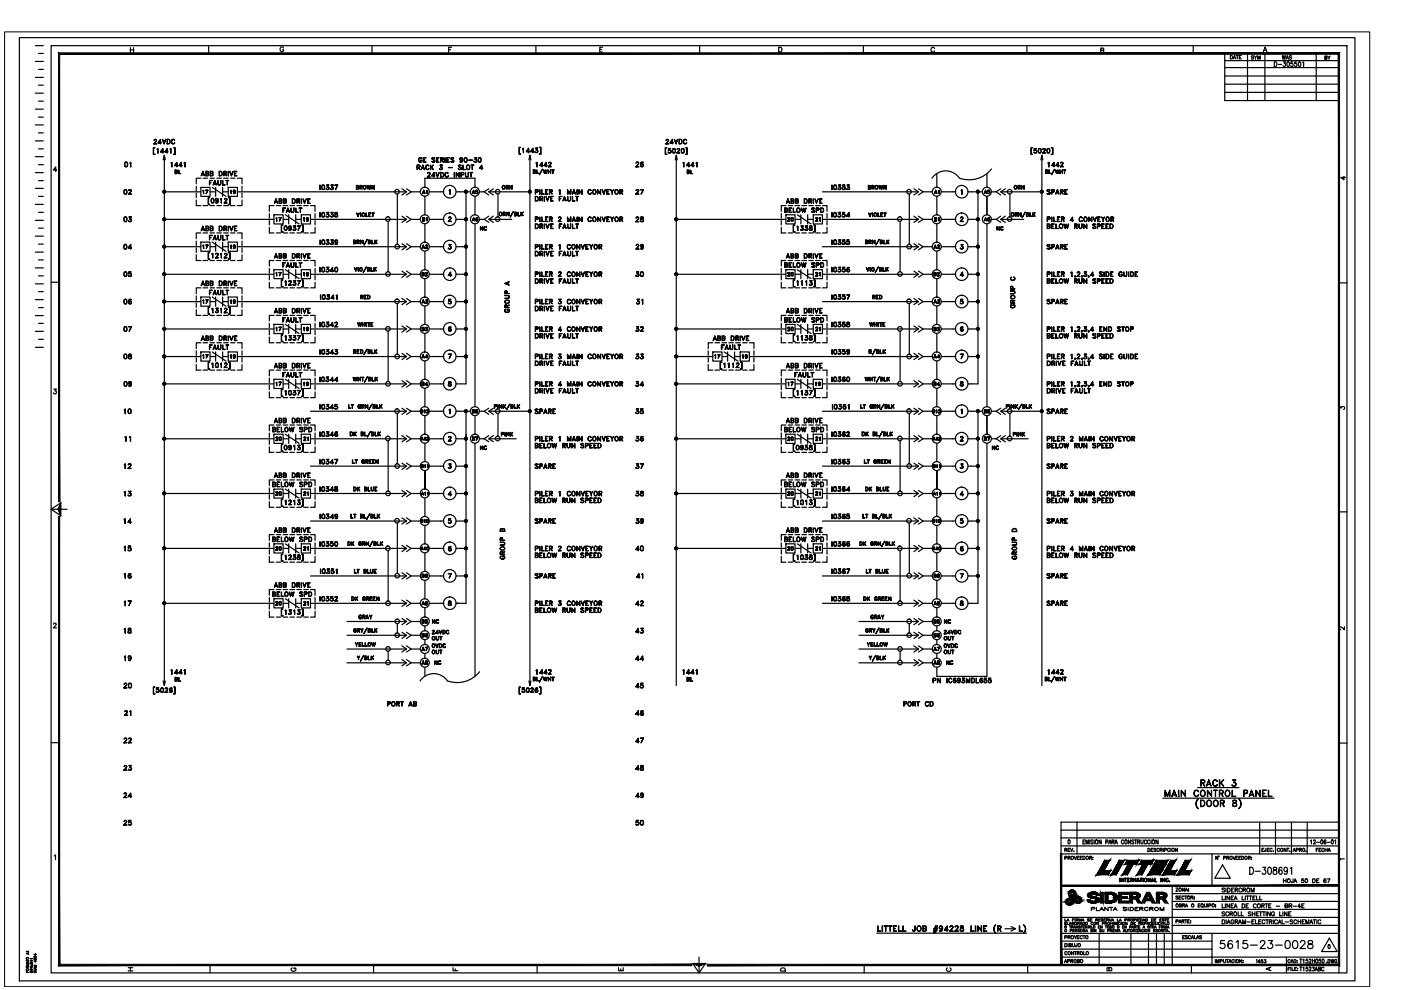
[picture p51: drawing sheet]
<svg xmlns="http://www.w3.org/2000/svg" width="297mm" height="210mm" viewBox="0 0 297 210" stroke-linecap="round" stroke-linejoin="round" font-family="sans-serif">
<g fill="none" stroke="#000" stroke-width=".25">
<path d="M4.1 8h283.2v200h-283.2zM7.5 19.8h1.7M7.5 16.4h1.7M7.5 13h1.7M7.5 9.7h1.7M8.2 18.1h1M8.2 14.7h1M8.2 11.3h1M10.8 9.7h274.8v196.6h-274.8zM27.6 10.1v1M27.6 10.6h.7M28.3 10.1v1"/>
<path d="M44.2 9.7v1.6M60.1 10.2a.37 .37 0 0 0-.4-.3 .37 .37 0 0 0-.3 .4v.3a.36 .36 0 0 0 .4 .4 .36 .36 0 0 0 .3-.4h-.2M78.9 9.7v1.6M95.1 10.5h.4M95.8 10h-.7v1M113.6 9.7v1.6M127.2 10.5h.4M127.8 10h-.6v1h.6M148.3 9.7v1.6M165.1 10h.3a.54 .54 0 0 1 .4 .5 .54 .54 0 0 1-.4 .5h-.3zM183 9.7v1.6M198.1 10.3a.37 .37 0 0 0-.4-.3 .37 .37 0 0 0-.3 .4v.3a.37 .37 0 0 0 .3 .3 .37 .37 0 0 0 .4-.2"/>
<path d="M217.7 9.7v1.6M233.4 10.7l.5-.1 .1-.3-.6-.1v1l.6-.1v-.4h-.2M253 9.7v1.6M259.7 19.6h24.2M259.7 17.9h24.2M259.7 16.1h24.2M259.7 14.3h24.2M259.7 12.9h24.2M260.9 11.8a.37 .37 0 0 1 .4 .3 .37 .37 0 0 1-.4 .4zM261.5 12.5l.2-.7 .3 .7M261.6 12.3h.3M262.1 11.8h.5"/>
<path d="M262.3 11.8v.7M262.8 12.1h.2M263.2 11.8h-.4v.7h.4M264.5 11.3v10M265.8 11.9h-.5l.5 .4-.1 .2-.4-.1M265.9 11.8l.3 .4v.4M266.5 11.8l-.3 .4M266.7 12.6v-.8l.2 .8 .3-.8v.8M267.8 11l.4-1 .4 1M268 10.7h.5M268.2 11.3v10M270.2 13.1a.51 .51 0 0 1 .5 .5 .51 .51 0 0 1-.5 .5z"/>
<path d="M271 13.7h.7M271.9 11.8l.1 .8 .2-.8 .2 .8 .1-.8M272.1 13.1h.4l-.2 .4a.3 .3 0 0 1 .3 .4 .3 .3 0 0 1-.6 0M272.7 12.6l.2-.8 .3 .8M272.8 12.3h.3M273 13.2l.1-.1a.58 .58 0 0 1 0 1l-.3-.4zM273.9 11.9l-.5-.1-.1 .2 .5 .2 .1 .2-.2 .2-.4-.2M274.1 13.1h-.4v.4a.3 .3 0 0 1 .4 .1 .3 .3 0 0 1 0 .4 .3 .3 0 0 1-.5-.1M274.9 13.1h-.4v.4a.3 .3 0 0 1 .4 .1 .3 .3 0 0 1 0 .4 .3 .3 0 0 1-.5-.1M275.4 13.2l.1-.1a.58 .58 0 0 1 0 1l-.2-.4zM276.2 13.3l.2-.2v1M279.1 11.3v10"/>
<path d="M280.9 12.2h.4v-.3h-.4v.7l.4-.1-.1-.3M281.5 11.9l.3 .3v.4M282 11.9l-.2 .3M283.9 11.3h-24.2v10h24.2M7.5 39.9h1.7M7.5 36.6h1.7M7.5 33.2h1.7M7.5 29.9h1.7M7.5 26.5h1.7M7.5 23.1h1.7M8.2 38.3h1M8.2 34.9h1"/>
<path d="M8.2 31.6h1M8.2 28.2h1M8.2 24.8h1M8.2 21.4h1M12 36.1h-.7l.5-.7v1M26.5 34.4a.47 .47 0 0 1 .6 .5 .47 .47 0 0 1-.6 .4l-.1-.3zM26.5 35.3h.4M26.5 34.4h.4M26.6 34.4l-.1 .4 .1 .5M26.9 34.4l.1 .4-.1 .5M27.7 34.4v1v-1l-.2 .2zM32.5 31.3h.4l-.3 .1v1.3l.3 .1h-.4z"/>
<path d="M32.6 30.5h.7h-.7l.5-.7-.1-.2-.4 .1 .4-.2 .2 .3-.6 .7M33.3 31.7l.2-.2v1l-.1-.9zM33.6 30.3h.6h-.7l.5-.8v1v-.8l-.4 .6M34.1 32.2h.6h-.7l.5-.7v1v-.9l-.4 .6M34.4 29.5l.4 .9 .3-.9-.3 1zM34.6 33.9l.2-1 .3 1M34.8 32.9v112.5M35 32.2h.6h-.6l.5-.7v1l-.1-.9-.4 .6M35.4 29.5a.51 .51 0 0 1 .7 .5 .51 .51 0 0 1-.7 .5zM35.5 29.6a.46 .46 0 0 1 .5 .4 .46 .46 0 0 1-.5 .5zM36 31.7l.2-.2v1v-.9zM36.2 34.6l.2-.2v1v-.9z"/>
<path d="M36.4 29.7l.4-.2 .2 .3a.37 .37 0 0 0-.5-.1 .37 .37 0 0 0 0 .6 .37 .37 0 0 0 .5 0v.1a.45 .45 0 0 1-.6-.1 .45 .45 0 0 1 0-.6zM36.8 31.3h.3v1.5h-.3l.3-.1v-1.3zM37.1 35.1h.6h-.7l.5-.7v1v-.9l-.4 .6M37.2 36.4h.3l.1-.2-.4-.1v.7h.3v-.3h-.3M37.4 36.4l.2 .1v.3h-.5v-.7l.5 .1-.2 .3M37.9 36.1v.7h.4h-.4zM38 35.1h.7h-.8l.5-.7v1v-.9l-.4 .6M39 34.6l.2-.2v1v-.9zM41.6 39.5v1M42.6 39.7h1.9v1.9h-1.9zM42.6 37.8h-1v1.2M42.8 37.1h.5"/>
<path d="M43 36.3l.4 1-.4-.8-.4 .8zM43.1 37.8h.9M43.7 36.8l.5-.1v-.3h-.5v.8h.5v-.3l-.5-.1M44 36.8l.3 .3-.7 .2v-1h.4l.3 .2-.3 .3M44.4 38.3h.6h-.5v.9zM44.5 38.7l.2 .1zM44.5 37.8h1M44.6 36.8l.5-.1v-.3h-.5v.8h.5v-.3l-.5-.1M45 36.8l.2 .2-.1 .2-.5 .1v-1l.5 .1 .1 .2-.2 .2M45 39.7l2.9 1.9M45.3 39h.5M45.6 38.3l.3 .9-.3-.8-.4 .8z"/>
<path d="M45.7 39.7v1.9M46 37.8h.9M46.2 38.3v.7l.2 .2 .3-.1 .1-.8-.1 .9-.5-.1zM46.5 36.3h.3a.54 .54 0 0 1 .3 .5 .54 .54 0 0 1-.3 .5h-.3zM46.5 36.4h.3a.47 .47 0 0 1 .3 .4 .47 .47 0 0 1-.3 .4h-.3zM47.2 38.3v.9h.6h-.6zM47.2 39.7v1.9M47.4 37.8h1M47.5 36.8l.5-.1v-.3h-.5v.9v-1l.5 .1v.4h-.5M47.7 36.8l.3 .5-.2-.5M47.9 38.3h.6zM48.2 38.3v.9v-.9"/>
<path d="M48.4 39.7h1.9v1.9h-1.9zM48.4 36.3v1zM48.7 36.3l.4 .9 .3-.9-.3 1zM48.9 37.8h.9M49.7 36.4l.5-.1h-.5v1M49.7 36.8h.3h-.3M49.7 37.2l.5 .1zM50.3 37.8h1v1.2M51.3 39.5v1M67.8 39.2l.1 1zM68.3 39.3l.2-.1a.47 .47 0 0 1 .3 .6 .47 .47 0 0 1-.5 .4l-.1-.4zM68.3 39.3h.4"/>
<path d="M68.4 39.3l-.2 .4 .2 .5M68.7 39.3l.1 .4-.1 .5M69.4 39.6a.31 .31 0 0 1 .4 .3 .31 .31 0 0 1-.5 .3l-.2-.2 .4 .2 .2-.2M69.5 39.7l.2 .2-.2 .3M69.7 39.3l-.5-.1h.5l-.3 .5M69.7 39.2l-.4 .5 .4 .1M70.3 39.6a.34 .34 0 0 1 .4 .3 .34 .34 0 0 1-.3 .4 .34 .34 0 0 1-.4-.3l.4 .2 .3-.2M70.4 39.7l.3 .2-.3 .3M70.6 39.3l-.5-.1h.6l-.4 .5M70.6 39.2l-.3 .5 .4 .1M71.5 39.2l-.4 1 .5-1h-.6l.5 .1M75.6 39.3l.4 .1 .1 .2-.2 .1"/>
<path d="M75.6 39.3v.8l.4-.1v-.2l-.1-.1M75.6 39.4l.4 .1v.2h-.4M75.6 39.7l.4 .2v.1l-.4 .1M76.4 39.7h.4v-.3h-.4l-.1 .7v-.8l.5 .1v.3h-.4M76.5 39.7l.3 .4-.2-.4M77.8 39.3l.2 .7 .2-.7 .2 .7 .2-.7-.2 .8-.2-.7-.2 .7zM78.8 39.3l.5 .7v-.7v.8l-.4-.7-.1 .7zM88.5 35.5l.4-.1v-.3l-.4-.1-.1 1v-1l.7 .2-.2 .3h-.4M88.7 35.5l.4 .5-.3-.5M88.9 33.6l.3-.2 .3 .2a.34 .34 0 0 0-.4-.1 .34 .34 0 0 0-.3 .3v.2a.3 .3 0 0 0 .3 .4 .3 .3 0 0 0 .3-.4h-.2h.3a.36 .36 0 0 1-.4 .4 .36 .36 0 0 1-.4-.4zM89.4 35.7h.5M89.7 35l.3 1-.3-.9-.4 .9z"/>
<path d="M89.7 33.4h.6l-.5 .1v.9h.5h-.6zM89.8 33.9h.3h-.3M90.1 39.7v-1.9h10.6v1.9M90.4 35h.3l.2 .2a.37 .37 0 0 0-.5 0 .37 .37 0 0 0 0 .6 .37 .37 0 0 0 .5-.1v.1a.45 .45 0 0 1-.7-.1 .45 .45 0 0 1 .2-.7zM90.6 37.5h.6h-.6l.5-.8-.3-.1-.2 .2a.28 .28 0 0 1 .3-.2 .28 .28 0 0 1 .3 .2l-.6 .7M91.3 35v1zM91.4 35.4l.5 .6-.4-.6M91.6 33.6l.2-.2 .4 .2h-.6l.6 .4-.1 .4h-.4l-.1-.2 .4 .2 .2-.3zM91.9 35l-.6 .6zM92 36.6v.9v-.8l-.4 .6h.6h-.7zM92.4 36.6l.4 .8 .3-.8-.3 .9zM92.5 33.4h.6l-.5 .1v.9h.5h-.6z"/>
<path d="M92.6 33.9h.3h-.3M93.2 35.8l.1 .1M93.4 35.4a.31 .31 0 0 1 .4 .3 .31 .31 0 0 1-.4 .3l-.2-.2M93.4 36.6a.51 .51 0 0 1 .7 .4 .51 .51 0 0 1-.7 .5zM93.5 33.9h.4v-.4h-.4l-.1 .9v-1l.6 .1-.1 .4h-.4M93.5 36.6a.46 .46 0 0 1 .5 .4 .46 .46 0 0 1-.5 .5M93.6 35.4l.2 .2-.2 .3M93.7 33.9l.3 .5-.3-.5M93.7 35h-.4h.5l-.4 .4M93.7 35l-.3 .4 .4 .2M93.8 35.7l-.3 .2-.3-.1M94.3 33.4l.1 1z"/>
<path d="M94.4 36.8l.2-.2 .4 .2a.39 .39 0 0 0-.5-.1 .39 .39 0 0 0 0 .6 .39 .39 0 0 0 .5 0 .43 .43 0 0 1-.6 .1 .43 .43 0 0 1 0-.6zM94.7 33.4h.6l-.5 .1v.9h.5h-.6zM94.8 33.9h.3h-.3M95.1 35.5h.8zM95.7 33.5l.5 .1h-.6l.6 .4-.1 .4h-.3l-.2-.2 .2 .2 .4-.2-.1-.2-.5-.3zM96.3 36.6l.1 .9zM96.7 36.6l.6 .8 .1-.8v.9l-.6-.8-.1 .8zM97.2 35.1l.2-.1 .4 .1h-.6l.2 .3 .4 .2-.1 .3-.3 .1-.2-.2a.32 .32 0 0 0 .3 .1 .32 .32 0 0 0 .2-.3l-.4-.2zM97.5 33.8l.2 .2 .3-.2M97.5 33.6l.2-.1 .3 .1M97.6 34.3h.3M97.7 33.5l-.2 .2 .2 .3"/>
<path d="M97.7 36.6h.5l.1 .1v.3l-.5 .1 .5-.2v-.3h-.5v.9zM97.8 33.5l.2 .2-.1 .7M98 33.9a.3 .3 0 0 1-.4 .1 .3 .3 0 0 1 0-.5 .3 .3 0 0 1 .4 .1v.6l-.2 .2-.3-.2 .1 .2M98 33.7l-.2 .3M98.1 35l.1 .9 .5 .1h-.6zM98.6 34.3h.3M98.6 33.5h.3M98.6 33.5l-.2 .4 .2 .5M98.7 36.6l.1 .8 .1 .1 .3-.1 .1-.8-.1 .9-.5-.1zM98.8 33.5l.2 .4-.2 .5M99 35.1a.44 .44 0 0 1 .6 .4 .44 .44 0 0 1-.5 .4l-.2-.3zM99.4 33.9l.8 .1z"/>
<path d="M99.6 36.6h.6zM99.9 35h.6zM99.9 36.6v.9v-.9M100.1 35v1l.1-1M100.5 34.2l.2 .2M100.8 33.9l.3-.5h-.5l.4 .1-.3 .4 .4 .1M100.8 33.8a.34 .34 0 0 1 .3 .3 .34 .34 0 0 1-.2 .3 .34 .34 0 0 1-.4-.2l.3 .2 .3-.3M100.9 33.9l.2 .2-.2 .3M101.5 33.5a.48 .48 0 0 1 .6 .3 .48 .48 0 0 1-.3 .6l-.4-.2zM101.5 34.3h.4M101.5 33.5h.4M101.6 33.5l-.2 .4 .2 .5"/>
<path d="M101.7 35.7h.7h-.8l.6-.7v1l-.1-.9-.4 .6M101.9 33.5l.1 .4-.1 .5M106.6 39.4a.38 .38 0 0 1 .5 .3 .38 .38 0 0 1-.5 .4l-.1-.3zM107.4 39.7h.3v-.3h-.3l-.1 .7v-.8l.4 .1v.3h-.3M107.5 39.7l.3 .4zM108 39.3l.5 .7v-.7v.8l-.4-.7-.1 .7zM110.1 31.2h.3l-.3 .1v1.4h.3h-.3zM110.8 31.6l.2-.2v1v-.9zM111.6 32.1l.7 .1h-.7l.5-.8v1l-.1-.8-.4 .6M112.1 33.9l.3-1 .2 1M112.4 32.9v112.5M112.5 32.1l.7 .1h-.7l.5-.8v1l-.1-.8-.4 .6"/>
<path d="M113.1 36.4h.4v-.3h-.4v.6l.4-.1v-.2h-.4M113.4 36.4l.1 .2-.4 .2v-.8l.4 .1v.2l-.1 .1M113.5 32.2l.1 .1M113.6 34.6l.3-.2v1l-.1-.9zM113.8 36v.7l.5 .1h-.5zM113.8 31.8l.2 .3-.2 .2M114 31.4h-.5h.5l-.2 .4a.32 .32 0 0 1 .2 .5 .32 .32 0 0 1-.6-.1h.1M114 31.4l-.3 .4 .3 .2M114 32.2l-.2 .1-.3-.1M114.3 31.2h.4v1.5h-.4h.3v-1.4zM114.5 35.1h.6h-.7l.5-.7v1v-.9l-.4 .6M115 35.8l-.7 1.2z"/>
<path d="M115.2 36l.2 .6 .2-.6 .2 .6 .2-.6-.2 .8-.2-.7-.2 .7zM115.4 35.1h.6h-.7l.5-.7v1v-.9l-.4 .6M116.2 36l.1 .8zM116.3 35.3l.6 .1h-.7l.6-.8-.3-.2-.2 .2a.28 .28 0 0 1 .3-.2 .28 .28 0 0 1 .2 .3l-.5 .7M116.3 36.4h.4M116.7 36l.1 .8zM117 36l.5 .1zM117.2 36.1v.7v-.7M117.2 36.8h.1M134.9 34.4h.4l.1 .3-.6 .6 .7 .1h-.7l.6-.7a.28 .28 0 0 0-.3-.3 .28 .28 0 0 0-.3 .2zM135.8 35.1l.3 .2 .3-.2M135.8 35l.3-.2 .3 .2"/>
<path d="M135.9 34.4h.5M136 34.4l-.2 .6 .3 .3M136.1 34.8l-.3 .2M136.2 34.8l.2 .2-.2 .3M136.3 34.4l.1 .1v-.1a.5 .5 0 0 0-.7 .4 .5 .5 0 0 0 .4 .6 .32 .32 0 0 0 .3-.5 .32 .32 0 0 0-.6 0M141.1 31.3h.3l-.3 .1v1.3l.3 .1h-.3zM141.2 30.5h.6h-.7l.6-.8-.3-.1-.2 .2a.3 .3 0 0 1 .3-.3 .3 .3 0 0 1 .3 .3l-.6 .7M141.7 32.3l.2 .1M142.1 31.9l.2 .2-.2 .3M142.1 30.3h.7h-.7l.5-.8v1l-.1-.8-.4 .6M142.3 32l-.3-.1h-.3l.1-.4h.4h-.4v.4a.35 .35 0 0 1 .5 .1 .35 .35 0 0 1-.2 .5 .35 .35 0 0 1-.5-.3l.4 .2 .3-.2M142.7 31.5a.48 .48 0 0 1 .6 .4 .48 .48 0 0 1-.3 .6l-.4-.3z"/>
<path d="M142.7 32.4h.4M142.7 31.6h.4M142.8 31.5l-.2 .4 .2 .5M143 29.5l.3 .9 .4-.9-.4 1zM143 31.5l.2 .4-.2 .5M143.2 33.9l.2-1 .2 1M143.4 32.9v112.5M143.6 31.6l.3-.1 .2 .3-.5 .6 .5 .1h-.6l.6-.7-.2-.3-.3 .2zM144 29.5a.51 .51 0 0 1 .6 .5 .51 .51 0 0 1-.6 .5zM144 29.6a.46 .46 0 0 1 .6 .4 .46 .46 0 0 1-.6 .5zM144.6 31.5a.45 .45 0 0 1 .5 .5 .45 .45 0 0 1-.5 .4l-.2-.4zM144.6 32.4h.3"/>
<path d="M144.6 31.6h.3M144.6 31.5l-.1 .4 .1 .5M144.8 34.6l.2-.2v1l-.1-.9zM144.9 31.5l.1 .4-.1 .5M145 29.7l.4-.2 .2 .3a.37 .37 0 0 0-.5-.1 .37 .37 0 0 0-.1 .6 .37 .37 0 0 0 .5 0v.1a.45 .45 0 0 1-.6-.1 .45 .45 0 0 1 .1-.6zM145.4 31.3h.3v1.5h-.3l.2-.1v-1.3zM145.6 35.1h.7h-.8l.6-.7v1l-.1-.9-.4 .6M145.8 36.4h.3v-.3h-.3v.7l.3-.1v-.2h-.3M146 36.4l.2 .3-.5 .1v-.7h.4l-.1 .4M146.4 36.1l.1 .7h.4h-.5zM146.5 35.1h.7h-.7l.5-.7v1l-.1-.9-.4 .6M147.5 34.6l.3-.2v1l-.1-.9z"/>
<path d="M176.4 39.2v1zM176.9 39.3l.1-.1a.47 .47 0 0 1 .4 .6 .47 .47 0 0 1-.5 .4l-.2-.4zM176.9 39.3h.3M176.9 39.3l-.1 .4 .1 .5M177.2 39.3l.1 .4-.1 .5M177.9 39.6a.31 .31 0 0 1 .4 .3 .31 .31 0 0 1-.4 .3l-.2-.2 .3 .2 .3-.2M178.1 39.7l.2 .2-.2 .3M178.2 39.3l-.4-.1h.5l-.4 .5M178.2 39.2l-.3 .5 .4 .1M179 39.6l.2 .2-.2 .4M179.2 39.8l-.3-.2-.3 .1 .1-.5h.5l-.5 .1v.3a.35 .35 0 0 1 .5 .1 .35 .35 0 0 1-.2 .5 .35 .35 0 0 1-.4-.2l.3 .2 .3-.2M179.8 39.6l.2 .1a.33 .33 0 0 1 0 .5 .33 .33 0 0 1-.5-.2l.4 .2 .2-.2"/>
<path d="M179.9 39.7l.2 .2-.2 .3M180 39.3l-.4-.1h.5l-.3 .5M180 39.2l-.3 .5 .4 .1M184.2 39.7h.3v-.3h-.3v.7l.3-.1v-.2l-.3-.1M184.4 39.7l.2 .1v.2l-.5 .1v-.8l.5 .1v.2l-.2 .1M184.9 39.7h.4v-.3h-.4v.7v-.8l.4 .1v.3h-.4M185.1 39.7l.2 .4-.2-.4M186.4 39.3l.2 .7 .1-.7 .2 .7 .3-.7-.3 .8-.2-.7-.1 .7zM187.4 39.3l.5 .7v-.7v.8l-.5-.7v.7zM198.6 36.8v2.9M209.3 36.8v2.9M210.2 35.8a6.1 6.1 0 0 1-6.8 2 3.5 3.5 0 0 0-5.8 0"/>
<path d="M215.1 39.4a.38 .38 0 0 1 .5 .3 .38 .38 0 0 1-.5 .4l-.1-.3zM215.9 39.7h.3v-.3h-.3v.7v-.8l.4 .1-.1 .3h-.3M216.1 39.7l.2 .4-.2-.4M216.6 39.3l.5 .7v-.7v.8l-.5-.7v.7zM218.6 31.3h.3l-.2 .1v1.3l.2 .1h-.3zM219.2 32.3l.2 .1M219.6 31.9l.2 .2-.2 .3M219.8 32l-.2-.1h-.4l.1-.4h.5h-.5v.4a.33 .33 0 0 1 .5 0 .33 .33 0 0 1-.1 .5 .33 .33 0 0 1-.5-.2l.4 .2 .2-.2M220.3 31.5a.45 .45 0 0 1 .5 .5 .45 .45 0 0 1-.5 .4l-.2-.4zM220.3 32.4h.3M220.3 31.6h.3M220.3 31.5l-.1 .4 .1 .5"/>
<path d="M220.6 31.5l.1 .4-.1 .5M220.7 33.9l.2-1 .2 1M220.9 32.9v112.5M221.1 31.6l.3-.1 .3 .3-.6 .6 .6 .1h-.7l.6-.7-.1-.2-.2-.1-.2 .2zM221.7 36.1h.4v.3h-.4M221.7 36.4l.4 .1v.2h-.4M222 36.4l.1 .3-.4 .1v-.8l.5 .1-.2 .3M222.1 31.5a.48 .48 0 0 1 .6 .4 .48 .48 0 0 1-.4 .6l-.3-.3zM222.1 32.4h.4M222.1 31.6h.4M222.2 31.5l-.2 .4 .2 .5M222.2 34.6l.2-.2v1l-.1-.9z"/>
<path d="M222.4 36v.7l.4 .1h-.4zM222.4 31.5l.1 .4-.1 .5M222.9 31.3h.3v1.5h-.3l.3-.1v-1.3zM223 35.1h.6h-.6l.5-.7v1l-.1-.9-.4 .6M223.6 35.9l-.7 1.1zM223.8 36l.2 .6 .2-.6 .1 .6 .2-.6-.2 .8-.1-.7-.2 .7zM223.9 35.1h.7h-.7l.5-.7v1l-.1-.9-.4 .6M224.7 36l.1 .8zM224.8 36.4h.4M224.8 35.3l.7 .1h-.7l.5-.8-.3-.2-.2 .2a.28 .28 0 0 1 .3-.2 .28 .28 0 0 1 .3 .3l-.6 .7M225.2 36l.1 .8zM225.5 36l.4 .1z"/>
<path d="M225.7 36.1v.7v-.7M284.9 37.4v.7l-.6-.5h1M7.5 46.7h1.7M7.5 56.8h1.7M7.5 53.5h1.7M7.5 50.1h1.7M7.5 43.3h1.7M8.2 58.5h1M8.2 55.1h1M8.2 51.8h1M8.2 48.4h1M8.2 45h1"/>
<path d="M8.2 41.6h1M10.8 59.8h1.7M26.3 46.2l.2-.2a.53 .53 0 0 1 .4 .5 .53 .53 0 0 1-.4 .5l-.2-.2zM26.4 51.8a.47 .47 0 0 1 .5 .5 .47 .47 0 0 1-.5 .5l-.2-.4zM26.4 52.7h.4M26.4 51.9h.4M26.4 57.7l.1-.1a.47 .47 0 0 1 .4 .6 .47 .47 0 0 1-.5 .4l-.2-.4zM26.4 58.5h.4M26.4 57.7h.4M26.4 51.8l-.1 .4 .1 .6M26.4 46.9h.4M26.4 46.1h.4"/>
<path d="M26.4 40.2h.1a.47 .47 0 0 1 .4 .5 .47 .47 0 0 1-.5 .4l-.2-.3zM26.4 41.1h.4M26.4 40.3h.4M26.5 57.7l-.2 .4 .2 .5M26.5 46l-.2 .4 .2 .6M26.5 40.2l-.2 .4 .2 .5M26.7 51.8l.1 .4-.1 .6M26.8 57.7l.1 .4-.1 .5M26.8 46l.1 .4-.1 .6M26.8 40.2l.1 .4-.1 .5M27.2 52.5l.7 .1h-.7l.5-.8v1v-.8l-.5 .6M27.3 41.1l.6 .1h-.7l.6-.7a.29 .29 0 0 0-.2-.3 .29 .29 0 0 0-.3 .2 .3 .3 0 0 1 .3-.2 .3 .3 0 0 1 .3 .3l-.6 .7"/>
<path d="M27.3 58.5l.1 .1M27.3 46.8l.1 .2M27.5 46.4a.34 .34 0 0 1 .4 .3 .34 .34 0 0 1-.3 .3 .34 .34 0 0 1-.4-.2l.4 .2 .3-.2M27.6 58l.3 .2-.3 .4M27.6 46.4l.3 .3-.3 .3M27.8 46h-.5h.6l-.4 .4M27.8 46l-.3 .4 .4 .2M27.9 58.2l-.3-.2-.3 .1v-.5h.5l-.5 .1v.3a.36 .36 0 0 1 .5 .1 .36 .36 0 0 1-.1 .5 .36 .36 0 0 1-.5-.2h.1M27.9 58.4l-.3 .2-.3-.2M34.8 52.3h7.8M34.8 40.7h7.8M34.8 46.5h23.3"/>
<path d="M34.8 58.2h23.3M41.6 42.4v1.2h1M41.6 40.9v1M41.6 51.1v1M41.6 52.6v.9M41.6 54v1.2h1M42.6 49.4h-1v1.2M42.6 51.3h1.9v2h-1.9zM42.8 48.7h.5M43 40.5l.2-.2v.7l-.1-.6zM43 47.9l.4 1-.4-.8-.4 .8zM43 59.6l.4 1-.4-.9-.4 .9z"/>
<path d="M43.1 52.1l.1-.2v.8zM43.1 43.6h.9M43.1 49.4h.9M43.1 55.2h.9M43.6 40.3h.5l-.4 .7 .4-.7zM43.7 48.4h.5v-.4h-.5v.9l.5-.1v-.3h-.5M44 48.4l.3 .4-.7 .1v-1l.6 .1 .1 .3-.3 .2M44.1 51.9l-.4 .8 .4-.8h-.5l.5 .1M44.2 41.9h.3h-.3v1.4l.3 .1h-.3zM44.2 53.5h.3l-.3 .1v1.3l.3 .1h-.3zM44.4 49.9h.6h-.5v1zM44.5 50.4h.2h-.2"/>
<path d="M44.5 52.3h1.2M44.5 40.7h1.2M44.5 43.6h1M44.5 49.4h1M44.5 55.2h1M44.6 48.4h.5v-.4h-.5v.9l.5-.1v-.3h-.5M44.9 42.1a.48 .48 0 0 1 .5 .4 .48 .48 0 0 1-.3 .5l-.3-.1zM44.9 43h.4M44.9 42.1h.4M44.9 53.9l.2-.2v1v-.9zM44.9 42.1l-.1 .4 .1 .5M45 48.4l.2 .2-.1 .2-.5 .1v-1l.5 .1 .1 .3-.2 .2"/>
<path d="M45 51.3l2.9 2M45.2 42.1l.1 .4-.1 .5M45.3 50.6h.5M45.6 49.9l.3 1-.3-.9-.4 .9zM45.7 42.4l.2 .2 .3-.2M45.7 42.3l.2-.2 .3 .2M45.7 54.6l.6 .1h-.6l.5-.7-.1-.3-.4 .2 .4-.2 .2 .2-.1 .2-.5 .6M45.7 51.3v2M45.8 43h.3M45.9 42.1l-.2 .3 .2 .2M46 43.6h.9M46 49.4h.9"/>
<path d="M46 55.2h.9M46.1 42.1l.1 .3-.1 .6M46.2 49.9l.1 .8 .1 .1 .3-.1 .1-.8-.1 .9-.5-.1zM46.2 42.5a.3 .3 0 0 1-.4 .1 .3 .3 0 0 1 0-.5 .3 .3 0 0 1 .4 .1v.7l-.2 .1-.3-.1 .1 .1M46.2 42.4l-.1 .2M46.5 47.9h.3a.54 .54 0 0 1 .3 .5 .54 .54 0 0 1-.3 .5h-.3zM46.5 59.6h.3a.54 .54 0 0 1 .3 .5 .54 .54 0 0 1-.3 .5h-.3zM46.5 48a.49 .49 0 0 1 .6 .3 .49 .49 0 0 1-.2 .5l-.4 .1zM46.5 59.6h.3a.51 .51 0 0 1 0 .9h-.3zM46.7 53.9l.2-.2v1v-.9zM46.9 42.1v.9v-.9l-.2 .2zM47.2 49.9v.9l.6 .1h-.6z"/>
<path d="M47.2 52.3h1.2M47.2 40.7h1.2M47.2 51.3v2M47.4 43.6h1M47.4 49.4h1M47.4 55.2h1M47.5 48.4h.5v-.4h-.5v.9v-1l.5 .1v.4l-.5 .1M47.6 43h.6h-.7l.6-.6-.2-.3-.3 .2 .1-.2h.2l.2 .3-.5 .6M47.6 54.6l.6 .1h-.7l.6-.7-.2-.3-.3 .2a.29 .29 0 0 1 .3-.2 .29 .29 0 0 1 .2 .3l-.5 .7M47.7 48.5l.3 .4-.2-.4M47.9 49.9h.6zM48.2 49.9v1v-1"/>
<path d="M48.4 47.9v1zM48.4 51.3h1.9v2h-1.9zM48.4 59.6v1zM48.4 41.9h.4v1.5h-.4l.3-.1v-1.4zM48.4 53.5h.4v1.5h-.4l.3-.1v-1.3zM48.7 47.9l.4 .9 .3-.9-.3 1zM48.7 59.6l.4 .8 .3-.8-.3 1zM48.8 40.5l.2-.2v.7v-.6zM48.8 52.1l.2-.2v.8v-.7zM48.9 43.6h.9M48.9 49.4h.9M48.9 55.2h.9"/>
<path d="M49.5 40.6l.2 .2 .2-.2-.2 .2M49.5 40.5l.2-.2 .2 .2M49.5 52.1l.3-.1 .1 .2-.2 .2M49.5 52.2v.2l.4-.2M49.5 52.6h.3M49.6 40.3l-.1 .1 .1 .4M49.6 52l-.1 .1 .1 .3M49.7 40.3l.2 .3-.2 .4M49.7 47.9l.5 .1zM49.7 47.9v1h.5h-.5M49.7 52l.2 .2-.2 .4M49.7 48.4h.3l-.3 .1"/>
<path d="M49.7 59.6h.5h-.5v1h.5l-.5-.1M49.9 40.7l-.1 .1a.23 .23 0 0 1-.3-.1 .23 .23 0 0 1 .1-.4 .23 .23 0 0 1 .3 .1v.5l-.2 .1h-.2h.3M49.9 52.3l-.2 .1a.23 .23 0 0 1-.2-.3 .23 .23 0 0 1 .4 0v.5h-.4M50.3 49.4h1v1.2M50.3 52.3h35.9M50.3 40.7h35.9M51.3 42.4v1.2h-1M51.3 54v1.2h-1M51.3 40.9v1M51.3 51.1v1M51.3 52.6v.9M57.1 48.2v1.2h1"/>
<path d="M57.1 45.3v1M57.1 46.8v.9M57.1 56.9v1M57.1 58.4v.9M57.1 59.8v1.2h1M58.1 43.6h-1v1.2M58.1 45.5h1.9v2h-1.9zM58.1 55.2h-1v1.2M58.1 57.2h1.9v1.9h-1.9zM58.3 42.9h.5M58.3 54.5h.5M58.3 42.8h.5"/>
<path d="M58.5 42.1l.4 1-.4-.8-.3 .8zM58.5 46.3l.2-.2v.8l-.1-.7zM58.5 53.8l.4 .9-.4-.8-.3 .8zM58.5 57.9l.2-.1v.7l-.1-.7zM58.6 43.6h.9M58.6 49.4h.9M58.6 55.2h.9M59.2 42.2l.5 .1v.3h-.5M59.2 42.7l.5 .1v.2l-.5 .1M59.2 53.8l.5 .2v.2h-.5M59.2 54.3l.5 .1v.2l-.5 .1M59.5 42.6l.2 .1v.3l-.5 .1v-1l.5 .1v.4l-.2 .1"/>
<path d="M59.5 54.3l.2-.1v-.3l-.5-.1v.9M59.5 54.2l.3 .2-.1 .2-.5 .1M59.6 46.1l-.4 .8 .4-.8h-.5l.5 .1M59.6 57.8l-.4 .7 .4-.7h-.5h.5M59.6 47.7h.4h-.3v1.4l.3 .1h-.4zM59.6 59.3h.4l-.3 .1v1.4h.3h-.4zM59.9 44.1h.6h-.5v.9zM59.9 55.7h.6h-.5v1zM60 44.5h.2l-.2 .1M60 56.2h.2zM60 46.5h1.2M60 58.2h1.2"/>
<path d="M60 43.6h1M60 49.4h1M60 55.2h1M60.2 42.6h.4v-.4h-.4v.9l.4-.1v-.3h-.4M60.2 54.2h.4v-.3l-.4-.1v.9l.4-.1v-.3h-.4M60.3 48.1l.1-.2a.41 .41 0 0 1 .5 .5 .41 .41 0 0 1-.6 .3zM60.4 48.8h.3M60.4 48h.3M60.4 59.7l.2-.2v1v-.9zM60.5 47.9l-.2 .4 .2 .5M60.5 42.6l.2 .1v.3l-.6 .1v-1l.6 .1v.4l-.2 .1M60.5 54.2l.2 .1v.3l-.6 .1v-.9l.6 .1v.3l-.2 .1"/>
<path d="M60.5 45.5l2.9 2M60.5 57.2l2.9 1.9M60.7 47.9l.1 .4-.1 .5M60.7 44.8h.6M60.7 56.5h.6M60.8 44.8h.5M60.8 56.4h.5M61 44.1l.4 .9-.4-.8-.3 .8zM61 55.7l.4 1-.4-.8-.3 .8zM61.2 48.2l.3 .3 .2-.3M61.2 48.1l.3-.2 .2 .2M61.2 45.5v2"/>
<path d="M61.2 57.2v1.9M61.3 48.8h.3M61.4 47.9l-.2 .3 .2 .3M61.5 43.6h.9M61.5 49.4h.9M61.5 55.2h.9M61.6 47.9l.1 .3-.1 .6M61.7 44.1v.7l.3 .2 .2-.1 .1-.8-.1 .9-.5-.1zM61.7 55.7v.7l.3 .2 .2-.1 .1-.8-.1 .9-.5-.1zM61.7 48.3l-.1 .2a.3 .3 0 0 1-.4-.1 .3 .3 0 0 1 .1-.4 .3 .3 0 0 1 .4 0v.7l-.2 .1-.3-.1 .1 .1M61.7 48.2l-.1 .3M62 42.1h.3a.54 .54 0 0 1 .3 .5 .54 .54 0 0 1-.3 .5h-.3z"/>
<path d="M62 53.8h.3a.5 .5 0 0 1 .3 .5 .5 .5 0 0 1-.3 .4h-.3zM62 42.2h.3a.51 .51 0 0 1 0 .9h-.3zM62 53.8h.3a.47 .47 0 0 1 .3 .5 .47 .47 0 0 1-.3 .4h-.3zM62.1 48.7l.2 .1M62.2 59.5h.5l-.4 .4 .4-.4zM62.3 48.3h.3l.1 .2M62.3 59.9l.4 .2M62.4 48.2a.32 .32 0 0 1 .3 .3 .32 .32 0 0 1-.2 .4 .32 .32 0 0 1-.4-.2l.4 .1 .2-.2M62.4 59.9a.32 .32 0 0 1 .3 .2 .32 .32 0 0 1-.2 .4 .32 .32 0 0 1-.4-.2l.4 .1 .2-.1M62.5 48.3l.2 .2-.2 .3M62.5 59.9l.2 .3-.2 .2M62.7 47.9h-.5h.5l-.3 .4"/>
<path d="M62.7 47.9l-.4 .4M62.7 44.1v.9h.5h-.5zM62.7 55.7v.9l.5 .1h-.5zM62.7 46.5h1.2M62.7 58.2h1.2M62.7 45.5v2M62.7 57.2v1.9M62.9 43.6h1M62.9 49.4h1M62.9 55.2h1M63 42.6h.5v-.4h-.5l-.1 .9v-1l.6 .1v.4l-.5 .1M63 54.2h.5v-.3l-.5-.1-.1 .9v-.9l.6 .1v.3l-.5 .1"/>
<path d="M63 59.5h.7l-.5 1 .4-1zM63.2 42.7l.3 .4-.2-.4M63.2 54.3l.3 .4-.2-.4M63.4 44.1h.6zM63.4 55.7h.6zM63.6 47.9l-.4 .9 .5-.9h-.7h.6M63.7 44.1v.9v-.9M63.7 55.7v1v-1M63.9 42.1v1zM63.9 45.5h1.9v2h-1.9zM63.9 53.8v.9zM63.9 57.2h1.9v1.9h-1.9z"/>
<path d="M64 47.7h.3v1.5h-.3l.2-.1v-1.4zM64 59.3h.3v1.5h-.3h.2v-1.4zM64.2 42.1l.4 .9 .3-.9-.3 1zM64.2 53.8l.4 .8 .3-.8-.3 .9zM64.3 46.3l.2-.2v.8v-.7zM64.3 57.9l.2-.1v.7v-.7zM64.4 43.6h1M64.4 49.4h1M64.4 55.2h1M65 46.4l.2 .2 .2-.2M65 46.3l.2-.1 .2 .1M65 58l.2 .2 .2-.2-.2 .2"/>
<path d="M65 57.9l.1-.1 .3 .1M65 46.8h.3M65.1 46.2l-.1 .1 .1 .3M65.1 57.8l-.1 .2 .1 .2M65.2 42.1h.6l-.5 .1v.9h.5h-.6zM65.2 46.2l.2 .2-.1 .4M65.2 53.8h.6h-.5v.9h.5h-.6zM65.2 57.8l.2 .2-.1 .5-.3-.1M65.3 42.6h.2l-.2 .1M65.3 54.2h.2l-.2 .1M65.4 46.5a.23 .23 0 0 1-.4 0 .23 .23 0 0 1 0-.3 .23 .23 0 0 1 .4 .1v.4l-.2 .2-.2-.1h.1M65.4 46.4l-.2 .2"/>
<path d="M65.4 58.1a.23 .23 0 0 1-.4 .1 .23 .23 0 0 1 0-.4 .23 .23 0 0 1 .4 .1v.5l-.1 .1-.3-.1 .1 .1M65.8 43.6h1v1.2M65.8 55.2h1v1.2M65.8 46.5h20.4M65.8 58.2h20.4M66.8 48.2v1.2h-1M66.8 59.8v1.2h-1M66.8 45.3v1M66.8 46.8v.9M66.8 56.9v1M66.8 58.4v.9M67.8 45l.1 1z"/>
<path d="M67.8 56.7l.1 .9zM67.9 50.9v.9zM68.3 40.1h.4M68.3 45.1a.46 .46 0 0 1 .6 .3 .46 .46 0 0 1-.3 .6l-.4-.2zM68.3 45.9h.4M68.3 45.2h.4M68.3 56.7a.45 .45 0 0 1 .5 .5 .45 .45 0 0 1-.5 .4l-.1-.4zM68.3 57.6h.4M68.3 56.8h.4M68.4 45.1l-.2 .4 .2 .5M68.4 51.8h.3M68.4 51h.3"/>
<path d="M68.4 56.7l-.2 .4 .2 .5M68.4 50.9l-.2 .4 .2 .5M68.7 45.1l.1 .4-.1 .5M68.7 50.9l.1 .4-.1 .5M68.7 56.7l.1 .4-.1 .5M69.2 40.1l.1 .1M69.2 45.9l.1 .1M69.2 51.7l.1 .1M69.2 57.5l.1 .1M69.4 45.4a.31 .31 0 0 1 .4 .3 .31 .31 0 0 1-.5 .3l-.1-.2M69.4 57.1a.31 .31 0 0 1 .4 .3 .31 .31 0 0 1-.5 .2l-.2-.1 .4 .1 .2-.2M69.4 51.3a.31 .31 0 0 1 .3 .2 .31 .31 0 0 1-.2 .4 .31 .31 0 0 1-.4-.3l.4 .2 .2-.2"/>
<path d="M69.5 45.5l.2 .2-.2 .3M69.5 57.1l.2 .2-.2 .3M69.6 51.3l.1 .2-.1 .3M69.7 45.1l-.5-.1h.5l-.3 .5M69.7 45l-.4 .5h.3l.1 .2M69.7 50.9h-.5h.5l-.3 .4M69.7 50.9l-.3 .4 .3 .2M69.7 56.7h-.5h.5l-.3 .4M69.7 56.7l-.4 .4 .4 .2M69.7 45.8l-.2 .2-.3-.2M70.1 57.4h.6h-.7l.5-.7v.9v-.8l-.4 .6M70.1 40.1l.1 .1"/>
<path d="M70.1 45.9l.1 .1M70.1 51.7l.1 .1M70.3 45.4a.34 .34 0 0 1 .4 .3 .34 .34 0 0 1-.3 .4 .34 .34 0 0 1-.4-.3h.1M70.4 51.3a.31 .31 0 0 1 .3 .3 .31 .31 0 0 1-.4 .2l-.2-.2 .3 .2 .3-.2M70.4 45.5l.3 .2-.3 .3M70.5 51.3l.2 .2-.2 .3M70.6 45.1l-.5-.1h.6l-.4 .5M70.6 45l-.3 .5 .4 .2M70.6 50.9h-.5h.6l-.3 .4M70.6 50.9l-.3 .4 .4 .2M70.7 45.8l-.3 .2-.3-.2M71 45.9l.2 .1"/>
<path d="M71 45.1v.3a.41 .41 0 0 1 .5 .5h-.5a.45 .45 0 0 1 .5-.5l-.1-.4zM71 45.2h.5M71 51.3l.2 .1 .3-.1M71 51.1l.2-.2 .3 .2M71.1 51.8h.4M71.1 45.1l-.1 .2a.48 .48 0 0 1 .5 .7h-.5a.39 .39 0 0 1 0-.5 .39 .39 0 0 1 .5-.1v-.3M71.1 56.7a.45 .45 0 0 1 .5 .5 .45 .45 0 0 1-.5 .4l-.1-.4zM71.1 57.6h.4M71.1 56.8h.4M71.2 56.7l-.2 .4 .2 .5M71.2 50.9l-.2 .2 .2 .3M71.4 50.9l.1 .3-.1 .6"/>
<path d="M71.4 56.7l.1 .4-.1 .5M71.5 51.3a.3 .3 0 0 1-.4 .1 .3 .3 0 0 1 0-.5 .3 .3 0 0 1 .4 .1v.8h-.3l-.2-.1 .1 .1M71.5 51.2l-.1 .2M71.5 45.9l-.1 .1M75 50.9l.4 .1-.1 .3 .1 .2-.1 .2h-.3zM75 51h.4v.3h-.4h.4l-.1 .3h-.3zM75.1 56.7l.3 .7 .3-.7-.3 .8zM75.6 45.2l.3 .6 .3-.6-.3 .7zM75.7 50.9l.5 .1-.1 .3h-.4l.5-.1-.1-.2h-.4v.7zM75.9 51.3l.3 .4-.3-.4M75.9 56.7l.1 .8zM76.5 50.9l.4 .7 .1-.7v.8l-.5-.7v.7z"/>
<path d="M76.5 51.7h.1M76.5 45.9v-.7v.7M77.6 45.2v.7h.4h-.4zM77.7 56.6l-.7 1.2zM77.9 50.7l-.7 1.2zM78 57.1h.3v-.3h-.3v.7l.3-.1v-.2l-.3-.1M78.1 50.9l.5 .1-.2 .3 .2 .2-.2 .2h-.3zM78.1 51h.4v.3h-.4h.4v.2l-.4 .1M78.2 45.2h.5h-.5v.7h.5h-.5zM78.2 57.1l.2 .1v.2l-.5 .1v-.8l.5 .1-.2 .3M78.2 45.5h.2h-.2M78.7 56.7v.8h.4h-.4z"/>
<path d="M78.8 50.9l.1 .7 .4 .1h-.5zM78.8 45.2h.5zM79 45.2v.7l.1-.7M79.3 56.7v.8zM79.3 57.2l.5-.5-.5 .5M79.5 57.1l.3 .4zM79.5 50.9v.8zM79.6 51.3l.4 .4zM79.9 50.9l-.4 .5zM82.3 47v10.6M84.2 41.1v10.7M85.2 57.5l1 .7-1 .6"/>
<path d="M85.2 51.7l1 .6-1 .7M85.2 45.8l1 .7-1 .6M85.2 40l1 .7-1 .6M86.2 57.5l1 .7-1 .6M86.2 51.7l1 .6-1 .7M86.2 45.8l1 .7-1 .6M86.2 40l1 .7-1 .6M87.2 52.3h1.9M87.2 40.7h1.9M87.2 46.5h1.9M87.2 58.2h1.9M89.5 58.1h.4v-.2l-.4-.1v.6h.4v-.2h-.4"/>
<path d="M89.5 52.5h.5M89.6 52.5h.3M89.6 46.1l.4 .1v.2l-.1 .1h.1v.3h-.4h.4v-.2l-.4-.1h.4v-.3h-.4v.6zM89.6 40.9h.4M89.7 40.8h.3M89.7 52l.3 .7-.3-.6-.2 .6zM89.8 58.1l.2 .3-.5 .1v-.7l.5 .1-.2 .3M89.8 40.3l.3 .7-.3-.6-.2 .6zM90.1 41.6v3.9M90.1 47.5v3.8M90.1 53.3v3.9M90.1 59.1v3.9"/>
<path d="M90.2 57.9l.1-.1 .3 .1-.4 .6h.4h-.4l.4-.6zM90.2 52.6l.5 .1h-.5l.4-.5-.1-.2-.3 .1 .1-.1h.3v.2l-.4 .5M90.4 46.3l.2-.2v.7l-.1-.6zM90.4 40.5l.2-.2v.7v-.6zM91 52.3h3.1M91 40.7h3.1M91 46.5h3.1M91 58.2h3.1M95.1 46.9l.6 .1h-.7l.6-.7-.1-.3-.4 .3 .1-.3a.28 .28 0 0 1 .4 .1 .28 .28 0 0 1-.1 .4l-.4 .5M95.1 58.3l.7 .1h-.8l.5-.8v1v-.8l-.4 .6M95.1 52.6l.2 .2M95.2 40.4l.2-.2v1v-.9z"/>
<path d="M95.3 52.2a.32 .32 0 0 1 .4 .3 .32 .32 0 0 1-.3 .3 .32 .32 0 0 1-.4-.2l.4 .2 .2-.2M95.5 52.3l.1 .2-.1 .3M95.6 51.9l-.5-.1h.5l-.3 .5M95.6 51.8l-.3 .5 .3 .1M96.7 58.2h2.1M96.7 52.3h2.1M96.7 46.5h2.1M96.7 40.7h3M98.8 40.7v40.7h-2.1M100.2 40.9h.4M100.2 46.7h.4M100.2 40.8h.4"/>
<path d="M100.2 46.6h.4M100.4 40.3l.3 .7-.3-.6-.3 .6zM100.4 46.1l.3 .7-.3-.5-.3 .5zM100.7 41.6v3.9M100.7 47.5v38.7M100.9 41h.1M100.9 46.7l.2 .1 .2-.1M100.9 46.6l.1-.1 .3 .1M101 46.2h.3M101 46.2l-.1 .4 .1 .2M101 46.5l-.1 .1M101.2 40.6l.1 .2-.1 .2"/>
<path d="M101.2 46.5l.1 .1-.1 .2M101.2 46.2h.1a.34 .34 0 0 0-.4 .3 .34 .34 0 0 0 .3 .3 .23 .23 0 0 0 .1-.3 .23 .23 0 0 0-.4 0M101.3 40.8l-.2-.2h-.2v-.3h.4l-.3 .1-.1 .2a.27 .27 0 0 1 .4 .1 .27 .27 0 0 1-.1 .3 .27 .27 0 0 1-.4-.1l.3 .1 .2-.1M101.7 40.7h1M101.7 46.5h1M101.9 48l.4 .7 .1-.7v.8l-.5-.7v.7zM102.7 48.1l.3-.1 .2 .2-.1-.1a.32 .32 0 0 0-.5 .4 .31 .31 0 0 0 .6 .1 .33 .33 0 0 1-.5 .1 .33 .33 0 0 1 0-.5zM103.6 40l-.9 .7 .9 .6M103.6 45.8l-.9 .7 .9 .6M103.6 40.7h8.8M103.6 46.5h4.9M104.6 40l-1 .7 1 .6"/>
<path d="M104.6 45.8l-1 .7 1 .6M105.6 41.2v4.8M106.7 45.4l.4-.1v-.2l-.4-.1v.7v-.7l.4 .1v.3h-.4M106.9 45.4l.2 .3zM107.4 45l.5 .7v-.7v.7l-.5-.6v.6zM107.8 59.8v.6M108.8 44.9l-.6 1.1zM109.1 45.4l.4-.1v-.2l-.4-.1v.7v-.7h.2l.3 .2-.3 .2M109.3 45.4l.3 .1-.1 .2h-.4l.4-.1v-.1l-.4-.1M109.8 45l.1 .7h.3h-.4zM110.4 45l.1 .7zM110.6 45.3l.4 .4-.4-.4"/>
<path d="M110.9 45l-.4 .5zM113.5 53.3h.3a.51 .51 0 0 1 .4 .5 .51 .51 0 0 1-.4 .5h-.3zM113.5 59.1h.3a.51 .51 0 0 1 .4 .5 .51 .51 0 0 1-.4 .5h-.3zM113.5 47.5h.3a.51 .51 0 0 1 .4 .5 .51 .51 0 0 1-.4 .5h-.3zM113.5 41.6h.3a.51 .51 0 0 1 .4 .5 .51 .51 0 0 1-.4 .5h-.3zM113.5 46h.4l.2 .2-.1 .3h-.5l.5-.2-.1-.3h-.4v1zM113.5 52.3h.5v-.4h-.5v.9v-1h.4l.2 .2-.1 .3-.5 .1M113.5 58.1h.5v-.4h-.5v.9v-1h.4l.2 .2-.1 .3-.5 .1M113.5 53.3a.49 .49 0 0 1 .6 .3 .49 .49 0 0 1-.1 .6h-.5zM113.5 59.2h.3a.44 .44 0 0 1 .3 .4 .44 .44 0 0 1-.3 .4h-.3zM113.5 47.5h.3a.47 .47 0 0 1 .4 .5 .47 .47 0 0 1-.4 .4h-.3zM113.5 41.7a.49 .49 0 0 1 .6 .2 .49 .49 0 0 1-.1 .6l-.5 .1z"/>
<path d="M113.5 40.7l.5-.1v-.3l-.5-.1v1v-1h.4l.2 .2-.1 .3h-.5M114.4 51.8l.1 1zM114.4 57.6l.1 1zM114.4 46l.1 1zM114.4 40.2l.1 1zM114.5 47.5l.6 .2-.1 .2-.5 .1 .5-.2v-.2l-.5-.1v1zM114.5 53.7h.5v-.3l-.5-.1v1v-1l.5 .1v.3l-.5 .1M114.5 59.5h.5v-.3h-.5v.9v-1l.5 .1v.3l-.5 .1M114.5 42.1h.5v-.3l-.5-.1v.9v-1l.5 .1v.4h-.5M114.8 53.8l.3 .5-.3-.5M114.8 59.6l.3 .5-.3-.5M114.8 48l.3 .5-.3-.5"/>
<path d="M114.8 42.1l.3 .5-.3-.5M114.9 51.8v1h.5h-.5zM114.9 57.6v1h.5h-.5zM114.9 46v.9l.5 .1h-.5zM114.9 40.2v.9l.5 .1h-.5zM115.4 53.3v1zM115.4 59.1v1zM115.4 47.5v1zM115.4 41.6v1zM115.7 51.8h.5l-.5 .1v.9h.5h-.5zM115.7 57.6h.5l-.5 .1v.9h.5h-.5zM115.7 46h.5h-.5v.9l.5 .1h-.5z"/>
<path d="M115.7 40.2h.5h-.5v.9l.5 .1h-.5zM115.7 52.3h.3l-.3 .1M115.7 58.1h.3l-.3 .1M115.7 46.5h.3zM115.7 40.7h.3h-.3M115.7 53.3l.4 .8 .4-.8-.4 1zM115.7 59.1l.4 .8 .4-.8-.4 1zM115.7 47.5l.4 .8 .4-.8-.4 1zM115.7 41.6l.4 .9 .4-.9-.4 1zM116.5 46h.5l.1 .2-.1 .3h-.5l.6-.2-.2-.3h-.4v1zM116.5 52.3h.5v-.4h-.5v.9v-1l.6 .1-.1 .4-.5 .1M116.5 58.1h.5v-.4h-.5v.9v-1l.6 .1-.1 .4-.5 .1"/>
<path d="M116.5 40.7l.5-.1v-.3l-.5-.1v1v-1l.6 .1-.1 .4h-.5M116.8 53.3h.5h-.5v.9l.5 .1h-.5zM116.8 59.1h.5l-.5 .1v.8l.5 .1h-.5zM116.8 47.5h.5h-.5v.9l.5 .1h-.5zM116.8 41.6h.5l-.5 .1v.9h.5h-.5zM116.8 52.4l.3 .4zM116.8 58.2l.3 .4zM116.8 53.7h.3l-.3 .1M116.8 59.5h.3l-.3 .1M116.8 47.9l.3 .1zM116.8 42.1h.3h-.3M116.8 46.5l.3 .5z"/>
<path d="M116.8 40.7l.3 .5zM118.4 58.6h.6h-.6l.5-.7-.1-.2-.4 .1 .4-.2 .2 .3-.6 .7M118.4 46.9l.6 .1h-.6l.5-.7-.1-.3-.4 .2 .1-.2h.3l.2 .3-.6 .7M118.5 52l.2-.2v1v-.9zM118.5 40.4l.2-.2v1v-.9zM118.6 53.3h.5h-.5v1zM118.6 59.1h.5l-.5 .1v.9zM118.6 47.5h.5h-.5v1zM118.6 41.6h.5l-.5 .1v.9zM118.6 53.7h.3l-.3 .1M118.6 59.5h.3l-.3 .1M118.6 47.9l.3 .1z"/>
<path d="M118.6 42.1h.3h-.3M119.4 54h.6M119.4 59.8h.6M119.4 48.2h.6M119.4 42.4h.6M119.5 54h.4M119.5 59.8h.4M119.5 42.4h.4M119.7 53.3l.4 1-.4-.9-.4 .9zM119.7 59.1l.4 1-.4-.8-.4 .8zM119.7 47.5l.4 1-.4-.9-.4 .9zM119.7 41.6l.4 1-.4-.8-.4 .8z"/>
<path d="M120.3 46l.4 .8 .3-.8v1v-.7l-.3 .7-.3-.7-.1 .7zM120.3 40.2l.4 .8 .3-.8v1v-.8l-.3 .8-.3-.8-.1 .8zM120.4 57.8l.3-.2 .2 .3a.33 .33 0 0 0-.3-.2 .33 .33 0 0 0-.3 .3v.2a.34 .34 0 0 0 .3 .4 .34 .34 0 0 0 .3-.2 .39 .39 0 0 1-.5 .2 .39 .39 0 0 1-.1-.6zM120.4 53.3v.8l.2 .1 .3-.1 .1-.8-.1 .9-.5-.1zM120.4 59.1v.7l.2 .2 .3-.1 .1-.8-.1 .9-.5-.1zM120.4 47.5v.7l.2 .2 .3-.1 .1-.8-.1 .9-.3 .1-.2-.2zM120.4 41.6v.8l.2 .2 .3-.1 .1-.9-.1 1-.5-.1zM120.4 51.9h.4l.1 .2a.34 .34 0 0 0-.3-.2 .34 .34 0 0 0-.3 .3v.2a.33 .33 0 0 0 .3 .4 .33 .33 0 0 0 .3-.2 .34 .34 0 0 1-.4 .2 .34 .34 0 0 1-.2-.4zM121.4 53.3v.9l.5 .1h-.5zM121.4 59.1v.9l.5 .1h-.5zM121.4 47.5v.9l.5 .1h-.5zM121.4 41.6v1h.5h-.5z"/>
<path d="M121.4 40.9h.6M121.4 46.8h.6M121.5 40.9h.4M121.5 46.7h.4M121.7 46l.3 1-.3-.8-.4 .8zM121.7 40.2l.3 1-.3-.9-.4 .9zM122 53.3h.6zM122 59.1l.6 .1zM122 47.5h.6zM122 41.6l.6 .1zM122.3 51.8l.6 .8v-.8v1l-.6-.8v.8zM122.3 57.6l.6 .9v-.9v1l-.6-.8v.8z"/>
<path d="M122.3 53.3v1l.1-1M122.3 59.2v.9l.1-.9M122.3 47.5v1l.1-1M122.3 41.7v.9l.1-.9M122.3 46l.1 1zM122.3 40.2l.1 1zM122.7 46l.7 .8v-.8v1l-.6-.8-.1 .8zM122.7 40.2l.7 .8v-.8v1l-.6-.9-.1 .9zM123.2 51.8l.4 .8 .4-.8-.4 1zM123.2 57.6l.4 .9 .4-.9-.4 1zM124.2 51.8h.6l-.6 .1v.9h.6h-.6zM124.2 57.6h.6l-.6 .1v.9h.6h-.6z"/>
<path d="M124.2 52.3h.3l-.3 .1M124.2 58.1h.3l-.3 .1M124.8 46.2l.3-.2 .3 .3a.35 .35 0 0 0-.4-.3 .35 .35 0 0 0-.3 .4v.2a.37 .37 0 0 0 .3 .3 .37 .37 0 0 0 .4-.1 .38 .38 0 0 1-.4 .2 .38 .38 0 0 1-.3-.4zM124.8 40.3l.3-.1 .3 .2a.39 .39 0 0 0-.6 0 .39 .39 0 0 0 0 .6 .39 .39 0 0 0 .6-.1 .43 .43 0 0 1-.6 .2 .43 .43 0 0 1-.1-.7zM125.3 52.3l.4-.5-.3 .5v.5l-.1-.5-.3-.5 .4 .5M125.3 58.1l.4-.5-.3 .5v.5l-.1-.5-.3-.5 .4 .5M125.8 40.2a.45 .45 0 0 1 .6 .5 .45 .45 0 0 1-.7 .3l-.1-.4zM126 52l.2-.2a.47 .47 0 0 1 .5 .6 .47 .47 0 0 1-.6 .4l-.2-.4zM126.7 46l.6 .8v-.8v1l-.6-.8v.8zM126.7 40.2l.6 .8v-.8v1l-.6-.9v.9zM127 52.3h.5v-.4h-.5v.9v-1l.6 .1-.1 .4-.5 .1M127 58.1h.5v-.4h-.5v.9v-1l.6 .1-.1 .4-.5 .1"/>
<path d="M127.3 52.4l.3 .4-.3-.4M127.3 58.2l.3 .4-.3-.4M127.6 46l.4 .8 .4-.8-.4 1zM127.6 40.2l.4 .8 .4-.8-.4 1zM128.7 46h.5h-.5v.9l.5 .1h-.5zM128.7 40.2h.5h-.5v.9l.5 .1h-.5zM128.7 46.5h.3zM128.7 40.7h.3h-.3M129.8 46.5l.3-.5-.3 .5v.5v-.5l-.4-.5 .4 .5M129.8 40.7l.3-.5-.3 .5v.5v-.5l-.4-.5 .4 .5M131.4 46h.4l.2 .2-.1 .3h-.5l.6-.2-.2-.3h-.4v1zM131.4 40.7l.5-.1v-.3l-.5-.1v1v-1l.6 .2-.1 .3h-.5"/>
<path d="M131.7 46.5l.3 .5zM131.7 40.7l.3 .5zM134.8 47h.7h-.7l.6-.7a.28 .28 0 0 0-.3-.3 .28 .28 0 0 0-.3 .3 .3 .3 0 0 1 .3-.3 .3 .3 0 0 1 .3 .3l-.6 .7M134.8 41.1l.7 .1h-.7l.6-.7a.29 .29 0 0 0-.3-.3 .29 .29 0 0 0-.3 .2 .3 .3 0 0 1 .3-.2 .3 .3 0 0 1 .3 .3l-.6 .7M134.8 58.5l.2 .1M135 51.8h.3l.2 .3-.6 .7h.6h-.7l.6-.7-.1-.3-.4 .3zM135.1 58.1l.3-.5h-.5l.5 .1-.4 .4 .4 .1M135.1 58a.31 .31 0 0 1 .4 .3 .31 .31 0 0 1-.5 .3l-.2-.2M135.2 58.1l.2 .2-.2 .3M135.4 58.4l-.2 .2-.4-.2M135.8 46.8l.1 .2M135.8 52.2l.3 .2 .3-.3-.2 .3"/>
<path d="M135.8 52.1l.3-.3 .3 .3M135.8 46v.3a.37 .37 0 0 1 .5 .2 .37 .37 0 0 1-.1 .5l-.4-.1a.42 .42 0 0 1 .1-.4 .42 .42 0 0 1 .5-.2v-.3zM135.8 46.1h.6M135.9 57.7a.46 .46 0 0 1 .5 .4 .46 .46 0 0 1-.5 .5l-.1-.4zM135.9 58.5h.4M135.9 57.7h.4M135.9 52.7h.4M135.9 46l-.1 .3a.54 .54 0 0 1 .6 .7 .38 .38 0 0 1-.7-.3 .38 .38 0 0 1 .6-.4v-.3M135.9 57.7l-.1 .4 .1 .5M136 51.8l-.2 .3 .2 .3M136.2 51.8l.2 .3-.2 .7M136.2 57.7l.2 .4-.2 .5"/>
<path d="M136.4 52.3a.3 .3 0 0 1-.5 .1 .3 .3 0 0 1 0-.5 .3 .3 0 0 1 .5 .1v.1a.45 .45 0 0 1-.4 .7l-.2-.1 .1 .1M136.4 40.2l-.5 1 .5-1h-.6h.6M136.4 46.8l-.2 .2M143.4 46.5h23.2M143.4 58.2h23.2M165.7 48.2v1.2h.9M165.7 59.8v1.2h.9M165.7 45.3v1M165.7 46.8v.9M165.7 56.9v1M165.7 58.4v.9M166.4 55.7l.5 .1 .1 .2-.2 .2 .2 .2-.1 .2-.5 .1z"/>
<path d="M166.4 44.5h.5v-.3l-.5-.1v.9l.5-.1v-.3h-.5M166.4 55.7l.5 .1v.3l-.5 .1h.5v.4h-.5zM166.6 43.6h-.9v1.2M166.6 45.5h2v2h-2zM166.6 55.2h-.9v1.2M166.6 57.2h2v1.9h-2zM166.8 44.5l.2 .2-.1 .2-.5 .1v-.9l.5 .1 .1 .2-.2 .2M166.8 42.9h.5M166.8 54.5h.5M166.8 42.8h.5M167 42.1l.4 1-.4-.8-.3 .8zM167 46.8l.5 .1h-.5l.4-.6-.1-.1-.3 .1a.22 .22 0 0 1 .3-.2 .22 .22 0 0 1 .2 .2l-.5 .6"/>
<path d="M167 53.8l.4 .9-.4-.8-.3 .8zM167 57.8l.5 .1-.5 .6h.5h-.5l.4-.5v-.2l-.4 .1zM167.1 43.6h1M167.1 49.4h1M167.1 55.2h1M167.3 44.1h.6h-.6v.9h.6h-.6zM167.3 55.7h.6h-.6v.9l.6 .1h-.6zM167.3 44.5h.3l-.3 .1M167.3 56.2h.3zM167.7 46.3l.2-.2a.37 .37 0 0 1 .3 .4 .37 .37 0 0 1-.4 .3zM167.7 57.9l.1-.1a.34 .34 0 0 1 .4 .4 .34 .34 0 0 1-.4 .3zM167.8 42.6h.4v-.4h-.4v.9l.4-.1v-.3h-.4"/>
<path d="M167.8 54.2h.4v-.3l-.4-.1v.9l.4-.1v-.3h-.4M167.8 46.8h.3M167.8 46.2h.3M167.8 58.4h.3M167.8 57.8h.3M167.9 46.2l-.2 .3 .2 .3M167.9 57.8l-.2 .3 .2 .4M168.1 42.6l.2 .1v.3l-.6 .1v-1l.6 .1v.4l-.2 .1M168.1 46.2v.6M168.1 54.2l.2 .1v.3l-.6 .1v-.9l.6 .1v.3l-.2 .1M168.1 57.8v.7M168.2 44.1v.9h.5h-.5z"/>
<path d="M168.2 47.7h.3h-.3v1.4l.3 .1h-.3zM168.2 59.3h.3l-.3 .1v1.4h.3h-.3zM168.2 55.7v.9l.5 .1h-.5zM168.6 46.5h1.2M168.6 58.2h1.2M168.6 43.6h.9M168.6 49.4h.9M168.6 55.2h.9M168.7 42.6h.5v-.4h-.5v.9l.5-.1v-.3h-.5M168.7 54.2h.5v-.3l-.5-.1v.9l.5-.1v-.3h-.5M169 48.1l.2-.2v.9l-.1-.8zM169 42.6l.2 .1v.3l-.5 .1v-1l.5 .1v.4l-.2 .1"/>
<path d="M169 54.2l.2 .1v.3l-.5 .1v-.9l.5 .1v.3l-.2 .1M169 45.5l3 2M169 57.2l3 1.9M169.2 59.5l-.1 1v-.9l-.1 .1zM169.8 48.7l.1 .1M169.8 45.5v2M169.8 57.2v1.9M169.8 59.7l.3-.2v1v-.9zM169.9 44.1l.3 .8 .2-.8 .2 .8 .3-.8-.3 .9-.2-.8-.2 .8zM169.9 55.7l.3 .8 .2-.8 .2 .8 .3-.8-.3 1-.2-.8-.2 .8zM170 48.3l.3 .2M170 48.2a.32 .32 0 0 1 .3 .3 .32 .32 0 0 1-.2 .4 .32 .32 0 0 1-.4-.2l.4 .1 .2-.2"/>
<path d="M170 43.6h1M170 49.4h1M170 55.2h1M170.1 48.3l.2 .2-.2 .3M170.3 47.9h-.5h.5l-.3 .4M170.3 47.9l-.3 .4M170.5 42.1h.4a.54 .54 0 0 1 .3 .5 .54 .54 0 0 1-.3 .5h-.4zM170.5 53.8h.4a.5 .5 0 0 1 .3 .5 .5 .5 0 0 1-.3 .4h-.4zM170.6 42.2h.3a.51 .51 0 0 1 0 .9h-.3zM170.6 53.8h.3a.47 .47 0 0 1 .2 .5 .47 .47 0 0 1-.2 .4h-.3zM170.7 48.7l.1 .1M170.8 59.7l.2-.2v1v-.9z"/>
<path d="M170.9 48.2a.32 .32 0 0 1 .4 .3 .32 .32 0 0 1-.3 .4 .32 .32 0 0 1-.4-.2l.4 .1 .2-.2M171.1 48.3l.1 .2-.1 .3M171.2 47.9h-.5h.5l-.3 .4M171.2 47.9l-.3 .4h.3v.2M171.2 46.5h1.2M171.2 58.2h1.2M171.2 45.5v2M171.2 57.2v1.9M171.5 43.6h.9M171.5 49.4h.9M171.5 55.2h.9M171.5 42.6h.5v-.4h-.5v.9v-1l.5 .1v.4l-.5 .1"/>
<path d="M171.5 54.2h.5v-.3l-.5-.1v.9v-.9l.5 .1v.3l-.5 .1M171.6 48.7l.1 .1M171.7 47.9v.3a.43 .43 0 0 1 .4 .6h-.4a.43 .43 0 0 1 .4-.6v-.3zM171.7 47.9v.3l.5 .3-.1 .3h-.5l.1-.5 .4-.2v-.2zM171.8 42.7l.3 .4-.3-.4M171.8 54.3l.3 .4-.3-.4M171.8 59.9l.4-.4h-.5h.4l-.3 .4 .4 .2M171.8 59.9a.31 .31 0 0 1 .4 .3 .31 .31 0 0 1-.4 .3l-.2-.2 .3 .1 .3-.1M172 59.9l.2 .3-.2 .2M172.1 44.2l.2-.1 .5 .1a.33 .33 0 0 0-.4-.1 .33 .33 0 0 0-.2 .3l.3 .1 .3 .4-.3 .1-.4-.1a.3 .3 0 0 0 .3 .1 .3 .3 0 0 0 .2-.3l-.4-.3zM172.2 55.7h.3l.3 .2a.32 .32 0 0 0-.4-.2 .32 .32 0 0 0-.2 .3l.4 .2 .2 .3-.3 .2-.4-.2a.31 .31 0 0 0 .4 .2 .31 .31 0 0 0 .1-.4l-.5-.3zM172.2 48.7l-.2 .1"/>
<path d="M172.4 42.1l.1 1zM172.4 45.5h2v2h-2zM172.4 53.8l.1 .9zM172.4 57.2h2v1.9h-2zM172.5 47.7h.3v1.5h-.3l.3-.1v-1.4zM172.5 59.3h.3v1.5h-.3h.3v-1.4zM172.8 42.1l.3 .9 .4-.9-.4 1zM172.8 53.8l.3 .8 .4-.8-.4 .9zM172.9 46.8l.5 .1h-.5l.5-.6a.24 .24 0 0 0-.2-.2 .24 .24 0 0 0-.3 .2l.2-.1 .3 .1-.5 .6M172.9 43.6h1M172.9 49.4h1M172.9 55.2h1"/>
<path d="M173 57.8h.4v.2l-.5 .5h.5h-.5l.5-.5-.1-.2-.4 .1zM173.1 55.7h.4l.2 .2-.1 .3h-.5l.5-.2v-.2l-.5-.1v1zM173.1 44.5h.5v-.3l-.5-.1v.9v-.9l.5 .1-.1 .4h-.4M173.7 46.3l.2-.2v.8v-.7zM173.7 57.9l.2-.1v.7v-.7zM173.8 42.2l.5-.1h-.5v1h.5h-.5M173.8 42.6h.3l-.3 .1M173.8 53.8h.5h-.5v.9M173.8 54.2h.3l-.3 .1M173.8 54.7h.5zM174 44.1h.3a.5 .5 0 0 1 .3 .5 .5 .5 0 0 1-.3 .4h-.3zM174 55.7h.3a.54 .54 0 0 1 .3 .5 .54 .54 0 0 1-.3 .5h-.3z"/>
<path d="M174 44.1h.3a.47 .47 0 0 1 .3 .5 .47 .47 0 0 1-.3 .4h-.3M174 55.7a.49 .49 0 0 1 .6 .3 .49 .49 0 0 1-.1 .6h-.5M174.4 43.6h.9v1.2M174.4 55.2h.9v1.2M174.4 52.3h20.3M174.4 40.7h20.3M174.4 46.5h20.3M174.4 58.2h20.3M175.3 48.2v1.2h-.9M175.3 59.8v1.2h-.9M175.3 45.3v1M175.3 46.8v.9"/>
<path d="M175.3 56.9v1M175.3 58.4v.9M176.4 45v1zM176.4 50.9v.9zM176.4 56.7v.9zM176.7 45.2l.2-.1a.41 .41 0 0 1 .5 .5 .41 .41 0 0 1-.7 .2zM176.9 40.1h.3M176.9 45.9h.3M176.9 45.2h.3M176.9 50.9a.45 .45 0 0 1 .5 .5 .45 .45 0 0 1-.5 .4l-.2-.4zM176.9 51.8h.3M176.9 51h.3"/>
<path d="M176.9 56.7a.45 .45 0 0 1 .5 .5 .45 .45 0 0 1-.5 .4l-.2-.4zM176.9 57.6h.3M176.9 56.8h.3M176.9 45.1l-.2 .4 .2 .5M176.9 50.9l-.1 .4 .1 .5M176.9 56.7l-.1 .4 .1 .5M177.2 45.1l.1 .4-.1 .5M177.2 50.9l.1 .4-.1 .5M177.2 56.7l.1 .4-.1 .5M177.7 45.9l.1 .1M177.7 40.1l.1 .1M177.7 51.7l.1 .1"/>
<path d="M177.7 57.5l.1 .1M177.9 45.4a.32 .32 0 0 1 .4 .3 .32 .32 0 0 1-.3 .3 .32 .32 0 0 1-.4-.2h.1M177.9 51.3a.31 .31 0 0 1 .4 .3 .31 .31 0 0 1-.4 .2l-.2-.2 .3 .2 .3-.2M177.9 57.1a.31 .31 0 0 1 .4 .3 .31 .31 0 0 1-.4 .2l-.2-.1 .3 .1 .3-.2M178.1 45.5l.1 .2-.1 .3M178.1 51.3l.2 .2-.2 .3M178.1 57.1l.2 .2-.2 .3M178.2 45.1l-.5-.1h.5l-.3 .5M178.2 45l-.3 .5 .3 .2M178.2 45.8l-.2 .2-.3-.2M178.2 50.9h-.4h.5l-.4 .4M178.2 50.9l-.3 .4 .4 .2"/>
<path d="M178.2 56.7h-.4h.5l-.4 .4M178.2 56.7l-.3 .4 .4 .2M178.6 45.9l.1 .1M178.6 40.1l.2 .1M178.6 51.7l.2 .1M178.6 57.5l.2 .1M179 45.4l.2 .3-.2 .3M179 51.3l.2 .2-.2 .3M179 57.1l.2 .2-.2 .3M179.2 45.6l-.3-.2-.3 .1v-.5h.5l-.4 .1-.1 .3a.34 .34 0 0 1 .5 .1 .34 .34 0 0 1-.1 .5 .34 .34 0 0 1-.4-.2M179.2 45.8l-.3 .2-.3-.2M179.2 51.4l-.3-.1h-.3l.1-.4h.5h-.5v.4a.35 .35 0 0 1 .5 .1 .35 .35 0 0 1-.2 .4 .35 .35 0 0 1-.4-.2l.3 .2 .3-.2"/>
<path d="M179.2 57.2l-.3-.1h-.3l.1-.4h.5h-.5v.4a.35 .35 0 0 1 .5 .1 .35 .35 0 0 1-.2 .5 .35 .35 0 0 1-.4-.2l.3 .1 .3-.2M179.5 45.7l.7 .1h-.7l.5-.8v1v-.8l-.5 .6M179.5 40.1l.2 .1M179.5 51.7l.2 .1M179.6 57.4l.2 .2 .3-.2M179.6 57.3l.2-.2 .3 .2M179.7 56.8h.3M179.7 56.7l-.1 .6 .2 .3M179.8 57.1l-.2 .2M179.9 51.3l.2 .2-.2 .3M179.9 57.1l.2 .2-.2 .3M180 56.7a.43 .43 0 0 0-.5 .4 .43 .43 0 0 0 .6 .4 .31 .31 0 0 0-.1-.4 .31 .31 0 0 0-.4 .1"/>
<path d="M180.1 51.4l-.2-.1h-.4l.1-.4h.4h-.3l-.1 .4a.35 .35 0 0 1 .5 0 .35 .35 0 0 1-.1 .5 .35 .35 0 0 1-.5-.2l.4 .2 .2-.2M183.5 50.9l.5 .1-.2 .3 .2 .2-.2 .2h-.3zM183.6 51h.3v.3h-.3h.3l-.1 .3h-.2zM183.7 56.7l.3 .7 .3-.7-.3 .8zM184.2 45.2l.2 .6 .3-.6-.3 .7zM184.2 50.9l.5 .1v.3h-.4l.4-.1v-.2h-.4v.7zM184.4 51.3l.3 .4-.2-.4M184.5 56.7v.8zM185 50.9l.5 .7v-.7v.8l-.5-.7v.7zM185 51.7h.1M185 45.9v-.7v.7M186.1 45.2v.7h.5h-.5z"/>
<path d="M186.2 56.6l-.7 1.2zM186.4 50.7l-.7 1.2zM186.5 57.1h.4v-.3h-.4v.7l.4-.1v-.2l-.4-.1M186.6 50.9l.5 .1-.2 .3 .2 .2-.2 .2h-.3zM186.7 51h.4l-.1 .3h-.3h.3l-.1 .3h-.2zM186.7 45.2h.5h-.4v.7h.4h-.5zM186.8 57.1l.1 .1v.2l-.4 .1v-.8l.4 .1-.1 .3M186.8 45.5h.2h-.2M187.2 56.7v.8h.5h-.5zM187.4 50.9v.7l.4 .1h-.4zM187.4 45.2h.5zM187.6 45.2v.7v-.7"/>
<path d="M187.8 56.7l.1 .8zM187.9 57.2l.4-.5-.4 .5M188 57.1l.3 .4-.3-.4M188 50.9v.8zM188.2 51.3l.3 .4zM188.5 50.9l-.5 .5zM190.8 47v10.6M192.8 41.1v10.7M193.8 57.5l.9 .7-.9 .6M193.8 51.7l.9 .6-.9 .7M193.8 40l.9 .7-.9 .6M193.8 45.8l.9 .7-.9 .6"/>
<path d="M194.7 57.5l1 .7-1 .6M194.7 51.7l1 .6-1 .7M194.7 40l1 .7-1 .6M194.7 45.8l1 .7-1 .6M195.7 52.3h2M195.7 40.7h2M195.7 46.5h2M195.7 58.2h2M198.1 58.1h.3l.1-.2-.4-.1v.6h.3v-.2h-.3M198.1 52.5h.4M198.2 46.1l.3 .1 .1 .2-.2 .1h.1v.3h-.3h.3v-.2l-.3-.1h.3v-.3h-.3v.6zM198.2 40.9h.4"/>
<path d="M198.2 40.8h.3M198.3 52l.2 .7-.2-.6-.3 .6zM198.3 58.1l.2 .3-.5 .1v-.7l.5 .1-.2 .3M198.4 40.3l.3 .7-.3-.6-.3 .6zM198.6 41.6v3.9M198.6 47.5v3.8M198.6 53.3v3.9M198.6 59.1v3.9M198.7 57.9l.2-.1 .2 .1-.4 .6h.5h-.5l.4-.6zM198.8 52.6l.4 .1h-.5l.4-.5v-.2l-.3 .1v-.1h.3l.1 .2-.4 .5M198.9 40.5l.2-.2v.7v-.6zM198.9 46.3l.2-.2v.7v-.6z"/>
<path d="M199.6 52.3h3M199.6 40.7h3M199.6 46.5h3M199.6 58.2h3M203.6 58.3l.7 .1h-.7l.5-.8v1l-.1-.8-.4 .6M203.6 46.9l.7 .1h-.7l.5-.7-.1-.3-.4 .3 .2-.3a.28 .28 0 0 1 .3 .1 .28 .28 0 0 1-.1 .4l-.4 .5M203.6 52.6l.2 .2M203.8 40.4l.2-.2v1l-.1-.9zM203.8 52.3l.4 .1M203.9 52.2a.32 .32 0 0 1 .3 .3 .32 .32 0 0 1-.2 .3 .32 .32 0 0 1-.4-.2l.4 .2 .2-.2M204 52.3l.2 .2-.2 .3M204.1 51.9l-.4-.1h.5l-.3 .5"/>
<path d="M204.1 51.8l-.3 .5M205.2 52.3h2.1M205.2 40.7h3.1M205.2 46.5h2.1M205.2 58.2h2.1M207.3 40.7v40.7h-2.1M208.7 40.9h.5M208.7 46.7h.5M208.8 40.8h.3M208.8 46.6h.3M209 46.1l.2 .7-.2-.5-.3 .5zM209 40.3l.2 .7-.2-.6-.3 .6z"/>
<path d="M209.3 41.6v3.9M209.3 47.5v38.7M209.4 41h.2M209.5 46.7l.1 .1 .2-.1M209.5 46.6l.1-.1 .2 .1M209.6 46.2h.2M209.6 46.2l-.1 .4 .1 .2M209.6 46.5l-.1 .1M209.7 46.5l.1 .1-.1 .2M209.7 40.6l.1 .2-.1 .2M209.8 46.2a.34 .34 0 0 0-.4 .3 .34 .34 0 0 0 .4 .3 .23 .23 0 0 0 0-.3 .23 .23 0 0 0-.3 0M209.8 40.8l-.1-.2h-.3l.1-.3h.3l-.3 .1v.2a.27 .27 0 0 1 .3 .1 .27 .27 0 0 1 0 .3 .27 .27 0 0 1-.4-.1l.3 .1 .1-.1"/>
<path d="M210.2 40.7h1M210.2 46.5h1M211.4 48l.4 .7 .1-.7v.8l-.5-.7v.7zM212.2 45.8l-1 .7 1 .6M212.2 40l-1 .7 1 .6M212.2 40.7h8.7M212.2 46.5h4.8M212.2 48.1l.3-.1 .2 .2a.3 .3 0 0 0-.4 0 .3 .3 0 0 0 0 .4 .3 .3 0 0 0 .4 0 .31 .31 0 0 1-.4 .2 .31 .31 0 0 1-.2-.5zM213.1 40l-.9 .7 .9 .6M213.1 45.8l-.9 .7 .9 .6M214.1 41.2v4.8M214.4 58.8l.1-.1a.37 .37 0 0 0-.2 .4 .37 .37 0 0 0 .3 .3h.2a.37 .37 0 0 0 .3-.3 .37 .37 0 0 0-.1-.4 .38 .38 0 0 1 .2 .5 .38 .38 0 0 1-.4 .3l-.5-.2z"/>
<path d="M214.5 45.1a.38 .38 0 0 1 .5 .4 .38 .38 0 0 1-.5 .3l-.1-.2zM215.2 45.1l.5 .1-.1 .3h-.3l.3-.1v-.2l-.3-.1v.8zM215.4 45.5l.3 .4-.2-.4M215.9 45.1l.6 .6v-.6v.8l-.5-.7-.1 .7zM217.4 44.9l-.7 1.2zM217.6 45.1l.5 .1-.2 .3 .2 .2-.2 .2h-.3zM217.6 45.1l.5 .1-.1 .2-.4 .1h.4v.3h-.4M218.4 45.1v.7l.4 .1h-.4zM219 45.1v.8zM219 45.5l.5-.4-.5 .5M219.1 45.4l.4 .5-.3-.5M222 47.5l.7 .2-.3 .3 .3 .1-.2 .3-.5 .1z"/>
<path d="M222 46h.5l.2 .2-.2 .3h-.4l.5-.2-.1-.3h-.4v1zM222.1 40.2l.6 .1a.33 .33 0 0 0-.4-.1 .33 .33 0 0 0-.2 .3l.4 .2 .2 .3-.3 .2-.4-.2a.31 .31 0 0 0 .4 .2 .31 .31 0 0 0 .1-.4l-.5-.3zM222.1 47.5l.5 .2-.1 .2h-.4l.4 .1 .1 .2-.2 .2h-.3zM222.1 58.1h.4v-.4h-.4l-.1 .9v-1h.5l.2 .2-.2 .3-.4 .1M222.1 59.5h.4v-.3h-.4v.8h.4v-.3l-.4-.1M222.1 51.9l.6 .1a.33 .33 0 0 0-.4-.1 .33 .33 0 0 0-.2 .2l.6 .4-.2 .3h-.2l-.3-.2 .3 .2 .3-.2-.1-.2-.5-.3zM222.4 59.5l.3 .4-.7 .2v-1h.4l.3 .2-.3 .3M223 46v1zM223 57.6v1zM223 40.7l.5-.1v-.3l-.5-.1v1v-1l.5 .1v.4h-.5M223 47.5h.5h-.5v1h.5l-.5-.1M223 47.9l.3 .1z"/>
<path d="M223 59.2l.5-.1h-.5v1h.5l-.5-.1M223 59.5h.3l-.3 .1M223 52.3h.5v-.4h-.5v.9v-1l.5 .1v.4l-.5 .1M223.4 46v.9l.5 .1h-.5zM223.4 57.6v1h.5h-.5zM223.9 47.5v.9l.5 .1h-.5zM223.9 59.1v.9l.5 .1h-.5zM223.9 40.9h.6M223.9 52.6h.6M223.9 40.9h.5M223.9 52.5h.5M224.2 40.2l.3 1-.3-.9-.4 .9z"/>
<path d="M224.2 46h.5h-.5v.9l.5 .1h-.5zM224.2 57.6h.5l-.5 .1v.9h.5h-.5zM224.2 51.8l.3 1-.3-.8-.4 .8zM224.2 46.5h.3zM224.2 58.1h.3l-.3 .1M224.9 40.7l.4-.1v-.3l-.4-.1-.1 1v-1l.6 .1-.1 .4h-.4M224.9 52.3h.4v-.4h-.4l-.1 .9v-1l.6 .1-.1 .4-.4 .1M225 46h.6v.2v.3h-.5l.5-.2-.2-.3h-.3v1zM225.1 40.7l.3 .5zM225.1 58.1h.5v-.4h-.5l-.1 .9v-1l.6 .1v.4l-.5 .1M225.1 52.4l.3 .4zM225.3 46.5l.3 .5-.2-.5"/>
<path d="M225.3 58.2l.3 .4-.2-.4M225.6 47.5l.2 .8 .3-.8 .2 .8 .3-.8-.3 1-.2-.9-.3 .9zM225.6 59.1l.2 .8 .3-.8 .2 .8 .3-.8-.3 1-.2-.8-.3 .8zM225.8 40.2h.5h-.5v.9l.5 .1h-.5zM225.8 51.8h.5l-.5 .1v.9h.5h-.5zM225.8 40.7h.3h-.3M225.8 52.3h.3l-.3 .1M226.9 46.7l.7 .1h-.7l.5-.8v1v-.8l-.5 .6M227 57.8l.3-.2v1l-.1-.9zM227.8 47.5l.6 .2-.1 .2-.4 .1 .5-.2-.1-.2-.4-.1v1zM227.9 59.5h.4v-.3h-.4l-.1 .9v-1l.6 .1-.1 .3-.4 .1M227.9 58.5h.1"/>
<path d="M228 58.7l-.1-.2 .1 .2-.1 .1M228 58.6v.1M228.1 48l.3 .5-.3-.5M228.1 59.6l.3 .5-.3-.5M228.4 58.6h.6h-.7l.6-.7-.2-.2-.3 .1a.29 .29 0 0 1 .3-.2 .29 .29 0 0 1 .2 .3l-.5 .7M228.7 47.5l.1 .7 .2 .2 .3-.1 .1-.8v.7l-.2 .2h-.3l-.2-.2zM228.7 59.1l.1 .7 .2 .2 .3-.1 .1-.8v.7l-.2 .2h-.3l-.2-.2zM229 46h.4l.1 .3a.33 .33 0 0 0-.4-.3 .33 .33 0 0 0-.2 .4v.2a.34 .34 0 0 0 .2 .3 .34 .34 0 0 0 .4-.1 .35 .35 0 0 1-.4 .2 .35 .35 0 0 1-.3-.4zM229.4 58.5h.1M229.4 58.7v-.2v.2l-.1 .1M229.4 58.6v.1M229.7 47.5l.7 .8v-.8v1l-.6-.9-.1 .9z"/>
<path d="M229.7 59.1l.7 .8v-.8v1l-.6-.8-.1 .8zM229.8 58.5l.2 .1M230 58.1l.4-.5h-.5l.4 .1-.3 .4 .4 .1M230 58a.34 .34 0 0 1 .4 .3 .34 .34 0 0 1-.3 .4 .34 .34 0 0 1-.4-.3h.1M230.2 58.1l.2 .2-.2 .3M230.4 58.4l-.3 .2-.3-.2M230.8 58.5h.1M230.8 46l.6 .8 .1-.8v1l-.6-.8-.1 .8zM230.8 58.7v-.2l.1 .2-.2 .1M230.8 58.6l.1 .1M231.2 58.3l.7 .1h-.7l.5-.8v1l-.1-.8-.4 .6M231.7 47.6l.2-.1 .4 .1a.31 .31 0 0 0-.3-.1 .31 .31 0 0 0-.2 .3l.5 .3-.1 .3h-.4l-.1-.1 .4 .1 .2-.2z"/>
<path d="M231.7 59.3l.2-.2 .4 .2a.31 .31 0 0 0-.3-.2 .31 .31 0 0 0-.2 .3l.4 .2 .1 .3-.2 .2-.4-.2a.3 .3 0 0 0 .4 .1 .3 .3 0 0 0 .1-.3l-.4-.2zM231.7 46l.4 .8 .4-.8-.4 1zM232.7 47.5h.4l.2 .2-.1 .2-.5 .1 .4-.1 .1-.1-.1-.3h-.4v1zM232.7 59.5h.5v-.3h-.5v.9v-1l.5 .1v.3l-.5 .1M232.7 46h.6h-.5v.9l.5 .1h-.6zM232.8 46.5h.3zM233.1 57.8l.2-.2 .4 .2h-.6l.1 .2 .5 .2-.1 .4-.5-.1h.6l-.1-.3-.4-.2zM233.6 47.5h.5h-.5v.9l.5 .1h-.5zM233.6 59.1h.5l-.5 .1v.8l.5 .1h-.5zM233.6 47.9l.3 .1zM233.6 59.5h.3l-.3 .1M233.8 46.5l.4-.5-.3 .5v.5l-.1-.5-.2-.5 .3 .5"/>
<path d="M234.1 57.6v1zM234.5 47.5h.5h-.5v.9l.5 .1h-.5zM234.5 57.6a.51 .51 0 0 1 .6 .5 .51 .51 0 0 1-.6 .5zM234.5 59.1h.5l-.5 .1v.8l.5 .1h-.5zM234.5 47.9l.3 .1zM234.5 57.7a.46 .46 0 0 1 .6 .4 .46 .46 0 0 1-.6 .5zM234.5 59.5h.3l-.3 .1M235.3 47.5h.4a.51 .51 0 0 1 .3 .5 .51 .51 0 0 1-.3 .5h-.4zM235.3 59.1h.4a.51 .51 0 0 1 .3 .5 .51 .51 0 0 1-.3 .5h-.4zM235.4 47.5h.3a.47 .47 0 0 1 .3 .5 .47 .47 0 0 1-.3 .4h-.3zM235.4 59.2h.3a.44 .44 0 0 1 .3 .4 .44 .44 0 0 1-.3 .4h-.3zM235.5 57.6h.5l-.5 .1v.9h.5h-.5z"/>
<path d="M235.5 58.1h.3l-.3 .1M235.5 46h.6v.2v.3h-.5l.5-.2v-.2l-.5-.1v1zM235.8 46.5l.3 .5zM237.3 57.8l.4-.2 .2 .3a.33 .33 0 0 0-.4-.2 .33 .33 0 0 0-.2 .3v.2a.31 .31 0 0 0 .2 .4 .31 .31 0 0 0 .4-.2l-.2-.2h.2v.2a.39 .39 0 0 1-.5 .2 .39 .39 0 0 1-.2-.6zM238.3 57.6v.9l.2 .1 .3-.1 .1-.9-.1 1-.5-.1zM239.3 57.6v1zM239.7 57.6a.51 .51 0 0 1 .6 .5 .51 .51 0 0 1-.6 .5zM239.7 57.7a.46 .46 0 0 1 .6 .4 .46 .46 0 0 1-.6 .5zM240.7 57.6h.5l-.5 .1v.9h.5h-.5zM240.7 58.1h.3l-.3 .1M283.9 60h1.7M7.5 66.9h1.7"/>
<path d="M7.5 73.6h1.7M7.5 70.3h1.7M7.5 63.5h1.7M7.5 60.2h1.7M8.2 72h1M8.2 68.6h1M8.2 65.2h1M8.2 61.8h1M26.3 75.3l.2-.2a.53 .53 0 0 1 .4 .5 .53 .53 0 0 1-.4 .5l-.2-.2zM26.4 76h.4M26.4 75.2h.4M26.4 69.3a.5 .5 0 0 1 .6 .4 .5 .5 0 0 1-.4 .6l-.3-.2z"/>
<path d="M26.4 70.2h.4M26.4 69.4h.4M26.4 63.5a.5 .5 0 0 1 .6 .4 .5 .5 0 0 1-.4 .6l-.3-.3zM26.4 64.4h.4M26.4 63.5h.4M26.5 75.1l-.2 .4 .2 .5M26.5 69.3l-.2 .4 .2 .5M26.5 63.5l-.2 .4 .2 .5M26.8 75.1l.1 .4-.1 .5M26.8 69.3l.1 .4-.1 .5M26.8 63.5l.1 .4-.1 .5M27.3 75.9l.1 .1"/>
<path d="M27.3 75.1a.4 .4 0 0 0 .5 .5v.4h-.5a.42 .42 0 0 1 .1-.5 .42 .42 0 0 1 .4-.1v-.3zM27.3 75.2h.5M27.3 64.2l.3 .2 .3-.2M27.3 64.1l.3-.2 .3 .2M27.3 75.1v.3a.39 .39 0 0 1 .5 .1 .39 .39 0 0 1 0 .5l-.3 .1a.33 .33 0 0 1-.3-.4 .33 .33 0 0 1 .4-.2l.2-.2-.1-.2M27.4 63.5h.4M27.5 63.5l-.2 .6 .2 .3M27.5 63.9l-.2 .2M27.6 63.9l.3 .2-.3 .3M27.7 63.5h.1a.5 .5 0 0 0-.6 .3 .5 .5 0 0 0 .4 .7 .32 .32 0 0 0 .3-.5 .32 .32 0 0 0-.6 0M27.9 69.2l-.6 1.1 .6-1.1h-.7l.7 .1M27.9 75.9l-.2 .1"/>
<path d="M34.8 64h7.8M34.8 69.8h23.3M34.8 75.6h7.8M41.6 62.7v1M41.6 64.2v1M41.6 65.6v1.3h1M41.6 74.4v.9M41.6 75.8v1M41.6 77.3v1.2h1M42.6 61h-1v1.3M42.6 63h1.9v1.9h-1.9zM42.6 72.7h-1v1.2"/>
<path d="M42.6 74.6h1.9v2h-1.9zM42.8 60.3h.5M42.8 72h.5M43 63.7l.2-.1v.7l-.1-.6zM43 71.2l.4 1-.4-.8-.4 .8zM43 75.3l.2-.1v.7l-.1-.6zM43.1 61h.9M43.1 66.9h.9M43.1 72.7h.9M43.1 78.5h.9M43.6 71.2l.7 .2-.3 .3 .3 .3-.3 .2h-.4zM43.7 60.1l.5-.1v-.3l-.5-.1v.9h.5v-.4h-.5"/>
<path d="M43.7 71.3h.5v.3l-.5 .1 .5 .1v.3h-.5zM44 60.1l.3 .1-.1 .3-.6 .1v-1l.7 .2-.3 .3M44.1 63.6l-.4 .7 .4-.7h-.5h.5M44.1 75.2l-.4 .7 .4-.7h-.5l.5 .1M44.2 65.1h.3l-.3 .1v1.4h.3h-.3zM44.2 76.8h.3h-.3v1.4l.3 .1h-.3zM44.4 61.5h.6l-.5 .1v.9zM44.4 73.1h.6l-.5 .1v.9zM44.5 62h.2h-.2M44.5 73.6h.2zM44.5 64h1.2M44.5 75.6h1.2"/>
<path d="M44.5 61h1M44.5 66.9h1M44.5 72.7h1M44.5 78.5h1M44.6 71.2l.6 .2-.2 .3 .2 .3-.2 .2h-.4zM44.6 60.1l.5-.1v-.3l-.5-.1v.9h.5v-.4h-.5M44.6 71.3h.5v.3l-.5 .1 .5 .1v.3h-.5zM44.9 65.5l.2-.2v1v-.9zM44.9 77.2l.2-.3v1v-.8zM45 60.1l.2 .1-.1 .3-.5 .1v-1l.5 .1 .1 .2-.2 .2M45 63l2.9 1.9M45 74.6l2.9 2"/>
<path d="M45.3 62.3h.5M45.3 73.9h.5M45.3 62.2h.5M45.6 61.5l.3 1-.3-.8-.4 .8zM45.6 73.1l.3 1-.3-.8-.4 .8zM45.7 63v1.9M45.7 74.6v2M45.7 66.2h.1M45.8 77a.45 .45 0 0 1 .5 .4 .45 .45 0 0 1-.5 .5l-.1-.4zM45.8 77.8h.4M45.8 77.1h.4M45.8 77l-.1 .4 .1 .5"/>
<path d="M45.9 65.7a.32 .32 0 0 1 .4 .2 .32 .32 0 0 1-.2 .4 .32 .32 0 0 1-.4-.2l.4 .1 .2-.1M46 61h.9M46 66.9h.9M46 72.7h.9M46 78.5h.9M46.1 65.7l.2 .3-.2 .2M46.1 77l.2 .4-.2 .5M46.2 61.5v.7l.2 .2 .3-.1 .1-.8v.7l-.2 .3-.4-.2zM46.2 73.1v.8l.2 .2 .3-.1 .1-.9-.1 1-.5-.1zM46.2 65.4l-.4-.1h.5l-.4 .4M46.2 65.3l-.3 .4 .4 .2M46.5 71.2h.3a.53 .53 0 0 1 .3 .5 .53 .53 0 0 1-.3 .5h-.3z"/>
<path d="M46.5 71.3h.3a.47 .47 0 0 1 .3 .4 .47 .47 0 0 1-.3 .4h-.3zM46.7 65.5l.2-.2v1v-.9zM46.7 77.2l.2-.3v1v-.8zM47.2 61.5v.9l.6 .1h-.6zM47.2 73.1v1h.6h-.6zM47.2 64h1.2M47.2 75.6h1.2M47.2 63v1.9M47.2 74.6v2M47.4 61h1M47.4 66.9h1M47.4 72.7h1"/>
<path d="M47.4 78.5h1M47.5 71.2l.5 .2v.3h-.5l.5-.2v-.2h-.5v.9zM47.5 60.1l.5-.1v-.3l-.5-.1v1v-1l.5 .1v.4h-.5M47.6 66.2l.6 .1h-.7l.6-.7-.2-.2-.3 .1a.29 .29 0 0 1 .3-.2 .29 .29 0 0 1 .2 .3l-.5 .7M47.6 77.9h.6h-.7l.6-.7-.2-.2-.3 .2 .1-.2 .2-.1 .2 .3-.5 .7M47.7 60.1l.3 .5-.2-.5M47.7 71.7l.3 .5-.2-.5M47.9 61.5l.6 .1zM47.9 73.1l.6 .1zM48.2 61.6v.9v-.9M48.2 73.2v.9v-.9M48.4 63h1.9v1.9h-1.9z"/>
<path d="M48.4 71.2v1zM48.4 74.6h1.9v2h-1.9zM48.4 65.1h.4v1.5h-.4h.3v-1.4zM48.4 76.8h.4v1.5h-.4l.3-.1v-1.4zM48.7 71.2l.4 .8 .3-.8-.3 1zM48.8 63.7l.2-.1v.7v-.6zM48.8 75.3l.2-.1v.7v-.6zM48.9 61h.9M48.9 66.9h.9M48.9 72.7h.9M48.9 78.5h.9M49.5 63.9l.2 .1 .2-.1"/>
<path d="M49.5 63.7l.2-.1 .2 .1M49.5 64.2h.3M49.5 75.5l.2 .1h.2h-.1a.22 .22 0 0 1-.4-.2 .22 .22 0 0 1 .4-.1 .38 .38 0 0 1 .1 .4 .38 .38 0 0 1-.4 .2M49.5 75.4v-.1l.4 .1M49.5 75.9h.3M49.6 63.6l-.1 .1 .1 .3M49.6 75.3h-.1l.1 .3M49.7 63.6l.2 .2-.2 .5M49.7 75.3l.2 .2-.2 .4M49.7 60.1h.3h-.3M49.7 71.3l.5-.1h-.5v1h.5l-.5-.1M49.7 71.7h.3z"/>
<path d="M49.9 63.9l-.1 .1a.22 .22 0 0 1-.3-.1 .22 .22 0 0 1 .1-.3 .22 .22 0 0 1 .3 .1v.5l-.4 .1M49.9 63.8l-.2 .2M49.9 75.5l-.2 .1M50.3 61h1v1.3M50.3 72.7h1v1.2M50.3 64h35.9M50.3 75.6h35.9M51.3 65.6v1.3h-1M51.3 77.3v1.2h-1M51.3 62.7v1M51.3 64.2v1M51.3 74.4v.9"/>
<path d="M51.3 75.8v1M57.1 68.6v.9M57.1 70v1M57.1 71.4v1.3h1M58.1 66.9h-1v1.2M58.1 68.8h1.9v1.9h-1.9zM58.1 78.5h-1v1.2M58.3 66.2h.5M58.3 77.8h.5M58.3 66.1h.5M58.3 77.7h.5M58.5 65.4l.4 1-.4-.8-.3 .8z"/>
<path d="M58.5 69.5l.2-.1v.7l-.1-.6zM58.5 77l.4 1-.4-.8-.3 .8zM58.6 61h.9M58.6 66.9h.9M58.6 72.7h.9M58.6 78.5h.9M59.2 65.4l.5 .1v.3l-.2 .1M59.2 65.4v1l.5-.1v-.4h-.2M59.2 65.4l.5 .1v.1v.2l-.5 .1M59.2 65.9h.5v.2v.2h-.5M59.2 77.1l.5 .1v.3h-.5M59.2 77.5l.5 .2v.2l-.5 .1"/>
<path d="M59.5 77.5l.2 .1v.3l-.5 .1v-1l.5 .1 .1 .3-.3 .1M59.6 69.4l-.4 .7 .4-.7h-.5h.5M59.6 71h.4h-.3v1.4h.3h-.4zM59.9 67.3h.6l-.5 .1v.9zM59.9 79h.6h-.5v1zM60 67.8h.2h-.2M60 79.4h.2l-.2 .1M60 69.8h1.2M60 61h1M60 66.9h1M60 72.7h1M60 78.5h1"/>
<path d="M60.2 65.9l.4-.1v-.3l-.4-.1v.9h.4v-.4h-.4M60.2 77.5h.4v-.4h-.4v.9l.4-.1v-.3l-.4-.1M60.4 71.3l.2-.2v1v-.9zM60.5 65.9h.2v.4l-.6 .1v-1l.6 .1v.3l-.2 .1M60.5 77.5l.2 .1v.3l-.6 .1v-1l.6 .1v.4h-.2M60.5 68.8l2.9 1.9M60.7 68.1h.6M60.7 79.7h.6M60.8 68h.5M60.8 79.7h.5M61 67.3l.4 1-.4-.8-.3 .8zM61 79l.4 1-.4-.9-.3 .9z"/>
<path d="M61.2 60.4l.6 .1h-.6l.5-.7-.1-.3-.3 .1-.1 .2 .1-.2 .3-.1 .2 .3-.6 .7M61.2 68.8v1.9M61.2 72l.1 .1M61.5 71.5a.32 .32 0 0 1 .3 .3 .32 .32 0 0 1-.3 .4 .32 .32 0 0 1-.3-.2l.4 .1 .2-.2M61.5 61h.9M61.5 66.9h.9M61.5 72.7h.9M61.5 78.5h.9M61.6 71.6l.2 .2-.2 .3M61.7 67.3l.1 .9 .2 .1 .2-.1 .1-.9-.1 1-.5-.1zM61.7 79v.7l.3 .2 .2-.1 .1-.8-.1 .9-.5-.1zM61.7 71.2l-.4-.1h.5l-.3 .5"/>
<path d="M61.7 71.1l-.3 .5 .4 .1M62 65.4h.3a.54 .54 0 0 1 .3 .5 .54 .54 0 0 1-.3 .5h-.3zM62 77h.3a.54 .54 0 0 1 .3 .5 .54 .54 0 0 1-.3 .5h-.3zM62 65.4a.49 .49 0 0 1 .6 .3 .49 .49 0 0 1-.2 .6h-.4zM62 77.1h.3a.51 .51 0 0 1 0 .9h-.3zM62.1 60.4h.2M62.1 72l.2 .1M62.3 71.6l.4 .1M62.4 71.5a.32 .32 0 0 1 .3 .3 .32 .32 0 0 1-.2 .4 .32 .32 0 0 1-.4-.2l.4 .1 .2-.2M62.5 71.6l.2 .2-.2 .3M62.7 71.2l-.5-.1h.5l-.3 .5M62.7 71.1l-.4 .5"/>
<path d="M62.7 67.3v1h.5h-.5zM62.7 79v.9l.5 .1h-.5zM62.7 69.8h1.2M62.7 68.8v1.9M62.9 61h1M62.9 66.9h1M62.9 72.7h1M62.9 78.5h1M63 65.9l.5-.1v-.3l-.5-.1-.1 1v-1l.6 .1v.4h-.5M63 77.5h.5v-.4h-.5l-.1 .9v-1l.6 .1v.4h-.5M63.2 65.9l.3 .5-.2-.5M63.2 77.5l.3 .5-.2-.5"/>
<path d="M63.4 67.3l.6 .1zM63.4 79h.6zM63.6 71.1l-.4 1 .5-1h-.7l.6 .1M63.7 67.4v.9v-.9M63.7 79v1v-1M63.9 65.4v1zM63.9 68.8h1.9v1.9h-1.9zM63.9 77v1zM64 71h.3v1.4h-.3h.2v-1.4zM64.2 65.4l.4 .8 .3-.8-.3 1zM64.2 77l.4 .9 .3-.9-.3 1zM64.3 69.5l.2-.1v.7v-.6z"/>
<path d="M64.4 61h1M64.4 66.9h1M64.4 72.7h1M64.4 78.5h1M65 69.7l.2 .1 .2-.2-.2 .2M65 69.6l.2-.2 .2 .2M65.1 69.4l-.1 .2 .1 .2M65.2 65.4h.6h-.5v.9l.5 .1h-.6zM65.2 69.4l.1 .6h-.3M65.2 77h.6l-.5 .1v.9h.5h-.6zM65.3 65.9h.2h-.2M65.3 77.5h.2h-.2"/>
<path d="M65.4 69.8h-.1a.24 .24 0 0 1-.4-.1 .24 .24 0 0 1 .2-.3 .24 .24 0 0 1 .3 .2v.4l-.3 .1M65.8 66.9h1v1.2M65.8 78.5h1v1.2M65.8 69.8h20.4M66.8 71.4v1.3h-1M66.8 68.6v.9M66.8 70v1M67.8 68.3l.1 1zM67.8 74.1l.1 1zM67.8 80l.1 .9zM67.9 62.5l.1 .9zM68.3 68.4a.45 .45 0 0 1 .5 .4 .45 .45 0 0 1-.5 .4l-.1-.3z"/>
<path d="M68.3 69.2h.4M68.3 68.4h.4M68.3 74.2a.45 .45 0 0 1 .5 .4 .45 .45 0 0 1-.5 .4l-.1-.3zM68.3 75h.4M68.3 74.2h.4M68.4 68.4l-.2 .3 .2 .5M68.4 74.2l-.2 .3 .2 .5M68.4 80l-.2 .3 .2 .5M68.5 62.6a.43 .43 0 0 1 .5 .4 .43 .43 0 0 1-.5 .4l-.2-.3zM68.5 63.4h.3M68.5 62.6h.3M68.5 62.6l-.1 .3 .1 .5"/>
<path d="M68.6 80l.1 .3-.1 .5M68.7 68.4l.1 .3-.1 .5M68.7 74.2l.1 .3-.1 .5M68.8 62.6l.1 .3-.1 .5M69.2 69.2h.1M69.2 75h.1M69.3 63.3l.1 .1M69.4 68.7a.31 .31 0 0 1 .4 .3 .31 .31 0 0 1-.5 .3l-.2-.2 .4 .1 .2-.2M69.4 74.5a.31 .31 0 0 1 .4 .3 .31 .31 0 0 1-.5 .3l-.2-.2 .4 .1 .2-.1M69.5 62.9h.3l.1 .2M69.5 62.9a.32 .32 0 0 1 .4 .2 .32 .32 0 0 1-.3 .4 .32 .32 0 0 1-.3-.2l.3 .1 .3-.2M69.5 68.7l.2 .2-.2 .3"/>
<path d="M69.5 74.5l.2 .3-.2 .2M69.6 80h-.4h.5l-.3 .3M69.6 80l-.3 .3 .4 .2M69.7 62.9l.2 .2-.2 .3M69.7 68.4l-.5-.1h.5l-.3 .4M69.7 68.3l-.4 .4 .4 .2M69.7 74.2l-.5-.1h.5l-.3 .4M69.7 74.1l-.4 .4 .4 .2M69.8 62.6l-.5-.1h.6l-.4 .4M69.8 62.5l-.3 .4M70.1 74.8l.6 .1h-.7l.5-.8v1v-.8l-.4 .6M70.2 63.2h.7h-.7l.5-.7v.9v-.8l-.5 .6"/>
<path d="M70.5 68.3v1v-.9l-.4 .6h.6h-.7zM71 69.2l.6 .1h-.6l.5-.8-.3-.1-.2 .1a.28 .28 0 0 1 .3-.2 .28 .28 0 0 1 .2 .3l-.5 .7M71 75h.2M71.2 62.7l.3-.2v.9l-.1-.8zM71.2 74.5h.3a.33 .33 0 0 1-.1 .6 .33 .33 0 0 1-.4-.2l.3 .1 .2-.1M71.4 74.5l.1 .3-.1 .2M71.5 74.2l-.5-.1h.5l-.3 .4M71.5 74.1l-.3 .4 .3 .2M74.8 80l.3 .6 .2-.6 .1 .6 .3-.6-.3 .8-.1-.7-.2 .7zM75 74.5h.4v-.3h-.4v.8v-.8h.4v.3l-.4 .1M75 75h.1M75.2 74.6l.3 .4-.2-.4"/>
<path d="M75.7 74.2h.5h-.4v.7l.4 .1h-.5zM75.8 74.5h.2l-.2 .1M75.9 68.4l.2 .7 .1-.7 .3 .7 .2-.7-.2 .8-.3-.7-.1 .7zM75.9 80v.8zM76.4 80v.8zM76.5 74.2a.42 .42 0 0 1 .5 .2 .42 .42 0 0 1-.3 .6h-.2zM76.5 74.2h.2a.4 .4 0 0 1 .2 .4 .4 .4 0 0 1-.2 .3h-.2M76.5 62.6l.5 .1-.1 .3h-.4l.4-.1v-.2l-.4-.1v.8zM76.6 80h.5zM76.7 63l.3 .4-.2-.4M76.9 68.4v.8zM76.9 68.8h.4"/>
<path d="M77.2 62.6h.5h-.4v.7l.4 .1h-.5zM77.3 63h.2h-.2M77.3 68.4l.1 .8zM77.7 68.4v.8zM77.8 74l-.7 1.2zM77.9 79.8l-.6 1.2zM77.9 68.4h.5zM77.9 62.6h.3a.41 .41 0 0 1 .3 .4 .41 .41 0 0 1-.3 .4h-.3zM78 62.6a.36 .36 0 0 1 .4 .3 .36 .36 0 0 1-.2 .4h-.2zM78.1 74.5h.3v-.3h-.3v.7h.3v-.3h-.3M78.2 80h.4l.1 .2-.2 .2h.1v.3l-.4 .1zM78.2 68.4v.8v-.8"/>
<path d="M78.2 69.2h.1M78.4 74.5l.1 .2v.2l-.4 .1v-.8h.4l-.1 .4M78.7 68.4h.4h-.4v.8h.4h-.4zM78.7 68.8h.2zM78.8 74.2v.7l.4 .1h-.4zM78.9 80l.1 .7 .4 .1h-.5zM79.4 74.2l.1 .8zM79.5 74.6l.4-.4-.4 .5M79.5 80l.1 .8zM79.6 74.5l.3 .5-.3-.5M82.3 70.2v10.7M84.2 64.4v10.7"/>
<path d="M85.2 74.9l1 .7-1 .6M85.2 69.1l1 .7-1 .6M85.2 63.3l1 .7-1 .6M86.2 74.9l1 .7-1 .6M86.2 69.1l1 .7-1 .6M86.2 63.3l1 .7-1 .6M87.2 64h1.9M87.2 69.8h1.9M87.2 75.6h1.9M89.5 75.8h.4M89.5 69.8l.4-.1v-.2h-.4v.6l.4-.1v-.2h-.4M89.5 64.1h.5"/>
<path d="M89.7 75.2l.3 .7-.3-.6-.2 .6zM89.7 63.6l.3 .7-.3-.6-.2 .6zM89.8 69.8l.2 .2-.5 .1v-.7l.4 .1-.1 .3M90.1 64.9v3.9M90.1 70.7v3.9M90.1 76.6v3.8M90.2 64.2l.1 .1M90.4 69.7l.2-.3h-.4l.4 .1-.3 .2 .3 .1M90.4 69.7a.24 .24 0 0 1 .2 .3 .24 .24 0 0 1-.4 0M90.4 63.9h.2a.24 .24 0 0 1-.1 .4 .24 .24 0 0 1-.3-.1M90.4 63.9l.2 .1M90.5 69.7l.1 .2-.1 .2"/>
<path d="M90.5 63.9l.1 .2-.1 .2M90.6 75.2l-.1 .7v-.6l-.3 .5h.5h-.5zM90.6 70l-.2 .1-.2-.1 .1 .1M90.6 63.6l-.2 .3 .2-.3h-.3h.3M90.6 64.1l-.1 .2-.3-.1M91 64h3.1M91 69.8h3.1M91 75.6h3.1M95 75.1h.7l-.4 1 .3-1zM95.1 64.3l.2 .1M95.1 70l.3 .2 .2-.2M95.1 69.9l.3-.2 .2 .2"/>
<path d="M95.3 69.4h.3M95.3 69.3l-.1 .2a.54 .54 0 0 0 .1 .7M95.3 69.7l-.2 .2M95.5 63.8l.1 .3-.1 .3M95.5 69.7l.1 .2-.1 .3M95.5 69.3h.1a.45 .45 0 0 0-.5 .4 .45 .45 0 0 0 .4 .5 .31 .31 0 0 0 .1-.5 .31 .31 0 0 0-.5 .1M95.6 64l-.2-.2-.3 .1v-.5h.5l-.4 .1-.1 .3a.36 .36 0 0 1 .6 .1 .36 .36 0 0 1-.2 .5 .36 .36 0 0 1-.5-.2l.4 .2 .2-.2M96.7 75.6h2.1M96.7 69.8h2.1M96.7 64h2.1M107 62.6l.9 .1 .1 .4-1 .2 .7-.1 .3-.2-.1-.3zM107 60.1l1-.4-.9 .4 .9 .4z"/>
<path d="M107.1 65.7l.2-.1a.33 .33 0 0 0-.2 .3 .33 .33 0 0 0 .3 .3h.2a.31 .31 0 0 0 .3-.2 .31 .31 0 0 0-.1-.4l-.2 .2v-.2h.2a.39 .39 0 0 1 .1 .5 .39 .39 0 0 1-.5 .1l-.3-.1zM107.5 65.2l-.1-.5h-.3v.5h.9h-1l.1-.5h.4v.5M107.5 62.2l-.1-.4h-.3v.4l.9 .1h-1l.1-.6 .4 .1v.4M107.5 64.9l.5-.3-.5 .3M113.5 70.7h.3a.51 .51 0 0 1 .4 .5 .51 .51 0 0 1-.4 .5h-.3zM113.5 64.9h.3a.51 .51 0 0 1 .4 .5 .51 .51 0 0 1-.4 .5h-.3zM113.5 76.6h.3a.48 .48 0 0 1 .4 .4 .48 .48 0 0 1-.4 .5h-.3zM113.5 69.8l.5-.1v-.3l-.5-.1v1v-1h.4l.2 .2-.1 .3h-.5M113.5 63.9h.5v-.3l-.5-.1v.9v-1h.4l.2 .3-.1 .2-.5 .1M113.5 70.8a.49 .49 0 0 1 .6 .2 .49 .49 0 0 1-.1 .6l-.5 .1zM113.5 65h.3a.47 .47 0 0 1 .3 .4 .47 .47 0 0 1-.3 .5h-.3zM113.5 75.6l.5-.1v-.3l-.5-.1v1v-1h.4l.2 .2-.2 .3h-.4"/>
<path d="M113.5 76.6h.3a.44 .44 0 0 1 .3 .4 .44 .44 0 0 1-.3 .5h-.3zM114.4 69.3l.1 1zM114.4 63.4l.1 1zM114.4 75.1l.1 1zM114.5 64.9l.6 .2-.1 .3h-.5l.5-.2v-.2h-.5v.9zM114.5 71.2l.5-.1v-.3h-.5v.9v-1l.5 .1v.4h-.5M114.5 77l.5-.1v-.2l-.5-.1v.9v-.9l.5 .1v.3l-.5 .1M114.8 71.2l.3 .5-.3-.5M114.8 65.4l.3 .5-.3-.5M114.8 77.1l.3 .4-.3-.4M114.9 69.3v.9l.5 .1h-.5zM114.9 63.4v1h.5h-.5z"/>
<path d="M114.9 75.1v.9l.5 .1h-.5zM115.4 70.7v1zM115.4 64.9v1zM115.4 76.6v.9zM115.7 69.3h.5h-.5v.9l.5 .1h-.5zM115.7 63.4h.5l-.5 .1v.9h.5h-.5zM115.7 75.1h.5h-.5v.9l.5 .1h-.5zM115.7 69.8h.3h-.3M115.7 63.9h.3l-.3 .1M115.7 75.6h.3h-.3M115.7 70.7l.4 .9 .4-.9-.4 1zM115.7 64.9l.4 .8 .4-.8-.4 1z"/>
<path d="M115.7 76.6l.4 .8 .4-.8-.4 .9zM116.5 69.8l.5-.1v-.3l-.5-.1v1v-1l.6 .1-.1 .4h-.5M116.5 63.9h.5v-.3l-.5-.1v.9v-1l.6 .2-.1 .3-.5 .1M116.5 75.6l.5-.1v-.3l-.5-.1v1v-1l.6 .1-.1 .4h-.5M116.8 70.7h.5l-.5 .1v.9h.5h-.5zM116.8 64.9h.5l-.5 .1v.9h.5h-.5zM116.8 76.6h.5h-.5v.9h.5h-.5zM116.8 69.8l.3 .5zM116.8 64l.3 .4zM116.8 71.2h.3h-.3M116.8 65.4h.3zM116.8 75.6l.3 .5z"/>
<path d="M116.8 77h.3l-.3 .1M118.4 70h.6h-.6l.5-.7v1l-.1-.9-.4 .6M118.4 64.3l.1 .1M118.4 75.9l.1 .1M118.6 70.7h.5l-.5 .1v.9zM118.6 64.9h.5l-.5 .1v.9zM118.6 76.6h.5h-.5v.9zM118.6 63.8a.32 .32 0 0 1 .4 .3 .32 .32 0 0 1-.2 .4 .32 .32 0 0 1-.4-.3l.3 .2 .3-.2M118.6 71.2h.3h-.3M118.6 65.4h.3zM118.6 75.5l.4-.4h-.6h.5l-.3 .4 .4 .2M118.6 75.5a.32 .32 0 0 1 .4 .2 .32 .32 0 0 1-.2 .4 .32 .32 0 0 1-.4-.2l.3 .1 .3-.2"/>
<path d="M118.6 77h.3l-.3 .1M118.8 63.9l.2 .2-.2 .3M118.8 75.5l.2 .2-.2 .3M118.9 63.5l-.5-.1h.6l-.4 .5M118.9 63.4l-.3 .5h.3l.1 .2M119.4 71.5h.6M119.4 65.6h.6M119.4 77.3h.6M119.5 71.4h.4M119.5 77.2h.4M119.7 70.7l.4 1-.4-.8-.4 .8zM119.7 64.9l.4 1-.4-.8-.4 .8z"/>
<path d="M119.7 76.6l.4 .9-.4-.8-.4 .8zM120.3 75.1l.4 .8 .3-.8v1v-.8l-.3 .8-.3-.8-.1 .8zM120.4 63.6l.3-.2 .2 .3a.34 .34 0 0 0-.3-.2 .34 .34 0 0 0-.3 .3v.3a.34 .34 0 0 0 .3 .3 .34 .34 0 0 0 .3-.2 .35 .35 0 0 1-.3 .2 .35 .35 0 0 1-.3-.3zM120.4 70.7v.7l.2 .3 .3-.1 .1-.9-.1 1-.5-.1zM120.4 64.9v.7l.2 .3 .3-.2 .1-.8-.1 1h-.3l-.2-.2zM120.4 76.6v.6l.2 .3 .3-.1 .1-.8-.1 .9-.5-.1zM120.4 69.3h.4l.1 .2a.34 .34 0 0 0-.3-.2 .34 .34 0 0 0-.3 .4v.2a.33 .33 0 0 0 .3 .3 .33 .33 0 0 0 .3-.2 .38 .38 0 0 1-.5 .2 .38 .38 0 0 1-.1-.5zM121.4 70.7v1h.5h-.5zM121.4 64.9v1h.5h-.5zM121.4 76.6v.9h.5h-.5zM121.4 75.8h.6M121.5 75.8h.4"/>
<path d="M121.7 75.1l.3 1-.3-.9-.4 .9zM122 70.7l.6 .1zM122 64.9l.6 .1zM122 76.6h.6zM122.3 69.3l.6 .8v-.8v1l-.6-.9v.9zM122.3 63.4l.6 .9v-.9v1l-.6-.8v.8zM122.3 70.8v.9l.1-.9M122.3 65v.9l.1-.9M122.3 75.1l.1 1zM122.3 76.6v.9l.1-.9M122.7 75.1l.7 .8v-.8v1l-.6-.9-.1 .9zM123.2 69.3l.4 .8 .4-.8-.4 1z"/>
<path d="M123.2 63.4l.4 .9 .4-.9-.4 1zM124.2 69.3h.6h-.6v.9l.6 .1h-.6zM124.2 63.4h.6l-.6 .1v.9h.6h-.6zM124.2 69.8h.3h-.3M124.2 63.9h.3l-.3 .1M124.8 75.2l.3-.1 .3 .2-.2-.1a.42 .42 0 0 0-.5 .5 .42 .42 0 0 0 .7 .1 .46 .46 0 0 1-.7 .1 .46 .46 0 0 1 .1-.7zM125.3 69.8l.4-.5-.3 .5v.5l-.1-.5-.3-.5 .4 .5M125.3 63.9l.4-.5-.3 .5v.5l-.1-.5-.3-.5 .4 .5M126 69.4a.44 .44 0 0 1 .7 .4 .44 .44 0 0 1-.6 .4l-.2-.3zM126.7 75.1l.6 .8v-.8v1l-.6-.9v.9zM127 69.8l.5-.1v-.3l-.5-.1v1v-1l.6 .1-.1 .4h-.5M127 63.9h.5v-.3l-.5-.1v.9v-1l.6 .2-.1 .3-.5 .1"/>
<path d="M127.3 69.8l.3 .5-.3-.5M127.3 64l.3 .4-.3-.4M127.6 75.1l.4 .8 .4-.8-.4 1zM128.7 75.1h.5h-.5v.9l.5 .1h-.5zM128.7 75.6h.3h-.3M129.8 75.6l.3-.5-.3 .5v.5v-.5l-.4-.5 .4 .5M131.4 75.6l.5-.1v-.3l-.5-.1v1v-1h.4l.2 .2-.1 .3h-.5M131.7 75.6l.3 .5zM134.8 75.9l.2 .1M134.8 70.1l.2 .1M135 64.3l.1 .1M135.1 75.5l.3-.4h-.5h.5l-.4 .4 .4 .2"/>
<path d="M135.1 75.5h.2a.34 .34 0 0 1 0 .5 .34 .34 0 0 1-.5-.1l.4 .1 .2-.2M135.1 69.6l.2 .1a.34 .34 0 0 1 0 .5 .34 .34 0 0 1-.5-.1l.4 .1 .2-.2M135.2 75.5l.2 .3-.2 .2M135.2 69.7l.2 .2-.2 .3M135.2 63.8h.1a.32 .32 0 0 1 .2 .6 .32 .32 0 0 1-.5-.2l.3 .2 .3-.2M135.4 69.3l-.5-.1h.5l-.3 .5M135.4 69.2l-.4 .5 .4 .2M135.4 63.9l.2 .2-.2 .3M135.5 63.5l-.5-.1h.6l-.4 .5M135.5 63.4l-.3 .5h.3l.1 .2M135.8 70.2l.6 .1h-.6l.6-.8a.28 .28 0 0 0-.3-.2 .28 .28 0 0 0-.3 .2 .3 .3 0 0 1 .3-.3 .3 .3 0 0 1 .3 .3l-.6 .8M135.8 75.9l.1 .1"/>
<path d="M136.1 75.5l.3-.4h-.6h.6l-.4 .4 .4 .2M136.1 75.5a.34 .34 0 0 1 .3 .5 .34 .34 0 0 1-.6 0h.3l.3-.2M136.1 63.7l.2-.3v1.1l-.1-1zM136.2 75.5l.2 .3-.2 .2M143.4 69.8h23.2M143.4 75.6h7.7M150.2 77.3v1.2h.9M150.2 74.4v.9M150.2 75.8v1M151.1 72.7h-.9v1.2M151.1 74.6h2v2h-2zM151.3 72h.5"/>
<path d="M151.6 75.3l.1-.1v.7v-.6zM151.6 71.2l.3 1-.3-.8-.4 .8zM151.6 72.7h1M151.6 78.5h1M152.2 71.2l.6 .2-.2 .3 .2 .1v.2l-.2 .2h-.4zM152.3 71.3l.5 .1-.2 .3h-.3l.4 .1v.3h-.4zM152.6 75.2l-.4 .7 .5-.7h-.6l.5 .1M152.7 76.8h.3h-.3v1.4l.3 .1h-.3zM153 73.1h.5l-.5 .1v.9zM153 73.6h.3zM153.1 75.6h1.2M153.1 72.7h1"/>
<path d="M153.1 78.5h1M153.1 71.2l.6 .2-.2 .3 .2 .3-.2 .2h-.4zM153.2 71.3h.4v.3l-.4 .1 .4 .1v.3h-.4zM153.4 77.2l.3-.3v1l-.1-.8zM153.5 74.6l3 2M153.8 73.9h.5M154.1 73.1l.3 1-.3-.8-.4 .8zM154.3 74.6v2M154.3 77.2l.3-.3v1l-.1-.8zM154.5 72.7h1M154.5 78.5h1M154.7 73.1l.1 .8 .2 .2 .3-.1 .1-.9-.2 1-.4-.1z"/>
<path d="M155 71.2h.4a.53 .53 0 0 1 .3 .5 .53 .53 0 0 1-.3 .5h-.4zM155.1 71.3h.3a.47 .47 0 0 1 .2 .4 .47 .47 0 0 1-.2 .4h-.3zM155.3 77.2l.2-.3v1l-.1-.8zM155.7 73.1l.1 1h.5h-.6zM155.7 75.6h1.2M155.7 74.6v2M156 72.7h.9M156 78.5h.9M156 71.2l.6 .2-.1 .3h-.5l.5-.2v-.2h-.5v.9zM156.1 77.9h.6h-.7l.6-.7-.1-.2-.4 .2 .1-.2 .3-.1 .2 .3-.6 .7M156.3 71.7l.3 .5-.3-.5M156.4 73.1l.6 .1z"/>
<path d="M156.7 73.2l.1 .9zM156.9 74.6h2v2h-2zM156.9 71.2l.1 1zM157 76.8h.3v1.5h-.3l.3-.1v-1.4zM157.2 71.2l.4 .8 .4-.8-.4 1zM157.4 75.3l.2-.1v.7l-.1-.6zM157.4 72.7h1M157.4 78.5h1M158 75.5l.2 .1h.2h-.1a.22 .22 0 0 1-.3-.2 .22 .22 0 0 1 .3-.1 .38 .38 0 0 1 .2 .4 .38 .38 0 0 1-.5 .2h.1M158 75.4l.1-.1 .3 .1M158 75.9h.3M158.2 75.3h-.2l.2 .3"/>
<path d="M158.2 75.3l.2 .2-.1 .4M158.2 71.2h.6l-.5 .1v.8l.5 .1h-.6zM158.3 71.7h.3zM158.4 75.5l-.2 .1M158.9 72.7h1v1.2M158.9 75.6h35.8M159.9 77.3v1.2h-1M159.9 74.4v.9M159.9 75.8v1M165.7 71.4v1.3h.9M165.7 68.6v.9M165.7 70v1"/>
<path d="M166.4 67.8h.5v-.4h-.5v.9l.5-.1v-.3l-.5-.1M166.6 66.9h-.9v1.2M166.6 68.8h2v1.9h-2zM166.6 78.5h-.9v1.2M166.8 67.8l.2 .2-.1 .2-.5 .1v-1l.5 .1 .1 .3-.2 .1M166.8 66.2h.5M166.8 77.8h.5M166.8 66.1h.5M166.8 77.7h.5M167 70.1h.5h-.5l.4-.5-.1-.2-.3 .1a.21 .21 0 0 1 .3-.1 .21 .21 0 0 1 .2 .2l-.5 .5M167 65.4l.4 1-.4-.8-.3 .8zM167 77l.4 1-.4-.8-.3 .8z"/>
<path d="M167.1 61h1M167.1 66.9h1M167.1 72.7h1M167.1 78.5h1M167.3 67.3h.6l-.6 .1v.9h.6h-.6zM167.3 67.8h.3h-.3M167.8 65.9l.4-.1v-.3l-.4-.1v.9h.4v-.4h-.4M167.8 77.5h.4v-.4h-.4v.9l.4-.1v-.3l-.4-.1M167.8 69.4a.32 .32 0 0 1 .4 .4 .32 .32 0 0 1-.5 .2zM167.8 70h.3M167.8 69.5h.3M167.9 69.4l-.2 .3 .2 .4"/>
<path d="M168.1 69.4v.7M168.1 65.9h.2v.4l-.6 .1v-1l.6 .1v.3l-.2 .1M168.1 77.5l.2 .1v.3l-.6 .1v-1l.6 .1v.4h-.2M168.2 71h.3h-.3v1.4h.3h-.3zM168.2 67.3v1h.5h-.5zM168.5 79h.5h-.5v1zM168.5 79.4h.3l-.3 .1M168.6 69.8h1.2M168.6 61h.9M168.6 66.9h.9M168.6 72.7h.9M168.6 78.5h.9"/>
<path d="M168.7 65.9l.5-.1v-.3l-.5-.1v.9h.5v-.4h-.5M168.7 77.5h.5v-.4h-.5v.9l.5-.1v-.3l-.5-.1M169 71.3l.2-.2v1l-.1-.9zM169 67.5a.44 .44 0 0 1 .7 .3 .44 .44 0 0 1-.7 .4zM169 65.9h.2v.4l-.5 .1v-1l.5 .1v.3l-.2 .1M169 77.5l.2 .1v.3l-.5 .1v-1l.5 .1v.4h-.2M169 68.8l3 1.9M169.3 79.7h.5M169.6 79l.4 1-.4-.9-.4 .9zM169.8 68.8v1.9M169.8 71.3l.3-.2v1v-.9zM169.9 67.3l.3 .9 .2-.9 .2 .9 .3-.9-.3 1-.2-.8-.2 .8z"/>
<path d="M170 61h1M170 66.9h1M170 72.7h1M170 78.5h1M170.2 79l.1 .7 .2 .2 .3-.1 .1-.8-.2 .9-.4-.1zM170.5 65.4h.4a.54 .54 0 0 1 .3 .5 .54 .54 0 0 1-.3 .5h-.4zM170.5 77h.4a.54 .54 0 0 1 .3 .5 .54 .54 0 0 1-.3 .5h-.4zM170.6 65.4a.49 .49 0 0 1 .5 .3 .49 .49 0 0 1-.1 .6h-.4zM170.6 77.1h.3a.51 .51 0 0 1 0 .9h-.3zM170.7 72l.1 .1M170.9 71.5a.32 .32 0 0 1 .4 .3 .32 .32 0 0 1-.3 .4 .32 .32 0 0 1-.4-.2l.4 .1 .2-.2M171.1 71.6l.1 .2-.1 .3"/>
<path d="M171.2 71.2l-.5-.1h.5l-.3 .5M171.2 71.1l-.3 .5 .3 .1M171.2 79l.1 .9 .5 .1h-.6zM171.2 69.8h1.2M171.2 68.8v1.9M171.5 61h.9M171.5 66.9h.9M171.5 72.7h.9M171.5 78.5h.9M171.5 65.9l.5-.1v-.3l-.5-.1v1v-1l.5 .1v.4h-.5M171.5 77.5h.5v-.4h-.5v.9v-1l.5 .1v.4h-.5M171.6 72l.1 .1"/>
<path d="M171.6 60.4h.1M171.7 71.2v.3l.4 .2v.3h-.4v-.3l.5-.3-.1-.2zM171.7 71.2h.4M171.7 71.2v.3l.5 .3-.2 .3h-.3l-.1-.3 .5-.3v-.3M171.8 65.9l.3 .5-.3-.5M171.8 77.5l.3 .5-.3-.5M171.9 79h.7zM172.1 67.5l.2-.2 .5 .2a.33 .33 0 0 0-.4-.1 .33 .33 0 0 0-.2 .3l.4 .1 .2 .4-.3 .1-.4-.1a.31 .31 0 0 0 .4 .1 .31 .31 0 0 0 .1-.4l-.4-.2zM172.2 72l-.2 .1M172.2 79v1l.1-1M172.4 68.8h2v1.9h-2zM172.4 65.4l.1 1z"/>
<path d="M172.4 77l.1 1zM172.5 71h.3v1.4h-.3h.3v-1.4zM172.8 65.4l.3 .8 .4-.8-.4 1zM172.8 77l.3 .9 .4-.9-.4 1zM172.9 70.1h.5h-.5l.5-.5a.23 .23 0 0 0-.2-.2 .23 .23 0 0 0-.3 .2 .22 .22 0 0 1 .2-.2 .22 .22 0 0 1 .3 .2l-.5 .5M172.9 61h1M172.9 66.9h1M172.9 72.7h1M172.9 78.5h1M173.1 67.8h.5v-.4h-.5v.9v-1l.5 .1v.4h-.5M173.7 69.5l.2-.1v.7v-.6zM173.8 65.4h.5z"/>
<path d="M173.8 65.4v1h.5l-.5-.1M173.8 65.9h.3h-.3M173.8 77.1l.5-.1h-.5v1h.5h-.5M173.8 77.5h.3h-.3M174 67.3h.3a.54 .54 0 0 1 .3 .5 .54 .54 0 0 1-.3 .5h-.3zM174 67.4h.3a.51 .51 0 0 1 0 .9h-.3M174.4 66.9h.9v1.2M174.4 78.5h.9v1.2M174.4 64h20.3M174.4 69.8h20.3M175.3 71.4v1.3h-.9M175.3 68.6v.9"/>
<path d="M175.3 70v1M176.4 62.5v.9zM176.4 68.3v1zM176.4 80v.9zM176.4 74.1v1zM176.9 62.6a.43 .43 0 0 1 .5 .4 .43 .43 0 0 1-.5 .4l-.2-.3zM176.9 63.4h.3M176.9 62.6h.3M176.9 68.4a.45 .45 0 0 1 .5 .4 .45 .45 0 0 1-.5 .4l-.2-.3zM176.9 69.2h.3M176.9 68.4h.3M176.9 80a.43 .43 0 0 1 .5 .4 .43 .43 0 0 1-.5 .4l-.2-.3z"/>
<path d="M176.9 62.6l-.1 .3 .1 .5M176.9 68.4l-.1 .3 .1 .5M176.9 74.2a.45 .45 0 0 1 .5 .4 .45 .45 0 0 1-.5 .4l-.2-.3zM176.9 75h.3M176.9 74.2h.3M176.9 80l-.1 .3 .1 .5M177 74.2l-.2 .3 .2 .5M177.2 62.6l.1 .3-.1 .5M177.2 68.4l.1 .3-.1 .5M177.2 74.2l.2 .3-.2 .5M177.2 80l.1 .3-.1 .5M177.7 63.3l.1 .1"/>
<path d="M177.7 69.2h.1M177.7 75h.2M177.9 62.9a.31 .31 0 0 1 .4 .3 .31 .31 0 0 1-.4 .2l-.2-.1 .3 .1 .3-.2M177.9 68.7a.31 .31 0 0 1 .4 .3 .31 .31 0 0 1-.4 .3l-.2-.2 .3 .1 .3-.2M178 74.5a.32 .32 0 0 1 .3 .3 .32 .32 0 0 1-.3 .3 .32 .32 0 0 1-.3-.2l.4 .1 .2-.1M178.1 62.9l.2 .2-.2 .3M178.1 68.7l.2 .2-.2 .3M178.1 74.5l.2 .3-.2 .2M178.2 62.6l-.4-.1h.5l-.4 .4M178.2 62.5l-.3 .4h.3l.1 .2M178.2 68.4l-.4-.1h.5l-.4 .4M178.2 68.3l-.3 .4 .4 .2"/>
<path d="M178.2 74.2l-.4-.1h.5l-.3 .4M178.2 74.1l-.3 .4 .4 .2M178.2 80h-.4h.5l-.4 .3M178.2 80l-.3 .3 .4 .2M178.6 63.3l.2 .1M178.6 69.2h.2M178.6 75h.2M178.8 80l-.1 .6 .2 .2M179 62.9l.2 .2-.2 .3M179 68.7l.2 .2-.2 .3M179 74.5l.2 .2-.2 .3M179.1 80l.1 .1-.2-.1a.45 .45 0 0 0-.4 .4 .45 .45 0 0 0 .5 .4l.1-.2-.1-.3-.4 .2"/>
<path d="M179.2 63.1l-.3-.2h-.3l.1-.4h.5l-.5 .1v.3a.35 .35 0 0 1 .5 .1 .35 .35 0 0 1-.2 .5 .35 .35 0 0 1-.4-.2l.3 .1 .3-.2M179.2 68.9l-.3-.2h-.3l.1-.4h.5l-.5 .1v.3a.35 .35 0 0 1 .5 .1 .35 .35 0 0 1-.2 .5 .35 .35 0 0 1-.4-.2l.3 .1 .3-.2M179.2 74.7l-.2-.2h-.4l.1-.4h.5l-.5 .1v.3a.34 .34 0 0 1 .5 .1 .34 .34 0 0 1-.1 .4 .34 .34 0 0 1-.5-.1l.4 .1 .2-.1M179.5 69.2h.2M179.6 68.4a.44 .44 0 0 0 .4 .5v.3h-.4a.45 .45 0 0 1 .4-.5v-.3zM179.6 68.4h.4M179.6 74.5l.2 .2 .3-.2-.2 .2M179.6 74.4l.2-.2 .3 .2M179.6 75h.4M179.7 68.4v.3a.38 .38 0 0 1 .4 .1 .38 .38 0 0 1-.1 .4l-.3 .1a.31 .31 0 0 1-.2-.4 .31 .31 0 0 1 .4-.2l.1-.3M179.7 80l-.2 .3 .2 .5M179.7 74.2l-.1 .2 .1 .3"/>
<path d="M179.9 74.2l.2 .3-.1 .5M180 80l.1 .3-.1 .5M180.1 62.5l-.4 .9 .5-.9h-.7l.6 .1M180.1 74.6l-.1 .1a.3 .3 0 0 1-.5-.3 .3 .3 0 0 1 .5-.2 .49 .49 0 0 1 .2 .6 .49 .49 0 0 1-.6 .2h.1M180.1 69.2h-.1M183.4 80l.2 .6 .2-.6 .2 .6 .2-.6-.2 .8-.2-.7-.2 .7zM184.3 74.5h.4v-.3h-.4v.8v-.8h.4v.3l-.4 .1M184.4 68.4l.2 .7 .2-.7 .2 .7 .2-.7-.2 .8-.2-.7-.2 .7zM184.4 80l.1 .8zM184.5 74.6l.2 .4zM184.9 80l.1 .8zM185 62.6l.5 .1-.1 .3h-.3l.4-.1-.1-.2-.3-.1v.8z"/>
<path d="M185.2 80h.5zM185.3 63l.2 .4-.2-.4M185.4 68.4l.1 .8zM185.5 68.8h.4M185.6 74l-.6 1.2zM185.8 62.6h.4h-.4v.8M185.8 63h.2h-.2M185.8 63.3l.4 .1zM185.9 74.5h.4v-.3h-.4v.7h.4v-.3h-.4M185.9 68.4v.8zM186.1 74.5l.3 .2-.1 .2-.5 .1v-.8h.5l.1 .2-.3 .2M186.2 68.4l.1 .8z"/>
<path d="M186.5 79.8l-.7 1.2zM186.5 68.4h.5zM186.5 62.6h.2a.41 .41 0 0 1 .3 .4 .41 .41 0 0 1-.3 .4h-.2zM186.5 62.6a.36 .36 0 0 1 .4 .3 .36 .36 0 0 1-.2 .4h-.2zM186.6 74.2v.7l.4 .1h-.4zM186.7 80h.5v.2l-.2 .2h.2v.3l-.5 .1zM186.7 68.4v.8v-.8M186.7 69.2h.1M187.2 68.4h.4h-.4v.8h.4h-.4zM187.2 74.2l.1 .8zM187.2 68.8h.3zM187.3 74.6l.4-.4-.4 .5"/>
<path d="M187.4 74.5l.3 .5-.3-.5M187.5 80v.7l.4 .1h-.4zM188.1 80v.8zM190.8 70.2v10.7M192.8 64.4v10.7M193.8 63.3l.9 .7-.9 .6M193.8 69.1l.9 .7-.9 .6M193.8 74.9l.9 .7-.9 .6M194.7 63.3l1 .7-1 .6M194.7 69.1l1 .7-1 .6M194.7 74.9l1 .7-1 .6M195.7 64h2"/>
<path d="M195.7 69.8h2M195.7 75.6h2M198.1 69.8l.3-.1v-.2h-.3v.6l.3-.1v-.2h-.3M198.1 64.1h.4M198.1 75.7l.4 .1M198.2 75.2l.3 .7-.3-.6-.2 .6zM198.3 63.6l.2 .7-.2-.6-.3 .6zM198.3 69.8l.2 .2-.5 .1v-.7l.5 .1-.2 .3M198.6 64.9v3.9M198.6 70.7v3.9M198.6 76.6v3.8M198.8 64.2l.1 .1"/>
<path d="M198.9 63.9h.2a.24 .24 0 0 1 0 .4 .24 .24 0 0 1-.4-.1h.1M198.9 63.9l.3 .1M198.9 69.7l.2-.3h-.3l.3 .1-.2 .2 .2 .1M198.9 69.7a.24 .24 0 0 1 .2 .3 .24 .24 0 0 1-.4 0M199 69.7l.1 .2-.1 .2M199.1 63.9l.1 .2-.1 .2M199.1 75.2v.7v-.6l-.3 .5h.4h-.5zM199.1 63.6l-.2 .3 .3-.3h-.4h.3M199.1 70l-.1 .1-.3-.1 .1 .1M199.2 64.1l-.2 .2-.2-.1M199.6 64h3M199.6 69.8h3"/>
<path d="M199.6 75.6h3M203.6 75.1h.7l-.5 1 .4-1zM203.6 64.3l.2 .1M203.7 70l.2 .2 .3-.2M203.7 69.9l.2-.2 .3 .2M203.8 69.4h.3M203.8 69.3l-.1 .6 .2 .3M203.9 69.7l-.2 .2M204 69.7l.2 .2-.2 .3M204 63.8l.2 .3-.2 .3M204.1 69.3a.45 .45 0 0 0-.5 .4 .45 .45 0 0 0 .5 .5 .29 .29 0 0 0 .1-.4 .29 .29 0 0 0-.5 0M204.2 64l-.2-.2-.4 .1 .1-.5h.4l-.3 .1-.1 .3a.35 .35 0 0 1 .5 .1 .35 .35 0 0 1-.1 .5 .35 .35 0 0 1-.5-.2l.4 .2 .2-.2"/>
<path d="M205.2 64h2.1M205.2 69.8h2.1M205.2 75.6h2.1M214.2 61.7h.9v.5l-.9 .1h.7l.2-.3v-.2zM214.3 64.7l.2-.1a.34 .34 0 0 0-.2 .4 .34 .34 0 0 0 .3 .2h.2a.3 .3 0 0 0 .3-.3 .3 .3 0 0 0-.3-.3v.2v-.2a.34 .34 0 0 1 .4 .3 .34 .34 0 0 1-.4 .4l-.4-.1zM214.7 64.2l-.1-.5h-.3v.5h.9h-1l.1-.5h.4l.1 .5M214.7 61.2v-.3l-.4-.1v.4l.9 .1h-1l.1-.6 .4 .1 .1 .4M214.8 63.9l.4-.2-.4 .3M222 63.6l.3-.2 .4 .2a.33 .33 0 0 0-.4-.1 .33 .33 0 0 0-.2 .3l.4 .2 .2 .3-.3 .1-.4-.1a.3 .3 0 0 0 .4 .1 .3 .3 0 0 0 .1-.3l-.4-.3zM222 76.6h.4a.48 .48 0 0 1 .3 .4 .48 .48 0 0 1-.3 .5h-.4zM222.1 69.8l.4-.1v-.3l-.4-.1-.1 1v-1h.5l.2 .2-.2 .3h-.4M222.1 71.2l.4-.1v-.3h-.4v.9l.4-.1v-.3l-.4-.1"/>
<path d="M222.1 75.6l.4-.1v-.3l-.4-.1-.1 1v-1h.5l.2 .2-.2 .3h-.4M222.1 76.6h.3a.44 .44 0 0 1 .3 .4 .44 .44 0 0 1-.3 .5h-.3zM222.4 71.2l.3 .3-.7 .2v-1l.6 .1 .1 .3-.3 .1M223 69.3v1zM223 75.1v1zM223 70.8l.5-.1h-.5v1h.5h-.5M223 71.2h.3h-.3M223 63.9h.5v-.3l-.5-.1v.9v-1l.5 .2v.3l-.5 .1M223.1 77l.4-.1v-.2l-.4-.1-.1 .9v-.9l.6 .1-.1 .3-.4 .1M223.3 77.1l.3 .4-.2-.4M223.4 69.3v.9l.5 .1h-.5zM223.4 75.1v.9l.5 .1h-.5z"/>
<path d="M223.9 70.7v1h.5h-.5zM223.9 64.2h.6M223.9 76.6l.1 .9zM224.2 69.3h.5h-.5v.9l.5 .1h-.5zM224.2 63.4l.3 1-.3-.8-.4 .8zM224.2 75.1h.5h-.5v.9l.5 .1h-.5zM224.2 69.8h.3h-.3M224.2 75.6h.3h-.3M224.3 76.6l.3 .8 .4-.8-.4 .9zM224.9 63.9h.4v-.3l-.4-.1-.1 .9v-1l.6 .2-.1 .3-.4 .1M225.1 69.8l.5-.1v-.3l-.5-.1-.1 1v-1l.6 .1v.4h-.5M225.1 64l.3 .4z"/>
<path d="M225.1 75.6l.5-.1v-.3l-.5-.1-.1 1v-1l.6 .1v.4h-.5M225.3 76.6h.5zM225.3 76.6v.9h.5h-.5M225.3 69.8l.3 .5-.2-.5M225.3 75.6l.3 .5-.2-.5M225.3 77h.3l-.3 .1M225.6 70.7l.2 .9 .3-.9 .2 .9 .3-.9-.3 1-.2-.8-.3 .8zM225.8 63.4h.5l-.5 .1v.9h.5h-.5zM225.8 63.9h.3l-.3 .1M227 69.5l.3-.2v1l-.1-.9zM227.1 75.2l.2-.1v1l-.1-.9-.2 .1zM227.1 76.6h.6h-.5v.9z"/>
<path d="M227.2 77h.3l-.3 .1M227.9 71.2l.4-.1v-.3h-.4l-.1 .9v-1l.6 .1-.1 .4h-.4M227.9 70.2h.1M227.9 76h.1M228 70.4l-.1-.3 .1 .2-.1 .1M228 76.2l-.1-.3 .1 .2-.1 .1M228 77.3h.5M228 70.3h.1M228 76.1h.1M228 77.2h.5M228.1 71.2l.3 .5-.3-.5M228.2 76.6l.4 .9-.4-.8-.3 .8z"/>
<path d="M228.4 70.2l.6 .1h-.7l.6-.8-.2-.2-.3 .2a.29 .29 0 0 1 .3-.2 .29 .29 0 0 1 .2 .2l-.5 .8M228.4 76l.6 .1h-.7l.6-.7v-.2l-.3-.1-.2 .2v-.1l.5-.1v.4l-.5 .6M228.7 70.7l.1 .7 .2 .3 .3-.1 .1-.9v.7l-.2 .3h-.3l-.2-.3zM228.9 76.6v.6l.3 .3 .2-.1 .1-.8-.1 .9-.5-.1zM229.4 70.2h.1M229.4 76h.1M229.4 70.4v-.3v.2l-.1 .1M229.4 76.2v-.3v.2l-.1 .1M229.4 70.3h.1M229.4 76.1h.1M229.7 70.7l.7 .9v-.9v1l-.6-.8-.1 .8zM229.8 70.1l.2 .1"/>
<path d="M229.8 75.9l.2 .1M229.9 76.6l.1 .9h.5h-.6zM230 69.7h.3a.32 .32 0 0 1-.1 .5 .32 .32 0 0 1-.5-.2h.1M230 75.5l.4-.4h-.5h.4l-.3 .4 .4 .2M230 75.5a.34 .34 0 0 1 .4 .3 .34 .34 0 0 1-.3 .3 .34 .34 0 0 1-.4-.2l.4 .1 .3-.2M230.2 69.7l.2 .2-.2 .3M230.2 75.5l.2 .2-.2 .3M230.3 69.3h-.4h.5l-.4 .4M230.3 69.3l-.3 .4 .4 .2M230.4 70l-.3 .2-.3-.2M230.6 76.6h.6zM230.8 70.2h.1"/>
<path d="M230.8 76h.1M230.8 70.4v-.3l.1 .2-.2 .1M230.8 76.2v-.3l.1 .2-.2 .1M230.8 70.3h.1M230.8 76.1h.1M230.9 76.6v.9v-.9M231.2 70h.7h-.7l.5-.7v1l-.1-.9-.4 .6M231.2 75.8h.7h-.7l.5-.7v1l-.1-.9-.4 .6M231.7 70.9l.2-.2 .4 .2a.31 .31 0 0 0-.3-.1 .31 .31 0 0 0-.2 .3l.4 .1 .1 .4-.2 .1-.4-.1a.31 .31 0 0 0 .4 .1 .31 .31 0 0 0 .1-.4l-.4-.2zM232.7 71.2l.5-.1v-.3h-.5v.9v-1l.5 .1v.4h-.5M233.1 75.2l.2-.1 .4 .1h-.6l.1 .2 .5 .3-.1 .3-.5-.1h.6l-.1-.2-.4-.2zM233.1 69.3h.6h-.5v.9l.5 .1h-.6z"/>
<path d="M233.2 69.8h.3h-.3M233.6 70.7h.5l-.5 .1v.9h.5h-.5zM233.6 71.2h.3h-.3M234 69.3l.6 .8 .1-.8v1l-.6-.9-.1 .9zM234.1 75.1v1zM234.5 70.7h.5l-.5 .1v.9h.5h-.5zM234.5 75.1a.51 .51 0 0 1 .6 .5 .51 .51 0 0 1-.6 .5zM234.5 71.2h.3h-.3M234.5 75.1a.46 .46 0 0 1 .6 .5 .46 .46 0 0 1-.6 .4zM235 69.3a.51 .51 0 0 1 .7 .5 .51 .51 0 0 1-.7 .5zM235.1 69.3a.46 .46 0 0 1 .5 .5 .46 .46 0 0 1-.5 .4zM235.3 70.7h.4a.51 .51 0 0 1 .3 .5 .51 .51 0 0 1-.3 .5h-.4z"/>
<path d="M235.4 70.8a.49 .49 0 0 1 .5 .2 .49 .49 0 0 1-.1 .6l-.4 .1zM235.5 75.1h.5h-.5v.9l.5 .1h-.5zM235.5 75.6h.3h-.3M236.9 69.4l.3-.1 .4 .1h-.7l.6 .5 .1 .2-.3 .2-.4-.2 .5 .1a.48 .48 0 0 0-.5-.6zM237.3 75.2l.4-.1 .2 .2a.33 .33 0 0 0-.4-.2 .33 .33 0 0 0-.2 .4v.2a.31 .31 0 0 0 .2 .3 .31 .31 0 0 0 .4-.2l-.2-.2h.2v.2a.39 .39 0 0 1-.5 .2 .39 .39 0 0 1-.2-.5zM237.8 69.3h.6zM238.1 69.3v1v-1M238.3 75.1v.7l.2 .2 .3-.1 .1-.8-.1 .9-.5-.1zM238.7 69.4a.44 .44 0 0 1 .7 .4 .44 .44 0 0 1-.6 .4l-.2-.3zM239.3 75.1v1zM239.7 75.1a.51 .51 0 0 1 .6 .5 .51 .51 0 0 1-.6 .5zM239.7 69.8l.5-.1v-.3l-.5-.1v1v-1l.5 .1v.4h-.5"/>
<path d="M239.7 75.1a.46 .46 0 0 1 .6 .5 .46 .46 0 0 1-.6 .4zM240.7 75.1h.5h-.5v.9l.5 .1h-.5zM240.7 75.6h.3h-.3M11.4 82.5h.5l-.3 .4a.34 .34 0 0 1 .4 .3 .34 .34 0 0 1-.3 .3 .34 .34 0 0 1-.4-.2M26.3 98.5l.3-.2v1l-.1-.9zM26.3 86.9l.3-.2v1l-.1-.9zM26.4 80.9a.47 .47 0 0 1 .6 .5 .47 .47 0 0 1-.6 .5l-.1-.4zM26.4 81.8h.4M26.4 81h.4M26.5 92.7l.2-.2v1v-.9zM26.5 80.9l-.2 .4 .2 .6M26.8 80.9l.1 .4-.1 .6"/>
<path d="M27.2 99.3h.6h-.7l.6-.7a.28 .28 0 0 0-.2-.2 .28 .28 0 0 0-.3 .2 .3 .3 0 0 1 .3-.3 .3 .3 0 0 1 .3 .3l-.6 .7M27.2 86.9l.2-.2a.53 .53 0 0 1 .4 .5 .53 .53 0 0 1-.4 .5l-.2-.2zM27.3 87.6h.4M27.3 86.8h.4M27.3 81.3l.2 .2 .3-.2M27.3 81.1l.2-.2 .3 .2M27.3 86.8l-.1 .4 .1 .5M27.3 81.8h.4M27.4 92.7l.3-.2v1l-.1-.9zM27.5 80.9l-.2 .3 .2 .3M27.6 86.8l.2 .4-.2 .5M27.6 80.9l.2 .3-.1 .7"/>
<path d="M27.8 81.4l-.1 .1a.32 .32 0 0 1-.4-.2 .32 .32 0 0 1 .2-.4 .53 .53 0 0 1 .4 .5 .53 .53 0 0 1-.4 .5l-.2-.2 .1 .2M27.8 81.2l-.2 .3M34.8 81.4h23.3M34.8 93h23.3M57.1 80.2v.9M57.1 81.6v1M57.1 83.1v1.2h1M57.1 91.8v1M57.1 93.2v1M57.1 94.7v1.2h1M57.8 90.6l.6 .1v.2l-.2 .2 .2 .2-.1 .2-.5 .1zM57.9 90.7h.4v.3h-.4l.4 .2v.3h-.4z"/>
<path d="M58.1 90.1h-1v1.2M58.1 92.1h1.9v1.9h-1.9zM58.1 80.4h1.9v2h-1.9zM58.3 89.4h.5M58.5 88.7l.4 .9-.4-.8-.3 .8zM58.5 92.7h.3l.1 .1-.4 .6h.4h-.4l.4-.5-.1-.2zM58.5 81.2l.2-.2v.8l-.1-.7zM58.6 95.9h.9M58.6 90.1h.9M58.6 84.3h.9M58.8 90.7l.5-.1h-.5v1h.5l-.5-.1M58.8 91l.3 .1z"/>
<path d="M59.2 92.8l.1-.1a.34 .34 0 0 1 .4 .3 .34 .34 0 0 1-.4 .4zM59.2 88.7l.5 .1v.3h-.5M59.2 89.2l.5 .1v.2l-.5 .1M59.3 93.3h.3M59.3 92.7h.3M59.3 92.7l-.1 .2 .1 .5M59.5 89.2l.2-.1v-.3l-.5-.1v.9M59.5 89.1l.3 .2-.1 .3h-.5M59.5 92.7v.7M59.6 81l-.4 .8 .4-.8h-.5l.5 .1M59.6 94.2h.4l-.3 .1v1.4h.3h-.4zM59.6 90.6l.1 .9 .5 .1h-.6z"/>
<path d="M59.6 82.6h.4h-.3v1.4l.3 .1h-.4zM60 81.4h1.2M60 93h1.2M60 95.9h1M60 90.1h1M60 84.3h1M60.2 89.1h.4v-.3l-.4-.1v.9l.4-.1v-.3h-.4M60.3 94.6l.1-.1a.41 .41 0 0 1 .5 .4 .41 .41 0 0 1-.6 .3zM60.4 95.3h.3M60.4 94.5h.3M60.4 83l.2-.2v1v-.9zM60.5 94.5l-.2 .3 .2 .5"/>
<path d="M60.5 89.1l.2 .2-.1 .3h-.5v-.9l.6 .1v.3l-.2 .1M60.5 92.1l2.9 1.9M60.5 80.4l2.9 2M60.7 94.5l.1 .3-.1 .5M61.2 94.8l.3 .2 .2-.2M61.2 94.6l.3-.1 .2 .1M61.2 80.4v2M61.2 92.1v1.9M61.3 82.8a.48 .48 0 0 1 .6 .4 .48 .48 0 0 1-.3 .6l-.4-.2zM61.3 83.6h.4M61.3 82.9h.4M61.3 90.6l.3 .8 .2-.8 .3 .8 .3-.8-.3 1-.3-.9-.2 .9z"/>
<path d="M61.3 82.8l-.1 .4 .1 .5M61.4 94.5l-.2 .2 .2 .3M61.5 95.9h.9M61.5 90.1h.9M61.5 84.3h.9M61.6 94.5l.1 .2-.1 .6M61.6 82.8l.2 .4-.2 .5M61.7 94.9l-.1 .1a.31 .31 0 0 1-.4-.1 .31 .31 0 0 1 .1-.4l.2-.1a.48 .48 0 0 1 .3 .5 .48 .48 0 0 1-.5 .4h.3M61.7 94.7l-.1 .3M62 88.7h.3a.53 .53 0 0 1 .3 .5 .53 .53 0 0 1-.3 .4h-.3zM62 88.7h.3a.5 .5 0 0 1 .3 .5 .5 .5 0 0 1-.3 .4h-.3zM62.1 83.6l.2 .1"/>
<path d="M62.2 94.6l.3-.2v1l-.1-.9zM62.3 83.2l.4 .2M62.4 83.1a.32 .32 0 0 1 .3 .3 .32 .32 0 0 1-.2 .4 .32 .32 0 0 1-.4-.2l.4 .1 .2-.2M62.5 83.2l.2 .2-.2 .3M62.7 82.8h-.5h.5l-.3 .4M62.7 82.8l-.4 .4M62.7 81.4h1.2M62.7 93h1.2M62.7 80.4v2M62.7 92.1v1.9M62.9 95.9h1M62.9 90.1h1"/>
<path d="M62.9 84.3h1M63 89.1h.5v-.3l-.5-.1-.1 .9v-.9l.6 .1v.3l-.5 .1M63.1 95.2l.1 .1M63.2 89.2l.3 .4-.2-.4M63.3 94.8a.31 .31 0 0 1 .4 .3 .31 .31 0 0 1-.5 .3l-.2-.2 .4 .1 .2-.1M63.5 94.8l.1 .3-.1 .2M63.6 94.5l-.5-.1h.5l-.3 .4M63.6 94.4l-.4 .4 .3 .1 .1 .1M63.6 90.7l.4-.1 .2 .1a.33 .33 0 0 0-.3-.1 .33 .33 0 0 0-.3 .3l.5 .2 .1 .3-.2 .2-.5-.2a.3 .3 0 0 0 .4 .1 .3 .3 0 0 0 .2-.3l-.5-.3zM63.6 82.8l-.4 1 .5-1h-.7h.6M63.9 88.7v.9zM63.9 92.1h1.9v1.9h-1.9z"/>
<path d="M63.9 80.4h1.9v2h-1.9zM64 94.2h.3v1.5h-.3h.2v-1.4zM64 82.6h.3v1.5h-.3l.2-.1v-1.4zM64.2 88.7l.4 .8 .3-.8-.3 .9zM64.3 81.2l.2-.2v.8v-.7zM64.4 92.8a.23 .23 0 0 1 .3-.1 .23 .23 0 0 1 .1 .2l-.4 .5h.5h-.5l.4-.5-.1-.2zM64.4 95.9h1M64.4 90.1h1M64.4 84.3h1M64.5 90.6h.4l.2 .2-.1 .2-.4 .1 .5-.2-.2-.2h-.3v.9zM65 81.3l.2 .1 .2-.1M65 81.2l.2-.1 .2 .1"/>
<path d="M65 81.7h.3M65.1 81.1l-.1 .1 .1 .2M65.2 92.8l.2-.1v.7l-.1-.7zM65.2 88.7h.6h-.5v.9h.5h-.6zM65.2 81.1l.2 .2-.1 .4M65.3 89.1h.2l-.2 .1M65.4 81.4a.23 .23 0 0 1-.4 0 .23 .23 0 0 1 .1-.4 .23 .23 0 0 1 .3 .3l-.1 .4-.3-.1 .1 .1M65.4 81.3l-.2 .1M65.4 90.6h.4a.54 .54 0 0 1 .3 .5 .54 .54 0 0 1-.3 .5h-.4zM65.5 90.7h.3a.47 .47 0 0 1 .3 .4 .47 .47 0 0 1-.3 .4h-.3zM65.8 90.1h1v1.2M65.8 81.4h20.4"/>
<path d="M65.8 87.2h20.4M65.8 93h20.4M65.8 98.8h20.4M66.8 94.7v1.2h-1M66.8 83.1v1.2h-1M66.8 80.2v.9M66.8 81.6v1M66.8 91.8v1M66.8 93.2v1M67.8 85.8l.1 .9zM67.8 91.6l.1 .9zM67.8 97.4l.1 1z"/>
<path d="M68.2 80.1l.1-.1a.43 .43 0 0 1 .5 .4 .43 .43 0 0 1-.5 .4l-.1-.3zM68.3 80.8h.4M68.3 80h.4M68.3 85.8h.2a.47 .47 0 0 1 .3 .5 .47 .47 0 0 1-.5 .4l-.1-.4zM68.3 86.6h.4M68.3 85.8h.4M68.3 91.6a.45 .45 0 0 1 .5 .4 .45 .45 0 0 1-.5 .5l-.1-.4zM68.3 92.4h.4M68.3 91.7h.4M68.3 97.4a.45 .45 0 0 1 .5 .5 .45 .45 0 0 1-.5 .4l-.1-.4zM68.3 98.2h.4M68.3 97.5h.4"/>
<path d="M68.4 85.8l-.2 .4 .2 .5M68.4 91.6l-.2 .4 .2 .5M68.4 97.4l-.2 .4 .2 .5M68.7 85.8l.1 .4-.1 .5M68.7 91.6l.1 .4-.1 .5M68.7 97.4l.1 .4-.1 .5M69.1 80.8h.2M69.2 86.6l.1 .1M69.2 92.4l.1 .1M69.2 98.2l.1 .1M69.4 80.3a.32 .32 0 0 1 .3 .4 .32 .32 0 0 1-.5 .1l-.1-.1 .4 .1 .2-.1M69.4 86.1a.31 .31 0 0 1 .4 .4 .31 .31 0 0 1-.5 .2l-.2-.1 .4 .1 .2-.2"/>
<path d="M69.4 91.9a.31 .31 0 0 1 .4 .4 .31 .31 0 0 1-.5 .2l-.2-.1 .4 .1 .2-.2M69.4 97.7l.2 .1a.32 .32 0 0 1 0 .5 .32 .32 0 0 1-.5-.1l.4 .1 .2-.2M69.5 80.3l.2 .3-.2 .2M69.5 86.2l.2 .2-.2 .3M69.5 92l.2 .2-.2 .3M69.5 97.8l.2 .2-.2 .3M69.7 85.8h-.5h.5l-.3 .4M69.7 85.8l-.4 .4 .4 .1M69.7 91.6h-.5h.5l-.3 .4M69.7 91.6l-.4 .4h.3l.1 .2M69.7 97.4h-.5h.5l-.3 .4M69.7 97.4l-.4 .4 .4 .2"/>
<path d="M70.1 80.6l.6 .1h-.7l.5-.7v.9v-.8l-.4 .6M70.1 92.3h.6h-.7l.5-.7v.9v-.8l-.4 .6M70.1 98.1h.6h-.7l.5-.7v1v-.9l-.4 .6M70.5 85.8v.9v-.8l-.4 .6h.6h-.7zM71 80.6l.6 .1h-.6l.5-.7v.9l-.1-.8-.4 .6M71 86.6l.2 .1M71 92.3l.3 .2 .2-.2M71 92.2l.3-.2 .2 .2M71.2 91.7h.3M71.2 91.6l-.1 .2a.48 .48 0 0 0 .1 .7M71.2 92l-.2 .2M71.4 86.1l.1 .2-.1 .4"/>
<path d="M71.4 92l.1 .2-.1 .3M71.5 91.6v.1v-.1a.45 .45 0 0 0-.5 .4 .45 .45 0 0 0 .5 .5v-.1a.31 .31 0 0 0 0-.4 .31 .31 0 0 0-.5 .1M71.5 86.3l-.2-.2-.3 .1v-.4h.5h-.4l-.1 .3a.36 .36 0 0 1 .6 .1 .36 .36 0 0 1-.1 .5 .36 .36 0 0 1-.5-.1l.3 .1 .2-.2M71.5 97.4l-.4 1 .5-1h-.6h.5M73.9 85.8l.1 .7 .4 .1h-.5zM74.3 91.6a.42 .42 0 0 1 .5 .3 .42 .42 0 0 1-.3 .5h-.2zM74.3 91.6h.2a.38 .38 0 0 1 .2 .5 .38 .38 0 0 1-.4 .3zM74.5 85.8h.5zM74.7 97.5l.1 .7h.4h-.5zM74.7 85.8v.8v-.8M74.7 86.6h.1M75 91.6l.1 .8z"/>
<path d="M75.1 92.1l.5-.5-.5 .5M75.2 91.9l.4 .5-.4-.5M75.3 97.5h.5zM75.5 97.5v.7l.1-.7M75.9 80.3h.5M76 85.9l.3-.1 .2 .2a.27 .27 0 0 0-.3-.2 .27 .27 0 0 0-.3 .3 .31 .31 0 0 0 .1 .4 .31 .31 0 0 0 .4 0l.1-.2-.2-.1h.2v.2a.33 .33 0 0 1-.6 0 .33 .33 0 0 1 .1-.5zM76.6 92l.4-.1v-.2l-.4-.1v.8l.4-.1v-.2l-.4-.1M76.8 85.8v.8v-.8M76.8 86.6h.1M76.8 85.8l.4 .1-.1 .3h-.3M76.8 85.8l.4 .1-.1 .2-.3 .1M76.8 97.6l.3-.1 .2 .1a.31 .31 0 0 0-.4 0 .31 .31 0 0 0-.1 .4 .31 .31 0 0 0 .5 .1l-.2-.2h.2a.3 .3 0 0 1-.4 .3 .3 .3 0 0 1-.1-.4z"/>
<path d="M76.9 92h.1v.4h-.4v-.8h.4v.4h-.1M76.9 80v.8v-.8M76.9 80.8h.1M77 86.2l.2 .4-.2-.4M77.3 91.6v.8h.5h-.5zM77.5 85.8l.4 .7 .1-.7v.8l-.5-.7v.7zM77.6 97.9l.3-.1v-.2l-.3-.1v.7v-.7l.4 .1-.1 .3h-.3M77.8 97.9l.2 .3-.2-.3M78.2 80h.4v.3h-.4l.4 .1v.3h-.4zM78.3 97.5h.4h-.4v.7h.4h-.4zM78.3 97.9h.2h-.2M78.5 91.5l-.6 1.2z"/>
<path d="M78.8 92l.4-.1v-.2l-.4-.1v.8l.4-.1v-.2l-.4-.1M78.9 85.7l-.7 1.1zM79 97.5h.4h-.4v.7h.4h-.4zM79 97.9h.2h-.2M79.1 92l.1 .1v.2l-.4 .1v-.8l.4 .1v.2l-.1 .1M79.2 86.2l.3-.1 .1-.2-.4-.1v.7h.3v-.3h-.3M79.4 86.2h.2v.3l-.5 .1v-.8l.5 .1-.2 .3M79.5 91.6l.1 .8h.4h-.5zM79.6 80.4l.5-.4-.5 .5M79.7 97.5l.5 .7v-.7v.7l-.5-.6v.6zM79.7 80.3l.4 .5-.3-.5M79.9 85.8v.7l.4 .1h-.4z"/>
<path d="M80.2 92.4v-.8v.8M80.2 92.1l.5-.5-.5 .5M80.3 91.9l.4 .5-.4-.5M80.5 85.8v.8zM80.6 86.1l.4 .5-.3-.5M81 85.8l-.5 .5zM82.3 93.5v10.6M84.2 87.7v10.6M85.2 98.2l1 .6-1 .7M85.2 86.6l1 .6-1 .7M85.2 92.4l1 .6-1 .7M85.2 80.7l1 .7-1 .7"/>
<path d="M86.2 98.2l1 .6-1 .7M86.2 86.6l1 .6-1 .7M86.2 92.4l1 .6-1 .7M86.2 80.7l1 .7-1 .7M87.2 81.4h1.9M87.2 87.2h1.9M87.2 93h1.9M87.2 98.8h1.9M89.3 87.2h.3v-.3h-.3v.6l.3-.1v-.2h-.3M89.3 93.2h.4M89.4 98.5l.3 .1-.1 .2 .1 .1v.2h-.3zM89.4 98.5l.3 .2-.3 .1 .3 .1-.1 .2h-.2z"/>
<path d="M89.5 92.7l.2 .6-.2-.5-.3 .5zM89.5 81l.4 .1v.3h-.2h.2v.3l-.4 .1zM89.5 81.1h.4v.3h-.4h.4v.3h-.4M89.5 87.2l.1 .3h-.3v-.6h.3l-.1 .3M89.9 87l.2-.1v.6l-.1-.6zM90 92.8l.1-.1v.6v-.5zM90.1 99.8v3.9v-3.9M90.1 82.4v3.8M90.1 88.2v3.9M90.1 94v3.9M90.1 98.6l.1 .5zM90.5 93.3h.4h-.4l.3-.4-.1-.2-.2 .2 .2-.2 .1 .2-.3 .4"/>
<path d="M90.5 86.9v.2l.1-.2h.2v.3l-.3 .3h.3h-.4l.4-.4zM90.5 81v.8v-.7l-.3 .5h.4h-.5zM90.6 98.7l.2-.2v.6l-.1-.5zM91 81.4h3.1M91 87.2h3.1M91 93h3.1M91 98.8h3.1M95.1 93.5h.6h-.7l.6-.7-.1-.2-.4 .2v-.2l.4-.1 .1 .3-.5 .7M95.1 81.7l.2 .1M95.1 99.2l.2 .1M95.1 81v.2a.35 .35 0 0 1 .4 .2 .35 .35 0 0 1 0 .4h-.4v-.2l.5-.5zM95.2 81l-.1 .1a.48 .48 0 0 1 .5 .7h-.5a.39 .39 0 0 1 0-.4 .39 .39 0 0 1 .4-.2v-.2h-.4"/>
<path d="M95.2 86.9l.2-.2v1v-.9zM95.3 98.7a.34 .34 0 0 1 .4 .5 .34 .34 0 0 1-.6 0l.3 .1 .2-.2M95.5 98.7l.1 .3-.1 .3M95.6 98.4h-.5h.5l-.3 .3M95.6 98.4l-.3 .3 .3 .3M95.6 81.7l-.1 .1M96.7 98.8h2.1M96.7 93h2.1M96.7 87.2h3M98.8 87.2v40.7h-2.1h.6M100.2 92.7h.4l-.1 .3M100.2 86.9h.4v.2l-.2 .1"/>
<path d="M100.2 86.9v.7l.4-.2-.2-.2M100.2 92.7l.4 .1-.1 .1-.3 .1M100.2 92.7v.7l.4-.1v-.2l-.1-.1M100.2 93l.4 .1-.1 .2h-.3M100.2 86.9l.4 .1-.1 .2h-.3M100.2 87.2l.4 .1-.1 .2h-.3M100.7 88.2v3.9M100.7 94v49.4M100.8 92.7h.5l-.3 .7 .3-.7zM100.8 87.4l.2 .1M100.9 86.9l-.1 .1 .5 .3-.2 .2h-.2l-.1-.2 .5-.4zM100.9 86.9h.3"/>
<path d="M100.9 86.9v.2a.28 .28 0 0 1 .3 .1 .28 .28 0 0 1-.1 .4l-.2-.1a.33 .33 0 0 1 0-.3 .33 .33 0 0 1 .3-.2v-.1M101.3 87.4l-.1 .1M101.7 87.2h1M101.7 93h1M101.9 94.6l.4 .6 .1-.6v.7l-.5-.7v.7zM102.7 94.6h.3l.2 .1a.3 .3 0 0 0-.5 0 .3 .3 0 0 0 0 .5 .3 .3 0 0 0 .5 0 .33 .33 0 0 1-.5 0 .33 .33 0 0 1 0-.5zM103.6 86.6l-.9 .6 .9 .7M103.6 92.4l-.9 .6 .9 .7M103.6 87.2h8.8M103.6 93h5.8M104.6 86.6l-1 .6 1 .7M104.6 92.4l-1 .6 1 .7"/>
<path d="M104.9 86.2l.3-.1v-.2l-.3-.1-.1 .8v-.8h.4v.4h-.3M105.5 85.8l.1 .8zM105.6 87.7v4.8M105.9 85.8l.5 .7v-.7v.8l-.5-.7v.7zM106.3 92h.4v-.3h-.4v.7v-.7h.5v.3l-.5 .1M106.7 85.8v.8zM106.8 86.1l.4 .5-.3-.5M107.1 91.7v.7zM107.2 85.8l-.5 .5zM107.4 91.7l.5 .6v-.6v.7l-.5-.6v.6zM107.4 92.4h.1M108.1 85.7l-.7 1.1z"/>
<path d="M108.2 91.7v.7zM108.3 92l.4 .4-.3-.4M108.4 86.2l.3-.1 .1-.2-.4-.1v.7h.3v-.3h-.3M108.6 86.2l.2 .1v.2l-.5 .1v-.8l.5 .1-.2 .3M108.7 91.7l-.5 .4zM109.1 85.8v.7l.4 .1h-.4zM109.7 85.8v.8zM109.9 86.1l.3 .5zM110.2 85.8l-.5 .5zM113.5 98.5l.2-.1 .4 .1a.33 .33 0 0 0-.3-.1 .33 .33 0 0 0-.3 .3l.5 .2 .1 .3-.2 .1-.4-.1a.3 .3 0 0 0 .3 .1 .3 .3 0 0 0 .2-.3l-.5-.3zM113.5 86.9l.2-.2 .4 .2a.33 .33 0 0 0-.3-.2 .33 .33 0 0 0-.3 .4l.5 .1 .1 .4-.2 .1-.4-.1a.31 .31 0 0 0 .3 .1 .31 .31 0 0 0 .2-.4l-.5-.2zM113.5 82.4h.3a.51 .51 0 0 1 .4 .5 .51 .51 0 0 1-.4 .4h-.3z"/>
<path d="M113.5 81.4l.5-.1v-.3h-.5v.9v-1h.4l.2 .2-.2 .3h-.4M113.5 82.4h.3a.47 .47 0 0 1 .3 .5 .47 .47 0 0 1-.3 .4h-.3zM113.5 94.5l.5-.1v-.3h-.5v.8h.5v-.3l-.5-.1M113.5 93l.5-.1v-.3h-.5v.9v-1h.4l.2 .2-.1 .3h-.5M113.9 94.5l.2 .3-.2 .2h-.4v-1l.6 .2-.2 .3M114.4 98.4h.5l.1 .1-.1 .3-.4 .1 .4-.1 .1-.1-.1-.2-.4-.1v.9zM114.4 80.9l.1 1zM114.4 94h.6l-.5 .1v.8l.5 .1h-.6zM114.4 92.5l.1 1zM114.5 94.5h.3h-.3M114.5 87.2h.4v-.4h-.4l-.1 .9v-1l.6 .1-.1 .4h-.4M114.5 82.8h.5v-.3l-.5-.1v.9v-.9l.5 .1v.3l-.5 .1"/>
<path d="M114.8 82.9l.3 .4-.3-.4M114.9 80.9v.9l.5 .1h-.5zM114.9 92.5v1h.5h-.5zM115.3 94l.1 .9 .5 .1h-.6zM115.4 99.1h.5M115.4 87.4h.5M115.4 82.4v.9zM115.7 98.4l.3 .9-.3-.8-.4 .8zM115.7 80.9h.5l-.5 .1v.8l.5 .1h-.5zM115.7 92.5h.5l-.5 .1v.9h.5h-.5zM115.7 86.7l.3 1-.3-.8-.4 .8zM115.7 81.4h.3h-.3"/>
<path d="M115.7 93h.3h-.3M115.7 82.4l.4 .8 .4-.8-.4 .9zM116.3 98.4l.6 .1-.1 .3-.5 .1 .5-.2v-.2l-.5-.1v.9zM116.3 87.2h.5v-.4h-.5v.9v-1l.5 .1v.4h-.5M116.5 98.9l.4 .4-.3-.4M116.5 81.4l.5-.1v-.3h-.5v.9v-1l.6 .1-.1 .4h-.5M116.5 93l.5-.1v-.3h-.5v.9v-1l.6 .1-.1 .4h-.5M116.5 87.2l.4 .5-.3-.5M116.8 82.4h.5h-.5v.9h.5h-.5zM116.8 81.4l.3 .5zM116.8 82.8h.3l-.3 .1M116.8 93l.3 .5z"/>
<path d="M117 94l.3 .8 .2-.8 .3 .8 .2-.8-.2 1-.3-.9-.2 .9zM117.3 98.4h.5h-.6v.9h.6h-.5M117.3 98.8l.2 .1zM117.3 86.8l.5-.1h-.6v1h.6h-.5M117.3 87.2h.2h-.2M118.5 92.7l.2-.2v1v-.9zM118.6 82.4h.5h-.5v.9zM118.6 82.8h.3l-.3 .1M118.9 80.9l-.1 1v-.8l-.4 .5h.6h-.6zM119.3 94.5l.5-.1v-.3h-.5v.9v-1l.5 .1v.4h-.5M119.4 83.1h.6M119.5 83h.4"/>
<path d="M119.5 94.5l.4 .5-.3-.5M119.7 82.4l.4 .9-.4-.8-.4 .8zM120.2 94l.1 .8 .2 .1 .3-.1 .1-.8v.7l-.3 .3-.4-.3zM120.3 80.9l.4 .8 .3-.8v1v-.8l-.3 .8-.3-.8-.1 .8zM120.3 92.5l.4 .9 .3-.9v1v-.7l-.3 .7-.3-.7-.1 .7zM120.4 82.4v.8l.2 .1 .3-.1 .1-.8-.1 .9-.5-.1zM121.2 94l.6 .8 .1-.8v1l-.6-.9-.1 .9zM121.4 82.4v.9h.5h-.5zM121.4 81.6h.6M121.4 93.3h.6M121.5 93.2h.4M121.7 80.9l.3 1-.3-.8-.4 .8z"/>
<path d="M121.7 92.5l.3 1-.3-.8-.4 .8zM122 82.4h.6zM122.3 80.9l.1 1zM122.3 82.4v.9l.1-.9M122.3 92.5l.1 1zM122.7 80.9l.7 .8v-.8v1l-.6-.8-.1 .8zM122.7 92.5l.7 .9v-.9v1l-.6-.8-.1 .8zM123.1 94.1l.3-.1 .4 .1a.31 .31 0 0 0-.4-.1 .31 .31 0 0 0-.2 .3l.5 .2 .1 .3-.2 .2-.5-.2a.3 .3 0 0 0 .4 .1 .3 .3 0 0 0 .2-.3l-.5-.3zM124.2 94.5h.3l.1-.4h-.4l-.1 .9v-1l.6 .1-.1 .4h-.4M124.8 81.1l.3-.2 .3 .2a.37 .37 0 0 0-.4-.1 .37 .37 0 0 0-.3 .3v.2a.37 .37 0 0 0 .3 .3 .37 .37 0 0 0 .4-.2 .38 .38 0 0 1-.4 .3 .38 .38 0 0 1-.3-.4zM124.8 92.7l.3-.2 .3 .3-.2-.2a.42 .42 0 0 0-.5 .5 .42 .42 0 0 0 .7 .2 .44 .44 0 0 1-.7 .1 .44 .44 0 0 1 .1-.7zM125.1 94h.5l-.5 .1v.8l.5 .1h-.5z"/>
<path d="M125.1 94.5h.3h-.3M125.9 94h.6l-.5 .1v.8l.5 .1h-.6zM126 94.5h.2h-.2M126.7 80.9l.6 .8v-.8v1l-.6-.8v.8zM126.7 92.5l.6 .9v-.9v1l-.6-.8v.8zM126.8 94h.3a.51 .51 0 0 1 .4 .5 .51 .51 0 0 1-.4 .5h-.3zM126.8 94.1h.3a.47 .47 0 0 1 .3 .4 .47 .47 0 0 1-.3 .4h-.3zM127.6 80.9l.4 .8 .4-.8-.4 1zM127.6 92.5l.4 .9 .4-.9-.4 1zM128.7 80.9h.5l-.5 .1v.8l.5 .1h-.5zM128.7 92.5h.5l-.5 .1v.9h.5h-.5zM128.7 81.4h.3h-.3"/>
<path d="M128.7 93h.3h-.3M129.8 81.4l.3-.5-.3 .5v.5v-.5l-.4-.5 .4 .5M129.8 93l.3-.5-.3 .5v.5v-.5l-.4-.5 .4 .5M131.4 81.4l.5-.1v-.3h-.5v.9v-1l.6 .2-.2 .3h-.4M131.4 93l.5-.1v-.3h-.5v.9v-1h.4l.2 .2-.1 .3h-.5M131.7 81.4l.3 .5zM131.7 93l.3 .5zM134.8 99.2l.2 .1M134.8 87.6l.2 .1M134.8 93.4l.2 .1M134.8 81.7l.2 .2M135 81.3a.32 .32 0 0 1 .4 .2 .32 .32 0 0 1-.2 .4 .32 .32 0 0 1-.4-.2l.4 .2 .2-.3"/>
<path d="M135.1 98.7a.34 .34 0 0 1 .4 .3 .34 .34 0 0 1-.3 .4 .34 .34 0 0 1-.4-.3l.4 .2 .2-.2M135.1 87.1a.31 .31 0 0 1 .4 .3 .31 .31 0 0 1-.5 .3l-.2-.2 .4 .2 .2-.2M135.1 92.9l.3-.4h-.5l.5 .1-.4 .3 .3 .1 .1 .2M135.1 92.9h.2a.34 .34 0 0 1 0 .6 .34 .34 0 0 1-.5-.2l.4 .2 .2-.2M135.2 98.7l.2 .3-.2 .3M135.2 87.2l.2 .2-.2 .3M135.2 92.9l.2 .3-.2 .3M135.2 81.3l.2 .3-.2 .3M135.3 80.9h-.4h.5l-.4 .4M135.3 80.9l-.3 .4 .3 .1 .1 .1M135.4 98.4l-.5-.1h.5l-.3 .4M135.4 98.3l-.4 .4 .4 .3"/>
<path d="M135.4 86.8l-.5-.1h.5l-.3 .5M135.4 86.7l-.4 .5 .4 .1M135.8 87.6l.1 .1M135.8 93.3l.3 .2 .3-.2M135.9 92.6h.5M136 92.6l-.1 .1a.56 .56 0 0 0 .2 .8M136.1 92.9l-.3 .3 .3-.3 .3 .3M136.2 87.1l.2 .2-.2 .4M136.2 92.9l.2 .3-.2 .3M136.3 92.6l.1 .1-.2-.2a.47 .47 0 0 0-.4 .5 .47 .47 0 0 0 .5 .5 .31 .31 0 0 0 .1-.5 .31 .31 0 0 0-.5-.1l-.1 .1M136.3 80.9l-.1 1v-.9l-.4 .6h.6h-.7zM136.4 98.3l-.5 1 .5-1h-.6l.6 .1"/>
<path d="M136.4 87.3l-.3-.2-.3 .1v-.5h.6l-.5 .1-.1 .3a.36 .36 0 0 1 .6 .1 .36 .36 0 0 1-.1 .5 .36 .36 0 0 1-.5-.2l.3 .2 .3-.2M143.4 81.4h23.2M143.4 93h23.2M165.7 94.7v1.2h.9M165.7 80.2v.9M165.7 81.6v1M165.7 83.1v1.2h.9M165.7 91.8v1M165.7 93.2v1M166.4 90.6l.5 .1 .1 .2-.2 .2 .2 .2-.1 .2-.5 .1zM166.4 90.7h.5v.3h-.5l.5 .2v.3h-.5zM166.6 90.1h-.9v1.2"/>
<path d="M166.6 92.1h2v1.9h-2zM166.6 80.4h2v2h-2zM166.8 89.4h.5M167 88.7l.4 .9-.4-.8-.3 .8zM167 92.7h.3l.2 .1-.5 .6h.5h-.5l.4-.5-.1-.2zM167 81.2l.2-.2v.8v-.7zM167.1 95.9h1M167.1 90.1h1M167.1 84.3h1M167.3 90.6h.6l-.6 .1v.8l.6 .1h-.6zM167.3 91l.3 .1zM167.7 92.8l.1-.1a.34 .34 0 0 1 .4 .3 .34 .34 0 0 1-.4 .4z"/>
<path d="M167.8 89.1h.4v-.3l-.4-.1v.9l.4-.1v-.3h-.4M167.8 93.3h.3M167.8 92.7h.3M167.9 92.7l-.2 .2 .2 .5M168.1 89.1l.2 .2-.1 .3h-.5v-.9l.6 .1v.3l-.2 .1M168.1 92.7v.7M168.1 81l-.3 .8 .3-.8h-.5l.5 .1M168.2 90.6v.9l.5 .1h-.5zM168.2 94.2h.3l-.3 .1v1.4h.3h-.3zM168.2 82.6h.3h-.3v1.4l.3 .1h-.3zM168.6 81.4h1.2M168.6 93h1.2"/>
<path d="M168.6 95.9h.9M168.6 90.1h.9M168.6 84.3h.9M168.7 89.1h.5v-.3l-.5-.1v.9l.5-.1v-.3h-.5M168.8 94.6l.2-.1a.41 .41 0 0 1 .5 .4 .41 .41 0 0 1-.7 .3zM169 95.3h.3M169 94.5h.3M169 83l.2-.2v1l-.1-.9zM169 89.1l.2 .2v.3h-.5v-.9l.5 .1v.3l-.2 .1M169 94.5l-.2 .3 .2 .5M169 92.1l3 1.9M169 80.4l3 2"/>
<path d="M169.2 94.5l.2 .3-.2 .5M169.8 94.8l.2 .2 .3-.2M169.8 94.6l.2-.1 .3 .1M169.8 95.3h.4M169.8 80.4v2M169.8 92.1v1.9M169.8 83l.3-.2v1v-.9zM169.9 90.6l.3 .8 .2-.8 .2 .8 .3-.8-.3 1-.2-.9-.2 .9zM170 94.5l-.2 .2 .2 .3M170 95.9h1M170 90.1h1M170 84.3h1"/>
<path d="M170.1 94.5l.2 .2-.2 .6M170.3 94.9l-.1 .1a.31 .31 0 0 1-.4-.1 .31 .31 0 0 1 0-.4l.2-.1a.48 .48 0 0 1 .3 .5 .48 .48 0 0 1-.5 .4M170.3 94.7l-.2 .3M170.5 88.7h.4a.53 .53 0 0 1 .3 .5 .53 .53 0 0 1-.3 .4h-.4zM170.6 88.7h.3a.5 .5 0 0 1 .2 .5 .5 .5 0 0 1-.2 .4h-.3zM170.7 95.2l.1 .1M170.7 83.6l.1 .1M170.9 94.8a.32 .32 0 0 1 .4 .2 .32 .32 0 0 1-.3 .4 .32 .32 0 0 1-.4-.2l.4 .1 .2-.1M170.9 83.1a.32 .32 0 0 1 .4 .3 .32 .32 0 0 1-.3 .4 .32 .32 0 0 1-.4-.2l.4 .1 .2-.2M171.1 94.8l.1 .3-.1 .2M171.1 83.2l.1 .2-.1 .3M171.2 94.5l-.5-.1h.5l-.3 .4"/>
<path d="M171.2 94.4l-.3 .4 .3 .1v.1M171.2 82.8h-.5h.5l-.3 .4M171.2 82.8l-.3 .4 .3 .2M171.2 81.4h1.2M171.2 93h1.2M171.2 80.4v2M171.2 92.1v1.9M171.5 95.9h.9M171.5 90.1h.9M171.5 84.3h.9M171.5 89.1h.5v-.3l-.5-.1v.9v-.9l.5 .1v.3l-.5 .1M171.6 95.2l.1 .1"/>
<path d="M171.7 94.5v.3l.4 .1v.4h-.4v-.4l.5-.3-.2-.2zM171.7 94.5h.4M171.7 94.5v.2l.5 .4-.2 .3-.3-.1-.1-.2 .5-.4v-.2M171.8 89.2l.3 .4-.3-.4M172.1 90.7l.2-.1 .5 .1a.33 .33 0 0 0-.4-.1 .33 .33 0 0 0-.2 .3l.4 .2 .2 .3-.3 .2-.4-.2a.3 .3 0 0 0 .3 .1 .3 .3 0 0 0 .2-.3l-.4-.2zM172.2 82.8l-.5 1 .5-1h-.6h.6M172.2 95.2l-.2 .1M172.4 92.1h2v1.9h-2zM172.4 88.7l.1 .9zM172.4 80.4h2v2h-2zM172.5 94.2h.3v1.5h-.3h.3v-1.4zM172.5 82.6h.3v1.5h-.3l.3-.1v-1.4z"/>
<path d="M172.8 88.7l.3 .8 .4-.8-.4 .9zM172.9 81.2l.2-.2v.8l-.1-.7zM172.9 95.9h1M172.9 90.1h1M172.9 84.3h1M173 92.7h.2l.2 .2-.5 .5h.5h-.5l.5-.5-.2-.2zM173.1 90.6h.4l.2 .2-.1 .2-.5 .1 .5-.2v-.2h-.5v.9zM173.5 81.3l.2 .1 .2-.1M173.5 81.2l.2-.1 .2 .1M173.6 81.7h.2M173.7 81.1l-.2 .1 .2 .2M173.7 92.8l.2-.1v.7v-.7z"/>
<path d="M173.8 81.1l.1 .2-.1 .4M173.8 88.7h.5h-.5v.9M173.8 89.1h.3l-.3 .1M173.8 89.6h.5zM173.9 81.4a.23 .23 0 0 1-.4 0 .23 .23 0 0 1 .1-.4 .23 .23 0 0 1 .3 .3l-.1 .4-.3-.1 .1 .1M173.9 81.3l-.1 .1M174 90.6h.3a.54 .54 0 0 1 .3 .5 .54 .54 0 0 1-.3 .5h-.3zM174 90.7h.3a.47 .47 0 0 1 .3 .4 .47 .47 0 0 1-.3 .4h-.3M174.4 90.1h.9v1.2M174.4 81.4h20.3M174.4 87.2h20.3M174.4 93h20.3"/>
<path d="M174.4 98.8h20.3M175.3 94.7v1.2h-.9M175.3 83.1v1.2h-.9M175.3 80.2v.9M175.3 81.6v1M175.3 91.8v1M175.3 93.2v1M176.4 91.6v.9zM176.4 97.4v1zM176.5 85.8v.9zM176.9 80.8h.3M176.9 80h.3"/>
<path d="M176.9 91.6a.45 .45 0 0 1 .5 .4 .45 .45 0 0 1-.5 .5l-.2-.4zM176.9 92.4h.3M176.9 91.7h.3M176.9 97.4a.45 .45 0 0 1 .5 .5 .45 .45 0 0 1-.5 .4l-.2-.4zM176.9 98.2h.3M176.9 97.5h.3M176.9 91.6l-.1 .4 .1 .5M176.9 97.4l-.1 .4 .1 .5M177 85.8h.2a.52 .52 0 0 1 .3 .4 .52 .52 0 0 1-.3 .5l-.3-.1zM177 85.8h.2a.48 .48 0 0 1 .3 .4 .48 .48 0 0 1-.3 .5l-.2-.1M177 85.8l-.1 .4 .1 .5M177.2 91.6l.1 .4-.1 .5"/>
<path d="M177.2 97.4l.1 .4-.1 .5M177.7 80.8h.1M177.7 92.4l.1 .1M177.7 98.2l.1 .1M177.8 86.6l.2 .1M177.9 80.3h.3a.33 .33 0 0 1 0 .6 .33 .33 0 0 1-.5-.2l.3 .1 .3-.1M177.9 91.9a.31 .31 0 0 1 .4 .4 .31 .31 0 0 1-.4 .2l-.2-.1 .3 .1 .3-.2M177.9 97.7l.3 .1a.32 .32 0 0 1 0 .5 .32 .32 0 0 1-.5-.1l.3 .1 .3-.2M178.1 80.3l.2 .3-.2 .2M178.1 86.1a.32 .32 0 0 1 .3 .3 .32 .32 0 0 1-.2 .4 .32 .32 0 0 1-.4-.2l.4 .1 .2-.2M178.1 92l.2 .2-.2 .3M178.1 97.8l.2 .2-.2 .3"/>
<path d="M178.2 86.2l.2 .2-.2 .3M178.2 91.6h-.4h.5l-.4 .4M178.2 91.6l-.3 .4h.3l.1 .2M178.2 97.4h-.4h.5l-.4 .4M178.2 97.4l-.3 .4 .4 .2M178.4 85.8h-.5h.5l-.3 .4M178.4 85.8l-.4 .4 .4 .1M178.7 80.7l.2 .1 .3-.1M178.7 92.3l.2 .2 .3-.2M178.7 92.2l.2-.2 .3 .2M178.7 98.1l.2 .2 .3-.2M178.8 80h.4"/>
<path d="M178.8 91.7h.4M178.8 97.5h.4M178.8 86.5l.2 .2 .3-.2M178.8 86.3l.2-.1 .3 .1M178.8 91.6l-.1 .6 .2 .3M178.8 97.4l-.1 .6 .2 .3M178.9 80.3l-.2 .2 .2-.2 .3 .2M178.9 92l-.2 .2M178.9 97.8l-.2 .2 .2-.2 .3 .2M178.9 85.8h.4a.48 .48 0 0 0-.6 .3 .48 .48 0 0 0 .3 .6 .3 .3 0 0 0 .3-.4 .3 .3 0 0 0-.5 0M178.9 85.8l-.1 .6 .2 .3M179 80.3l.2 .3-.2 .2"/>
<path d="M179 86.2l-.2 .2M179 92l.2 .2-.2 .3M179 97.8l.2 .2-.2 .3M179.1 91.6l.1 .1v-.1a.48 .48 0 0 0-.6 .3 .48 .48 0 0 0 .3 .6 .3 .3 0 0 0 .3-.4 .3 .3 0 0 0-.5 0M179.1 97.4h.1a.48 .48 0 0 0-.6 .4 .48 .48 0 0 0 .3 .6 .32 .32 0 0 0 .3-.3 .32 .32 0 0 0-.3-.4l-.2 .2M179.2 86.2l.1 .2-.1 .3M179.5 80.1l.2-.1a.43 .43 0 0 1 .5 .4 .43 .43 0 0 1-.5 .4l-.2-.3zM179.5 92.5h.7h-.7l.5-.7-.1-.2-.4 .2 .2-.2a.28 .28 0 0 1 .3 .1 .28 .28 0 0 1 0 .4l-.5 .4M179.5 98.2l.2 .1M179.7 80.8h.3M179.7 80h.3M179.8 85.9l.2-.1v.9v-.9z"/>
<path d="M179.8 97.7a.32 .32 0 0 1 .3 .3 .32 .32 0 0 1-.2 .4 .32 .32 0 0 1-.4-.2l.4 .1 .2-.2M179.9 97.8l.2 .2-.2 .3M180 97.4h-.4h.5l-.3 .4M180 97.4l-.3 .4 .4 .2M182.5 85.8v.7l.4 .1h-.4zM182.8 91.6a.42 .42 0 0 1 .5 .3 .42 .42 0 0 1-.3 .5h-.2zM182.8 91.6h.2a.38 .38 0 0 1 .3 .5 .38 .38 0 0 1-.5 .3M183 85.8h.5zM183.3 97.5v.7h.4h-.4zM183.3 85.8v.8v-.8M183.3 86.6h.1M183.6 91.6v.8z"/>
<path d="M183.6 92.1l.5-.5-.5 .5M183.7 91.9l.4 .5-.3-.5M183.9 97.5h.4zM184.1 97.5v.7zM184.5 86l.2-.2 .3 .2a.27 .27 0 0 0-.3-.2 .27 .27 0 0 0-.2 .3 .31 .31 0 0 0 .1 .4 .31 .31 0 0 0 .4 0v-.2l-.2-.1h.2v.2a.33 .33 0 0 1-.5 .1 .33 .33 0 0 1 0-.5zM184.5 80.3h.4M185.2 91.6l.4 .2-.1 .1-.3 .1M185.2 92l.4 .1-.1 .2-.3 .1M185.3 97.6l.2-.1 .3 .1a.31 .31 0 0 0-.4 0 .31 .31 0 0 0 0 .4 .31 .31 0 0 0 .4 .1l-.2-.2h.2a.3 .3 0 0 1-.3 .3 .3 .3 0 0 1-.2-.4zM185.3 85.8v.8v-.8M185.3 86.6h.1M185.3 85.8l.5 .1-.1 .3h-.4"/>
<path d="M185.3 85.8l.4 .1v.2l-.4 .1M185.4 92l.2 .1v.2l-.5 .1v-.8l.5 .1v.2l-.2 .1M185.4 80v.8v-.8M185.4 80.8h.1M185.5 86.2l.3 .4-.3-.4M185.8 91.6l.1 .8h.4h-.5zM186 85.8l.5 .7v-.7v.8l-.4-.7-.1 .7zM186.1 97.9l.4-.1v-.2l-.4-.1v.7v-.7l.4 .1v.3h-.4M186.3 97.9l.3 .3-.2-.3M186.8 80h.4v.3h-.4l.4 .1v.3h-.4zM186.9 97.5h.4h-.5v.7M186.9 97.9h.2h-.2"/>
<path d="M186.9 98.2h.4zM187.1 91.5l-.7 1.2zM187.4 92l.3-.1v-.2l-.3-.1v.8l.3-.1v-.2l-.3-.1M187.4 85.7l-.7 1.1zM187.5 97.5h.5h-.4v.7h.4h-.5zM187.6 97.9h.2h-.2M187.6 92l.2 .1v.2l-.5 .1v-.8l.5 .1v.1l-.2 .2M187.7 85.8l.5 .1-.2 .3M187.7 85.8v.8l.4-.1 .1-.2-.2-.1M187.7 85.8l.4 .1v.2l-.4 .1M187.7 86.2l.4 .1v.2h-.4M188.1 91.6v.8h.4h-.4z"/>
<path d="M188.1 80.4l.5-.4-.5 .5M188.2 97.5l.5 .7 .1-.7v.7l-.5-.6-.1 .6zM188.3 80.3l.3 .5-.3-.5M188.4 85.8l.1 .7 .3 .1h-.4zM188.7 91.6l.1 .8zM188.8 92.1l.4-.5-.4 .5M188.8 91.9l.4 .5-.3-.5M189 85.8l.1 .8zM189.2 86.1l.4 .5-.4-.5M189.5 85.8l-.4 .5zM190.8 93.5v10.6M192.8 87.7v10.6"/>
<path d="M193.8 86.6l.9 .6-.9 .7M193.8 80.7l.9 .7-.9 .7M193.8 92.4l.9 .6-.9 .7M193.8 98.2l.9 .6-.9 .7M194.7 86.6l1 .6-1 .7M194.7 80.7l1 .7-1 .7M194.7 92.4l1 .6-1 .7M194.7 98.2l1 .6-1 .7M195.7 81.4h2M195.7 87.2h2M195.7 93h2M195.7 98.8h2"/>
<path d="M197.9 87.2h.3v-.3h-.3v.6l.3-.1v-.2h-.3M197.9 93.2h.3M197.9 98.5l.4 .1-.1 .2 .1 .1-.1 .2h-.3zM198 98.5l.3 .2-.3 .1 .2 .1v.2h-.2zM198 81l.4 .1v.3h-.1h.1v.3l-.4 .1zM198 92.7l.3 .6-.3-.5-.2 .5zM198.1 81.1h.3v.3h-.3h.3v.3h-.3zM198.1 87.2l.1 .3h-.4v-.6h.4l-.1 .3M198.5 87l.1-.1v.6v-.6zM198.5 92.8l.2-.1v.6l-.1-.5zM198.6 98.7l.1-.2v.6v-.5zM198.6 99.8v3.9v-3.9"/>
<path d="M198.6 82.4v3.8M198.6 88.2v3.9M198.6 94v3.9M199.1 81l-.1 .8v-.7l-.3 .5h.5h-.5zM199.1 86.9l-.1 .2 .1-.2h.2v.3l-.3 .3h.4h-.4l.3-.4zM199.1 93.3h.3h-.4l.3-.4v-.2l-.2 .2 .2-.2 .1 .2-.3 .4M199.1 98.7l.2-.2v.6v-.5zM199.6 81.4h3M199.6 87.2h3M199.6 93h3M199.6 98.8h3M203.6 93.5h.7h-.7l.5-.7-.1-.2-.4 .1 .4-.2 .2 .3-.6 .7"/>
<path d="M203.6 99.2l.2 .1M203.6 81.7l.2 .1M203.7 81v.2a.35 .35 0 0 1 .4 .2 .35 .35 0 0 1-.1 .4h-.3a.43 .43 0 0 1 .4-.6v-.2zM203.7 81h.4M203.8 86.9l.2-.2v1l-.1-.9zM203.8 81l-.1 .1a.48 .48 0 0 1 .4 .7h-.4a.36 .36 0 0 1 0-.4 .36 .36 0 0 1 .4-.2v-.2M203.8 98.7l.4 .3M203.9 98.7a.32 .32 0 0 1 .3 .3 .32 .32 0 0 1-.2 .3 .32 .32 0 0 1-.4-.2l.4 .2 .2-.2M204 98.7l.2 .3-.2 .3M204.1 98.4h-.4h.5l-.3 .3M204.1 98.4l-.3 .3M204.2 81.7l-.2 .1"/>
<path d="M205.2 87.2h3.1M205.2 93h2.1M205.2 98.8h2.1M207.3 87.2v40.7h-2.1M208.7 93l.4-.1v-.2h-.4v.6h.4v-.2l-.4-.1M208.7 87.2h.4v-.3h-.4v.6l.4-.1v-.1l-.4-.1M209 87.2l.2 .2-.5 .2v-.7h.4v.3h-.1M209 93l.2 .1-.1 .2-.4 .1v-.7h.4l-.1 .3M209.3 94v49.4h-10.7v-1.9M209.3 88.2v3.9M209.4 92.7h.5l-.3 .7 .2-.7zM209.4 87.4l.1 .1"/>
<path d="M209.4 86.9v.1l.4 .3-.1 .2h-.3v-.2l.4-.4zM209.4 86.9h.3v.2a.3 .3 0 0 0-.3 .1 .3 .3 0 0 0 0 .3h.4a.33 .33 0 0 0 0-.3 .33 .33 0 0 0-.4-.2l.1-.1M209.8 87.4l-.1 .1M210.2 87.2h1M210.2 93h1M210.4 94.6l.5 .6v-.6v.7l-.5-.7v.7zM211.2 94.6h.3l.2 .1a.3 .3 0 0 0-.4 0 .3 .3 0 0 0 0 .5 .3 .3 0 0 0 .4 0 .33 .33 0 0 1-.5 0 .33 .33 0 0 1 0-.5zM212.2 86.6l-1 .6 1 .7M212.2 92.4l-1 .6 1 .7M212.2 87.2h8.7M212.2 93h5.8M213.1 92.4l-.9 .6 .9 .7"/>
<path d="M213.1 86.6l-.9 .6 .9 .7M213.4 86.2l.4-.1v-.2l-.4-.1v.8v-.8h.4v.4h-.4M214.1 85.8v.8zM214.1 87.7v4.8M214.4 85.8l.5 .7v-.7v.8l-.4-.7-.1 .7zM214.9 92h.4v-.3h-.4l-.1 .7v-.7h.5v.3l-.4 .1M215.2 85.8l.1 .8zM215.4 86.1l.4 .5zM215.6 91.7v.7zM215.7 85.8l-.4 .5zM215.9 91.7l.5 .6 .1-.6v.7l-.6-.6v.6zM215.9 92.4h.1"/>
<path d="M216.6 85.7l-.7 1.1zM216.7 91.7l.1 .7zM216.9 92l.4 .4zM216.9 85.8l.4 .1-.1 .3M216.9 85.8v.8l.4-.1v-.2l-.1-.1M216.9 85.8l.4 .1v.2l-.4 .1M216.9 86.2l.4 .1v.2h-.4M217.2 91.7l-.4 .4zM217.6 85.8v.7l.5 .1h-.5zM218.2 85.8l.1 .8zM218.4 86.1l.3 .5zM218.7 85.8l-.4 .5z"/>
<path d="M222 86.9l.3-.2 .4 .2a.33 .33 0 0 0-.4-.2 .33 .33 0 0 0-.2 .4l.4 .1 .2 .4-.3 .1-.4-.1a.31 .31 0 0 0 .4 .1 .31 .31 0 0 0 .1-.4l-.4-.2zM222 98.5l.3-.1 .4 .1a.33 .33 0 0 0-.4-.1 .33 .33 0 0 0-.2 .3l.4 .2 .2 .3-.3 .1-.4-.1a.3 .3 0 0 0 .4 .1 .3 .3 0 0 0 .1-.3l-.4-.3zM222 82.4h.4a.51 .51 0 0 1 .3 .5 .51 .51 0 0 1-.3 .4h-.4zM222.1 93l.4-.1v-.3h-.4l-.1 .9v-1h.5l.2 .2-.2 .3h-.4M222.1 94.5l.4-.1v-.3h-.4v.8h.4v-.3l-.4-.1M222.1 81.4l.4-.1v-.3h-.4l-.1 .9v-1h.5l.2 .2-.2 .3h-.4M222.1 82.4h.3a.47 .47 0 0 1 .3 .5 .47 .47 0 0 1-.3 .4h-.3zM222.4 94.5l.3 .3-.3 .2h-.4v-1l.7 .2-.3 .3M223 92.5v1zM223 94l.5 .1zM223 94v1h.5l-.5-.1M223 98.4h.4l.2 .1-.1 .3-.5 .1 .4-.1 .1-.1v-.2l-.5-.1v.9z"/>
<path d="M223 80.9v1zM223 87.2h.5v-.4h-.5v.9v-1l.5 .1v.4h-.5M223 94.5h.3h-.3M223.1 82.8h.4v-.3l-.4-.1-.1 .9v-.9l.6 .1-.1 .3-.4 .1M223.3 82.9l.3 .4-.2-.4M223.4 92.5v1h.5h-.5zM223.4 80.9v.9l.5 .1h-.5zM223.9 94v.9l.5 .1h-.5zM223.9 99.1h.6M223.9 87.4h.6M223.9 82.4l.1 .9zM223.9 87.4h.5"/>
<path d="M224.2 92.5h.5l-.5 .1v.9h.5h-.5zM224.2 86.7l.3 1-.3-.8-.4 .8zM224.2 98.4l.3 .9-.3-.8-.4 .8zM224.2 80.9h.5l-.5 .1v.8l.5 .1h-.5zM224.2 93h.3h-.3M224.2 81.4h.3h-.3M224.3 82.4l.3 .8 .4-.8-.4 .9zM224.8 98.4l.6 .1-.1 .3-.4 .1 .5-.2-.1-.2-.4-.1v.9zM224.9 87.2h.4v-.4h-.4l-.1 .9v-1l.6 .1-.1 .4h-.4M225.1 93l.5-.1v-.3h-.5l-.1 .9v-1l.6 .1v.4h-.5M225.1 87.2l.3 .5zM225.1 98.9l.3 .4z"/>
<path d="M225.1 81.4l.5-.1v-.3h-.5l-.1 .9v-1l.6 .1v.4h-.5M225.3 93l.3 .5-.2-.5M225.3 81.4l.3 .5-.2-.5M225.3 82.4h.5h-.5v.9M225.3 82.8h.3l-.3 .1M225.3 83.3h.5zM225.6 94l.2 .8 .3-.8 .2 .8 .3-.8-.3 1-.2-.9-.3 .9zM225.8 86.7h.5l-.5 .1v.9h.5h-.5zM225.8 98.4h.5h-.5v.9h.5h-.5zM225.8 87.2h.3h-.3M225.8 98.8l.3 .1zM226.9 93.5h.6h-.6l.6-.7-.2-.2h-.3l-.1 .2 .1-.2 .3-.1 .2 .3-.6 .7"/>
<path d="M227 81.1l.3-.2v1l-.1-.9zM227.1 82.4h.6h-.5v.9zM227.2 82.8h.3l-.3 .1M227.9 94.5l.4-.1v-.3h-.4l-.1 .9v-1l.6 .1-.1 .4h-.4M227.9 81.8h.1M228 82l-.1-.3 .1 .2-.1 .2M228 83.1h.5M228 81.9h.1M228 83h.5M228.1 94.5l.3 .5-.3-.5M228.2 82.4l.4 .9-.4-.8-.3 .8zM228.5 81h.4v.2l-.5 .6 .6 .1h-.7l.6-.7-.2-.2-.3 .1z"/>
<path d="M228.7 94l.2 .8 .1 .1 .3-.1 .1-.8v.7l-.3 .3-.4-.3zM228.9 92.5l.3 .9 .4-.9v1l-.1-.7-.3 .7-.3-.7v.7zM228.9 82.4l.1 .8 .2 .1 .2-.1 .1-.8-.1 .9-.5-.1zM229.4 81.8h.1M229.4 82v-.3v.2l-.1 .2M229.4 81.9h.1M229.7 94l.7 .8v-.8v1l-.6-.9-.1 .9zM229.8 81.7l.2 .1M229.9 82.4l.1 .9h.5h-.6zM230 93.3h.5M230 93.2h.5M230 81.3h.3a.33 .33 0 0 1-.1 .5 .33 .33 0 0 1-.5-.1l.4 .1 .3-.2"/>
<path d="M230.2 81.3l.2 .3-.2 .2M230.2 92.5l.4 1-.4-.8-.3 .8zM230.3 81l-.4-.1h.5l-.4 .4M230.3 80.9l-.3 .4 .4 .2M230.6 82.4h.6zM230.8 81.8h.1M230.8 82v-.3l.1 .2-.2 .2M230.8 81.9h.1M230.9 92.5v1zM230.9 82.4v.9v-.9M231.3 92.5l.6 .9v-.9v1l-.5-.8-.1 .8zM231.7 94.1l.2-.1 .4 .1a.31 .31 0 0 0-.3-.1 .31 .31 0 0 0-.2 .3l.4 .2 .1 .3-.2 .2-.4-.2a.3 .3 0 0 0 .4 .1 .3 .3 0 0 0 .1-.3l-.4-.3z"/>
<path d="M231.7 80.9l-.1 1v-.8l-.4 .5h.7h-.7zM232.7 94.5h.4l.1-.4h-.5v.9v-1l.5 .1v.4h-.5M233.1 80.9h.6l-.5 .1v.8l.5 .1h-.6zM233.2 81.4h.3h-.3M233.3 92.7l.4-.2 .2 .3-.1-.2a.42 .42 0 0 0-.6 .5 .42 .42 0 0 0 .7 .2 .44 .44 0 0 1-.6 .1 .44 .44 0 0 1 0-.7zM233.6 94h.5l-.5 .1v.8l.5 .1h-.5zM233.6 94.5h.3h-.3M234 80.9l.6 .8 .1-.8v1l-.6-.8-.1 .8zM234.5 94h.5l-.5 .1v.8l.5 .1h-.5zM234.5 94.5h.3h-.3M235 80.9a.51 .51 0 0 1 .6 .3 .51 .51 0 0 1-.1 .6l-.5 .1zM235.1 81a.44 .44 0 0 1 .5 .4 .44 .44 0 0 1-.5 .4z"/>
<path d="M235.2 92.5l.6 .9 .1-.9v1l-.6-.8-.1 .8zM235.3 94h.4a.51 .51 0 0 1 .3 .5 .51 .51 0 0 1-.3 .5h-.4zM235.4 94.1h.3a.44 .44 0 0 1 .3 .4 .44 .44 0 0 1-.3 .4h-.3zM236.2 92.5l.4 .9 .3-.9-.3 1zM236.9 81.1l.3-.2 .4 .2h-.7l.6 .4 .1 .2-.3 .2-.4-.2h.6zM237.2 92.5h.5l-.5 .1v.9h.5h-.5zM237.2 93h.3h-.3M237.8 80.9l.6 .1zM238.1 81v.9v-.9M238.3 93l.4-.5-.4 .5v.5v-.5l-.3-.5 .3 .5M239.7 81.4l.5-.1v-.3h-.5v.9v-1l.5 .1-.1 .4h-.4M240 93l.5-.1v-.3h-.5l-.1 .9v-1h.4l.3 .2-.1 .3h-.5"/>
<path d="M240.2 93l.4 .5-.3-.5M284.1 86.7v-.5l.3 .3a.34 .34 0 0 1 .6-.3 .33 .33 0 0 1-.1 .6M12.9 106.6v2.7l-2.1-1.3h3.4M12.9 106.7l-.6 1.3 .6 1.3M12.9 106.6l-2.1 1.4M26.3 110.1l.2-.1v1v-.9zM26.3 116l.3-.2v1l-.1-.9zM26.3 104.3l.3-.1v.9l-.1-.8zM27.2 110.7h.7h-.8l.5-.7v1v-.9l-.4 .6M27.2 116.7h.1M27.2 105l.1 .1M27.4 104.5a.31 .31 0 0 1 .4 .4 .31 .31 0 0 1-.4 .2l-.3-.1 .4 .1 .3-.2"/>
<path d="M27.6 116.1l.2 .3-.2 .3M27.6 104.6l.2 .2-.2 .3M27.7 104.2h-.5h.6l-.4 .4M27.7 104.2l-.3 .4 .4 .2M27.8 116.4l-.1-.2h-.5v-.4h.5h-.4l-.1 .3a.37 .37 0 0 1 .5 .1 .37 .37 0 0 1 0 .5 .37 .37 0 0 1-.6-.1l.4 .1 .3-.2M34.8 104.6h23.3M34.8 116.3h23.3M57.1 103.4v1M57.1 104.9v1M57.1 106.4v1.2h1M57.1 115.1v.9M57.1 116.5v1"/>
<path d="M57.1 118v1.2h1M57.9 102.7l.4-.1v-.3h-.4v.9l.4-.1v-.3l-.4-.1M57.9 114.3h.4v-.4h-.4v.9h.4v-.4h-.4M58.1 101.8h-1v1.1M58.1 103.7h1.9v1.9h-1.9zM58.1 113.4h-1v1.2M58.1 115.3h1.9v1.9h-1.9zM58.2 102.7l.2 .2v.2l-.6 .1v-1l.6 .1v.3l-.2 .1M58.2 114.3l.2 .2v.3h-.6v-.9h.6v.3l-.2 .2M58.3 112.7h.5M58.3 101h.5M58.3 112.6h.5"/>
<path d="M58.5 100.3l.4 .9-.4-.8-.3 .8zM58.5 105h.4h-.4l.4-.5-.1-.2-.3 .1a.22 .22 0 0 1 .3-.1 .22 .22 0 0 1 .1 .2l-.4 .5M58.5 111.9l.4 1-.4-.9-.3 .9zM58.5 116.6l.4 .1h-.4l.4-.6-.1-.2-.3 .2a.21 .21 0 0 1 .2-.2 .21 .21 0 0 1 .2 .2l-.4 .6M58.6 107.6h.9M58.6 101.8h.9M58.6 119.2h.9M58.6 113.4h.9M58.8 102.2l.5 .1zM58.8 102.2v1h.5h-.5M58.8 102.7h.3h-.3M58.8 113.9h.5h-.5v.9h.5h-.5"/>
<path d="M58.8 114.3h.3l-.3 .1M59.2 100.3l.5 .1v.3l-.2 .1 .3 .2-.1 .2h-.5zM59.2 100.4l.5 .1v.2h-.5l.5 .2v.3h-.5M59.2 112h.5v.1v.2l-.5 .1M59.2 112.4l.5 .2v.2h-.5M59.3 104.3a.32 .32 0 0 1 .4 .4 .32 .32 0 0 1-.5 .2zM59.3 105h.3M59.3 104.3h.3M59.3 115.9h.1a.37 .37 0 0 1 .2 .4 .37 .37 0 0 1-.3 .3zM59.3 116.6h.3M59.3 116h.3M59.3 104.3l-.1 .3 .1 .4"/>
<path d="M59.3 115.9l-.1 .3 .1 .4M59.5 104.3v.7M59.5 112.4l.2 .1v.3l-.5 .1v-1l.5 .1v.3l-.2 .1M59.5 115.9v.7M59.6 102.2l.1 1h.5h-.6zM59.6 105.9h.4h-.3v1.4h.3h-.4zM59.6 113.9l.1 .9h.5h-.6zM59.6 117.5h.4h-.3v1.4h.3h-.4zM60 104.6h1.2M60 116.3h1.2M60 107.6h1M60 101.8h1"/>
<path d="M60 119.2h1M60 113.4h1M60.1 100.3l.6 .1v.3l-.2 .1 .2 .2-.1 .2h-.5zM60.2 100.4h.4v.3h-.4l.4 .2v.3h-.4zM60.2 112.4l.4-.1v-.3h-.4v.8h.4v-.3l-.4-.1M60.4 106.2l.2-.2v1v-.9zM60.4 117.8l.2-.1v.9v-.8zM60.5 112.4l.2 .1v.3l-.6 .1v-1l.6 .1v.3l-.2 .1M60.5 114a.42 .42 0 0 1 .6 .3 .42 .42 0 0 1-.6 .4zM60.5 103.7l2.9 1.9M60.5 115.3l2.9 1.9M61.2 107h.6h-.6l.5-.7-.1-.2h-.3l-.1 .2 .1-.2 .3-.1 .2 .3-.6 .7"/>
<path d="M61.2 103.7v1.9M61.2 115.3v1.9M61.3 117.8l.3-.1 .2 .2-.6 .7h.6h-.6l.5-.7-.1-.2-.4 .2zM61.3 102.2l.3 .9 .2-.9 .3 .9 .3-.9-.3 1-.3-.9-.2 .9zM61.3 113.9l.3 .8 .2-.8 .3 .8 .3-.8-.3 .9-.3-.8-.2 .8zM61.5 107.6h.9M61.5 101.8h.9M61.5 119.2h.9M61.5 113.4h.9M62 100.3h.3a.54 .54 0 0 1 .3 .5 .54 .54 0 0 1-.3 .4h-.3zM62 111.9h.3a.54 .54 0 0 1 .3 .5 .54 .54 0 0 1-.3 .5h-.3zM62 100.4h.3a.47 .47 0 0 1 .3 .4 .47 .47 0 0 1-.3 .4h-.3z"/>
<path d="M62 112a.49 .49 0 0 1 .6 .2 .49 .49 0 0 1-.2 .6h-.4zM62.1 118.5l.2 .1M62.2 106.2l.3-.2v1l-.1-.9zM62.3 118.1l.4 .2M62.4 118.1a.32 .32 0 0 1 .3 .2 .32 .32 0 0 1-.2 .4 .32 .32 0 0 1-.4-.3l.4 .2 .2-.2M62.5 118.1l.2 .2-.2 .3M62.7 117.7h-.5h.5l-.3 .4M62.7 117.7l-.4 .4M62.7 104.6h1.2M62.7 116.3h1.2M62.7 103.7v1.9M62.7 115.3v1.9"/>
<path d="M62.9 100.3h.4l.2 .2v.2l-.5 .1 .5-.2v-.2h-.5v.8zM62.9 107.6h1M62.9 101.8h1M62.9 119.2h1M62.9 113.4h1M63 112.4l.5-.1v-.3h-.5l-.1 .9v-1l.6 .1v.4h-.5M63.1 106.9l.1 .1M63.1 118.5l.1 .1M63.1 117.7v.3l.5 .2v.4h-.5v-.4l.5-.3-.1-.2zM63.1 117.8h.5M63.2 117.7v.3l.5 .3-.2 .3h-.4l-.1-.3 .5-.3v-.3M63.2 100.8l.3 .4-.2-.4"/>
<path d="M63.2 112.4l.3 .5-.2-.5M63.5 106.5l.1 .2-.1 .3M63.5 102.3l.3-.1 .4 .1a.33 .33 0 0 0-.4-.1 .33 .33 0 0 0-.2 .4l.5 .1 .1 .4-.2 .1-.5-.1a.31 .31 0 0 0 .4 .1 .31 .31 0 0 0 .2-.4l-.5-.2zM63.6 106.1l-.5-.1h.5l-.3 .5h.2a.33 .33 0 0 1 0 .5 .33 .33 0 0 1-.5-.2h.1M63.6 106l-.4 .5 .4 .1M63.6 106.8l-.2 .2-.3-.2M63.6 113.9l.6 .1a.33 .33 0 0 0-.4-.1 .33 .33 0 0 0-.2 .3l.5 .2 .1 .3-.2 .1-.5-.1a.31 .31 0 0 0 .4 .1 .31 .31 0 0 0 .2-.3l-.5-.3zM63.6 118.5l-.1 .1M63.9 103.7h1.9v1.9h-1.9zM63.9 100.3v.9zM63.9 115.3h1.9v1.9h-1.9zM63.9 111.9v1z"/>
<path d="M64 105.9h.3v1.4h-.3h.2v-1.4zM64 117.5h.3v1.4h-.3h.2v-1.4zM64.2 100.3l.4 .8 .3-.8-.3 .9zM64.2 111.9l.4 .9 .3-.9-.3 1zM64.4 105h.5h-.5l.5-.5a.24 .24 0 0 0-.3-.2 .24 .24 0 0 0-.2 .2 .21 .21 0 0 1 .2-.2 .21 .21 0 0 1 .2 .2l-.4 .5M64.4 116.6l.5 .1h-.5l.5-.6a.23 .23 0 0 0-.3-.2 .23 .23 0 0 0-.2 .2 .22 .22 0 0 1 .2-.2 .22 .22 0 0 1 .2 .2l-.4 .6M64.4 107.6h1M64.4 101.8h1M64.4 119.2h1M64.4 113.4h1M64.6 102.7l.4-.1v-.3h-.4l-.1 .9v-1l.6 .1-.1 .4h-.4M64.6 114.3h.4v-.4h-.4l-.1 .9v-.9h.6l-.1 .4-.4 .1"/>
<path d="M65.2 104.4l.2-.1v.7l-.1-.7zM65.2 116.1l.2-.2v.8l-.1-.7zM65.2 100.3h.6l-.5 .1v.8h.5h-.6zM65.2 111.9h.6l-.5 .1v.8l.5 .1h-.6zM65.3 100.7l.2 .1zM65.3 112.4h.2h-.2M65.4 102.2h.4a.54 .54 0 0 1 .3 .5 .54 .54 0 0 1-.3 .5h-.4zM65.4 113.9h.4a.54 .54 0 0 1 .3 .4 .54 .54 0 0 1-.3 .5h-.4zM65.5 102.3a.49 .49 0 0 1 .5 .2 .49 .49 0 0 1-.1 .6l-.4 .1zM65.5 113.9h.3a.51 .51 0 0 1 0 .9h-.3zM65.8 101.8h1v1.1M65.8 113.4h1v1.2"/>
<path d="M65.8 104.6h20.4M65.8 110.5h20.4M65.8 116.3h20.4M66.8 106.4v1.2h-1M66.8 118v1.2h-1M66.8 103.4v1M66.8 104.9v1M66.8 115.1v.9M66.8 116.5v1M67.8 103.2l.1 1zM67.8 114.8l.1 1zM67.9 109v1z"/>
<path d="M68.3 103.2h.2a.47 .47 0 0 1 .3 .5 .47 .47 0 0 1-.5 .4l-.1-.4zM68.3 104.1h.4M68.3 103.3h.4M68.3 114.9a.45 .45 0 0 1 .5 .4 .45 .45 0 0 1-.5 .5l-.1-.4zM68.3 115.7h.4M68.3 114.9h.4M68.4 103.2l-.2 .4 .2 .5M68.4 109.1a.41 .41 0 0 1 .5 .4 .41 .41 0 0 1-.7 .3v-.4zM68.4 109.9h.3M68.4 109.1h.3M68.4 114.9l-.2 .4 .2 .5M68.4 109.1l-.2 .3 .2 .5"/>
<path d="M68.7 103.2l.1 .4-.1 .5M68.7 109.1l.1 .3-.1 .5M68.7 114.9l.1 .4-.1 .5M69.2 104l.1 .1M69.2 109.8l.1 .1M69.2 115.6l.1 .2M69.4 103.6a.31 .31 0 0 1 .4 .3 .31 .31 0 0 1-.5 .3l-.2-.2 .4 .1 .2-.1M69.4 115.3l.3-.5h-.5l.5 .1-.4 .4 .4 .1M69.4 115.2a.31 .31 0 0 1 .4 .3 .31 .31 0 0 1-.5 .3l-.2-.2 .4 .2 .2-.2M69.4 109.4a.32 .32 0 0 1 .4 .3 .32 .32 0 0 1-.3 .3 .32 .32 0 0 1-.4-.2l.4 .1 .2-.1M69.5 103.6l.2 .2-.2 .3M69.5 115.3l.2 .2-.2 .3"/>
<path d="M69.6 109.4l.1 .3-.1 .2M69.7 103.2h-.5h.5l-.3 .4M69.7 103.2l-.4 .4 .4 .2M69.7 109.1l-.5-.1h.5l-.3 .4M69.7 109l-.3 .4 .3 .2M70.1 103.9l.6 .1h-.7l.5-.8v1v-.9l-.4 .7M70.1 109.7l.6 .1h-.6l.5-.8v1l-.1-.8-.4 .6M70.1 115.6l.1 .2M70.4 115.2l.3 .2-.3 .4M70.7 115.4l-.3-.2-.3 .1v-.5h.5l-.4 .1-.1 .3a.35 .35 0 0 1 .6 .1 .35 .35 0 0 1-.2 .5 .35 .35 0 0 1-.5-.2l.4 .2 .3-.2M71 115l.1-.1a.45 .45 0 0 1 .5 .4 .45 .45 0 0 1-.5 .5zM71 104l.2 .1"/>
<path d="M71 103.2a.44 .44 0 0 0 .5 .5v.4h-.5a.45 .45 0 0 1 .5-.6v-.3zM71 103.3h.5M71 109.4l.3 .2 .2-.3-.1 .3M71 109.2l.2-.1 .3 .1M71.1 109.9h.4M71.1 103.2l-.1 .2a.48 .48 0 0 1 .5 .7l-.3 .1a.31 .31 0 0 1-.2-.4 .31 .31 0 0 1 .4-.2l.1-.4M71.1 115.7h.4M71.1 114.9h.4M71.2 114.9l-.2 .4 .2 .5M71.2 109.1l-.2 .2 .2 .3M71.4 109.1l.1 .2-.1 .6M71.4 114.9l.1 .4-.1 .5"/>
<path d="M71.5 109.5a.3 .3 0 0 1-.5-.1 .3 .3 0 0 1 .3-.4 .48 .48 0 0 1 .3 .6 .48 .48 0 0 1-.5 .3M71.5 104l-.1 .1M73.8 114.9h.2a.41 .41 0 0 1 .3 .4 .41 .41 0 0 1-.3 .3h-.2zM73.8 114.9a.36 .36 0 0 1 .4 .3 .36 .36 0 0 1-.2 .4h-.2zM74.4 109v.8h.4h-.4zM74.5 114.9l.1 .7zM74.6 115.3l.5-.4-.5 .4M74.7 115.2l.4 .4zM75 109l.4 .1zM75 103.3a.42 .42 0 0 1 .5 .3 .42 .42 0 0 1-.2 .5h-.3zM75 103.3h.3a.4 .4 0 0 1 .2 .4 .4 .4 0 0 1-.2 .3h-.3M75.2 109.1v.7v-.7"/>
<path d="M75.8 103.3v.8zM75.8 103.7l.5-.4-.5 .5M75.9 103.6l.4 .5-.4-.5M76.2 115l.3-.1 .1 .1a.32 .32 0 0 0-.4 0 .32 .32 0 0 0-.1 .4 .32 .32 0 0 0 .4 .2l.1-.3h-.1h.1v.2a.31 .31 0 0 1-.4 .1 .31 .31 0 0 1-.1-.4zM76.5 109.1l.4 .1-.1 .2h-.3M76.5 109.5l.4 .1-.1 .2h-.3M76.8 109.4l.1 .4h-.4v-.8l.4 .1v.2l-.1 .2M76.9 114.9l.4 .1v.3h-.4l.4-.1v-.2l-.4-.1v.7zM77.1 115.3l.2 .3-.2-.3M77.2 109v.8h.4h-.4zM77.3 103.3l.5 .1v.2l-.2 .1 .2 .1-.1 .2-.4 .1zM77.3 103.3l.4 .1v.2l-.4 .1h.4v.3h-.4z"/>
<path d="M77.6 114.9l.5 .7v-.7v.7l-.5-.6v.6zM78.1 103.3v.7l.4 .1h-.4zM78.4 108.9l-.7 1.2zM78.7 109.4h.3v-.3h-.3v.7h.3v-.3h-.3M78.7 103.3v.7h.2h.2l.1-.7v.5l-.2 .3-.3-.1zM79 109.4l.1 .4h-.4v-.8l.4 .1v.2l-.1 .2M79 114.7l-.6 1.2zM79.3 114.9l.5 .1-.2 .3 .2 .2-.2 .1h-.3zM79.3 114.9l.4 .1v.2l-.4 .1h.4l-.1 .3h-.3zM79.4 109v.8h.4h-.4zM79.5 103.3h.4h-.4v.7l.4 .1h-.4zM79.5 103.7h.3z"/>
<path d="M80 114.9l.1 .7h.4h-.5zM80 109l.1 .8zM80.1 109.5l.4-.5-.4 .5M80.2 109.4l.3 .4zM80.6 114.9l.1 .7zM80.7 115.3l.5-.4-.5 .4M80.8 115.2l.4 .4-.4-.4M82.3 116.7v10.7M84.2 110.9v10.7M85.2 115.6l1 .7-1 .7M85.2 109.8l1 .7-1 .6M85.2 104l1 .6-1 .7"/>
<path d="M86.2 115.6l1 .7-1 .7M86.2 109.8l1 .7-1 .6M86.2 104l1 .6-1 .7M87.2 104.6h1.9M87.2 110.5h1.9M87.2 116.3h1.9M89.3 110.4h.3v-.2h-.3v.5h.3v-.2h-.3M89.3 116.4h.3M89.3 116.4h.4M89.4 104.8h.3h-.2M89.5 116l.2 .6-.2-.5-.3 .5zM89.5 110.4l.1 .3-.3 .1v-.7l.3 .1-.1 .3"/>
<path d="M89.6 104.3l.2 .7-.2-.6-.3 .6zM89.9 110.3l.2-.2v.7l-.1-.6zM90 116.1l.1-.1v.6v-.6zM90 104.5l.2-.2v.7v-.6zM90.1 105.6v3.9M90.1 111.4v3.9M90.1 117.2v3.9M90.6 116.5h.2M90.6 116h.2M90.6 110.2a.28 .28 0 0 1 .2 .3 .28 .28 0 0 1-.2 .2zM90.6 116v.6M90.6 104.5l.2-.2v.7v-.6z"/>
<path d="M90.8 116v.6M91 104.6h3.1M91 110.5h3.1M91 116.3h3.1M95.1 104.8l.7 .1h-.8l.5-.7v.9v-.8l-.4 .6M95.1 110.8l.2 .1M95.1 116.6l.3 .2 .2-.2M95.1 116.4l.3-.1 .2 .1M95.3 115.9h.3M95.3 115.9l-.1 .2a.48 .48 0 0 0 .1 .7M95.3 116.3l-.2 .2M95.5 110.3l.1 .3-.1 .3"/>
<path d="M95.5 116.3l.1 .2-.1 .3M95.5 115.9l.1 .1v-.1a.45 .45 0 0 0-.5 .4 .45 .45 0 0 0 .4 .5l.1-.1a.31 .31 0 0 0-.1-.4 .31 .31 0 0 0-.4 .1M95.6 110.5l-.2-.2-.3 .1v-.4h.5h-.4l-.1 .3a.36 .36 0 0 1 .6 .1 .36 .36 0 0 1-.2 .5 .36 .36 0 0 1-.5-.1l.4 .1 .2-.2M96.7 116.3h2.1M96.7 110.5h2.1M96.7 104.6h2.1M106 115h.9l.1 .5-1 .1h.8l.2-.3-.1-.3zM106.1 118l.2-.2a.38 .38 0 0 0-.1 .6 .38 .38 0 0 0 .6 0 .38 .38 0 0 0 0-.5h-.2v.2v-.3a.39 .39 0 0 1 .4 .5 .39 .39 0 0 1-.6 .3l-.3-.3zM106.5 117.5v-.5h-.4v.5h.9h-1l.1-.5 .2-.1 .2 .1 .1 .5M106.5 114.5v-.4h-.4v.4l.9 .1h-1l.1-.6 .4 .1 .1 .4M106.5 112.3l.1-.2h.3l.1 .6h-1l.1-.6h.3l.2 .2M106.5 112.6v-.4h-.4v.4h.9l-.1-.4h-.3v.4"/>
<path d="M106.6 117.2l.4-.3-.4 .3M113.5 115.8h.4l.2 .2-.1 .3h-.5h.4l.1-.2v-.2h-.5v.9zM113.5 110h.4l.2 .1a.32 .32 0 0 0-.3-.1 .32 .32 0 0 0-.3 .3l.5 .2 .1 .3-.2 .1-.4-.1a.3 .3 0 0 0 .3 .1 .3 .3 0 0 0 .2-.3l-.5-.3zM113.5 117.7h.5v-.4h-.5v.9l.5-.1v-.3h-.5M113.5 104.6h.5v-.3l-.5-.1v.9v-.9h.4l.2 .1-.1 .3-.5 .1M113.5 106.1l.5-.1v-.3l-.5-.1v.9h.5v-.3l-.5-.1M113.9 117.7l.2 .4-.6 .1v-1l.6 .2-.2 .4M113.9 106.1l.2 .3-.6 .2v-1h.4l.2 .2-.2 .3M114.4 115.8l.1 1zM114.4 117.2h.6l-.5 .1v.9h.5h-.6zM114.4 104.2l.1 .9zM114.4 105.6h.6h-.5v.9l.5 .1h-.6z"/>
<path d="M114.5 110.4h.4v-.3l-.4-.1-.1 .9v-.9h.5l.1 .4-.5 .1M114.5 117.7h.3l-.3 .1M114.5 106.1h.3h-.3M114.9 115.8v.9l.5 .1h-.5zM114.9 104.2v.9h.5h-.5zM115.3 117.2l.1 1h.5h-.6zM115.3 105.6l.1 .9 .5 .1h-.6zM115.4 110.7h.5M115.7 110l.3 .9-.3-.8-.4 .8zM115.7 115.8h.5l-.5 .1v.8l.5 .1h-.5zM115.7 104.2h.5h-.5v.9h.5h-.5zM115.7 116.3h.3z"/>
<path d="M115.7 104.6h.3l-.3 .1M116.3 110.4h.5v-.3l-.5-.1v.9v-.9h.5v.4l-.5 .1M116.5 115.8l.6 .2-.1 .3h-.5l.6-.2-.1-.2h-.5v.9zM116.5 110.5l.4 .4-.3-.4M116.5 104.6h.5v-.3l-.5-.1v.9v-.9l.6 .1-.1 .3-.5 .1M116.8 116.3l.3 .5zM116.8 104.7l.3 .4zM117 117.2l.3 .9 .2-.9 .3 .9 .2-.9-.2 1-.3-.8-.2 .8zM117 105.6l.3 .9 .2-.9 .3 .9 .2-.9-.2 1-.3-.8-.2 .8zM117.2 110h.6zM117.2 110v.9h.6h-.5M117.3 110.4h.2l-.2 .1"/>
<path d="M118.4 116.7l.6 .1h-.6l.5-.7-.1-.2-.4 .1 .4-.2 .2 .3-.6 .7M118.5 104.3l.2-.1v.9v-.8zM119.3 117.7h.5v-.4h-.5v.9v-1l.5 .1v.4l-.5 .1M119.3 106.1l.5-.1v-.3l-.5-.1v1v-1h.5v.4l-.5 .1M119.5 117.8l.4 .4-.3-.4M119.5 106.1l.4 .5-.3-.5M120.2 117.2l.1 .9 .2 .1 .3-.1 .1-.9v.7l-.2 .3-.4-.1zM120.2 105.6l.1 .7 .2 .2h.3l.1-.9v.7l-.2 .2h-.3l-.2-.2zM120.4 104.3l.3-.1 .2 .2a.34 .34 0 0 0-.3-.2 .34 .34 0 0 0-.3 .3v.3a.33 .33 0 0 0 .3 .3 .33 .33 0 0 0 .3-.2 .38 .38 0 0 1-.5 .2 .38 .38 0 0 1-.1-.6zM120.4 115.9h.4l.1 .1a.34 .34 0 0 0-.3-.1 .34 .34 0 0 0-.3 .2v.3a.33 .33 0 0 0 .3 .3 .33 .33 0 0 0 .3-.2 .34 .34 0 0 1-.4 .3 .34 .34 0 0 1-.2-.4zM121.2 117.2l.6 .9 .1-.9v1l-.6-.8-.1 .8zM121.2 105.6l.6 .9 .1-.9v1l-.6-.8-.1 .8z"/>
<path d="M121.3 104.3a.42 .42 0 0 1 .7 .4 .42 .42 0 0 1-.7 .3l-.1-.2zM121.4 115.9l.1-.1a.47 .47 0 0 1 .5 .5 .47 .47 0 0 1-.6 .4l-.2-.3zM122.3 115.8l.6 .8v-.8v1l-.6-.9v.9zM122.3 104.2l.6 .8v-.8v.9l-.6-.8v.8zM123.1 117.4l.3-.2 .4 .2a.31 .31 0 0 0-.4-.1 .31 .31 0 0 0-.2 .3l.5 .2 .1 .3-.2 .1-.5-.1a.31 .31 0 0 0 .4 .1 .31 .31 0 0 0 .2-.4l-.5-.2zM123.2 115.8l.4 .8 .4-.8-.4 1zM123.2 104.2l.4 .8 .4-.8-.4 .9zM123.2 105.6h.4l.2 .2-.4-.2-.2 .3a.51 .51 0 0 1 .5 .6h-.6a.3 .3 0 0 0 .4 .1 .3 .3 0 0 0 .2-.4l-.5-.3zM124.2 117.7h.4v-.4h-.4l-.1 .9v-1l.6 .1-.1 .4-.4 .1M124.2 106.1l.4-.1v-.3l-.4-.1-.1 1v-1h.5l.1 .4-.5 .1M124.2 115.8h.6l-.6 .1v.8l.6 .1h-.6zM124.2 104.2h.6h-.6v.9h.6h-.6z"/>
<path d="M124.2 116.3h.3zM124.2 104.6h.3l-.3 .1M125.1 117.2h.5l-.5 .1v.9h.5h-.5zM125.1 105.6h.5h-.5v.9l.5 .1h-.5zM125.1 117.7h.3l-.3 .1M125.1 106.1h.3h-.3M125.3 116.3l.4-.5-.3 .5v.5l-.1-.5-.3-.5 .4 .5M125.3 104.6l.4-.4-.3 .4v.5l-.1-.5-.3-.4 .4 .4M125.9 117.2h.6l-.5 .1v.9h.5h-.6zM125.9 105.6h.6h-.5v.9l.5 .1h-.6zM126 117.7h.2l-.2 .1M126 106.1h.2h-.2"/>
<path d="M126 115.9l.2-.1a.47 .47 0 0 1 .5 .5 .47 .47 0 0 1-.6 .4l-.2-.3zM126 104.3a.42 .42 0 0 1 .7 .4 .42 .42 0 0 1-.7 .3zM126.8 117.2h.3a.51 .51 0 0 1 .4 .5 .51 .51 0 0 1-.4 .5h-.3zM126.8 105.6h.3a.51 .51 0 0 1 .4 .5 .51 .51 0 0 1-.4 .5h-.3zM126.8 117.3a.49 .49 0 0 1 .6 .3 .49 .49 0 0 1-.1 .5l-.5 .1zM126.8 105.6a.49 .49 0 0 1 .6 .3 .49 .49 0 0 1-.1 .6h-.5zM127 115.8l.6 .2-.1 .3h-.5l.6-.2-.1-.2h-.5v.9zM127 104.6h.5v-.3l-.5-.1v.9v-.9l.6 .1-.1 .3-.5 .1M127.3 116.3l.3 .5-.3-.5M127.3 104.7l.3 .4-.3-.4M134.8 105l.2 .1M134.9 110.8l.1 .1"/>
<path d="M135.1 104.5a.31 .31 0 0 1 .4 .4 .31 .31 0 0 1-.5 .2l-.2-.1 .4 .1 .2-.2M135.1 110.4l.4-.4h-.6h.5l-.4 .4 .5 .2M135.1 110.3a.34 .34 0 0 1 .4 .3 .34 .34 0 0 1-.3 .4 .34 .34 0 0 1-.4-.2l.4 .1 .3-.2M135.2 104.6l.2 .2-.2 .3M135.3 110.4l.2 .2-.2 .3M135.3 115.8v1v-.9l-.5 .6h.7h-.7zM135.4 104.2h-.5h.5l-.3 .4M135.4 104.2l-.4 .4 .4 .2M135.8 105l.1 .1M135.8 110.3l.3 .3 .3-.3M135.8 110.2l.3-.2 .3 .2M135.8 104.2a.4 .4 0 0 0 .6 .5v.3l-.2 .1h-.4v-.4a.44 .44 0 0 0 .6-.5z"/>
<path d="M135.8 104.3h.6M135.9 115.8a.47 .47 0 0 1 .5 .5 .47 .47 0 0 1-.5 .4l-.1-.3zM135.9 116.7h.4M135.9 115.9h.4M135.9 110.9h.4M135.9 104.2v.3a.42 .42 0 0 1 .4 .1 .42 .42 0 0 1 .1 .5h-.4a.31 .31 0 0 1-.2-.3 .31 .31 0 0 1 .4-.3l.2-.1-.1-.2M135.9 115.8l-.1 .4 .1 .5M136 110l-.2 .3 .2 .3M136.2 110l.2 .3-.2 .6M136.2 115.8l.2 .4-.2 .5M136.4 110.4a.3 .3 0 0 1-.5 .1 .3 .3 0 0 1 0-.5 .3 .3 0 0 1 .5 .1v.7l-.3 .2-.3-.2 .1 .1M136.4 110.3l-.2 .3"/>
<path d="M136.4 105l-.2 .1M143.4 104.6h23.2M143.4 116.3h23.2M165.7 106.4v1.2h.9M165.7 118v1.2h.9M165.7 103.4v1M165.7 104.9v1M165.7 115.1v.9M165.7 116.5v1M166.4 114.3h.5v-.4h-.5v.9h.5v-.4h-.5M166.4 102.7l.5-.1v-.3h-.5v.9l.5-.1v-.3l-.5-.1M166.6 113.4h-.9v1.2"/>
<path d="M166.6 115.3h2v1.9h-2zM166.6 101.8h-.9v1.1M166.6 103.7h2v1.9h-2zM166.8 114.3l.2 .2-.1 .3h-.5v-.9h.5l.1 .3-.2 .2M166.8 102.7l.2 .2-.1 .2-.5 .1v-1l.5 .1 .1 .3-.2 .1M166.8 112.7h.5M166.8 101h.5M166.8 112.6h.5M167 111.9l.4 1-.4-.9-.3 .9zM167 116.6l.5 .1h-.5l.4-.6-.1-.2-.3 .2a.21 .21 0 0 1 .3-.2 .21 .21 0 0 1 .2 .2l-.5 .6M167 100.3l.4 .9-.4-.8-.3 .8zM167 105h.5h-.5l.4-.5-.1-.2-.3 .1a.22 .22 0 0 1 .3-.1 .22 .22 0 0 1 .2 .2l-.5 .5"/>
<path d="M167.1 107.6h1M167.1 101.8h1M167.1 119.2h1M167.1 113.4h1M167.3 113.9h.6h-.6v.9h.6h-.6zM167.3 102.2h.6l-.6 .1v.9h.6h-.6zM167.3 114.3h.3l-.3 .1M167.3 102.7h.3h-.3M167.7 100.3l.6 .1v.3l-.2 .1 .2 .2-.1 .2h-.5zM167.8 112.4l.4-.1v-.3h-.4v.8h.4v-.3l-.4-.1M167.8 100.4h.4v.3h-.4l.4 .2v.3h-.4zM167.8 115.9h.1a.37 .37 0 0 1 .3 .4 .37 .37 0 0 1-.4 .3z"/>
<path d="M167.8 116.6h.3M167.8 116h.3M167.8 104.3a.32 .32 0 0 1 .4 .4 .32 .32 0 0 1-.5 .2zM167.8 105h.3M167.8 104.3h.3M167.9 115.9l-.2 .3 .2 .4M167.9 104.3l-.2 .3 .2 .4M168.1 112.4l.2 .1v.3l-.6 .1v-1l.6 .1v.3l-.2 .1M168.1 115.9v.7M168.1 104.3v.7M168.2 113.9v.9h.5h-.5zM168.2 117.5h.3h-.3v1.4h.3h-.3z"/>
<path d="M168.2 102.2v1h.5h-.5zM168.2 105.9h.3h-.3v1.4h.3h-.3zM168.6 104.6h1.2M168.6 116.3h1.2M168.6 107.6h.9M168.6 101.8h.9M168.6 119.2h.9M168.6 113.4h.9M168.7 100.3l.5 .1v.3l-.2 .1 .2 .2v.2h-.5zM168.7 112.4l.5-.1v-.3h-.5v.8h.5v-.3l-.5-.1M168.7 100.4h.5v.3h-.5l.5 .2v.3h-.5zM169 117.8l.2-.1v.9l-.1-.8z"/>
<path d="M169 106.2l.2-.2v1l-.1-.9zM169 114a.44 .44 0 0 1 .7 .3 .44 .44 0 0 1-.7 .4zM169 112.4l.2 .1v.3l-.5 .1v-1l.5 .1v.3l-.2 .1M169 115.3l3 1.9M169 103.7l3 1.9M169.8 103.7v1.9M169.8 115.3v1.9M169.8 117.7a.48 .48 0 0 1 .6 .4 .48 .48 0 0 1-.3 .5l-.3-.2zM169.8 118.6h.4M169.8 117.8h.4M169.8 106.1a.48 .48 0 0 1 .6 .3 .48 .48 0 0 1-.3 .6l-.3-.2zM169.8 106.9h.4"/>
<path d="M169.8 106.1h.4M169.9 113.9l.3 .8 .2-.8 .2 .8 .3-.8-.3 .9-.2-.8-.2 .8zM169.9 102.2l.3 .9 .2-.9 .2 .9 .3-.9-.3 1-.2-.9-.2 .9zM169.9 117.7l-.1 .4 .1 .5M169.9 106.1l-.1 .4 .1 .5M170 107.6h1M170 101.8h1M170 119.2h1M170 113.4h1M170.2 117.7l.1 .4-.1 .5M170.2 106.1l.1 .4-.1 .5M170.5 111.9h.4a.54 .54 0 0 1 .3 .5 .54 .54 0 0 1-.3 .5h-.4z"/>
<path d="M170.5 100.3h.4a.54 .54 0 0 1 .3 .5 .54 .54 0 0 1-.3 .4h-.4zM170.6 112a.49 .49 0 0 1 .5 .2 .49 .49 0 0 1-.1 .6h-.4zM170.6 100.4h.3a.47 .47 0 0 1 .2 .4 .47 .47 0 0 1-.2 .4h-.3zM170.7 118.5l.1 .1M170.8 106.2l.2-.2v1v-.9zM170.9 118.1a.32 .32 0 0 1 .4 .2 .32 .32 0 0 1-.3 .4 .32 .32 0 0 1-.4-.3l.4 .2 .2-.2M171.1 118.1l.1 .2-.1 .3M171.2 117.7h-.5h.5l-.3 .4M171.2 117.7l-.3 .4 .3 .2M171.2 104.6h1.2M171.2 116.3h1.2M171.2 103.7v1.9"/>
<path d="M171.2 115.3v1.9M171.5 100.3h.4l.2 .2-.1 .2-.5 .1 .5-.2v-.2h-.5v.8zM171.5 107.6h.9M171.5 101.8h.9M171.5 119.2h.9M171.5 113.4h.9M171.5 112.4l.5-.1v-.3h-.5v.9v-1l.5 .1v.4h-.5M171.6 118.5l.1 .1M171.6 106.9l.1 .1M171.7 117.7v.3l.4 .2v.4h-.4v-.4l.5-.3-.2-.2zM171.7 117.8h.4M171.7 117.7v.3l.5 .3-.2 .3h-.3l-.1-.3 .5-.3v-.3"/>
<path d="M171.8 112.4l.3 .5-.3-.5M171.8 100.8l.3 .4-.3-.4M172 106.5l.2 .2-.2 .3M172.1 114l.2-.1 .5 .1a.33 .33 0 0 0-.4-.1 .33 .33 0 0 0-.2 .3l.4 .2 .2 .3-.3 .1-.4-.1a.31 .31 0 0 0 .4 .1 .31 .31 0 0 0 .1-.3l-.4-.3zM172.1 102.3l.2-.1 .5 .1a.33 .33 0 0 0-.4-.1 .33 .33 0 0 0-.2 .4l.4 .1 .2 .4-.3 .1-.4-.1a.31 .31 0 0 0 .4 .1 .31 .31 0 0 0 .1-.4l-.4-.2zM172.1 106.1l-.4-.1h.5l-.4 .5h.3a.33 .33 0 0 1 0 .5 .33 .33 0 0 1-.5-.2M172.1 106l-.3 .5 .4 .1M172.2 106.8l-.3 .2-.3-.2M172.2 118.5l-.2 .1M172.4 111.9l.1 1zM172.4 115.3h2v1.9h-2zM172.4 100.3l.1 .9z"/>
<path d="M172.4 103.7h2v1.9h-2zM172.5 117.5h.3v1.4h-.3h.3v-1.4zM172.5 105.9h.3v1.4h-.3h.3v-1.4zM172.8 111.9l.3 .9 .4-.9-.4 1zM172.8 100.3l.3 .8 .4-.8-.4 .9zM172.9 116.6l.5 .1h-.5l.5-.6a.23 .23 0 0 0-.2-.2 .23 .23 0 0 0-.3 .2 .22 .22 0 0 1 .2-.2 .22 .22 0 0 1 .3 .2l-.5 .6M172.9 105h.5h-.5l.5-.5a.24 .24 0 0 0-.2-.2 .24 .24 0 0 0-.3 .2 .21 .21 0 0 1 .3-.2 .21 .21 0 0 1 .2 .2l-.5 .5M172.9 107.6h1M172.9 101.8h1M172.9 119.2h1M172.9 113.4h1M173.1 114.3h.5v-.4h-.5v.9v-.9h.5v.4l-.5 .1"/>
<path d="M173.1 102.7l.5-.1v-.3h-.5v.9v-1l.5 .1v.4h-.5M173.7 116.1l.2-.2v.8v-.7zM173.7 104.4l.2-.1v.7v-.7zM173.8 112l.5-.1h-.5v1h.5l-.5-.1M173.8 112.4h.3h-.3M173.8 100.4l.5-.1h-.5v.9h.5h-.5M173.8 100.7l.3 .1zM174 113.9h.3a.54 .54 0 0 1 .3 .4 .54 .54 0 0 1-.3 .5h-.3zM174 102.2h.3a.54 .54 0 0 1 .3 .5 .54 .54 0 0 1-.3 .5h-.3zM174 113.9h.3a.51 .51 0 0 1 0 .9h-.3M174 102.3a.49 .49 0 0 1 .6 .2 .49 .49 0 0 1-.1 .6l-.5 .1M174.4 113.4h.9v1.2"/>
<path d="M174.4 101.8h.9v1.1M174.4 104.6h20.3M174.4 110.5h20.3M174.4 116.3h20.3M175.3 118v1.2h-.9M175.3 106.4v1.2h-.9M175.3 103.4v1M175.3 104.9v1M175.3 115.1v.9M175.3 116.5v1M176.4 103.2v1zM176.4 109v1z"/>
<path d="M176.4 114.8v1zM176.7 103.4l.3-.2a.47 .47 0 0 1 .4 .5 .47 .47 0 0 1-.5 .4zM176.9 104.1h.3M176.9 103.3h.3M176.9 109.1a.46 .46 0 0 1 .5 .3 .46 .46 0 0 1-.3 .6l-.3-.2zM176.9 109.9h.3M176.9 109.1h.3M176.9 114.9a.45 .45 0 0 1 .5 .4 .45 .45 0 0 1-.5 .5l-.2-.4zM176.9 115.7h.3M176.9 114.9h.3M176.9 103.2l-.2 .4 .2 .5M176.9 109.1l-.1 .3 .1 .5"/>
<path d="M176.9 114.9l-.1 .4 .1 .5M177.2 103.2l.1 .4-.1 .5M177.2 109.1l.1 .3-.1 .5M177.2 114.9l.1 .4-.1 .5M177.7 104l.1 .1M177.7 109.8l.1 .1M177.7 115.6l.1 .2M177.9 103.6a.32 .32 0 0 1 .4 .3 .32 .32 0 0 1-.3 .3 .32 .32 0 0 1-.4-.2l.4 .1 .2-.1M177.9 109.4a.31 .31 0 0 1 .4 .3 .31 .31 0 0 1-.4 .3l-.2-.2 .3 .1 .3-.1M177.9 115.3l.4-.5h-.5l.4 .1-.3 .4 .4 .1M177.9 115.2a.31 .31 0 0 1 .4 .3 .31 .31 0 0 1-.4 .3l-.2-.2 .3 .2 .3-.2M178.1 103.6l.1 .2-.1 .3"/>
<path d="M178.1 109.4l.2 .3-.2 .2M178.1 115.3l.2 .2-.2 .3M178.2 103.2h-.5h.5l-.3 .4M178.2 103.2l-.3 .4 .3 .2M178.2 109.1l-.4-.1h.5l-.4 .4M178.2 109l-.3 .4 .3 .1 .1 .1M178.6 104l.3 .1 .3-.1M178.6 103.8l.3-.2 .3 .2M178.7 109.8l.2 .1 .3-.1M178.7 109.6l.2-.2 .3 .2M178.7 115.6l.2 .2 .3-.2M178.7 115.4l.2-.1 .3 .1"/>
<path d="M178.7 103.3h.4M178.8 103.2l-.2 .6 .2 .3M178.8 109.1h.4M178.8 114.9h.4M178.8 103.6l-.2 .2M178.8 109.1l-.1 .6 .2 .2M178.8 114.9l-.1 .6 .2 .3M178.9 109.4l-.2 .3M178.9 115.3l-.2 .2M179 103.6l.2 .2-.2 .3M179 109.4l.2 .3-.2 .2M179 115.3l.2 .2-.2 .3"/>
<path d="M179.1 103.2a.48 .48 0 0 0-.6 .4 .48 .48 0 0 0 .4 .6 .3 .3 0 0 0 .3-.5 .3 .3 0 0 0-.6 0M179.1 109.1l.1 .1-.2-.2a.47 .47 0 0 0-.4 .5 .47 .47 0 0 0 .5 .4l.1-.1a.31 .31 0 0 0-.1-.4 .31 .31 0 0 0-.4 .1M179.1 114.9h.1a.48 .48 0 0 0-.6 .3 .48 .48 0 0 0 .3 .6l.3-.2a.3 .3 0 0 0-.1-.3 .3 .3 0 0 0-.4 0M179.5 103.9l.7 .1h-.7l.5-.8v1v-.9l-.5 .7M179.5 109.8l.2 .1M179.6 115.6l.2 .2 .3-.2M179.6 115.4l.2-.1 .3 .1M179.7 114.9h.3M179.7 114.9v.1a.54 .54 0 0 0 .1 .8M179.8 115.3l-.2 .2M179.9 109.4l.2 .2-.2 .3M179.9 115.3l.2 .2-.2 .3"/>
<path d="M180 114.9a.45 .45 0 0 0-.5 .4 .45 .45 0 0 0 .5 .5 .31 .31 0 0 0 0-.5 .31 .31 0 0 0-.4 0M180.1 109.6l-.2-.2h-.4l.1-.4h.4l-.3 .1-.1 .3a.36 .36 0 0 1 .5 0 .36 .36 0 0 1-.1 .6 .36 .36 0 0 1-.5-.2l.4 .1 .2-.1M182.3 114.9h.3a.41 .41 0 0 1 .2 .4 .41 .41 0 0 1-.2 .3h-.3zM182.4 114.9a.36 .36 0 0 1 .4 .3 .36 .36 0 0 1-.2 .4h-.2zM183 109v.8h.4h-.4zM183.1 114.9v.7zM183.1 115.3l.5-.4-.5 .4M183.3 115.2l.3 .4zM183.5 109l.5 .1zM183.6 103.3a.42 .42 0 0 1 .5 .3 .42 .42 0 0 1-.3 .5h-.2zM183.6 103.3h.2a.4 .4 0 0 1 .2 .4 .4 .4 0 0 1-.2 .3h-.2M183.7 109.1v.7l.1-.7"/>
<path d="M184.3 103.3l.1 .8zM184.4 103.7l.4-.4-.4 .5M184.4 103.6l.4 .5-.3-.5M184.7 115l.3-.1 .2 .1a.32 .32 0 0 0-.5 0 .32 .32 0 0 0 0 .4 .32 .32 0 0 0 .4 .2v-.3h-.1h.2v.2a.31 .31 0 0 1-.5 .1 .31 .31 0 0 1-.1-.4zM185 109.1l.4 .1v.2h-.4M185 109.5l.4 .1v.2h-.4M185.3 109.4l.1 .4h-.4v-.8l.4 .1 .1 .2-.2 .2M185.4 114.9l.5 .1-.1 .3h-.3l.3-.1v-.2l-.3-.1v.7zM185.6 115.3l.3 .3-.2-.3M185.7 109l.1 .8h.3h-.4zM185.8 103.3l.5 .1 .1 .1-.3 .2 .3 .1-.1 .2-.5 .1zM185.9 103.3l.4 .1v.2l-.4 .1h.4v.3h-.4z"/>
<path d="M186.1 114.9l.5 .7 .1-.7v.7l-.5-.6-.1 .6zM186.6 103.3v.7l.4 .1h-.4zM186.9 108.9l-.6 1.2zM187.2 109.4h.4v-.3h-.4v.7h.4v-.3h-.4M187.2 103.3l.1 .7h.2h.2v-.7v.5l-.2 .3-.2-.1zM187.5 109.4l.1 .4h-.4v-.8l.4 .1 .1 .2-.2 .2M187.6 114.7l-.7 1.2zM187.8 114.9l.5 .1-.2 .3 .2 .2-.2 .1h-.3zM187.9 114.9l.4 .1-.1 .2-.3 .1h.3l.1 .2-.4 .1M187.9 109l.1 .8h.4h-.5zM188.1 103.3h.4h-.5v.8h.5l-.4-.1M188.1 103.7h.2z"/>
<path d="M188.6 114.9v.7h.4h-.4zM188.6 109v.8zM188.6 109.5l.5-.5-.5 .5M188.7 109.4l.4 .4-.3-.4M189.2 114.9v.7zM189.2 115.3l.5-.4-.5 .4M189.3 115.2l.4 .4zM190.8 116.7v10.7M192.8 110.9v10.7M193.8 104l.9 .6-.9 .7M193.8 109.8l.9 .7-.9 .6M193.8 115.6l.9 .7-.9 .7"/>
<path d="M194.7 104l1 .6-1 .7M194.7 109.8l1 .7-1 .6M194.7 115.6l1 .7-1 .7M195.7 104.6h2M195.7 110.5h2M195.7 116.3h2M197.9 110.4h.3v-.2h-.3v.5h.3v-.2h-.3M197.9 116.4h.3M198 104.8h.3h-.3M198 116l.3 .6-.3-.5-.2 .5zM198.1 110.4l.1 .3-.4 .1v-.7l.4 .1-.1 .3M198.1 104.3l.3 .7-.3-.6-.2 .6z"/>
<path d="M198.5 110.3l.1-.2v.7v-.6zM198.5 116.1l.2-.1v.6l-.1-.6zM198.6 104.5l.2-.2v.7l-.1-.6zM198.6 105.6v3.9M198.6 111.4v3.9M198.6 117.2v3.9M199.1 110.7h.2M199.1 110.2h.2M199.1 116.5h.2M199.1 116h.2M199.1 110.2v.5M199.1 116v.6"/>
<path d="M199.2 104.5l.1-.2v.7v-.6zM199.3 110.2v.5M199.3 116v.6M199.6 104.6h3M199.6 110.5h3M199.6 116.3h3M203.6 104.8l.7 .1h-.7l.5-.7v.9l-.1-.8-.4 .6M203.6 110.8l.2 .1M203.7 116.6l.2 .2 .3-.2M203.7 116.4l.2-.1 .3 .1M203.8 115.9h.3M203.8 115.9l-.1 .6 .2 .3"/>
<path d="M203.9 116.3l-.2 .2M204 116.3l.2 .2-.2 .3M204 110.3l.2 .3-.2 .3M204.1 115.9l.1 .1-.1-.1a.45 .45 0 0 0-.5 .4 .45 .45 0 0 0 .5 .5l.2-.2-.1-.2-.2-.2-.3 .2M204.2 110.5l-.2-.2-.4 .1 .1-.4h.4h-.3l-.1 .3a.35 .35 0 0 1 .5 .2 .35 .35 0 0 1-.1 .5 .35 .35 0 0 1-.5-.2l.4 .1 .2-.2M205.2 104.6h2.1M205.2 110.5h2.1M205.2 116.3h2.1M214.6 115h.8l.1 .5-.9 .1h.7l.2-.3-.1-.3zM214.6 118l.2-.1a.37 .37 0 0 0 0 .5 .37 .37 0 0 0 .5 0 .37 .37 0 0 0 0-.5l-.2 .2v-.2h.3a.44 .44 0 0 1-.3 .7 .44 .44 0 0 1-.5-.6zM214.6 112.3a.53 .53 0 0 1 1 .1v.3h-1zM214.7 112.3a.52 .52 0 0 1 .8 .1v.3h-.9z"/>
<path d="M215.1 117.5l-.1-.5h-.3l-.1 .5h1h-1v-.5h.5v.5M215.1 114.5l-.1-.4h-.3l-.1 .4 1 .1h-1v-.5l.4-.1 .1 .5M215.1 117.2l.5-.2-.5 .3M222 115.8h.5l.2 .2-.2 .3h-.4h.4l.1-.2-.1-.2h-.4v.9zM222.1 104.6h.4v-.3l-.4-.1-.1 .9v-.9h.5l.2 .1-.2 .3-.4 .1M222.1 106.1l.4-.1v-.3l-.4-.1v.9h.4v-.3l-.4-.1M222.1 110h.3l.3 .1a.32 .32 0 0 0-.4-.1 .32 .32 0 0 0-.2 .3l.4 .2 .2 .3-.3 .1-.4-.1a.3 .3 0 0 0 .4 .1 .3 .3 0 0 0 .1-.3l-.5-.3zM222.1 117.7h.4v-.4h-.4v.9l.4-.1v-.3h-.4M222.4 106.1l.3 .3-.7 .2v-1h.5l.2 .3-.3 .2M222.4 117.7l.3 .4-.7 .1v-1l.7 .2-.3 .4M223 104.2v.9zM223 115.8v1z"/>
<path d="M223 105.6h.5h-.5v1h.5l-.5-.1M223 106.1h.3h-.3M223 110.4h.5v-.3l-.5-.1v.9v-.9h.5v.4l-.5 .1M223 117.3l.5-.1h-.5v1M223 117.7h.3l-.3 .1M223 118.2h.5zM223.4 104.2v.9h.5h-.5zM223.4 115.8v.9l.5 .1h-.5zM223.9 105.6v.9l.5 .1h-.5zM223.9 117.2v1h.5h-.5zM223.9 110.7h.6M223.9 110.7h.5"/>
<path d="M224.2 104.2h.5h-.5v.9h.5h-.5zM224.2 115.8h.5l-.5 .1v.8l.5 .1h-.5zM224.2 110l.3 .9-.3-.8-.4 .8zM224.2 104.6h.3l-.3 .1M224.2 116.3h.3zM224.9 110.4h.4v-.3l-.4-.1-.1 .9v-.9h.5l.1 .4-.5 .1M225 115.8l.6 .2v.3h-.5l.5-.2v-.2h-.5v.9zM225.1 104.6h.5v-.3l-.5-.1-.1 .9v-.9l.6 .1v.3l-.5 .1M225.1 110.5l.3 .4zM225.3 104.7l.3 .4-.2-.4M225.3 116.3l.3 .5-.2-.5M225.6 105.6l.2 .9 .3-.9 .2 .9 .3-.9-.3 1-.2-.8-.3 .8z"/>
<path d="M225.6 117.2l.2 .9 .3-.9 .2 .9 .3-.9-.3 1-.2-.8-.3 .8zM225.8 110h.5h-.5v.9h.5h-.5zM225.8 110.4h.3l-.3 .1M226.9 105l.2 .1M227.2 104.5a.32 .32 0 0 1 .3 .3 .32 .32 0 0 1-.2 .4 .32 .32 0 0 1-.4-.2l.4 .1 .2-.2M227.3 104.6l.2 .2-.2 .3M227.4 115.8v1v-.9l-.5 .6h.7h-.7zM227.5 104.2h-.5h.5l-.3 .4M227.5 104.2l-.4 .4 .4 .2M227.9 106.1l.4-.1v-.3l-.4-.1-.1 1v-1h.5l.1 .4-.5 .1M227.9 117.7h.4v-.4h-.4l-.1 .9v-1l.6 .1-.1 .4-.4 .1M228.1 106.1l.3 .5-.3-.5"/>
<path d="M228.1 117.8l.3 .4-.3-.4M228.7 105.6l.1 .7 .2 .2h.3l.1-.9v.7l-.2 .2h-.3l-.2-.2zM228.7 117.2l.2 .9 .1 .1 .3-.1 .1-.9v.7l-.2 .3-.4-.1zM228.9 104.2l.3 .8 .4-.8v.9l-.1-.7-.3 .7-.3-.7v.7zM228.9 115.8l.3 .8 .4-.8v1l-.1-.8-.3 .8-.3-.8v.8zM229.7 105.6l.7 .9v-.9v1l-.6-.8-.1 .8zM229.7 117.2l.7 .9v-.9v1l-.6-.8-.1 .8zM230 104.9h.5M230 116.5h.5M230 104.8h.5M230.2 104.2l.4 .9-.4-.8-.3 .8zM230.2 115.8l.4 1-.4-.9-.3 .9z"/>
<path d="M230.9 104.2v.9zM230.9 115.8v1zM231.3 104.2l.6 .8v-.8v.9l-.5-.8-.1 .8zM231.3 115.8l.6 .8v-.8v1l-.5-.9-.1 .9zM231.7 117.4l.2-.2 .4 .2a.31 .31 0 0 0-.3-.1 .31 .31 0 0 0-.2 .3l.4 .2 .1 .3-.2 .1-.4-.1a.31 .31 0 0 0 .4 .1 .31 .31 0 0 0 .1-.4l-.4-.2zM231.8 105.6h.3l.2 .2-.4-.2-.2 .3a.51 .51 0 0 1 .5 .6h-.5a.3 .3 0 0 0 .4 .1 .3 .3 0 0 0 .1-.4l-.5-.3zM232.7 106.1l.5-.1v-.3l-.5-.1v1v-1h.5v.4l-.5 .1M232.7 117.7h.5v-.4h-.5v.9v-1l.5 .1v.4l-.5 .1M233.3 104.3l.4-.1 .2 .2a.39 .39 0 0 0-.5 0 .39 .39 0 0 0 0 .5 .39 .39 0 0 0 .5 0 .43 .43 0 0 1-.6 .1 .43 .43 0 0 1 0-.6zM233.3 115.9l.4-.1 .2 .2a.37 .37 0 0 0-.3-.1 .37 .37 0 0 0-.3 .2v.3a.35 .35 0 0 0 .2 .3 .35 .35 0 0 0 .4-.2 .37 .37 0 0 1-.4 .3 .37 .37 0 0 1-.3-.4zM233.6 105.6h.5h-.5v.9l.5 .1h-.5zM233.6 117.2h.5l-.5 .1v.9h.5h-.5z"/>
<path d="M233.6 106.1h.3h-.3M233.6 117.7h.3l-.3 .1M234.3 104.3a.44 .44 0 0 1 .7 .4 .44 .44 0 0 1-.7 .3zM234.3 115.9h.1a.44 .44 0 0 1 .6 .4 .44 .44 0 0 1-.7 .3zM234.5 105.6h.5h-.5v.9l.5 .1h-.5zM234.5 117.2h.5l-.5 .1v.9h.5h-.5zM234.5 106.1h.3h-.3M234.5 117.7h.3l-.3 .1M235.2 104.2l.6 .8 .1-.8v.9l-.6-.8-.1 .8zM235.2 115.8l.6 .8 .1-.8v1l-.6-.9-.1 .9zM235.3 105.6h.4a.51 .51 0 0 1 .3 .5 .51 .51 0 0 1-.3 .5h-.4zM235.3 117.2h.4a.51 .51 0 0 1 .3 .5 .51 .51 0 0 1-.3 .5h-.4z"/>
<path d="M235.4 105.6a.49 .49 0 0 1 .5 .3 .49 .49 0 0 1-.1 .6h-.4zM235.4 117.3a.49 .49 0 0 1 .5 .3 .49 .49 0 0 1-.1 .5l-.4 .1zM236.2 104.2l.4 .8 .3-.8-.3 .9zM236.2 115.8l.4 .8 .3-.8-.3 1zM237.2 104.2h.5h-.5v.9h.5h-.5zM237.2 115.8h.5l-.5 .1v.8l.5 .1h-.5zM237.2 104.6h.3l-.3 .1M237.2 116.3h.3zM238.3 104.6l.4-.4-.4 .4v.5v-.5l-.3-.4 .3 .4M238.3 116.3l.4-.5-.4 .5v.5v-.5l-.3-.5 .3 .5M239.9 115.8l.7 .2-.1 .3h-.5l.5-.2v-.2h-.5v.9zM240 104.6h.5v-.3l-.5-.1-.1 .9v-.9l.7 .1-.1 .3-.5 .1"/>
<path d="M240.2 104.7l.4 .4-.3-.4M240.2 116.3l.4 .5-.3-.5M283.9 108.5h1.7M11.3 132.4a.3 .3 0 0 1 .4-.3 .3 .3 0 0 1 .2 .3l-.6 .7h.7M26.3 133.4l.3-.2v1l-.1-.9zM26.3 121.8l.3-.2v1l-.1-.9zM26.4 139.2l.2-.1v1l-.1-1zM26.4 127.5l.2-.1v1l-.1-.9-.2 .2zM27.2 134.1l.1 .1M27.2 139.4l.3 .2 .2-.2M27.2 139.3l.3-.2 .2 .2M27.2 133.3a.49 .49 0 0 0 .5 .5v.3h-.5a.5 .5 0 0 1 .5-.6v-.2z"/>
<path d="M27.2 133.3h.5M27.2 122.4l.3 .1 .3-.1M27.2 122.2l.3-.2 .3 .2M27.3 139.9h.3M27.3 133.3l-.1 .2a.53 .53 0 0 1 .5 .7h-.5a.42 .42 0 0 1 0-.5 .42 .42 0 0 1 .5-.2v-.2M27.3 121.7h.4M27.4 139.1l-.2 .2 .2 .3M27.4 121.7l-.1 .1a.51 .51 0 0 0 .1 .7M27.4 122l-.2 .3M27.6 139.1l.1 .3-.1 .6M27.6 122l.2 .3-.2 .2M27.7 121.7h.1l-.2-.1a.47 .47 0 0 0-.5 .5 .47 .47 0 0 0 .6 .4 .32 .32 0 0 0 0-.5 .32 .32 0 0 0-.5 .1"/>
<path d="M27.7 139.5a.3 .3 0 0 1-.4 .1 .3 .3 0 0 1 0-.5 .3 .3 0 0 1 .4 .1v.7l-.2 .2-.3-.2 .1 .1M27.7 139.4l-.1 .2M27.8 127.4l-.5 1 .5-1h-.7l.7 .1M27.8 134.1l-.2 .1M34.8 127.9h23.3M57.1 126.7v1M57.1 128.2v.9M57.1 129.6v1.2h1M57.8 125.5l.6 .2-.2 .3 .2 .3-.2 .2h-.4zM57.9 125.5l.4 .1v.3l-.4 .1 .4 .1v.3h-.4zM58.1 125h-1v1.2M58.1 126.9h1.9v2h-1.9z"/>
<path d="M58.3 124.3h.5M58.3 124.2h.5M58.5 123.6l.4 .9-.4-.8-.3 .8zM58.5 128.3h.4h-.4l.4-.6-.1-.1-.3 .1a.22 .22 0 0 1 .3-.2 .22 .22 0 0 1 .1 .2l-.4 .6M58.6 130.8h.9M58.6 125h.9M58.8 125.5h.5h-.5v1h.5l-.5-.1M58.8 126h.3zM59.2 127.7l.2-.2a.37 .37 0 0 1 .2 .5 .37 .37 0 0 1-.3 .3zM59.2 123.6l.5 .1v.3h-.5M59.2 124.1l.5 .1v.2l-.5 .1M59.3 128.2h.3"/>
<path d="M59.3 127.6h.3M59.3 127.6l-.1 .3 .1 .4M59.5 124.1l.2-.1v-.4h-.5v.9M59.5 124l.2 .1v.3l-.5 .1M59.5 127.6v.7M59.6 125.5l.1 .9 .5 .1h-.6zM59.6 129.1h.4h-.3v1.4l.3 .1h-.4zM60 127.9h1.2M60 130.8h1M60 125h1M60.2 124h.4v-.4h-.4v.9l.4-.1v-.3h-.4M60.4 129.5l.2-.2v.9v-.8z"/>
<path d="M60.5 124l.2 .1v.3l-.6 .1v-.9h.6v.4l-.2 .1M60.5 125.6l.2-.1a.45 .45 0 0 1 .4 .5 .45 .45 0 0 1-.6 .4l-.1-.3zM60.5 126.9l2.9 2M61.2 126.9v2M61.2 130.1l.1 .1M61.3 125.5l.3 .8 .2-.8 .3 .8 .3-.8-.3 1-.3-.9-.2 .9zM61.5 129.7l.3-.4h-.5l.4 .1-.3 .3 .4 .2M61.5 129.7a.32 .32 0 0 1 .3 .2 .32 .32 0 0 1-.3 .4 .32 .32 0 0 1-.3-.2l.4 .1 .2-.2M61.5 130.8h.9M61.5 125h.9M61.6 129.7l.2 .2-.2 .3M62 123.6h.3a.54 .54 0 0 1 .3 .4 .54 .54 0 0 1-.3 .5h-.3z"/>
<path d="M62 123.6h.3a.51 .51 0 0 1 0 .9h-.3zM62.2 129.5l.3-.2v.9l-.1-.8zM62.7 127.9h1.2M62.7 126.9v2M62.9 130.8h1M62.9 125h1M63 124h.5v-.4h-.5l-.1 .9v-.9h.6v.4l-.5 .1M63.1 130.1l.1 .1M63.2 124.1l.3 .4-.2-.4M63.3 129.7l.3-.4h-.5l.5 .1-.4 .3 .4 .2M63.3 129.7a.31 .31 0 0 1 .4 .3 .31 .31 0 0 1-.5 .2l-.2-.1 .4 .1 .2-.2M63.5 129.7l.1 .2-.1 .3"/>
<path d="M63.5 125.6l.3-.1 .4 .1a.33 .33 0 0 0-.3-.1 .33 .33 0 0 0-.3 .3l.5 .2 .1 .3-.2 .2-.5-.2a.3 .3 0 0 0 .4 .1 .3 .3 0 0 0 .2-.3l-.5-.3zM63.9 126.9h1.9v2h-1.9zM63.9 123.6v.9zM64 129.1h.3v1.5h-.3l.2-.1v-1.4zM64.2 123.6l.4 .8 .3-.8-.3 .9zM64.4 128.3h.5h-.5l.5-.6a.24 .24 0 0 0-.3-.2 .24 .24 0 0 0-.2 .2l.2-.1 .2 .1-.4 .6M64.4 130.8h1M64.4 125h1M64.5 125.5h.4l.2 .2-.1 .3h-.4h.3l.2-.2-.2-.3h-.3v1zM65.2 127.7l.2-.2v.8l-.1-.7zM65.2 123.6h.6h-.5v.9h.5h-.6zM65.3 124h.2l-.2 .1"/>
<path d="M65.4 125.5h.4a.53 .53 0 0 1 .3 .5 .53 .53 0 0 1-.3 .5h-.4zM65.5 125.5h.3a.47 .47 0 0 1 .3 .5 .47 .47 0 0 1-.3 .4h-.3zM65.8 125h1v1.2M65.8 122.1h20.4M65.8 127.9h20.4M66.8 129.6v1.2h-1M66.8 126.7v1M66.8 128.2v.9M67.8 126.5l.1 .9zM67.9 120.6l.1 1zM68.3 126.5a.43 .43 0 0 1 .5 .4 .43 .43 0 0 1-.5 .5l-.1-.4zM68.3 127.3h.4"/>
<path d="M68.3 126.6h.4M68.4 126.5l-.2 .4 .2 .5M68.5 120.7a.48 .48 0 0 1 .5 .3 .48 .48 0 0 1-.3 .6l-.3-.2zM68.5 121.5h.3M68.5 120.7h.3M68.5 120.7l-.1 .4 .1 .5M68.7 126.5l.1 .4-.1 .5M68.8 120.7l.1 .4-.1 .5M69.2 127.3l.1 .1M69.3 121.5l.1 .1M69.5 121.1l.4 .1M69.5 121a.32 .32 0 0 1 .4 .3 .32 .32 0 0 1-.3 .3 .32 .32 0 0 1-.3-.2l.3 .2 .3-.2"/>
<path d="M69.5 126.9l.2 .2-.2 .3M69.7 121.1l.2 .2-.2 .3M69.7 126.5h-.5h.5l-.3 .4h.2a.33 .33 0 0 1 0 .5 .33 .33 0 0 1-.5-.2h.1M69.7 126.5l-.4 .4h.3l.1 .2M69.7 127.2l-.2 .2-.3-.2M69.8 120.7l-.5-.1h.6l-.4 .5M69.8 120.6l-.3 .5M70.1 127.3l.1 .1M70.2 121.5l.2 .1M70.4 126.8l.3 .3-.3 .3M70.6 121l.2 .2-.2 .4M70.7 127l-.3-.2-.3 .1v-.4h.5h-.4l-.1 .3a.35 .35 0 0 1 .6 .1 .35 .35 0 0 1-.2 .5 .35 .35 0 0 1-.5-.2h.1"/>
<path d="M70.7 127.2l-.3 .2-.3-.2M70.8 121.2l-.3-.2-.3 .1 .1-.5h.4l-.4 .1v.3a.34 .34 0 0 1 .5 .1 .34 .34 0 0 1-.1 .5 .34 .34 0 0 1-.5-.2l.3 .2 .3-.2M71 127.4h.6h-.6l.5-.8-.3-.1-.2 .2a.28 .28 0 0 1 .3-.2 .28 .28 0 0 1 .2 .2l-.5 .7M71.2 120.8l.3-.2v1l-.1-.9zM73.6 131.8h12.6M73.6 134.7h12.6M73.6 137.6h12.6M74.6 126.6h.2a.41 .41 0 0 1 .3 .3 .41 .41 0 0 1-.3 .4h-.2zM74.6 126.6a.36 .36 0 0 1 .5 .2 .36 .36 0 0 1-.3 .5h-.2zM75.1 133.4l.3-.1 .1 .2a.29 .29 0 0 0-.4-.1 .29 .29 0 0 0 0 .4 .29 .29 0 0 0 .4 .1l-.1-.2h.1v.2a.33 .33 0 0 1-.5 .1 .33 .33 0 0 1 0-.5zM75.1 120.7l.1 .8h.4h-.5zM75.3 136.3l.3 .3 .3-.3-.3 .3v.4z"/>
<path d="M75.4 126.6v.7zM75.4 127l.5-.4-.5 .4M75.5 126.9l.4 .4-.3-.4M75.7 120.7l.5 .1zM75.7 139.1l.3 .4 .3-.4-.3 .4v.4zM75.8 133.3l.5 .1-.1 .3h-.4l.4-.2v-.1l-.4-.1v.8zM75.9 120.8v.7v-.7M76 133.7l.3 .4zM76.1 136.3h.4h-.3v.7h.3h-.4zM76.2 130.5l.3-.1 .1 .2-.1-.1a.36 .36 0 0 0-.4 .3 .36 .36 0 0 0 .4 .4l.1-.1-.1-.2h.1l-.1 .3a.38 .38 0 0 1-.4-.2 .38 .38 0 0 1 .1-.5zM76.2 136.6h.2h-.2M76.7 133.7l.3-.4-.2 .4v.4l-.3-.8 .3 .4"/>
<path d="M76.8 136.3v.7h.5h-.5zM76.9 130.4l.5 .2-.1 .2h-.4l.4-.1v-.2h-.4v.7zM77 126.6h.3l.1 .1a.29 .29 0 0 0-.4 0 .29 .29 0 0 0 0 .4 .29 .29 0 0 0 .4 .1l-.1-.2h.1v.2a.31 .31 0 0 1-.4 .1 .31 .31 0 0 1-.1-.4zM77.1 139l-.7 1.2zM77.1 130.8l.3 .4-.2-.4M77.2 121.1h.4v-.3h-.4v.7l.4-.1v-.2l-.4-.1M77.4 139.5l.3-.1v-.2l-.3-.1v.8l.3-.1v-.2l-.3-.1M77.4 136.3l.1 .7h.4h-.5zM77.5 121.1l.1 .2v.2h-.4v-.8l.4 .1v.2l-.1 .1M77.6 139.5l.2 .1v.2l-.5 .1v-.8l.5 .1-.2 .3M77.6 131h.5M77.7 126.6l.5 .1-.1 .2h-.4l.4-.1v-.2h-.4v.7z"/>
<path d="M77.8 133.1l-.6 1.2zM77.9 130.4l.2 .8-.2-.7-.3 .7zM77.9 126.9l.3 .4zM77.9 120.7v.8h.5h-.5zM78.1 133.3l.5 .1-.2 .3 .2 .1-.1 .2-.4 .1zM78.1 139.1v.8h.4h-.4zM78.1 133.3l.4 .1v.2l-.4 .1h.4v.3h-.4zM78.4 126.6h.5h-.5v.7h.5h-.5M78.4 126.9h.3h-.3M78.5 120.7l.1 .6 .1 .2 .3-.2v-.6v.8l-.4-.1zM78.6 130.8l.3-.4-.3 .4v.4v-.4l-.3-.4 .3 .4M78.7 139.1v.8z"/>
<path d="M78.8 136.3l.2 .6 .2-.6 .2 .6 .2-.6-.2 .7-.2-.7-.2 .7zM78.8 133.3l.1 .7 .3 .1h-.4zM78.9 139.4l.3 .5-.3-.5M79.1 126.6h.5h-.4v.7h.4h-.5zM79.2 126.9h.2h-.2M79.2 139.1l-.5 .5 .5-.5M79.3 120.7h.5l-.4 .1v.7h.4h-.5zM79.4 121.1h.2h-.2M79.5 134.1v-.8v.8M79.5 133.7l.5-.4-.5 .5M79.6 133.6l.4 .5-.4-.5M79.8 126.6l.5 .6v-.6v.7l-.4-.7-.1 .7z"/>
<path d="M82.3 138v2M84.2 132.2v2M85.2 127.2l1 .7-1 .7M85.2 121.4l1 .7-1 .7M85.2 131.1l1 .7-1 .6M85.2 134.1l1 .6-1 .7M85.2 136.9l1 .7-1 .6M85.2 139.9l1 .6-1 .7M86.2 127.2l1 .7-1 .7M86.2 121.4l1 .7-1 .7M86.2 131.1l1 .7-1 .6M86.2 134.1l1 .6-1 .7"/>
<path d="M86.2 136.9l1 .7-1 .6M86.2 139.9l1 .6-1 .7M87.2 122.1h1.9M87.2 127.9h1.9M87.2 131.8h1.9M87.2 134.7h1.9M87.2 137.6h1.9M89.5 128.3h.1M89.5 137.8h.4M89.5 134.6h.4v-.2h-.4v.6h.4v-.3h-.4M89.5 131.8l.4-.1v-.2l-.4-.1v.7h.4v-.3h-.4M89.5 122.1l.4-.1v-.1l-.4-.1v.6h.4v-.2l-.4-.1"/>
<path d="M89.5 128.1h.5M89.7 137.2l.3 .8-.3-.7-.2 .7zM89.7 127.5l.3 .8-.3-.6-.2 .6zM89.8 134.6l.1 .1v.3l-.4 .1v-.8l.4 .1 .1 .2-.2 .1M89.8 131.8l.2 .1-.1 .2-.4 .1v-.8h.4v.4h-.1M89.8 122.1l.2 .2-.5 .2v-.8l.5 .2-.2 .2M90.1 123v3.9M90.1 128.9v1.9M90.1 132.7v1M90.1 135.7v.9M90.1 138.6v1M90.2 122l.2 .2 .2-.2-.1 .2"/>
<path d="M90.2 121.9l.2-.1 .2 .1M90.3 134.9l.1 .1 .2-.1M90.3 127.8l.1 .2 .2-.2M90.3 127.7l.1-.1 .2 .1M90.3 128.2h.3M90.3 134.4h.3M90.3 121.8l-.1 .1 .1 .3M90.4 134.4l-.1 .2 .1 .4M90.4 134.6l-.1 .2v-.2l.3 .2M90.4 127.6l-.1 .1 .1 .3M90.5 127.6l.1 .2-.1 .5M90.5 121.8l.1 .2-.1 .4"/>
<path d="M90.5 134.6l.1 .2-.1 .2M90.5 131.7l.1 .2-.1 .2M90.6 134.4l-.1-.1a.4 .4 0 0 0-.3 .4 .4 .4 0 0 0 .3 .4 .24 .24 0 0 0 .2-.4 .24 .24 0 0 0-.4 0M90.6 122.1l-.1 .1a.22 .22 0 0 1-.3-.2 .22 .22 0 0 1 .3-.2 .34 .34 0 0 1 .2 .4 .34 .34 0 0 1-.4 .2h.2M90.6 137.2l-.3 .8 .4-.8h-.5l.4 .1M90.6 131.8l-.4-.1 .1-.3h.3h-.3v.3a.27 .27 0 0 1 .3 .1 .27 .27 0 0 1-.1 .3 .27 .27 0 0 1-.3-.1M90.6 132l-.1 .1-.3-.1 .1 .1M90.6 127.9v.1a.22 .22 0 0 1-.4-.1 .22 .22 0 0 1 .1-.3 .22 .22 0 0 1 .3 .1v.4l-.3 .2M90.6 127.8l-.1 .2M91 122.1h3.1M91 127.9h3.1M91.7 134.4h.5h-.5l.4-.6a.24 .24 0 0 0-.2-.2 .24 .24 0 0 0-.2 .2l.1-.1 .3 .1-.4 .6"/>
<path d="M91.7 131.4l.5 .6v-.6v.8l-.5-.7v.7zM91.7 136.6a.37 .37 0 0 1 .5 .3 .37 .37 0 0 1-.5 .4zM91.7 137.2h.3M91.7 136.6h.3M91.8 136.6l-.1 .2 .1 .5M92 136.6l.1 .2-.1 .5M92.3 136.5l.3 .7 .3-.7-.3 .8zM92.5 137.9v.5l.2 .2 .3-.2v-.5v.5l-.2 .2-.3-.1zM92.5 134.9v.6l.2 .2 .2-.1 .1-.7v.7h-.5zM92.5 131.5l.3-.1 .2 .2a.3 .3 0 0 0-.4 0 .3 .3 0 0 0 0 .4 .3 .3 0 0 0 .4 0 .33 .33 0 0 1-.5 0 .33 .33 0 0 1 0-.4zM92.8 133.6v.8v-.7l-.4 .5h.5h-.5zM93.1 133.6l.3 .7 .2-.7-.2 .8z"/>
<path d="M93.1 136.5a.42 .42 0 0 1 .5 .3 .42 .42 0 0 1-.2 .5h-.3zM93.2 136.6a.38 .38 0 0 1 .5 .3 .38 .38 0 0 1-.5 .4zM93.2 134.9l.5 .1zM93.4 137.9l.1 .7zM93.4 135l.1 .7zM93.7 137.9h-.5h.5M93.9 133.6h.2a.41 .41 0 0 1 .3 .4 .41 .41 0 0 1-.3 .4h-.2zM93.9 136.6l.3-.1 .2 .2a.26 .26 0 0 0-.2-.1 .26 .26 0 0 0-.3 .2v.2a.26 .26 0 0 0 .3 .3 .26 .26 0 0 0 .2-.2 .28 .28 0 0 1-.3 .2 .28 .28 0 0 1-.2-.3zM93.9 133.7h.2a.36 .36 0 0 1 .3 .4 .36 .36 0 0 1-.5 .3zM94.7 133.7l.3-.1 .2 .2a.3 .3 0 0 0-.5 0 .3 .3 0 0 0 0 .4 .3 .3 0 0 0 .5 0 .33 .33 0 0 1-.5 .1 .33 .33 0 0 1 0-.5zM95.1 128.3h.2M95.1 127.5v.2a.41 .41 0 0 1 .5 .6h-.5a.45 .45 0 0 1 .5-.6l-.1-.3z"/>
<path d="M95.1 127.5h.5M95.2 127.5l-.1 .2a.48 .48 0 0 1 .5 .6h-.5a.39 .39 0 0 1 0-.4 .39 .39 0 0 1 .4-.2v-.2M95.6 121.6l-.4 1 .5-1h-.7l.6 .1M95.6 128.3h-.1M96.7 122.1h2.1M113.5 121.7l.2-.1 .4 .1a.33 .33 0 0 0-.3-.1 .33 .33 0 0 0-.3 .3l.5 .2 .1 .4-.2 .1-.4-.1a.31 .31 0 0 0 .3 .1 .31 .31 0 0 0 .2-.4l-.5-.2zM113.5 127.4h.4l.2 .2-.1 .3h-.5l.5-.2v-.2h-.5v.9zM113.5 129.4l.5-.1v-.3l-.5-.1v.9h.5v-.4h-.5M113.9 129.4l.2 .1-.1 .3-.5 .1v-1l.6 .2-.2 .3M114.4 127.4l.1 1zM114.4 128.9h.6h-.5v.9l.5 .1h-.6zM114.5 122.1l.4-.1v-.3h-.4l-.1 .9v-1l.6 .1-.1 .4h-.4"/>
<path d="M114.5 129.4h.3h-.3M114.9 127.4v.9l.5 .1h-.5zM115.3 128.9l.1 .9 .5 .1h-.6zM115.4 122.4h.5M115.4 122.3h.5M115.7 121.6l.3 1-.3-.9-.4 .9zM115.7 127.4h.5l-.5 .1v.8l.5 .1h-.5zM115.7 127.9h.3zM116.3 122.1l.5-.1v-.3h-.5v.9v-1l.5 .1v.4h-.5M116.5 127.4h.4l.2 .2-.1 .3h-.5l.6-.2-.1-.2h-.5v.9zM116.5 122.1l.4 .5-.3-.5M116.8 127.9l.3 .5z"/>
<path d="M117 128.9l.3 .8 .2-.8 .3 .8 .2-.8-.2 1-.3-.9-.2 .9zM117.3 121.7l.5-.1h-.6v1h.6l-.5-.1M117.3 122.1h.2h-.2M118.4 128.3h.1M118.6 127.8a.32 .32 0 0 1 .4 .2 .32 .32 0 0 1-.2 .4 .32 .32 0 0 1-.4-.2l.3 .1 .3-.1M118.8 127.8l.2 .3-.2 .2M118.9 127.5l-.5-.1h.6l-.4 .4M118.9 127.4l-.3 .4 .3 .1 .1 .1M119.3 129.4l.5-.1v-.3l-.5-.1v1v-1l.5 .1v.4h-.5M119.5 129.4l.4 .5-.3-.5M120.2 128.9l.1 .7 .2 .2 .3-.1 .1-.8v.7l-.2 .2h-.3l-.2-.2zM120.4 127.5l.3-.1 .2 .3a.34 .34 0 0 0-.3-.2 .34 .34 0 0 0-.3 .3v.2a.34 .34 0 0 0 .3 .3 .34 .34 0 0 0 .3-.1 .35 .35 0 0 1-.3 .2 .35 .35 0 0 1-.3-.4z"/>
<path d="M121.2 128.9l.6 .8 .1-.8v1l-.6-.9-.1 .9zM122.3 127.4l.6 .9v-.9v1l-.6-.8v.8zM123.1 129l.3-.1 .4 .1a.31 .31 0 0 0-.4-.1 .31 .31 0 0 0-.2 .3l.6 .4-.1 .2h-.5l-.1-.1 .6 .1a.48 .48 0 0 0-.5-.6zM123.2 127.4l.4 .9 .4-.9-.4 1zM124.2 129.4l.4-.1v-.3l-.4-.1-.1 1v-1l.6 .1-.1 .4h-.4M124.2 127.4h.6l-.6 .1v.8l.6 .1h-.6zM124.2 127.9h.3zM125.1 128.9h.5h-.5v.9l.5 .1h-.5zM125.1 129.4h.3h-.3M125.3 127.9l.4-.5-.3 .5v.5l-.1-.5-.3-.5 .4 .5M125.9 128.9h.6h-.5v.9l.5 .1h-.6zM126 129.4h.2h-.2"/>
<path d="M126.8 128.9h.3a.51 .51 0 0 1 .4 .5 .51 .51 0 0 1-.4 .5h-.3zM126.8 128.9h.3a.51 .51 0 0 1 0 .9h-.3zM127 127.4h.3l.3 .2-.1 .3h-.5l.6-.2-.1-.2h-.5v.9zM127.3 127.9l.3 .5-.3-.5M134.8 139.8h.7h-.7l.5-.7v1v-.9l-.5 .6M134.8 133.9l.7 .1h-.7l.5-.8v1v-.8l-.5 .6M134.8 128.1l.7 .1h-.7l.5-.8v1v-.9l-.5 .7M135 122.3l.7 .1h-.7l.5-.8v1l-.1-.9-.4 .7M135.8 139.8h.6h-.7l.6-.7v1l-.1-.9-.4 .6M135.8 128.4h.6h-.6l.6-.7a.28 .28 0 0 0-.3-.3 .28 .28 0 0 0-.3 .3 .3 .3 0 0 1 .3-.3 .3 .3 0 0 1 .3 .3l-.6 .7M135.8 134.1l.1 .1M136.1 133.6a.35 .35 0 0 1 .3 .3 .35 .35 0 0 1-.2 .4 .35 .35 0 0 1-.4-.2l.3 .1 .3-.2"/>
<path d="M136.1 121.8l.2-.2v1l-.1-.9zM136.2 133.7l.2 .2-.2 .3M136.4 133.3l-.6-.1h.6l-.3 .5M136.4 133.2l-.4 .5 .4 .1M174.4 122.1h20.3M174.4 127.9h20.3M176.4 120.6v1zM176.4 126.5v.9zM176.9 120.7a.45 .45 0 0 1 .5 .4 .45 .45 0 0 1-.5 .5l-.2-.4zM176.9 121.5h.3M176.9 120.7h.3M176.9 126.5a.43 .43 0 0 1 .5 .4 .43 .43 0 0 1-.5 .5l-.2-.4z"/>
<path d="M176.9 127.3h.3M176.9 126.6h.3M176.9 120.7l-.1 .4 .1 .5M176.9 126.5l-.1 .4 .1 .5M177.2 120.7l.1 .4-.1 .5M177.2 126.5l.1 .4-.1 .5M177.7 121.5l.1 .1M177.7 127.3l.1 .1M177.9 121a.31 .31 0 0 1 .4 .3 .31 .31 0 0 1-.4 .3l-.2-.2 .3 .2 .3-.2M178.1 121.1l.2 .2-.2 .3M178.1 126.9l.2 .2-.2 .3M178.2 120.7l-.4-.1h.5l-.4 .5"/>
<path d="M178.2 120.6l-.3 .5 .4 .1M178.2 126.5h-.4h.5l-.4 .4h.3a.33 .33 0 0 1 0 .5 .33 .33 0 0 1-.5-.2M178.2 126.5l-.3 .4h.3l.1 .2M178.3 127.2l-.3 .2-.3-.2M178.7 121.4l.2 .2 .3-.2M178.7 121.2l.2-.1 .3 .1M178.7 127.2l.2 .2 .3-.2M178.7 127.1l.2-.2 .3 .2M178.8 120.7h.4M178.8 126.6h.4M178.8 120.7l-.1 .6 .2 .3M178.8 126.5l-.1 .6 .2 .3"/>
<path d="M178.9 121.1l-.2 .2M178.9 126.9l-.2 .2M179 121.1l.2 .2-.2 .3M179 126.9l.2 .2-.2 .3M179.1 120.7h.1a.48 .48 0 0 0-.6 .3 .48 .48 0 0 0 .3 .6 .3 .3 0 0 0 .3-.4 .3 .3 0 0 0-.5-.1M179.1 126.5l.1 .1-.2-.1a.45 .45 0 0 0-.4 .5 .45 .45 0 0 0 .5 .4l.1-.2-.1-.3-.4 .1M179.5 127.3l.2 .1M179.6 126.5v.3a.35 .35 0 0 1 .4 .1 .35 .35 0 0 1-.1 .5l-.3-.1-.1-.2 .6-.5zM179.6 126.6h.4M179.7 126.5l-.1 .2a.48 .48 0 0 1 .4 .7h-.4a.39 .39 0 0 1 0-.5 .39 .39 0 0 1 .4-.1v-.3M180.1 120.6l-.4 1 .5-1h-.7l.6 .1M180.1 127.3l-.1 .1"/>
<path d="M182.1 131.8h12.6M182.1 134.7h12.6M182.1 137.6h12.6M183.1 126.6h.3a.41 .41 0 0 1 .3 .3 .41 .41 0 0 1-.3 .4h-.3zM183.2 126.6a.36 .36 0 0 1 .4 .2 .36 .36 0 0 1-.2 .5h-.2zM183.6 133.4l.3-.1 .2 .2a.29 .29 0 0 0-.4-.1 .29 .29 0 0 0-.1 .4 .29 .29 0 0 0 .4 .1l-.1-.2h.2v.2a.33 .33 0 0 1-.5 .1 .33 .33 0 0 1 0-.5zM183.7 120.7v.8h.4h-.4zM183.9 126.6v.7zM183.9 127l.5-.4-.5 .4M184.1 126.9l.3 .4-.3-.4M184.1 136.6l.3-.3-.2 .3v.4l-.3-.7 .3 .3M184.2 120.7l.5 .1z"/>
<path d="M184.3 133.3l.5 .1-.1 .3h-.3l.4-.2-.1-.1-.3-.1v.8zM184.4 120.8v.7l.1-.7M184.5 139.5l.3-.4-.2 .4v.4l-.3-.8 .3 .4M184.6 133.7l.2 .4zM184.7 136.3h.4h-.4v.7h.4h-.4zM184.7 136.6h.2h-.2M184.7 130.5l.3-.1 .2 .2a.26 .26 0 0 0-.3-.2 .26 .26 0 0 0-.2 .3v.2a.23 .23 0 0 0 .2 .3 .23 .23 0 0 0 .2-.3h-.1h.2a.28 .28 0 0 1-.3 .3 .28 .28 0 0 1-.3-.3zM185.3 133.7l.2-.4-.2 .4v.4l-.3-.8 .3 .4M185.3 136.3l.1 .7h.4h-.5zM185.4 130.4l.5 .2-.1 .2h-.3l.4-.1-.1-.2h-.3v.7zM185.5 126.6h.3l.2 .1a.29 .29 0 0 0-.4 0 .29 .29 0 0 0-.1 .4 .29 .29 0 0 0 .4 .1l-.1-.2h.2v.2a.33 .33 0 0 1-.5 0 .33 .33 0 0 1 0-.5zM185.6 139l-.6 1.2z"/>
<path d="M185.7 130.8l.2 .4-.2-.4M185.8 121.1h.3v-.3h-.3v.7l.3-.1v-.2l-.3-.1M185.9 139.5l.4-.1v-.2l-.4-.1v.8l.4-.1v-.2l-.4-.1M186 136.3v.7h.4h-.4zM186 121.1h.1v.4h-.4v-.8l.4 .1 .1 .2-.2 .1M186.2 139.5l.2 .1-.1 .3h-.4v-.8h.4l.1 .2-.2 .2M186.2 131h.4M186.2 126.6l.5 .1-.1 .2h-.3l.4-.1-.1-.2h-.3v.7zM186.4 133.1l-.7 1.2zM186.4 130.4l.3 .8-.3-.7-.3 .7zM186.4 126.9l.3 .4-.2-.4M186.4 120.7l.1 .8h.4h-.5z"/>
<path d="M186.6 139.1v.8h.5h-.5zM186.6 133.3l.5 .1-.2 .3 .2 .1-.1 .2-.4 .1zM186.6 133.3l.5 .1-.1 .2-.4 .1h.4l.1 .2-.5 .1M187 126.6h.4h-.4v.7h.4h-.4zM187 126.9h.2h-.2M187.1 120.7v.6l.2 .2 .3-.2v-.6l-.1 .8-.4-.1zM187.1 130.8l.3-.4-.2 .4v.4l-.1-.4-.2-.4 .3 .4M187.2 139.1l.1 .8zM187.3 136.3l.3 .6 .1-.6 .2 .6 .3-.6-.3 .7-.2-.7-.1 .7zM187.4 133.3v.7l.4 .1h-.4zM187.4 139.4l.3 .5-.2-.5M187.7 126.6h.4h-.4v.7h.4h-.4"/>
<path d="M187.7 126.9h.2h-.2M187.7 139.1l-.4 .5 .4-.5M187.9 120.7h.4l-.4 .1v.7h.4h-.4zM187.9 121.1h.3h-.3M188 133.3v.8zM188 133.7l.5-.4-.5 .5M188.1 133.6l.4 .5-.3-.5M188.4 126.6l.4 .6 .1-.6v.7l-.5-.7v.7zM190.8 138v2M192.8 132.2v2M193.8 127.2l.9 .7-.9 .7M193.8 121.4l.9 .7-.9 .7"/>
<path d="M193.8 136.9l.9 .7-.9 .6M193.8 139.9l.9 .6-.9 .7M193.8 134.1l.9 .6-.9 .7M193.8 131.1l.9 .7-.9 .6M194.7 127.2l1 .7-1 .7M194.7 121.4l1 .7-1 .7M194.7 136.9l1 .7-1 .6M194.7 139.9l1 .6-1 .7M194.7 134.1l1 .6-1 .7M194.7 131.1l1 .7-1 .6M195.7 122.1h2M195.7 127.9h2"/>
<path d="M195.7 131.8h2M195.7 134.7h2M195.7 137.6h2M198 137.8h.5M198.1 121.8l.4 .1-.1 .1-.3 .1M198.1 122.1l.4 .1-.1 .2h-.3M198.1 134.6h.4v-.2h-.4v.6h.4v-.3h-.4M198.1 131.8l.4-.1v-.2l-.4-.1v.7h.4v-.3h-.4M198.1 128.1h.4M198.2 137.2l.3 .8-.3-.7-.2 .7zM198.3 127.5l.3 .8-.3-.6-.3 .6zM198.3 122.1l.2 .2-.4 .2v-.8l.4 .2-.2 .2"/>
<path d="M198.3 134.6l.2 .1v.3l-.5 .1v-.8l.5 .1v.2l-.2 .1M198.3 131.8l.2 .1v.2l-.5 .1v-.8h.5v.4h-.2M198.6 123v3.9M198.6 128.9v1.9M198.6 132.7v1M198.6 135.7v.9M198.6 138.6v1M198.8 122l.1 .2 .2-.2-.1 .2M198.8 121.9l.1-.1 .2 .1M198.8 127.8l.2 .2 .2-.2M198.8 127.7l.2-.1 .2 .1M198.8 128.2h.3"/>
<path d="M198.8 134.9l.2 .1 .2-.1M198.9 121.8l-.1 .1 .1 .3M198.9 134.4h.2M198.9 127.6l-.1 .1 .1 .3M198.9 134.4l-.1 .2 .1 .4M198.9 134.6l-.1 .2 .1-.2 .3 .2M199 121.8l.1 .5-.3 .1a.32 .32 0 0 0 .4-.3 .32 .32 0 0 0-.4-.3v.4l.3-.1M199 127.6l.2 .2-.1 .5M199.1 134.6l.1 .2-.1 .2M199.1 131.7l.1 .2-.1 .2M199.1 134.4v-.1a.4 .4 0 0 0-.3 .4 .4 .4 0 0 0 .2 .4 .24 .24 0 0 0 .2-.4 .24 .24 0 0 0-.4 0M199.2 127.9l-.1 .1a.22 .22 0 0 1-.3-.1 .22 .22 0 0 1 .1-.3 .22 .22 0 0 1 .3 .1v.4l-.4 .2"/>
<path d="M199.2 127.8l-.2 .2M199.2 137.2l-.4 .8 .4-.8h-.5l.5 .1M199.2 131.8l-.4-.1v-.3h.3h-.3v.3a.27 .27 0 0 1 .4 .1 .27 .27 0 0 1-.1 .3 .27 .27 0 0 1-.4-.1h.1M199.2 132l-.2 .1-.2-.1 .1 .1M199.6 122.1h3M199.6 127.9h3M200.2 134.4h.5h-.5l.5-.6a.24 .24 0 0 0-.3-.2 .24 .24 0 0 0-.2 .2l.2-.1 .2 .1-.4 .6M200.2 131.4l.5 .6v-.6v.8l-.4-.7-.1 .7zM200.3 136.6a.37 .37 0 0 1 .4 .3 .37 .37 0 0 1-.4 .4zM200.3 137.2h.3M200.3 136.6h.3M200.3 136.6l-.1 .2 .1 .5"/>
<path d="M200.5 136.6l.2 .2-.2 .5M200.9 136.5l.3 .7 .3-.7-.3 .8zM201 137.9v.5l.3 .2 .2-.2v-.5v.5l-.2 .2-.3-.1zM201 134.9v.6l.3 .2 .2-.1v-.7v.7h-.5zM201.1 131.5l.3-.1 .1 .2a.3 .3 0 0 0-.4 0 .3 .3 0 0 0 0 .4 .3 .3 0 0 0 .4 0 .33 .33 0 0 1-.4 0 .33 .33 0 0 1-.1-.4zM201.3 133.6v.8v-.7l-.3 .5h.5h-.6zM201.6 133.6l.3 .7 .3-.7-.3 .8zM201.7 136.5a.43 .43 0 0 1 .5 .2 .43 .43 0 0 1-.1 .6h-.4zM201.7 136.6a.38 .38 0 0 1 .5 .3 .38 .38 0 0 1-.5 .4zM201.8 134.9l.4 .1zM202 137.9v.7v-.7M202 135v.7v-.7"/>
<path d="M202.2 137.9h-.4h.4M202.4 133.6h.3a.41 .41 0 0 1 .3 .4 .41 .41 0 0 1-.3 .4h-.3zM202.5 133.7h.2a.36 .36 0 0 1 .2 .4 .36 .36 0 0 1-.4 .3zM202.5 136.6l.3-.1 .2 .2a.26 .26 0 0 0-.3-.1 .26 .26 0 0 0-.2 .2v.2a.26 .26 0 0 0 .2 .3 .26 .26 0 0 0 .3-.2 .28 .28 0 0 1-.3 .2 .28 .28 0 0 1-.3-.3zM203.2 133.7l.3-.1 .2 .2a.3 .3 0 0 0-.4 0 .3 .3 0 0 0 0 .4 .3 .3 0 0 0 .4 0 .33 .33 0 0 1-.5 .1 .33 .33 0 0 1 0-.5zM203.6 128.3h.2M203.7 127.5v.2a.4 .4 0 0 1 .4 .6h-.4a.4 .4 0 0 1 .4-.6l-.1-.3zM203.7 127.5h.4M203.8 127.5l-.1 .2a.48 .48 0 0 1 .4 .6h-.4a.36 .36 0 0 1 0-.4 .36 .36 0 0 1 .4-.2v-.2M204.2 121.6l-.4 1 .5-1h-.7l.6 .1M204.2 128.3h-.2M205.2 122.1h2.1"/>
<path d="M222 121.7l.3-.1 .4 .1a.33 .33 0 0 0-.4-.1 .33 .33 0 0 0-.2 .3l.4 .2 .2 .4-.3 .1-.4-.1a.31 .31 0 0 0 .4 .1 .31 .31 0 0 0 .1-.4l-.4-.2zM222.1 127.5l.3-.1 .3 .2a.33 .33 0 0 0-.4-.1 .33 .33 0 0 0-.2 .2l.4 .2 .2 .4-.3 .1-.4-.1a.3 .3 0 0 0 .4 .1 .3 .3 0 0 0 .1-.4l-.5-.3zM223 127.4h.4l.2 .2-.1 .3h-.5l.5-.2v-.2h-.5v.9zM223 122.1l.5-.1v-.3h-.5v.9v-1l.5 .1v.4h-.5M223.9 122.4h.6M223.9 128.2h.6M223.9 128.1h.5M223.9 122.3h.5M224.2 127.4l.3 1-.3-.8-.4 .8zM224.2 121.6l.3 1-.3-.9-.4 .9zM224.8 127.4h.4l.2 .2-.1 .3h-.4l.5-.2-.1-.2h-.4v.9zM224.9 122.1l.4-.1v-.3h-.4l-.1 .9v-1l.6 .1-.1 .4h-.4"/>
<path d="M225.1 127.9l.3 .5zM225.1 122.1l.3 .5zM225.8 127.4h.5l-.5 .1v.8l.5 .1h-.5zM225.8 121.6h.5l-.5 .1v.8l.5 .1h-.5zM225.8 127.9h.3zM225.8 122.1h.3h-.3M285 132.9v.6l-.7-.6a.3 .3 0 0 0-.3 .3 .3 .3 0 0 0 .3 .3M10.8 157.5h1.7M26.3 157.4l.6 .1h-.7l.6-.7a.29 .29 0 0 0-.2-.3 .29 .29 0 0 0-.3 .2 .3 .3 0 0 1 .3-.2 .3 .3 0 0 1 .3 .3l-.6 .7M26.3 145.8l.6 .1h-.7l.6-.8a.28 .28 0 0 0-.2-.2 .28 .28 0 0 0-.3 .2 .3 .3 0 0 1 .3-.3 .3 .3 0 0 1 .3 .3l-.6 .8M26.5 150.8l.3-.1 .2 .2-.5 .7 .6 .1h-.7l.6-.8-.2-.2-.3 .2zM27.3 157.4l.6 .1h-.7l.6-.7a.29 .29 0 0 0-.2-.3 .29 .29 0 0 0-.3 .2 .3 .3 0 0 1 .3-.2 .3 .3 0 0 1 .3 .3l-.6 .7"/>
<path d="M27.3 144.9a.47 .47 0 0 1 .6 .5 .47 .47 0 0 1-.6 .4l-.1-.4zM27.3 145.8h.4M27.3 144.9h.4M27.4 144.9l-.1 .4 .1 .5M27.7 144.9l.2 .4-.2 .5M27.7 150.7v1v-.9l-.2 .1zM32.5 145.7h.4h-.3v1.4h.3h-.4zM33.1 146.7l.2 .1M33.5 146.2l.2 .3-.2 .3M33.7 146.4l-.2-.2h-.4l.1-.4h.5l-.4 .1-.1 .3a.36 .36 0 0 1 .5 .1 .36 .36 0 0 1-.1 .5 .36 .36 0 0 1-.5-.2l.4 .2 .2-.2M34.2 145.9a.46 .46 0 0 1 .5 .3 .46 .46 0 0 1-.3 .6l-.3-.2zM34.2 146.7h.3"/>
<path d="M34.2 146h.3M34.2 145.9l-.1 .3 .1 .6M34.5 145.9l.1 .3-.1 .6M34.6 144.4l.2 1 .3-1M35 146.8h.6h-.6l.5-.7-.1-.2-.4 .1 .4-.2 .2 .3-.6 .7M36 146.6l.2 .2 .3-.2M36 146.5l.2-.3 .3 .3M36.1 146h.3M36.1 145.9l-.1 .6 .2 .3M36.2 146.2l-.2 .3M36.2 142.1l.2-.1v.9v-.8zM36.3 146.2l.2 .3-.2 .3"/>
<path d="M36.4 145.9l.1 .1-.2-.2a.47 .47 0 0 0-.4 .5 .47 .47 0 0 0 .5 .5 .31 .31 0 0 0 .1-.5 .31 .31 0 0 0-.5 0M36.8 145.7h.3v1.4h-.3h.3v-1.4zM37.1 142.6l.6 .1h-.7l.5-.7v.9v-.8l-.4 .6M37.2 144h.3v-.3h-.3v.7l.3-.1v-.2l-.3-.1M37.4 144l.2 .1v.2l-.5 .1v-.8l.5 .1v.2l-.2 .1M37.9 143.6v.8h.4h-.4zM38 142.6l.7 .1h-.8l.5-.7v.9v-.8l-.4 .6M39 142.1l.2-.1v.9v-.8zM73.6 140.5h12.6M82.2 149.2h.5v-.4h-.5v.9v-1l.5 .1v.4l-.5 .1M84.1 149.2h.5v-.4h-.5v.9v-1l.6 .2-.1 .3-.5 .1M84.4 149.3l.3 .4-.3-.4"/>
<path d="M84.9 148.7l.6 .1zM85.2 148.8v.9l.1-.9M86.8 149.5h.5M86.8 149.4h.5M87 148.7l.4 1-.4-.8-.3 .8zM87.2 140.5h1.9M87.8 149.2h.4l.1-.3-.5-.1v.9l.4-.1v-.3h-.4M88.1 149.2l.2 .1v.3l-.6 .1v-1l.6 .1v.4l-.2 .1M89.5 140.7h.4M89.7 140.1l.3 .8-.3-.7-.2 .7zM90.1 141.5v1.9M90.2 140.8h.1"/>
<path d="M90.3 140.2l-.1 .1 .4 .3-.1 .2h-.2l-.1-.2 .4-.4zM90.3 140.2h.3M90.3 140.2v.2a.29 .29 0 0 1 .3 .1 .29 .29 0 0 1 0 .3l-.2 .1a.24 .24 0 0 1-.2-.3 .24 .24 0 0 1 .3-.2l.1-.2M90.6 140.8h.1M92.2 140.1l.4 .6 .1-.6v.8l-.5-.7v.7zM93 140.2l.3-.1 .2 .2a.3 .3 0 0 0-.5 0 .3 .3 0 0 0 0 .4 .3 .3 0 0 0 .5 0 .33 .33 0 0 1-.5 .1 .33 .33 0 0 1 0-.5zM101.7 142.4a6.1 6.1 0 0 1-6.8 2 3.5 3.5 0 0 0-5.8 0M110.1 145.7h.3h-.3v1.4h.3h-.3zM110.7 146.7l.1 .1M111.1 146.2l.2 .3-.2 .3M111.3 146.4l-.1-.2h-.5v-.4h.5l-.4 .1-.1 .3a.34 .34 0 0 1 .5 .1 .34 .34 0 0 1-.1 .5 .34 .34 0 0 1-.4-.2l.3 .2 .3-.2M111.7 145.9a.43 .43 0 0 1 .5 .4 .43 .43 0 0 1-.5 .5l-.1-.4z"/>
<path d="M111.7 146.7h.4M111.7 146h.4M111.8 145.9l-.2 .3 .2 .6M112 145.9l.2 .3-.2 .6M112.1 144.4l.3 1 .2-1M112.5 146.8h.7h-.7l.5-.8-.3-.1-.2 .2a.3 .3 0 0 1 .3-.3 .3 .3 0 0 1 .3 .3l-.6 .7M113.1 143.6l.4 .1-.1 .3 .1 .2-.1 .1h-.3zM113.1 143.6l.4 .1v.2l-.4 .1h.4l-.1 .3h-.3zM113.5 146.6l.2 .2 .3-.2M113.5 146.5l.2-.3 .3 .3M113.6 146h.4M113.6 142.1l.3-.1v.9l-.1-.8z"/>
<path d="M113.7 145.9l-.2 .6 .2 .3M113.7 146.2l-.2 .3M113.8 143.6v.7h.5h-.5zM113.8 146.2l.2 .3-.2 .3M113.9 145.9l.1 .1-.2-.2a.47 .47 0 0 0-.4 .5 .47 .47 0 0 0 .5 .5l.1-.1a.31 .31 0 0 0-.1-.5 .31 .31 0 0 0-.4 .1M114.3 145.7h.4v1.4h-.4h.3v-1.4zM114.5 142.6l.6 .1h-.7l.5-.7v.9v-.8l-.4 .6M115 143.4l-.7 1.2zM115.2 143.6l.2 .7 .2-.7 .2 .7 .2-.7-.2 .7-.2-.6-.2 .6zM115.4 142.6l.6 .1h-.7l.5-.7v.9v-.8l-.4 .6M116.2 143.6l.1 .7zM116.3 142.9h.6h-.7l.6-.8-.3-.1-.2 .2a.28 .28 0 0 1 .3-.2 .28 .28 0 0 1 .2 .2l-.5 .7"/>
<path d="M116.3 144h.4h-.4M116.7 143.6l.1 .7zM117 143.6h.5zM117.2 143.6v.7v-.7M117.2 144.3h.1M134.8 157.2l.7 .1h-.7l.5-.8v1v-.9l-.5 .7M134.8 145.6h.7h-.7l.5-.7v1v-.9l-.5 .6M134.8 151.4l.7 .1h-.7l.5-.8v1v-.9l-.5 .7M135.8 145.7l.1 .1M135.8 151.5l.3 .1 .3-.1M135.8 151.3l.3-.2 .3 .2M135.9 150.8h.5"/>
<path d="M136 150.7l-.2 .6 .3 .3M136.1 151.1l-.3 .2M136.2 145.2l.2 .3-.2 .3M136.2 151.1l.2 .2-.2 .3M136.3 150.7h.1a.45 .45 0 0 0-.6 .4 .45 .45 0 0 0 .5 .5 .31 .31 0 0 0 .1-.4 .31 .31 0 0 0-.5-.1l-.1 .1M136.4 156.5l-.5 1 .5-1h-.6h.6M136.4 145.4l-.3-.2-.3 .1v-.4h.6h-.5l-.1 .3a.36 .36 0 0 1 .6 .1 .36 .36 0 0 1-.1 .5 .36 .36 0 0 1-.5-.1l.3 .1 .3-.2M144.8 142.1l.2-.1v.9l-.1-.8zM145.6 142.6l.7 .1h-.8l.6-.7v.9l-.1-.8-.4 .6M145.7 144h.4v-.3h-.4v.7l.4-.1v-.2l-.4-.1M146 144l.2 .1-.1 .2-.4 .1v-.8l.4 .1v.3h-.1M146.4 143.6l.1 .8h.4h-.5z"/>
<path d="M146.5 142.6l.7 .1h-.7l.5-.7v.9l-.1-.8-.4 .6M147.5 142.1l.3-.1v.9l-.1-.8zM182.1 140.5h12.6M191.7 149.2h.4l.1-.3-.5-.1-.1 .9v-1l.6 .1v.4l-.5 .1M193.6 149.2h.5v-.4h-.5l-.1 .9v-1l.6 .1v.4l-.5 .1M193.8 149.3l.3 .4-.2-.4M194.4 148.7l.6 .1zM194.6 148.8v.9l.1-.9M195.7 140.5h2M196.4 148.8l.2-.1 .3 .3a.38 .38 0 0 0-.5-.2 .38 .38 0 0 0-.2 .5 .37 .37 0 0 0 .3 .4 .37 .37 0 0 0 .4-.2 .45 .45 0 0 1-.7 0 .45 .45 0 0 1 .2-.7zM197.2 148.7h.3a.51 .51 0 0 1 .4 .5 .51 .51 0 0 1-.4 .5h-.3zM197.2 148.8a.49 .49 0 0 1 .6 .2 .49 .49 0 0 1-.1 .6l-.5 .1z"/>
<path d="M197.8 143.8h.4l.2 .2-.1 .3h-.4h.3l.2-.2-.1-.2-.4-.1v1zM198 140.7h.5M198.1 140.7h.4M198.2 140.1l.3 .8-.3-.7-.2 .7zM198.8 143.8l.5 .8 .1-.8v1l-.6-.9v.9zM198.8 140.8h.1M198.8 140.2v.1l.4 .3-.1 .2h-.3v-.2l.4-.4zM198.8 140.2h.3M198.8 140.2v.2a.29 .29 0 0 1 .4 .1 .29 .29 0 0 1-.1 .3l-.2 .1a.24 .24 0 0 1-.2-.3 .24 .24 0 0 1 .4-.2v-.2M199.2 140.8h-.1M200.7 140.1l.5 .6v-.6v.8l-.5-.7v.7zM200.7 143.8l.1 1z"/>
<path d="M201.2 143.9l.3-.1 .3 .2a.34 .34 0 0 0-.4-.2 .34 .34 0 0 0-.2 .3v.3a.33 .33 0 0 0 .2 .3 .33 .33 0 0 0 .4-.2 .37 .37 0 0 1-.4 .3 .37 .37 0 0 1-.3-.4zM201.5 140.2l.3-.1 .2 .2a.3 .3 0 0 0-.4 0 .3 .3 0 0 0 0 .4 .3 .3 0 0 0 .4 0 .33 .33 0 0 1-.5 .1 .33 .33 0 0 1 0-.5zM202.2 144.5l.2 .2 .3-.2M202.2 144.4l.2-.2 .3 .2M202.3 143.9h.4l-.1-.1a.45 .45 0 0 0-.5 .5 .45 .45 0 0 0 .5 .4l.1-.1a.3 .3 0 0 0-.1-.4 .3 .3 0 0 0-.4 .1M202.3 143.8l-.1 .6 .2 .3M202.4 144.2l-.2 .2M202.5 144.2l.2 .2-.2 .3M203 144.1l.3 .2 .2-.2M203 144l.3-.2 .2 .2M203.1 144.6h.4M203.2 143.8l-.2 .2 .2 .3"/>
<path d="M203.4 143.8l.1 .3-.1 .6M203.5 144.3a.3 .3 0 0 1-.4 0 .3 .3 0 0 1 0-.4 .3 .3 0 0 1 .4 0v.8h-.4l-.1-.1 .1 .1M203.5 144.1l-.1 .2M204 144.6l.1 .1M204.2 144.1a.32 .32 0 0 1 .3 .3 .32 .32 0 0 1-.2 .4 .32 .32 0 0 1-.4-.2l.4 .1 .2-.2M204.3 144.2l.2 .2-.2 .3M204.5 143.8h-.5h.5l-.3 .4M204.5 143.8l-.4 .4 .4 .2M204.9 143.8l.4 .8 .3-.8v1v-.8l-.3 .8-.4-.8v.8zM206 143.8h.3a.53 .53 0 0 1 .4 .5 .53 .53 0 0 1-.4 .5h-.3zM206 143.8h.3a.5 .5 0 0 1 .3 .5 .5 .5 0 0 1-.3 .4h-.3zM207 143.8v.9l.5 .1h-.5z"/>
<path d="M207.8 144.5l.2 .2 .3-.2M207.8 144.4l.2-.2 .3 .2M207.9 143.9h.3M207.9 143.8l-.1 .6 .2 .3M208 144.2l-.2 .2M208.1 144.2l.2 .2-.2 .3M208.2 143.8l.1 .1-.1-.1a.45 .45 0 0 0-.5 .5 .45 .45 0 0 0 .5 .4l.1-.1a.3 .3 0 0 0-.1-.4 .3 .3 0 0 0-.4 .1M208.7 144.6l.1 .1M209 144.1l.2 .3-.2 .3M209.2 144.3l-.2-.2-.3 .1v-.4h.5h-.5v.3a.34 .34 0 0 1 .5 .1 .34 .34 0 0 1-.1 .5 .34 .34 0 0 1-.5-.1l.4 .1 .2-.2M209.6 144.6l.1 .1M210 144.1l.1 .3-.1 .3"/>
<path d="M210.1 144.3l-.2-.2-.3 .1v-.4h.5h-.4l-.1 .3a.34 .34 0 0 1 .5 .1 .34 .34 0 0 1-.1 .5 .34 .34 0 0 1-.4-.1l.3 .1 .2-.2M221.6 143.6h.4v.4h-.1h.1v.3h-.4zM221.7 143.6l.3 .1v.2l-.3 .1h.3v.3h-.3zM222.2 142.1l.2-.1v.9l-.1-.8zM222.3 143.6l.1 .7h.4h-.5zM223 142.6l.6 .1h-.6l.5-.7v.9l-.1-.8-.4 .6M223.6 143.4l-.7 1.2zM223.7 143.6l.3 .7 .2-.7 .1 .7 .3-.7-.3 .7-.1-.6-.2 .6zM223.9 142.6l.7 .1h-.7l.5-.7v.9l-.1-.8-.4 .6M224.8 143.6v.7zM224.8 142.9h.7h-.7l.5-.8-.3-.1-.2 .2a.28 .28 0 0 1 .3-.2 .28 .28 0 0 1 .3 .2l-.6 .7M224.8 144h.5h-.5"/>
<path d="M225.3 143.6v.7zM225.5 143.6h.5zM225.8 143.6v.7v-.7M225.8 144.3h.1M283.9 157.6h1.7M26.3 174.9h.6h-.7l.6-.7a.28 .28 0 0 0-.2-.2 .28 .28 0 0 0-.3 .2 .3 .3 0 0 1 .3-.3 .3 .3 0 0 1 .3 .3l-.6 .7M26.3 163.3h.6h-.7l.6-.7a.28 .28 0 0 0-.2-.3 .28 .28 0 0 0-.3 .2 .3 .3 0 0 1 .3-.2 .3 .3 0 0 1 .3 .3l-.6 .7M26.3 168.2l.4-.1 .1 .3-.5 .7h.6h-.7l.6-.7-.1-.2-.4 .1zM27.3 174.8l.1 .1M27.3 163.2l.1 .1M27.5 162.7a.34 .34 0 0 1 .4 .3 .34 .34 0 0 1-.3 .4 .34 .34 0 0 1-.4-.3l.4 .2 .3-.2M27.6 174.3l.3 .3-.3 .3"/>
<path d="M27.6 162.7l.3 .3-.3 .3M27.7 168.1v1v-.8l-.5 .6h.7h-.7zM27.8 162.3h-.5h.6l-.4 .4M27.8 162.3l-.3 .4 .4 .2M27.9 174.5l-.3-.2-.3 .1v-.5h.5l-.5 .1v.3a.36 .36 0 0 1 .5 .1 .36 .36 0 0 1-.1 .5 .36 .36 0 0 1-.5-.2h.1M27.9 174.7l-.3 .2-.3-.2M134.8 163l.7 .1h-.7l.5-.8v1v-.8l-.5 .6M134.8 174.8l.2 .1M135.2 174.3l.2 .3-.2 .3M135.3 168.1v1v-.8l-.4 .6h.7h-.8zM135.4 174.5l-.1-.1h-.5l.1-.5h.5l-.4 .1-.1 .3a.35 .35 0 0 1 .5 .1 .35 .35 0 0 1-.1 .5 .35 .35 0 0 1-.5-.2M135.4 174.7l-.2 .2-.4-.2"/>
<path d="M135.8 163.2l.1 .1M135.8 168.5l.3 .2 .3-.2M135.8 168.3l.3-.1 .3 .1M135.8 162.3a.44 .44 0 0 0 .6 .6v.3h-.6a.45 .45 0 0 1 .6-.6v-.3zM135.8 162.4h.6M135.9 174a.47 .47 0 0 1 .5 .4 .47 .47 0 0 1-.5 .5l-.1-.4zM135.9 174.8h.4M135.9 174h.4M135.9 169h.4M135.9 162.3l-.1 .2a.59 .59 0 0 1 .6 .8h-.2a.33 .33 0 0 1-.5-.3 .33 .33 0 0 1 .5-.3l.2-.2-.1-.2M135.9 174l-.1 .4 .1 .5M136 168.2l-.2 .2 .2 .3"/>
<path d="M136.2 168.2l.2 .2-.2 .7M136.2 174l.2 .4-.2 .5M136.4 168.6a.3 .3 0 0 1-.5 .1 .3 .3 0 0 1 0-.5 .3 .3 0 0 1 .5 .1v.1a.45 .45 0 0 1-.4 .7l-.2-.1 .1 .1M136.4 168.4l-.2 .3M136.4 163.2l-.2 .1M225 179.4h58.9M225 177.7h58.9M225 176h58.9M226.5 178.1a.38 .38 0 0 1 .4 .4 .38 .38 0 0 1-.4 .4zM226.9 179.9h-.5v.6h.5M226.9 179.9l.3 .6 .3-.6M228.3 174.3v6.7"/>
<path d="M229.6 178.5h.3M230 178.1h-.4v.8h.4M230.3 178.9v-.8l.2 .8 .3-.8v.8M231.1 178.1v.8M231.7 178.2l-.1-.1-.3 .1 .4 .4v.3l-.4-.1M232 178.1v.8M232.3 178.2l.1-.1a.4 .4 0 0 1 .4 .4 .4 .4 0 0 1-.4 .4zM233.5 178.1v.8l-.5-.8v.8M234.4 178.5h.5v-.4h-.5v.8M235 178.9l.3-.8 .3 .8M235.2 178.7h.3M235.8 178.5h.4v-.4h-.4v.8"/>
<path d="M236 178.5l.2 .4M236.3 178.9l.3-.8 .3 .8M236.5 178.7h.3M238.3 178.3a.26 .26 0 0 0-.4-.2 .26 .26 0 0 0-.2 .3v.2a.26 .26 0 0 0 .3 .3 .26 .26 0 0 0 .3-.2M238.6 178.1h.1a.41 .41 0 0 1 .3 .4 .41 .41 0 0 1-.4 .4l-.1-.3zM239.7 178.1v.8l-.5-.8v.8M240.4 178.2l-.4-.1v.3l.4 .4-.2 .1-.3-.1M240.5 178.1h.5M240.8 178.1v.8M241.2 178.5h.4v-.4h-.4v.8M241.4 178.5l.2 .4M241.9 178.1v.6l.2 .2 .3-.2v-.6"/>
<path d="M243.1 178.3l-.1-.2a.4 .4 0 0 0-.4 .4 .4 .4 0 0 0 .4 .4l.1-.2M243.4 179.9a.37 .37 0 0 1 .4 .1 .37 .37 0 0 1-.1 .5h-.3zM243.8 178.3a.26 .26 0 0 0-.3-.2 .26 .26 0 0 0-.2 .3v.2a.26 .26 0 0 0 .2 .3 .26 .26 0 0 0 .3-.2M244.1 178.1v.8M244.3 178.2l.2-.1a.4 .4 0 0 1 .3 .4 .4 .4 0 0 1-.4 .4l-.1-.3zM244.5 179.9h-.4v.6h.4M245.1 179.9h-.5l.5 .4-.2 .2h-.3M245.5 178.1v.8l-.4-.8v.8M246.5 169.2h23.6M246.6 179.9v.6M247 167.5l.5 1.2 .5-1.2v1.4v-1l-.5 1-.4-1-.1 1zM248.2 179.9v.6"/>
<path d="M248.5 168.6h.8M248.6 168.5h.7M249 167.5l.5 1.4-.5-1.2-.6 1.2zM249.6 179.9v.6l-.4-.6v.6M249.9 167.5v1.4zM250.4 167.5l.9 1.2v-1.2v1.4l-.8-1.2-.1 1.2zM253.3 167.7l.5-.2 .3 .4a.48 .48 0 0 0-.5-.3 .48 .48 0 0 0-.4 .4v.4a.5 .5 0 0 0 .4 .4 .5 .5 0 0 0 .5-.2 .5 .5 0 0 1-.5 .3 .5 .5 0 0 1-.4-.5zM253.9 169.5l.2-.1a1.38 1.38 0 0 0 0 2 1.27 1.27 0 0 1-.2-1.9zM253.9 167h8.8M254.6 169.7h.4a.71 .71 0 0 1 .5 .6 .71 .71 0 0 1-.5 .7h-.4zM254.6 169.7a.64 .64 0 0 1 .8 .4 .64 .64 0 0 1-.4 .8h-.4zM254.7 166l.6-.1 .1-.3-.7-.2-.1 1.3v-1.4l.8 .2v.4l-.7 .2"/>
<path d="M254.8 167.6a.63 .63 0 0 1 .7 .6 .63 .63 0 0 1-.7 .6l-.3-.4 .1-.5zM254.8 167.7a.58 .58 0 0 1 .7 .5 .58 .58 0 0 1-.7 .6l-.2-.4zM255 166.1l.4 .6-.3-.6M255.9 166.4h.8M255.9 166.3h.7M256 167.5l.8 1.2 .1-1.2v1.4l-.8-1.2-.1 1.2zM256.1 169.7a.64 .64 0 0 1 .8 .6 .64 .64 0 0 1-.8 .6l-.3-.4zM256.1 169.8a.45 .45 0 0 1 .5-.1 .45 .45 0 0 1 .2 .5 .55 .55 0 0 1-.5 .7 .72 .72 0 0 1-.2-1.1zM256.3 165.3l.5 1.4-.5-1.1-.5 1.1zM257.3 165.6l.5-.3 .3 .4a.5 .5 0 0 0-.5-.3 .5 .5 0 0 0-.4 .4v.4a.47 .47 0 0 0 .7 .4l.2-.2a.5 .5 0 0 1-.6 .3 .5 .5 0 0 1-.4-.5zM257.3 167.5l.8 .1zM257.4 169.8a.62 .62 0 0 1 .9 .1 .62 .62 0 0 1-.2 .9 .62 .62 0 0 1-.8-.1 .62 .62 0 0 1 .1-.9z"/>
<path d="M257.5 169.8a.45 .45 0 0 1 .5-.1 .45 .45 0 0 1 .2 .5l-.2 .7a.62 .62 0 0 1-.7-.4 .62 .62 0 0 1 .2-.7zM257.7 167.6v1.3zM258.5 165.3l.1 1.4zM258.6 168.2l.6-.1 .1-.3-.3-.2h-.4l-.1 1.3v-1.4l.8 .2v.4l-.7 .2M258.6 166.1l.9-.8-.9 .9M258.8 165.9l.7 .8-.6-.8M258.8 170.3l.7-.1v-.4l-.7-.1-.1 1.3v-1.3h.8l.1 .2-.1 .4h-.7M258.9 168.3l.4 .6zM259.1 170.3l.5 .7-.4-.7M259.9 167.7l.1-.1a.63 .63 0 0 1 .8 .6 .63 .63 0 0 1-.8 .6l-.2-.4zM260 167.7l.2-.1a.62 .62 0 0 1 .5 .6 .62 .62 0 0 1-.5 .6l-.4-.4zM261.2 167.5l.1 1.3 .7 .1h-.8z"/>
<path d="M261.2 166.5l.3 .2M261.4 170.8l.2 .1M261.5 169.7v.4l.5 .2 .2 .2-.1 .4h-.6l-.1-.4 .6-.3 .2-.4-.3-.1zM261.5 169.8h.6M261.5 169.7v.4a.53 .53 0 0 1 .6 .2 .53 .53 0 0 1 0 .6l-.4 .1-.4-.3 .1-.3 .6-.3v-.4M261.6 165.8a.45 .45 0 0 1 .5 .4 .45 .45 0 0 1-.4 .5 .45 .45 0 0 1-.5-.3l.1 .2a.47 .47 0 0 0 .7-.2M261.8 165.9l.2 .3-.2 .5M262 165.4l-.7-.1h.7l-.4 .6M262 165.3l-.5 .6 .4 .1 .1 .2M262.2 170.8l-.2 .1M262.6 169.4a1.25 1.25 0 0 1 0 2 1.37 1.37 0 0 0 0-2zM263.7 168.2l.7-.1 .1-.3-.3-.2h-.5v1.3v-1.4l.8 .2v.4l-.8 .2"/>
<path d="M265 168.6h.7M265 168.5h.7M265.3 167.5l.6 1.4-.6-1.2-.5 1.2zM266.3 167.5l.8 1.2 .1-1.2v1.4l-.9-1.2v1.2zM267.1 174.3v6.7M267.7 167.5h.8l-.7 .1v1.2l.7 .1h-.8zM267.8 168.2h.3l-.3 .1M268 179.9h-.5v.6h.5M268.4 179.9v.6h-.2l-.1-.2M268.9 167.5l.1 1.3 .7 .1h-.8zM269.1 179.9h-.4v.6h.4M270.4 174.3v6.7"/>
<path d="M272.7 179.9v.6l-.5-.6v.6M272.8 179.9h.5M273.1 179.9v.6M273.8 174.3v6.7M277.2 174.3v6.7M277.9 178.3l.1-.2v.8M278.5 178.3v-.1a.24 .24 0 0 1 .4 0 .24 .24 0 0 1-.1 .3l-.3 .4h.4M279.1 178.6h.7M279.5 179.9h-.4v.6M280.1 179.9h-.4v.6h.4M280.1 178.1h.1a.42 .42 0 0 1 .3 .4 .42 .42 0 0 1-.4 .4l-.1-.3zM280.9 179.9v.6"/>
<path d="M281.1 178.2v-.1a.41 .41 0 0 0-.5 .4 .41 .41 0 0 0 .3 .4 .24 .24 0 0 0 .2-.3 .24 .24 0 0 0-.3-.1l-.1 .2M281.4 179.9v.6M281.4 178.6h.6M282.3 178.1a.41 .41 0 0 1 .5 .4 .41 .41 0 0 1-.3 .4h-.2l-.1-.3zM283 178.3l.2-.2v.8M283.9 174.3h-58.9v6.7h58.9M11.5 181.5l.3-.2v1M185.9 197.9h31.7M186.1 196.3v1.1l.7 .1h-.7zM187 196.3l.1 1.2zM187.5 196.3l.7 .1zM187.7 196.4v1.1l.1-1.1"/>
<path d="M188.4 196.3l.7 .1zM188.7 196.4v1.1l.1-1.1M189.4 196.3h.7l-.6 .1v1l.6 .1h-.7zM189.5 196.8h.3l-.3 .1M190.5 196.3v1.1l.6 .1h-.6zM191.4 196.3l.1 1.1 .6 .1h-.7zM194 196.3v1l-.3 .2-.2-.3 .2 .2 .2-.1zM194.5 196.5a.55 .55 0 0 1 .8 .3 .55 .55 0 0 1-.6 .7l-.3-.5zM195.7 196.8h.6v-.4h-.6v1l.6-.1v-.3l-.6-.1M196.1 196.8l.3 .3-.1 .2-.6 .2v-1.2h.4l.3 .2-.3 .4M197.9 197.2l.8 .1zM198 196.9h.8z"/>
<path d="M198.3 196.3l-.3 1.6zM198.7 196.3l-.4 1.6zM199.2 196.8l.2 .2 .4-.2M199.2 196.6l.2-.2 .4 .2M199.2 197.3h.5M199.4 196.4l-.2 .2 .2 .4M199.6 196.4l.2 .3-.2 .7M199.8 196.8a.35 .35 0 0 1-.5 .1 .35 .35 0 0 1 0-.5 .35 .35 0 0 1 .5 .1v.7a.33 .33 0 0 1-.6 .2h.1M199.8 196.7l-.2 .3M200.3 197.1l.7 .1h-.8l.6-.9v1.2v-1l-.5 .7M201.4 197.4l.7 .1h-.8l.7-.9-.2-.2-.4 .1 .4-.2 .3 .2-.1 .3-.6 .7M202.5 197.4l.7 .1h-.8l.7-.9-.2-.2-.4 .1 .4-.2 .3 .2-.1 .3-.6 .7"/>
<path d="M203.6 197.3l.2 .1M203.7 196.4v.4l.5 .2v.3h-.5v-.3l.6-.4-.3-.3zM203.7 196.4h.5M203.7 196.4v.3a.48 .48 0 0 1 .5 .2 .48 .48 0 0 1 0 .5h-.5a.48 .48 0 0 1 0-.5 .48 .48 0 0 1 .5-.2v-.3M204.3 197.3l-.2 .1M205.9 196.3l.1 1.1 .5 .1h-.6zM206.8 196.3l.1 1.2zM207.3 196.3l.7 1 .1-1v1.2l-.7-1-.1 1zM208.5 196.3h.7l-.6 .1v1l.6 .1h-.7zM208.6 196.8h.3l-.3 .1M211.1 196.1a1.21 1.21 0 0 0 0 1.8 1.17 1.17 0 0 1 0-1.8zM211.6 196.8h.5v-.4h-.5l-.1 1.1v-1.2h.5l.3 .2-.2 .3-.5 .1"/>
<path d="M211.8 196.9l.5 .6-.4-.6M213.1 196.9h2.2M214.4 196.5l.9 .4-1 .5M216.1 196.3l.1 1.1 .6 .1h-.7zM217 196.1a1.07 1.07 0 0 1 0 1.8 1.21 1.21 0 0 0 0-1.8zM225 197.9h58.9M225 194.5h58.9M225 199.5h32M225.8 181.9l.4-.1v-.2h-.4v.6M225.8 180.2h.3l.1-.2-.4-.1v.6M225.8 198.7h.3l.1-.2-.4-.1v.6M225.8 194.8v.5h.3"/>
<path d="M225.8 195.8h.2M226 180.2l.2 .3M226.1 195.6h-.3v.4h.3M226.2 195.3l.2-.5 .3 .5M226.3 195.6v.4h.3M226.3 195.1h.3M226.4 181.8h.4l.1-.1-.5-.1v.6M226.4 198.7h.3l.2-.2-.5-.1v.6M226.4 180.2h.3M226.7 196l.2-.4 .2 .4M226.7 181.8l.2 .4M226.7 198.7l.2 .3"/>
<path d="M226.7 196.3h.4M226.8 195.9h.2M226.9 197.3h.3v-.2l-.3-.1v.6M226.9 196.3v.5M227.2 190.1l.8 .2-.5 .7zM227.2 196.5h.3v-.1l-.3-.1v.5M227.3 195.8h.3v-.2h-.3v.4h.3l.1-.1-.2-.1M227.4 195h.2M227.4 196.5l.1 .3M227.5 197.3h.2M227.7 180.5h.1M227.7 196.8l.1-.5 .2 .5"/>
<path d="M227.7 196.6h.3M227.8 181.6l.2 .6 .3-.6M227.8 198.4l.2 .3v.3M227.8 194.8h-.4v.5M227.8 197h-.3v.6h.3M227.9 194.8v.5M228 197.3l.3-.1-.3-.2v.6M228.1 195h.4l.1-.1-.5-.1v.5M228.1 197.3l.2 .3M228.3 198.4l-.3 .3M228.3 195l.3 .3M228.4 181.8h.3"/>
<path d="M228.4 198.7h.3M228.5 195.8h.3l.1-.1-.4-.1v.4M228.5 196.3v.5l-.3-.5v.5M228.6 195.8l.3 .2M228.7 190.1a.74 .74 0 0 1 .4 1.2 .74 .74 0 0 1-1.3-.3l-.5 .7a.74 .74 0 0 1-1.3-.3 .74 .74 0 0 1 .9-.9M228.7 190.1l-.8-.2a.74 .74 0 0 0-.4-1.2 .74 .74 0 0 0-.9 .9l.3 .8M228.8 195.3v-.5l.2 .5 .2-.5v.5M228.8 181.6h-.4v.6h.4M228.8 198.4h-.4v.6h.4M228.9 197.1h-.4l.4 .3-.1 .2-.3-.1M229 196l.2-.4 .2 .4M229 196.4h-.3l.3 .4h-.3"/>
<path d="M229 181.8h.3M229.1 195.9h.2M229.2 196.5h.2M229.4 195.3l.2-.5 .2 .5M229.4 181.6h-.4v.6h.4M229.4 198.5a.24 .24 0 0 0-.2-.1 .24 .24 0 0 0-.2 .2v.2a.25 .25 0 0 0 .2 .2 .25 .25 0 0 0 .2-.1M229.4 195.1h.3M229.5 196.3h-.3v.5M229.6 195.6h.1a.23 .23 0 0 1 .3 .2 .23 .23 0 0 1-.3 .2h-.1zM229.6 198.4h.4M229.6 181.6h.3a.37 .37 0 0 1 .2 .3 .37 .37 0 0 1-.2 .3h-.3zM229.7 196.5h.2"/>
<path d="M229.8 198.4v.6M230 197v.6l-.3-.6v.6M230 196.3h-.3v.5h.3M230.1 196.5h.3l.1-.1-.4-.1v.5M230.2 197.6l.2-.6 .2 .6M230.2 197.4h.3M230.3 196.5l.2 .3M230.7 196.3v.5M230.8 196.5h.3l.1-.1-.4-.1v.5M231 194.8h-.5l.4 .3v.2l-.4-.1M231 181.8h.4v-.2h-.4v.6M231 196.5l.2 .3"/>
<path d="M231.2 195h.2M231.2 189.8l.2 .1M231.2 181.8l.2 .4M231.3 189.7l-.1 .1M231.4 196.3v.5h.3M231.4 190h.1M231.4 192.7h.7v-.2l-.1-.1h-.6v.7M231.4 189.6l-.1 .1M231.6 189.5l-.2 .1M231.6 194.8h-.4v.5h.4M231.6 190l.8 .2M231.6 197.1h-.4l.4 .3v.2l-.4-.1"/>
<path d="M231.7 181.8h.1M231.7 182.1h.1M231.7 195.7a.24 .24 0 0 0-.3-.1 .24 .24 0 0 0 0 .4 .24 .24 0 0 0 .3-.1M231.8 197v.6M231.8 189.5h-.2M231.8 189.5h.1M231.8 189.1l.5 .1M231.8 189.1h.1M231.8 189.5l.5 .1M231.9 189.1a1.17 1.17 0 0 0-1.3 .7l.3 .4 1.3 .3 .3 .4a.93 .93 0 0 1-1.4-.1h-.6a1.53 1.53 0 0 0 2.6 .1l-.1-.3M232.3 189.6l.1 .1M232.3 189.2l.4 .1"/>
<path d="M232.3 195l.4-.1-.4-.1v.5M232.4 197v.6l-.4-.6v.6M232.4 189.7v.1M232.4 190.2h.1M232.5 192.4v.7h.6M232.5 189.9h.5M232.5 190.2l.3 .2M232.5 195l.2 .3M232.7 189.3l.3 .5M232.8 190.3l.2 .3M232.9 196.5h.1M232.9 195.6v.4l-.4-.4v.4"/>
<path d="M233 195h.2M233 197.9v6.7M233.2 196.3h-.3v.5h.3M233.2 193.1l.4-.7 .4 .7M233.3 189.2h.6v2.2h-.6zM233.3 194.8h-.3v.5h.3M233.3 192.8h.5M233.5 197.1h-.4l.4 .2v.3l-.4-.1M233.7 197l.1 .6 .2-.1 .1-.5M233.7 196.3v.5l-.4-.5v.5M233.7 195.8l.4-.1-.4-.1v.4M233.8 194.8h-.3l.3 .4h-.3"/>
<path d="M234.1 195h.2M234.3 195.8h.4v-.2h-.4v.4M234.3 196.3h.4M234.4 194.8h-.3v.5h.3M234.5 196.3v.5M234.5 195.8l.2 .2M234.6 195h.4v-.1l-.4-.1v.5M234.8 197.3h.4v-.2l-.4-.1v.6M234.8 195l.2 .3M235 192.4v.7l-.8-.7v.7M235.2 194.8l.2 .5 .2-.5M235.2 192.4h.7"/>
<path d="M235.3 196.3l.4 .1-.1 .4h-.3zM235.4 197.3h.4v-.2l-.4-.1v.6M235.5 189.2l.9 .3M235.5 189.6h.3M235.5 189.2h-1.2v2.2l1.7-.1M235.5 189.6h-.6v1.5h.6M235.5 195.6v.4M235.5 195.8h.4M235.6 197.3l.2 .3M235.6 192.4v.7M235.7 195.3l.2-.5 .2 .5M235.8 189.6l.2 .2"/>
<path d="M235.8 195.1h.3M235.9 195.6v.4M236 197.3h.2M236 189.8l.2 .2M236.1 193.1l.3-.7 .5 .7M236.1 195.6v.4M236.2 190.6l-.3 .3-.4 .1M236.2 190v.6M236.2 192.8h.5M236.3 197h-.3v.6h.3M236.3 195.8h.4v-.2h-.4v.4h.4v-.2h-.1M236.4 197l.2 .6 .2-.6"/>
<path d="M236.5 189.5l.3 .4M236.8 189.9a1.03 1.03 0 0 1-.8 1.4M236.9 194.8v.5h.3M236.9 195.6v.4M236.9 197v.6M237.1 197.6l.2-.6 .2 .6M237.2 189.2h2.1v.4h-1.6v.5h1.3v.4h-1.3v.6h1.6v.3h-2.1zM237.2 197.4h.2M237.3 195.3l.2-.5 .2 .5M237.4 186.2v.7zM237.4 195.1h.3M237.6 195.7a.24 .24 0 0 0-.4-.1 .24 .24 0 0 0 0 .4 .24 .24 0 0 0 .4-.1"/>
<path d="M237.7 186.2l.4 .6 .1-.6v.7l-.5-.6v.6zM237.7 186.9h.1M237.7 195.6v.4M238 196.5h.2M238.1 197.6l.2-.6 .2 .6M238.2 197.4h.3M238.3 196.3h-.3v.5h.3M238.4 186.2l.4 .1zM238.5 195.1l.4-.1v-.2h-.4v.5M238.5 186.3l.1 .6zM238.7 197l.1 .6 .2-.1 .1-.5M238.8 196.3v.5l-.3-.5v.5"/>
<path d="M238.8 192.5l-.6-.1v.2l.6 .3-.2 .2-.5-.2M239 195.6v.4l-.4-.4v.4M239 186.2h.4l-.3 .1v.6h.3h-.4zM239.1 186.6h.2h-.2M239.1 195h.4v-.2h-.4v.5M239.2 197h.3M239.2 192.4v.7M239.3 195l.2 .3M239.4 197v.6M239.5 196.6l.4-.1v-.1l-.4-.1v.5M239.6 192.4h.3a.34 .34 0 0 1 .4 .3 .34 .34 0 0 1-.4 .4h-.3zM239.6 186.2l.5 .2-.1 .2h-.3l.4-.1-.1-.2h-.3v.6z"/>
<path d="M239.8 195.6l.4 .1-.1 .3h-.3zM239.8 197.9v6.7M239.9 186.6l.2 .3-.2-.3M240 196.8l.2-.5 .2 .5M240 196.6h.3M240.2 197.3h.4v-.2l-.4-.1v.6M240.3 186.2l.5 .6v-.6v.7l-.4-.6-.1 .6zM240.4 195.1l.4-.2-.4-.1v.5M240.4 195.8h.2M240.5 197.3l.1 .3M240.5 196.5h.3v-.2h-.3v.5M240.6 189.6h.3"/>
<path d="M240.6 189.6h-.5v.6h.5M240.6 189.2h.5M240.7 189.2h-1.2v2.2h.6v-.8h.6l.6 .8h.6l-.6-.9M240.7 196.5l.1 .3M240.7 192.7h.4M240.7 195.6h-.3v.4h.3M240.8 197v.6M240.9 196.3h.4M240.9 190.1l-.3 .1M240.9 189.7l.1 .3M241 197h.4l-.4 .6h.4M241 194.8v.5"/>
<path d="M241 190l-.1 .1M241.1 189.3l.3 .1M241.1 186.8h.4M241.1 196.3v.5M241.2 195h.3M241.3 186.2l.3 .7-.3-.6-.3 .6zM241.3 192.4h-.6v.7h.6M241.4 189.4a.53 .53 0 0 1 .3 .6 .53 .53 0 0 1-.5 .4M241.4 196.5h.2M241.5 197.6l.2-.6 .2 .6M241.5 195.8l.4-.1-.4-.1v.4M241.6 197.4h.3"/>
<path d="M241.6 194.8h-.4v.5h.4M241.6 192.7h.6l.2-.2-.8-.1v.7M241.7 195.8l.2 .2M241.7 186.2l.4 .1zM241.7 196.3h-.3v.5h.3M241.8 194.8h.2a.26 .26 0 0 1 .2 .3 .26 .26 0 0 1-.2 .2h-.2zM241.9 186.3v.6zM242 192.7l.4 .4M242.1 195.8h.2M242.3 195.3l.2-.5 .2 .5M242.3 196.8l.2-.5 .2 .5M242.4 186.2v.7z"/>
<path d="M242.4 197.2a.2 .2 0 0 0-.2-.1 .2 .2 0 0 0-.2 .2 .23 .23 0 0 0 .1 .3 .23 .23 0 0 0 .3-.1v-.1M242.4 195.1h.3M242.4 196.6h.3M242.4 195.6h-.3v.4h.3M242.6 195.8h.4v-.2h-.4v.4M242.6 197v.6M242.9 194.8l.4 .1-.1 .4h-.3zM243.2 189.2h.6l1.1 2.2h-.6l-.2-.4h-1.2l-.2 .4h-.6zM243.2 195.8l.4-.1-.4-.1v.4M243.4 195.8l.2 .2M243.4 186.2l.4 .6 .1-.6v.7l-.4-.6-.1 .6zM243.4 192.5a.41 .41 0 0 0-.5-.1 .41 .41 0 0 0-.2 .5l.3 .2 .4-.2"/>
<path d="M243.5 189.8l.3 .8h-.8zM243.5 197.9v6.7M243.8 197v.6l-.4-.6v.6M243.8 192.7h.6l.1-.2-.1-.1h-.6v.7M243.8 196.3h.4M244 196.3v.5M244.1 180.2h.2M244.1 194.8l.4 .1-.1 .4h-.3zM244.1 192.7l.4 .4M244.3 196.5h.3v-.1l-.3-.1v.5M244.3 186.2l.3 .7-.3-.6-.2 .6zM244.4 195.6h.3v.4h-.3z"/>
<path d="M244.5 196.5l.1 .3M244.5 186.8h-.3h.4M244.6 197.3h.2M244.7 196.8l.2-.5 .3 .5M244.7 195h.3M244.8 196.6h.3M244.9 186.2v.7h.3h-.3zM244.9 197h-.3v.6h.3M245 195.6l.1 .4h.2l.1-.4M245.1 194.8h-.4v.5h.4M245.2 197.9v6.7M245.4 197.1h-.3l.3 .4h-.4"/>
<path d="M245.7 180a.24 .24 0 0 0-.2-.1 .24 .24 0 0 0-.2 .2v.2a.24 .24 0 0 0 .2 .2 .24 .24 0 0 0 .2-.1M245.8 196.5h.2M245.9 195h.2M246 197.2a.21 .21 0 0 0-.4-.1 .21 .21 0 0 0 0 .4 .21 .21 0 0 0 .4-.1M246 195.7a.22 .22 0 0 0-.4-.1 .22 .22 0 0 0 0 .4 .22 .22 0 0 0 .4-.1M246 180.2h.3l.1-.2-.4-.1v.6M246 193.1v-.7l.4 .7 .4-.7v.7M246.1 186.2l.1 .7zM246.1 197.3h.4v-.2l-.4-.1v.6M246.1 196.3h-.3v.5M246.2 195.6v.4M246.2 180.2l.2 .3"/>
<path d="M246.2 189.6l.5 .2v.2M246.3 189.6h-.5v.6h.5M246.3 194.8h-.4v.5h.4M246.3 196.3v.5M246.3 189.2h.4M246.3 189.2h-1.1v2.2h.6v-.8h.6l.5 .8h.6l-.6-.9M246.3 197.3l.2 .3M246.4 195.8l.4-.1-.4-.1v.4M246.4 196.5h.3l.1-.1-.4-.1v.5M246.5 186.2l.4 .6v-.6v.7l-.4-.6v.6zM246.5 186.9h.1M246.6 195.8l.2 .2"/>
<path d="M246.6 196.5l.2 .3M246.7 190l-.5 .2M246.7 189.3l.3 .1M246.7 197v.6M246.8 194.8h-.3v.2l.3 .2h-.4M246.8 197.9v6.7M246.8 197h.4M246.9 180.2h.4l.1-.2-.5-.1v.6M246.9 194.8h.5M247 195.6v.4h.3M247 196.8v-.5l.1 .5 .3-.5v.5M247 190.3l-.1 .1"/>
<path d="M247 197v.6M247 189.4a.5 .5 0 0 1 .4 .5 .5 .5 0 0 1-.4 .5M247.1 194.8v.5M247.2 186.4l.2-.2 .3 .2a.29 .29 0 0 0-.5 0 .29 .29 0 0 0 .1 .4 .29 .29 0 0 0 .4 0l-.1 .1a.35 .35 0 0 1-.4-.1 .35 .35 0 0 1 0-.4zM247.3 197.6l.2-.6 .2 .6M247.4 197.4h.2M247.5 196.8l.2-.5 .2 .5M247.5 195h.2M247.6 196.6h.2M247.9 197.5h.1M247.9 194.8h-.4v.5h.4M247.9 186.9h.1z"/>
<path d="M247.9 186.9h.1M248 180a.26 .26 0 0 0-.3-.1 .26 .26 0 0 0-.2 .2v.2a.26 .26 0 0 0 .2 .2 .26 .26 0 0 0 .3-.1M248.5 196.2h35.4M248.5 191.1h35.4M248.5 189.5h35.4M248.5 187.8v16.8M248.6 192.8h35.3M249.3 188.3h.5l-.5 .7h.5M249.3 195.4l.5-.1v-.2l-.5-.1v.7M249.8 190.1l-.4-.1-.1 .2 .5 .3-.2 .2-.3-.2M249.9 195.7l.3-.7 .2 .7M250 190.3h.2"/>
<path d="M250 195.5h.4M250.1 192l.3-.1v-.2l-.3-.1v.7h.3l.1-.3h-.1M250.4 190h-.4v.7h.4M250.6 195.3h.4v-.2l-.4-.1v.7M250.7 192l.4-.1v-.2l-.4-.1v.7M250.7 198.7h.3M250.8 195.3l.2 .4M251 192l.2 .3M251 190.1a.27 .27 0 0 0-.3-.1 .27 .27 0 0 0-.1 .4 .24 .24 0 0 0 .1 .3 .24 .24 0 0 0 .3-.2M251.1 188.3v.7l-.4-.7v.7M251.2 198.4h-.5v.6h.5M251.2 190h.4"/>
<path d="M251.2 195h.4M251.3 189l.2-.7 .3 .7M251.3 192.3l.2-.7 .3 .7M251.4 190v.7M251.4 195v.7M251.4 188.7h.3M251.4 192.1h.3M251.8 198.5l-.2-.1-.3 .1 .4 .3v.2h-.4M251.8 195.3h.3M252 188.5h.1M252 188.9h.1M252.2 195h-.4v.7h.4"/>
<path d="M252.4 195.2h.1M252.4 195.6h.1M252.4 198.5a.24 .24 0 0 0-.2-.1 .24 .24 0 0 0-.2 .2v.2a.25 .25 0 0 0 .1 .2 .25 .25 0 0 0 .3-.1M252.5 190.3l.4-.2-.4-.1v.7M252.5 184.7l-.4 .7M252.6 199l.2-.6 .3 .6M252.6 198.8h.4M252.7 190.3l.2 .4M253.2 190.6h.1M253.2 190.2h.1M253.2 198.4v.6h.4M253.7 199l.3-.6 .2 .6"/>
<path d="M253.8 198.8h.3M254 192h.3M254.4 191.6h-.4v.7h.4M254.8 198.5l-.4-.1-.1 .2 .5 .4h-.5M254.9 192.2l.2 .2M255.4 191.6v.7l.4-.1v-.6M256 191.6v.7M256.3 192h.4v-.3l-.4-.1v.7M257 181v6.8M257 197.9v6.7M257.7 191.9h.1M257.7 192.3h.1"/>
<path d="M258.2 181.6v.6l-.4-.6v.6M259.1 190v.8h.5M259.1 191.6v.9h.5M259.1 195h.3a.47 .47 0 0 1 .3 .4 .47 .47 0 0 1-.3 .5h-.3zM259.2 183.4l1.7 2.8h-3.3zM259.4 181.9l.4-.1v-.2h-.4v.6M259.6 199.4h-.8l-.1 .7a.59 .59 0 0 1 .9 0 .59 .59 0 0 1-.1 .9 .59 .59 0 0 1-.8-.2M259.7 188.4l-.2-.1-.4 .1 .6 .5-.2 .2-.4-.1M259.7 193.4h-.5l-.1 .2 .5 .2 .1 .2-.2 .2-.4-.2M259.8 190v.8M259.8 191.6v.9M259.9 188.3v.8"/>
<path d="M260 195v.9M260.1 181.8h.4l.1-.1-.5-.1v.6M260.2 195.9l.3-.9 .3 .9M260.3 188.3a.44 .44 0 0 1 .5 .4 .44 .44 0 0 1-.5 .4zM260.3 181.8l.3 .4M260.3 195.6h.4M260.5 193.5a.39 .39 0 0 0-.7 .1 .39 .39 0 0 0 .3 .6l.4-.2M260.7 190v.8l-.6-.8v.8M260.7 191.6v.9l-.6-.9v.9M260.8 193.7h.4l.1-.3-.5-.1v.9M261 190.4h.3M261 192.1h.3"/>
<path d="M261.1 193.7l.2 .5M261.1 188.7h.3M261.3 199.7a.47 .47 0 0 0-.7-.2l-.2 .3v.8a.52 .52 0 0 0 .7 .4 .52 .52 0 0 0 .1-.9 .52 .52 0 0 0-.8 .2v.3M261.4 181.6l.3 .6 .2-.6M261.5 190h-.5v.8h.5M261.5 191.6h-.5v.9h.5M261.6 195.2a.3 .3 0 0 0-.4-.2 .3 .3 0 0 0-.2 .3v.2a.3 .3 0 0 0 .3 .4 .3 .3 0 0 0 .3-.4h-.2M261.6 188.3h-.5v.8h.5M261.7 190.8l.3-.8 .3 .8M261.7 192.5l.3-.9 .3 .9M261.8 190.5h.4M261.8 192.2h.4"/>
<path d="M261.9 188.7l.4-.1 .1-.1-.5-.2v.8M261.9 195.4h.4l.1-.2-.5-.2v.9M262 181.8h.3M262.1 199.8l.4-.4v1.7M262.1 188.7l.3 .4M262.1 195.4l.3 .5M262.5 181.6h-.5v.6h.5M262.5 193.3v.9h.5M262.6 195.9l.3-.9 .3 .9M262.7 181.8h.2M262.7 195.6h.4M263.1 181.6h-.4v.6h.4"/>
<path d="M263.2 193.3v.9h.5M263.3 181.6h.2a.35 .35 0 0 1 .2 .3 .35 .35 0 0 1-.2 .3h-.2zM263.3 188.5a.3 .3 0 0 0-.4-.2 .3 .3 0 0 0-.2 .3v.2a.3 .3 0 0 0 .2 .3 .3 .3 0 0 0 .4-.2M263.4 190v.8h.4M263.4 191.6a.44 .44 0 0 1 .5 .5 .44 .44 0 0 1-.5 .4zM263.4 195.9v-.9l.3 .9 .4-.9v.9M263.5 188.7l.5-.1 .1-.1-.6-.2v.8M263.8 188.7l.3 .4M264 190v.8M264.2 190h.6M264.2 192.1h.3M264.4 195.5h.7"/>
<path d="M264.4 199.4h-.8l-.1 .7a.61 .61 0 0 1 .9 0 .61 .61 0 0 1-.1 .9 .61 .61 0 0 1-.9-.2M264.5 190v.8M264.7 181.8h.3l.1-.2h-.4v.6M264.7 191.6h-.5v.9h.5M264.9 181.8l.2 .4M264.9 190h.5M265 183.9a.75 .75 0 0 1 .8 .7 .75 .75 0 0 1-.8 .8zM265.1 190v.8M265.2 193.4l-.2-.1-.3 .1 .1 .3 .3 .1a.27 .27 0 0 1 0 .4 .27 .27 0 0 1-.4-.2M265.3 189.1v-.8l.3 .8 .3-.8v.8M265.3 181.8h.1M265.3 182.1h.1"/>
<path d="M265.4 195.4h.3M265.5 193.3v.9M265.5 193.7h.6M265.6 190.4h.3M265.9 195h-.5v.9h.5M266.1 193.3v.9M266.1 190h-.5v.8h.5M266.1 184.7h1.1M266.2 195v.9h.5M266.4 191.8a.33 .33 0 0 0-.4-.2 .33 .33 0 0 0-.3 .4v.2a.34 .34 0 0 0 .3 .3 .34 .34 0 0 0 .4-.2M266.4 190v.8h.5M266.4 193.7h.3"/>
<path d="M266.9 195.4h.3M266.9 193.3h-.5v.9h.5M267 193.3h.6M267.1 190v.8h.4M267.2 199.8l.3-.4 .6 .2a.5 .5 0 0 1-.2 .7l-.7 .8h1.1M267.3 193.3v.9M267.4 195h-.5v.9h.5M267.5 192.1l.5-.1v-.3l-.5-.1v.9M267.5 180.2h.3M267.7 193.3h.5M267.7 183.9h.7l-.4 .5a.45 .45 0 0 1 .4 .7 .45 .45 0 0 1-.8 0M267.8 192.1l.3 .4"/>
<path d="M268 193.3v.9M268.2 195.2a.3 .3 0 0 0-.4-.2 .3 .3 0 0 0-.2 .3v.2a.3 .3 0 0 0 .2 .4 .3 .3 0 0 0 .4-.2M268.2 191.6h.6M268.4 195h.5M268.4 193.3v.9M268.5 191.6v.9M268.6 195v.9M268.7 180.2h.2M268.9 199.4h.9l-.5 .7a.57 .57 0 0 1 .5 .9 .57 .57 0 0 1-1-.1l-.1-.1M268.9 183.9h.3a.83 .83 0 0 1 .3 1.2l-.3 .3-.4-.3zM269 192.1h.3M269.1 195.4h.5l.1-.2-.6-.2v.9"/>
<path d="M269.3 193.3v.9l-.6-.9v.9M269.4 195.4l.3 .5M269.5 191.6h-.5v.9h.5M269.7 180a.24 .24 0 0 0-.3-.1 .24 .24 0 0 0-.2 .2v.2a.24 .24 0 0 0 .2 .2 .24 .24 0 0 0 .3-.1M270 180.5h.1M270 195v.9M270 183.9v.5a.53 .53 0 0 1 .7 .3 .53 .53 0 0 1-.3 .7 .48 .48 0 0 1-.5-.5 .48 .48 0 0 1 .6-.5l.2-.2-.1-.3zM270.2 193.5a.36 .36 0 0 0-.5 0 .36 .36 0 0 0 0 .5 .36 .36 0 0 0 .5 0v-.2h-.2M270.6 192.1h.7M270.8 195.2a.33 .33 0 0 0-.3-.2 .33 .33 0 0 0-.3 .3v.2a.33 .33 0 0 0 .3 .4 .33 .33 0 0 0 .3-.2M271 195.9l.3-.9 .4 .9M271.1 195.6h.4"/>
<path d="M271.3 180a.26 .26 0 0 0-.3-.1 .26 .26 0 0 0-.2 .2v.2a.26 .26 0 0 0 .2 .2 .26 .26 0 0 0 .3-.1M271.3 193.3v.9h.5M271.8 184.1l-.3-.2a.83 .83 0 0 0 0 1.5 .44 .44 0 0 0 .4-.6 .44 .44 0 0 0-.6-.3l-.2 .4M271.8 195v.9h.5M272 193.3v.9M272.1 186.7h.6M272.1 186.3v.8M272.5 192.1l.5-.1v-.3l-.2-.1h-.3v.9l.5-.1v-.3h-.2M272.5 195.5h.7M272.7 199.5a.53 .53 0 0 1 .8 .3 .83 .83 0 0 1-.6 1.3l-.4-.3v-1zM272.7 186.3v.8M272.9 193.3v.9l-.6-.9v.9"/>
<path d="M273 184.4l-.2 .3a.41 .41 0 0 1-.5-.1 .41 .41 0 0 1 .1-.6 .41 .41 0 0 1 .5 .1l.1 .3a.72 .72 0 0 1-.4 1l-.3-.1v-.1M273.2 193.7h.3M273.3 192.1l.5-.1 .1-.3-.6-.1v.9M273.5 180.5h.1M273.6 184.1l.3-.2v1.5M273.6 192.1l.3 .4M273.7 193.3h-.5v.9h.5M274.1 195.1l-.2-.1-.4 .1 .6 .5-.2 .3-.4-.2M274.2 180.5l.2-.6 .3 .6M274.2 186.3l-.1 .8h-.3l-.1-.3M274.2 192.1h.7M274.2 180.3h.4"/>
<path d="M274.3 199.5a.53 .53 0 0 1 .8 .3 .83 .83 0 0 1-.6 1.3l-.2-.1a1.24 1.24 0 0 1 0-1.5zM274.3 187.1l.3-.8 .4 .8M274.4 186.8h.4M274.8 180.2h.4l.1-.2-.5-.1v.6M274.9 195.2a.3 .3 0 0 0-.3-.2 .3 .3 0 0 0-.3 .3v.2a.3 .3 0 0 0 .3 .4 .3 .3 0 0 0 .3-.2M275.2 195.4h.6M275.2 195v.9M275.5 180.2h.4v-.3h-.4v.6M275.7 199.8l.4-.4 .5 .2a.5 .5 0 0 1-.2 .7l-.8 .8h1.2M275.7 180.2l.2 .3M275.8 192.2h-.6l.3-.6v.9M275.8 195v.9"/>
<path d="M276 192.1h.3M276.1 195.4h.3M276.4 186.3h-.4v.4a.29 .29 0 0 1 .4 0 .29 .29 0 0 1-.1 .4 .29 .29 0 0 1-.4-.1M276.5 191.6h-.5v.9h.5M276.6 195h-.5v.9h.5M276.9 180.5h.1M276.9 195.9v-.9l.3 .9 .3-.9v.9M277.4 199.5a.36 .36 0 0 0 .2 .6 .58 .58 0 0 1 .7 .2 .58 .58 0 0 1-.1 .7l-.5 .1-.4-.2a.6 .6 0 0 1 .1-.6 .6 .6 0 0 1 .6-.2 .36 .36 0 0 0 .2-.6zM277.7 195.9l.3-.9 .3 .9M277.8 195.6h.4M278.3 186.3h.3a.44 .44 0 0 1 .3 .4 .44 .44 0 0 1-.3 .4h-.3zM278.4 195h.6"/>
<path d="M278.7 195v.9M279.1 180.2h.2M279.1 186.7h.3M279.2 195v.9M279.7 186.3h-.6v.8h.6M279.7 180.2h.2M280 195.2a.3 .3 0 0 0-.3-.2 .3 .3 0 0 0-.3 .3v.2a.3 .3 0 0 0 .3 .4 .3 .3 0 0 0 .3-.2M280.7 180a.24 .24 0 0 0-.3-.1 .24 .24 0 0 0-.2 .2v.2a.24 .24 0 0 0 .2 .2 .24 .24 0 0 0 .3-.1M280.9 180.2h.5M281.1 186.4v-.1a.38 .38 0 0 0-.4 .4 .38 .38 0 0 0 .4 .4 .25 .25 0 0 0 0-.4 .25 .25 0 0 0-.4 .1M281.4 186.3h.6l-.4 .8M281.6 180.5l.2-.6 .3 .6"/>
<path d="M281.6 180.3h.3M281.9 198.9l1.6 2.8h-3.3zM285 182.1h-1l.2 .3M5.6 205.9v.3h.5M5.6 203.6h.5M5.6 203.4v.4M5.8 205.2v-.2l-.2-.1v.3h.5M5.8 206v.2M5.9 202v.3M5.9 203.9v.3M6.1 204.3h-.5l.5 .2-.5 .3h.5M6.1 203.9l-.5 .1 .5 .2"/>
<path d="M6.1 202l-.5 .2 .5 .2M6.1 201.7h-.5l.1 .1M6.1 204.9l-.3 .1M6.4 205.9v.3h.2a.18 .18 0 0 1 0-.3 .18 .18 0 0 1 .3 .1 .18 .18 0 0 1-.1 .2M6.4 204.1v.2l.3-.3 .2 .2-.2 .2zM6.6 205.4v.3l-.2-.1a.22 .22 0 0 1 .3-.2 .22 .22 0 0 1 .1 .3M6.6 204.5l.3 .3M6.7 204.9v.4l-.3-.3h.5M6.7 203.5v.4l-.3-.2h.5M6.9 203.2h-.5l.1 .2M6.9 204.5l-.3 .3M7.2 203.2v.3h.2a.2 .2 0 0 1 0-.3 .2 .2 0 0 1 .3 .1l-.1 .2"/>
<path d="M7.2 206.2h.5M7.5 206l-.1-.3h-.2v.3h.5M7.5 203.7v.3l-.3-.2h.5M7.5 202.2v.4l-.3-.3h.5M7.5 205.3v.2M7.7 205.2l-.5 .2 .5 .2M7.7 204.7h-.5l.5 .2-.5 .1h.5M7.7 205.7l-.2 .2M27.2 205.9h1M27.2 205.2h1M27.6 205.2v.7M44.5 204.6v1.7"/>
<path d="M62 205.2a.37 .37 0 0 0-.3 .4 .37 .37 0 0 0 .4 .3h.3a.36 .36 0 0 0 .3-.3 .36 .36 0 0 0-.3-.4v.2M79.2 204.6v1.7M96.1 205.2v.6h1M96.5 205.4v.4M113.9 204.6v1.7M131.1 205.2v.6h1v-.6M131.6 205.4v.4M146.9 204.3h2.7M148.2 202.9v3.4l1.4-2-1.4 .5-1.3-.5 1.3 2M165.7 205.3h.7l.1 .6h-1zM183.2 204.6v1.7M200.9 205.2a.42 .42 0 0 0-.1 .6 .42 .42 0 0 0 .6 0 .42 .42 0 0 0 0-.6"/>
<path d="M217.9 204.6v1.7M225 202.9h58.9M225 201.2h32M225.7 204.1l.2-.7 .3 .7M225.8 200.1h.2a.37 .37 0 0 1 .2 .3 .37 .37 0 0 1-.2 .3h-.2zM225.8 203.9h.3M226.2 201.9a.24 .24 0 0 0-.2-.2 .24 .24 0 0 0-.2 .3v.2a.24 .24 0 0 0 .2 .2 .24 .24 0 0 0 .2-.1M226.4 203.8l.4-.1v-.2l-.4-.1v.7M226.4 200.1v.6M226.7 200.4l.5-.1-.2-.2h-.3v.6h.4l-.1-.3M227 203.7h.4l.1-.2-.5-.1v.7M227.2 203.7l.3 .4"/>
<path d="M227.4 200.1v.5l.2 .1 .2-.1v-.5M227.6 201.7v.7l-.4-.7v.7M227.8 201.7h.4M228 201.7v.7M228.3 200.1v.6h-.3v-.2M228.4 202.1l.4-.1v-.2l-.4-.1v.7M228.4 203.7h.4v-.3h-.4v.7h.4l.1-.2-.2-.2M228.6 202.1l.2 .3M229.7 201.7v.7h.4M235.2 205.4l.2-.3 .3 .1v.2v.4h-1l.1-.6h.3l.1 .6M252.6 204.6v1.7M257.7 203.4v.7"/>
<path d="M257.9 204.1v-.7l.3 .7 .2-.7v.7M258.7 203.8l.4-.1v-.2l-.4-.1v.7M259.4 203.4v.5l.2 .2 .2-.2v-.5M260 203.4h.4M260.2 203.4v.7M260.5 204.1l.3-.7 .2 .7M260.6 203.9h.3M261.6 203.6a.24 .24 0 0 0-.3-.2 .24 .24 0 0 0-.1 .3v.2a.24 .24 0 0 0 .1 .2 .24 .24 0 0 0 .3-.2M261.9 203.4v.7M263.3 203.4v.7l-.5-.7v.7M263.6 203.7h.1M263.6 204h.1"/>
<path d="M265.1 200.4h1.5M266.4 203.5h.1M266.5 203.7v.5M267.2 203.9h-.5l.3-.4v.7M267.7 203.5h-.3v.3a.24 .24 0 0 1 .3-.1 .24 .24 0 0 1 .1 .4 .24 .24 0 0 1-.4 0l-.1-.1M268.1 203.5h.3l-.2 .2a.21 .21 0 0 1 .2 .2 .21 .21 0 0 1-.1 .3l-.3-.2M269.1 205.2v.5M269.5 205l-1.1 .4 1.1 .4M270.4 200.4h1.5M272.8 202.9v3.4M273.1 205.4h.2M273.5 205.1h-.4v.7"/>
<path d="M273.6 203.6a.26 .26 0 0 0-.3-.2 .26 .26 0 0 0-.2 .3v.2a.26 .26 0 0 0 .2 .2 .26 .26 0 0 0 .3-.2M273.7 204.1l.2-.7 .3 .7M273.7 205.1v.7M273.8 203.9h.3M273.9 205.1v.7h.4M274.4 203.4h.2a.36 .36 0 0 1 .2 .5 .36 .36 0 0 1-.4 .2zM274.5 205.4h.2M274.9 205.1h-.4v.7h.4M275 203.7h.1M275 204h.1M275.1 205.3h.1M275.1 205.7h.1"/>
<path d="M275.6 203.4h.5M275.6 205h.5M275.8 203.4v.8M275.8 205v.9M276.3 203.5l.1-.1v.8M276.3 205.2l.1-.2v.9M277.2 203.4h-.3v.3a.26 .26 0 0 1 .4 0 .26 .26 0 0 1-.1 .4 .26 .26 0 0 1-.3-.1M277.2 205h-.3v.4a.26 .26 0 0 1 .4 0 .26 .26 0 0 1-.1 .4 .26 .26 0 0 1-.3-.1M277.6 203.5l.2-.1 .2 .2-.5 .6h.5M277.6 205.2v-.2a.25 .25 0 0 1 .4 .1 .25 .25 0 0 1-.1 .4l-.4 .4h.5M278.3 205h.3l-.2 .3a.26 .26 0 0 1 .3 .4 .26 .26 0 0 1-.5 0M278.3 203.4v.8"/>
<path d="M278.3 203.7h.4M278.7 203.4v.8M278.8 205.9l.3-.9 .3 .9M278.9 205.6h.3M279.1 203.4a.47 .47 0 0 1 .3 .4 .47 .47 0 0 1-.3 .4l-.2-.4zM279.5 205.4h.4l.1-.3-.5-.1v.9l.5-.2-.2-.3M280 203.4h-.3v.3a.26 .26 0 0 1 .3 0 .26 .26 0 0 1 0 .4 .26 .26 0 0 1-.4-.1M280.4 203.4h.1a.47 .47 0 0 1 .3 .4 .47 .47 0 0 1-.3 .4l-.2-.4zM280.7 205.2l-.4-.2a.47 .47 0 0 0 .2 .9l.2-.2M281.3 204h.1M281.6 203.4a.36 .36 0 0 1 .4 .3 .36 .36 0 0 1-.2 .4h-.2zM281.6 200.3a.41 .41 0 0 1 .5 .3 .41 .41 0 0 1-.3 .5l-.2-.1z"/>
<path d="M282.2 203.4l.1 .7 .2-.7 .1 .7 .2-.7M283.4 203.6a.24 .24 0 0 0-.2-.2 .24 .24 0 0 0-.2 .3v.2a.23 .23 0 0 0 .2 .2 .23 .23 0 0 0 .2-.2h-.1M283.9 204.6v1.7"/>
<circle cx="77.3" cy="39.7" r=".32"/>
<circle cx="77.3" cy="39.7" r=".36"/>
<circle cx="98.7" cy="33.9" r=".44"/>
<circle cx="99.3" cy="35.4" r=".4"/>
<circle cx="106.8" cy="39.7" r=".32"/>
<circle cx="185.9" cy="39.7" r=".32"/>
<circle cx="185.9" cy="39.7" r=".36"/>
<circle cx="215.3" cy="39.7" r=".32"/>
<circle cx="34.8" cy="58.1" r=".28"/>
<circle cx="34.8" cy="40.6" r=".28"/>
<circle cx="34.8" cy="46.5" r=".32"/>
<circle cx="34.8" cy="40.6" r=".32"/>
<circle cx="34.8" cy="46.5" r=".28"/>
<circle cx="34.8" cy="52.3" r=".28"/>
<circle cx="34.8" cy="58.1" r=".32"/>
<circle cx="34.8" cy="58.1" r=".11"/>
<circle cx="34.8" cy="40.6" r=".11"/>
<circle cx="34.8" cy="46.5" r=".11"/>
<circle cx="34.8" cy="52.3" r=".11"/>
<circle cx="34.8" cy="58.1" r=".23"/>
<circle cx="34.8" cy="52.3" r=".23"/>
<circle cx="34.8" cy="40.6" r=".23"/>
<circle cx="34.8" cy="46.5" r=".23"/>
<circle cx="34.8" cy="46.5" r=".02"/>
<circle cx="34.8" cy="58.1" r=".02"/>
<circle cx="34.8" cy="40.6" r=".02"/>
<circle cx="34.8" cy="52.3" r=".02"/>
<circle cx="34.8" cy="46.5" r=".15"/>
<circle cx="34.8" cy="40.6" r=".15"/>
<circle cx="34.8" cy="52.3" r=".15"/>
<circle cx="34.8" cy="58.1" r=".15"/>
<circle cx="68.5" cy="51.3" r=".44"/>
<circle cx="76.5" cy="57.1" r=".32"/>
<circle cx="76.5" cy="57.1" r=".35"/>
<circle cx="77" cy="45.5" r=".32"/>
<circle cx="77" cy="45.5" r=".36"/>
<circle cx="82.2" cy="46.4" r=".49"/>
<circle cx="82.3" cy="58.1" r=".49"/>
<circle cx="84.2" cy="40.6" r=".49"/>
<circle cx="84.2" cy="52.3" r=".49"/>
<circle cx="90.1" cy="46.5" r=".95"/>
<circle cx="90.1" cy="52.3" r=".95"/>
<circle cx="90.1" cy="40.6" r=".95"/>
<circle cx="90.1" cy="58.1" r=".95"/>
<circle cx="95.4" cy="46.5" r="1.33"/>
<circle cx="95.4" cy="58.1" r="1.33"/>
<circle cx="95.4" cy="40.6" r="1.33"/>
<circle cx="95.4" cy="52.3" r="1.33"/>
<circle cx="98.8" cy="52.3" r=".32"/>
<circle cx="98.8" cy="40.6" r=".32"/>
<circle cx="98.8" cy="46.5" r=".32"/>
<circle cx="98.8" cy="58.1" r=".32"/>
<circle cx="98.8" cy="58.1" r=".28"/>
<circle cx="98.8" cy="46.5" r=".28"/>
<circle cx="98.8" cy="40.6" r=".28"/>
<circle cx="98.8" cy="40.6" r=".11"/>
<circle cx="98.8" cy="58.1" r=".11"/>
<circle cx="98.8" cy="52.3" r=".11"/>
<circle cx="98.8" cy="46.5" r=".11"/>
<circle cx="98.8" cy="40.6" r=".23"/>
<circle cx="98.8" cy="58.1" r=".23"/>
<circle cx="98.8" cy="52.3" r=".23"/>
<circle cx="98.8" cy="46.5" r=".23"/>
<circle cx="98.8" cy="52.3" r=".02"/>
<circle cx="98.8" cy="40.6" r=".02"/>
<circle cx="98.8" cy="46.5" r=".02"/>
<circle cx="98.8" cy="58.1" r=".02"/>
<circle cx="98.8" cy="52.3" r=".15"/>
<circle cx="98.8" cy="58.1" r=".15"/>
<circle cx="98.8" cy="40.6" r=".15"/>
<circle cx="98.8" cy="46.5" r=".15"/>
<circle cx="100.7" cy="46.5" r=".95"/>
<circle cx="100.7" cy="40.6" r=".95"/>
<circle cx="105.5" cy="46.4" r=".49"/>
<circle cx="105.5" cy="40.6" r=".49"/>
<circle cx="106.1" cy="45.3" r=".32"/>
<circle cx="106.1" cy="45.3" r=".35"/>
<circle cx="112.3" cy="40.6" r=".32"/>
<circle cx="112.3" cy="40.6" r=".28"/>
<circle cx="112.3" cy="40.6" r=".11"/>
<circle cx="112.3" cy="40.6" r=".23"/>
<circle cx="112.3" cy="40.6" r=".02"/>
<circle cx="112.3" cy="40.6" r=".15"/>
<circle cx="121.6" cy="52.3" r=".44"/>
<circle cx="121.6" cy="58.1" r=".46"/>
<circle cx="121.6" cy="58.1" r=".41"/>
<circle cx="121.6" cy="52.3" r=".4"/>
<circle cx="126" cy="40.6" r=".39"/>
<circle cx="126" cy="46.5" r=".41"/>
<circle cx="126" cy="46.4" r=".45"/>
<circle cx="126.3" cy="58.1" r=".41"/>
<circle cx="126.3" cy="52.3" r=".4"/>
<circle cx="126.3" cy="58.1" r=".45"/>
<circle cx="130.7" cy="46.5" r=".42"/>
<circle cx="130.7" cy="46.5" r=".46"/>
<circle cx="130.7" cy="40.6" r=".4"/>
<circle cx="130.7" cy="40.6" r=".44"/>
<circle cx="143.4" cy="46.5" r=".11"/>
<circle cx="143.4" cy="58.1" r=".11"/>
<circle cx="143.4" cy="46.5" r=".02"/>
<circle cx="143.4" cy="58.1" r=".02"/>
<circle cx="143.4" cy="46.5" r=".28"/>
<circle cx="143.4" cy="46.5" r=".32"/>
<circle cx="143.4" cy="58.1" r=".32"/>
<circle cx="143.4" cy="58.1" r=".28"/>
<circle cx="143.4" cy="58.1" r=".23"/>
<circle cx="143.4" cy="46.5" r=".23"/>
<circle cx="143.4" cy="46.5" r=".15"/>
<circle cx="143.4" cy="58.1" r=".15"/>
<circle cx="169.3" cy="44.5" r=".39"/>
<circle cx="169.3" cy="44.5" r=".43"/>
<circle cx="169.3" cy="56.2" r=".41"/>
<circle cx="169.3" cy="56.1" r=".45"/>
<circle cx="185.1" cy="57.1" r=".32"/>
<circle cx="185.1" cy="57.1" r=".35"/>
<circle cx="185.6" cy="45.5" r=".32"/>
<circle cx="185.6" cy="45.5" r=".36"/>
<circle cx="190.8" cy="46.4" r=".49"/>
<circle cx="190.8" cy="58.1" r=".49"/>
<circle cx="192.7" cy="40.6" r=".49"/>
<circle cx="192.8" cy="52.3" r=".49"/>
<circle cx="198.6" cy="52.3" r=".95"/>
<circle cx="198.6" cy="58.1" r=".95"/>
<circle cx="198.6" cy="40.6" r=".95"/>
<circle cx="198.6" cy="46.5" r=".95"/>
<circle cx="203.9" cy="58.1" r="1.33"/>
<circle cx="203.9" cy="40.6" r="1.33"/>
<circle cx="203.9" cy="46.5" r="1.33"/>
<circle cx="203.9" cy="52.3" r="1.33"/>
<circle cx="207.3" cy="58.1" r=".11"/>
<circle cx="207.3" cy="40.6" r=".11"/>
<circle cx="207.3" cy="46.5" r=".11"/>
<circle cx="207.3" cy="52.3" r=".11"/>
<circle cx="207.3" cy="40.6" r=".02"/>
<circle cx="207.3" cy="46.5" r=".02"/>
<circle cx="207.3" cy="52.3" r=".02"/>
<circle cx="207.3" cy="58.1" r=".02"/>
<circle cx="207.3" cy="46.5" r=".32"/>
<circle cx="207.3" cy="58.1" r=".32"/>
<circle cx="207.3" cy="52.3" r=".28"/>
<circle cx="207.3" cy="58.1" r=".28"/>
<circle cx="207.3" cy="40.6" r=".32"/>
<circle cx="207.3" cy="46.5" r=".28"/>
<circle cx="207.3" cy="40.6" r=".28"/>
<circle cx="207.3" cy="46.5" r=".23"/>
<circle cx="207.3" cy="40.6" r=".23"/>
<circle cx="207.3" cy="58.1" r=".23"/>
<circle cx="207.3" cy="52.3" r=".23"/>
<circle cx="207.3" cy="52.3" r=".15"/>
<circle cx="207.3" cy="40.6" r=".15"/>
<circle cx="207.3" cy="58.1" r=".15"/>
<circle cx="207.3" cy="46.5" r=".15"/>
<circle cx="209.2" cy="40.6" r=".95"/>
<circle cx="209.2" cy="46.5" r=".95"/>
<circle cx="214.1" cy="46.4" r=".49"/>
<circle cx="214.1" cy="40.6" r=".49"/>
<circle cx="214.7" cy="45.4" r=".32"/>
<circle cx="220.9" cy="40.6" r=".11"/>
<circle cx="220.9" cy="40.6" r=".02"/>
<circle cx="220.9" cy="40.6" r=".28"/>
<circle cx="220.9" cy="40.6" r=".32"/>
<circle cx="220.9" cy="40.6" r=".23"/>
<circle cx="220.9" cy="40.6" r=".15"/>
<circle cx="225" cy="59.5" r=".46"/>
<circle cx="225" cy="47.9" r=".44"/>
<circle cx="225" cy="47.9" r=".4"/>
<circle cx="225" cy="59.6" r=".4"/>
<circle cx="230.1" cy="46.4" r=".45"/>
<circle cx="230.1" cy="46.5" r=".41"/>
<circle cx="234.8" cy="46.5" r=".41"/>
<circle cx="234.8" cy="46.4" r=".45"/>
<circle cx="34.8" cy="75.6" r=".32"/>
<circle cx="34.8" cy="69.7" r=".32"/>
<circle cx="34.8" cy="63.9" r=".32"/>
<circle cx="34.8" cy="69.7" r=".28"/>
<circle cx="34.8" cy="75.6" r=".28"/>
<circle cx="34.8" cy="63.9" r=".28"/>
<circle cx="34.8" cy="69.7" r=".11"/>
<circle cx="34.8" cy="75.6" r=".11"/>
<circle cx="34.8" cy="63.9" r=".11"/>
<circle cx="34.8" cy="69.7" r=".23"/>
<circle cx="34.8" cy="63.9" r=".23"/>
<circle cx="34.8" cy="75.6" r=".23"/>
<circle cx="34.8" cy="63.9" r=".02"/>
<circle cx="34.8" cy="69.7" r=".02"/>
<circle cx="34.8" cy="75.6" r=".02"/>
<circle cx="34.8" cy="69.7" r=".15"/>
<circle cx="34.8" cy="63.9" r=".15"/>
<circle cx="34.8" cy="75.6" r=".15"/>
<circle cx="82.2" cy="69.7" r=".49"/>
<circle cx="84.2" cy="63.9" r=".49"/>
<circle cx="84.2" cy="75.6" r=".49"/>
<circle cx="90.1" cy="75.6" r=".95"/>
<circle cx="90.1" cy="69.7" r=".95"/>
<circle cx="90.1" cy="63.9" r=".95"/>
<circle cx="95.4" cy="75.6" r="1.33"/>
<circle cx="95.4" cy="63.9" r="1.33"/>
<circle cx="95.4" cy="69.7" r="1.33"/>
<circle cx="98.8" cy="69.7" r=".32"/>
<circle cx="98.8" cy="75.6" r=".32"/>
<circle cx="98.8" cy="63.9" r=".32"/>
<circle cx="98.8" cy="63.9" r=".28"/>
<circle cx="98.8" cy="75.6" r=".28"/>
<circle cx="98.8" cy="69.7" r=".28"/>
<circle cx="98.8" cy="69.7" r=".11"/>
<circle cx="98.8" cy="63.9" r=".11"/>
<circle cx="98.8" cy="75.6" r=".11"/>
<circle cx="98.8" cy="75.6" r=".23"/>
<circle cx="98.8" cy="63.9" r=".23"/>
<circle cx="98.8" cy="69.7" r=".23"/>
<circle cx="98.8" cy="69.7" r=".02"/>
<circle cx="98.8" cy="63.9" r=".02"/>
<circle cx="98.8" cy="75.6" r=".02"/>
<circle cx="98.8" cy="69.7" r=".15"/>
<circle cx="98.8" cy="75.6" r=".15"/>
<circle cx="98.8" cy="63.9" r=".15"/>
<circle cx="107.5" cy="64" r=".45"/>
<circle cx="107.5" cy="64" r=".41"/>
<circle cx="121.6" cy="69.7" r=".44"/>
<circle cx="121.6" cy="63.9" r=".46"/>
<circle cx="121.6" cy="63.9" r=".4"/>
<circle cx="121.6" cy="69.7" r=".4"/>
<circle cx="126" cy="75.5" r=".45"/>
<circle cx="126" cy="75.5" r=".41"/>
<circle cx="126.3" cy="63.9" r=".45"/>
<circle cx="126.3" cy="69.7" r=".4"/>
<circle cx="126.3" cy="63.9" r=".4"/>
<circle cx="130.7" cy="75.5" r=".42"/>
<circle cx="130.7" cy="75.5" r=".46"/>
<circle cx="143.4" cy="75.6" r=".11"/>
<circle cx="143.4" cy="69.7" r=".11"/>
<circle cx="143.4" cy="75.6" r=".02"/>
<circle cx="143.4" cy="69.7" r=".02"/>
<circle cx="143.4" cy="75.6" r=".32"/>
<circle cx="143.4" cy="75.6" r=".28"/>
<circle cx="143.4" cy="69.7" r=".32"/>
<circle cx="143.4" cy="69.7" r=".28"/>
<circle cx="143.4" cy="69.7" r=".23"/>
<circle cx="143.4" cy="75.6" r=".23"/>
<circle cx="143.4" cy="75.6" r=".15"/>
<circle cx="143.4" cy="69.7" r=".15"/>
<circle cx="169.3" cy="67.8" r=".39"/>
<circle cx="190.8" cy="69.7" r=".49"/>
<circle cx="192.7" cy="63.9" r=".49"/>
<circle cx="192.8" cy="75.6" r=".49"/>
<circle cx="198.6" cy="69.7" r=".95"/>
<circle cx="198.6" cy="63.9" r=".95"/>
<circle cx="198.6" cy="75.6" r=".95"/>
<circle cx="203.9" cy="75.6" r="1.33"/>
<circle cx="203.9" cy="69.7" r="1.33"/>
<circle cx="203.9" cy="63.9" r="1.33"/>
<circle cx="207.3" cy="69.7" r=".11"/>
<circle cx="207.3" cy="75.6" r=".11"/>
<circle cx="207.3" cy="63.9" r=".11"/>
<circle cx="207.3" cy="63.9" r=".02"/>
<circle cx="207.3" cy="69.7" r=".02"/>
<circle cx="207.3" cy="75.6" r=".02"/>
<circle cx="207.3" cy="69.7" r=".28"/>
<circle cx="207.3" cy="63.9" r=".32"/>
<circle cx="207.3" cy="69.7" r=".32"/>
<circle cx="207.3" cy="75.6" r=".28"/>
<circle cx="207.3" cy="75.6" r=".32"/>
<circle cx="207.3" cy="63.9" r=".28"/>
<circle cx="207.3" cy="63.9" r=".23"/>
<circle cx="207.3" cy="75.6" r=".23"/>
<circle cx="207.3" cy="69.7" r=".23"/>
<circle cx="207.3" cy="63.9" r=".15"/>
<circle cx="207.3" cy="69.7" r=".15"/>
<circle cx="207.3" cy="75.6" r=".15"/>
<circle cx="214.7" cy="63" r=".44"/>
<circle cx="214.7" cy="63" r=".4"/>
<circle cx="225" cy="71.2" r=".46"/>
<circle cx="225" cy="71.2" r=".41"/>
<circle cx="239" cy="69.7" r=".4"/>
<circle cx="34.8" cy="93" r=".28"/>
<circle cx="34.8" cy="81.4" r=".28"/>
<circle cx="34.8" cy="93" r=".32"/>
<circle cx="34.8" cy="81.4" r=".32"/>
<circle cx="34.8" cy="81.4" r=".11"/>
<circle cx="34.8" cy="93" r=".11"/>
<circle cx="34.8" cy="81.4" r=".23"/>
<circle cx="34.8" cy="93" r=".23"/>
<circle cx="34.8" cy="81.4" r=".02"/>
<circle cx="34.8" cy="93" r=".02"/>
<circle cx="34.8" cy="93" r=".15"/>
<circle cx="34.8" cy="81.4" r=".15"/>
<circle cx="60.7" cy="91" r=".45"/>
<circle cx="60.7" cy="91.1" r=".39"/>
<circle cx="82.2" cy="93" r=".49"/>
<circle cx="82.3" cy="81.4" r=".49"/>
<circle cx="84.2" cy="87.2" r=".49"/>
<circle cx="84.2" cy="98.8" r=".49"/>
<circle cx="90.1" cy="81.4" r=".95"/>
<circle cx="90.1" cy="98.8" r=".95"/>
<circle cx="90.1" cy="87.2" r=".95"/>
<circle cx="90.1" cy="93" r=".95"/>
<circle cx="95.4" cy="87.2" r="1.33"/>
<circle cx="95.4" cy="93" r="1.33"/>
<circle cx="95.4" cy="81.4" r="1.33"/>
<circle cx="95.4" cy="98.8" r="1.33"/>
<circle cx="98.8" cy="98.8" r=".32"/>
<circle cx="98.8" cy="93" r=".28"/>
<circle cx="98.8" cy="93" r=".32"/>
<circle cx="98.8" cy="87.2" r=".32"/>
<circle cx="98.8" cy="87.2" r=".28"/>
<circle cx="98.8" cy="98.8" r=".28"/>
<circle cx="98.8" cy="98.8" r=".11"/>
<circle cx="98.8" cy="93" r=".11"/>
<circle cx="98.8" cy="87.2" r=".11"/>
<circle cx="98.8" cy="98.8" r=".23"/>
<circle cx="98.8" cy="87.2" r=".23"/>
<circle cx="98.8" cy="93" r=".23"/>
<circle cx="98.8" cy="87.2" r=".02"/>
<circle cx="98.8" cy="93" r=".02"/>
<circle cx="98.8" cy="98.8" r=".02"/>
<circle cx="98.8" cy="93" r=".15"/>
<circle cx="98.8" cy="87.2" r=".15"/>
<circle cx="98.8" cy="98.8" r=".15"/>
<circle cx="100.7" cy="93" r=".95"/>
<circle cx="100.7" cy="87.2" r=".95"/>
<circle cx="105.5" cy="87.2" r=".49"/>
<circle cx="105.5" cy="93" r=".49"/>
<circle cx="112.3" cy="87.2" r=".32"/>
<circle cx="112.3" cy="87.2" r=".28"/>
<circle cx="112.3" cy="87.2" r=".11"/>
<circle cx="112.3" cy="87.2" r=".23"/>
<circle cx="112.3" cy="87.2" r=".02"/>
<circle cx="112.3" cy="87.2" r=".15"/>
<circle cx="116.4" cy="94.4" r=".44"/>
<circle cx="116.4" cy="94.5" r=".4"/>
<circle cx="126" cy="93" r=".45"/>
<circle cx="126" cy="81.4" r=".39"/>
<circle cx="126" cy="81.4" r=".43"/>
<circle cx="126" cy="93" r=".41"/>
<circle cx="130.7" cy="81.4" r=".4"/>
<circle cx="130.7" cy="93" r=".42"/>
<circle cx="130.7" cy="93" r=".46"/>
<circle cx="130.7" cy="81.4" r=".44"/>
<circle cx="143.4" cy="81.4" r=".11"/>
<circle cx="143.4" cy="93" r=".11"/>
<circle cx="143.4" cy="81.4" r=".02"/>
<circle cx="143.4" cy="93" r=".02"/>
<circle cx="143.4" cy="93" r=".32"/>
<circle cx="143.4" cy="81.4" r=".32"/>
<circle cx="143.4" cy="93" r=".28"/>
<circle cx="143.4" cy="81.4" r=".28"/>
<circle cx="143.4" cy="81.4" r=".23"/>
<circle cx="143.4" cy="93" r=".23"/>
<circle cx="143.4" cy="81.4" r=".15"/>
<circle cx="143.4" cy="93" r=".15"/>
<circle cx="169.3" cy="91.1" r=".39"/>
<circle cx="169.3" cy="91" r=".45"/>
<circle cx="190.8" cy="93" r=".49"/>
<circle cx="190.8" cy="81.4" r=".49"/>
<circle cx="192.7" cy="87.2" r=".49"/>
<circle cx="192.8" cy="98.8" r=".49"/>
<circle cx="198.6" cy="87.2" r=".95"/>
<circle cx="198.6" cy="93" r=".95"/>
<circle cx="198.6" cy="98.8" r=".95"/>
<circle cx="198.6" cy="81.4" r=".95"/>
<circle cx="203.9" cy="98.8" r="1.33"/>
<circle cx="203.9" cy="87.2" r="1.33"/>
<circle cx="203.9" cy="81.4" r="1.33"/>
<circle cx="203.9" cy="93" r="1.33"/>
<circle cx="207.3" cy="98.8" r=".11"/>
<circle cx="207.3" cy="87.2" r=".11"/>
<circle cx="207.3" cy="93" r=".11"/>
<circle cx="207.3" cy="98.8" r=".02"/>
<circle cx="207.3" cy="93" r=".02"/>
<circle cx="207.3" cy="87.2" r=".02"/>
<circle cx="207.3" cy="93" r=".32"/>
<circle cx="207.3" cy="98.8" r=".32"/>
<circle cx="207.3" cy="87.2" r=".32"/>
<circle cx="207.3" cy="87.2" r=".28"/>
<circle cx="207.3" cy="93" r=".28"/>
<circle cx="207.3" cy="98.8" r=".28"/>
<circle cx="207.3" cy="87.2" r=".23"/>
<circle cx="207.3" cy="93" r=".23"/>
<circle cx="207.3" cy="98.8" r=".23"/>
<circle cx="207.3" cy="93" r=".15"/>
<circle cx="207.3" cy="98.8" r=".15"/>
<circle cx="207.3" cy="87.2" r=".15"/>
<circle cx="209.2" cy="87.2" r=".95"/>
<circle cx="209.2" cy="93" r=".95"/>
<circle cx="214.1" cy="87.2" r=".49"/>
<circle cx="214.1" cy="93" r=".49"/>
<circle cx="220.9" cy="87.2" r=".11"/>
<circle cx="220.9" cy="87.2" r=".02"/>
<circle cx="220.9" cy="87.2" r=".32"/>
<circle cx="220.9" cy="87.2" r=".28"/>
<circle cx="220.9" cy="87.2" r=".23"/>
<circle cx="220.9" cy="87.2" r=".15"/>
<circle cx="225" cy="94.4" r=".44"/>
<circle cx="225" cy="94.4" r=".4"/>
<circle cx="234.5" cy="93" r=".41"/>
<circle cx="234.5" cy="93" r=".45"/>
<circle cx="239" cy="81.3" r=".44"/>
<circle cx="239" cy="81.4" r=".4"/>
<circle cx="239.3" cy="93" r=".42"/>
<circle cx="239.3" cy="93" r=".46"/>
<circle cx="34.8" cy="116.3" r=".28"/>
<circle cx="34.8" cy="104.6" r=".32"/>
<circle cx="34.8" cy="116.3" r=".32"/>
<circle cx="34.8" cy="104.6" r=".28"/>
<circle cx="34.8" cy="104.6" r=".11"/>
<circle cx="34.8" cy="116.3" r=".11"/>
<circle cx="34.8" cy="116.3" r=".23"/>
<circle cx="34.8" cy="104.6" r=".23"/>
<circle cx="34.8" cy="104.6" r=".02"/>
<circle cx="34.8" cy="116.3" r=".02"/>
<circle cx="34.8" cy="116.3" r=".15"/>
<circle cx="34.8" cy="104.6" r=".15"/>
<circle cx="60.7" cy="102.7" r=".45"/>
<circle cx="60.7" cy="114.3" r=".39"/>
<circle cx="60.7" cy="102.7" r=".41"/>
<circle cx="82.2" cy="116.3" r=".49"/>
<circle cx="82.3" cy="104.6" r=".49"/>
<circle cx="84.2" cy="110.4" r=".49"/>
<circle cx="90.1" cy="110.5" r=".95"/>
<circle cx="90.1" cy="104.6" r=".95"/>
<circle cx="90.1" cy="116.3" r=".95"/>
<circle cx="90.6" cy="110.4" r=".28"/>
<circle cx="90.7" cy="116.3" r=".28"/>
<circle cx="95.4" cy="110.5" r="1.33"/>
<circle cx="95.4" cy="116.3" r="1.33"/>
<circle cx="95.4" cy="104.6" r="1.33"/>
<circle cx="98.8" cy="116.3" r=".32"/>
<circle cx="98.8" cy="110.5" r=".32"/>
<circle cx="98.8" cy="104.6" r=".32"/>
<circle cx="98.8" cy="110.5" r=".28"/>
<circle cx="98.8" cy="104.6" r=".28"/>
<circle cx="98.8" cy="116.3" r=".28"/>
<circle cx="98.8" cy="110.5" r=".11"/>
<circle cx="98.8" cy="104.6" r=".11"/>
<circle cx="98.8" cy="116.3" r=".11"/>
<circle cx="98.8" cy="110.5" r=".23"/>
<circle cx="98.8" cy="104.6" r=".23"/>
<circle cx="98.8" cy="116.3" r=".23"/>
<circle cx="98.8" cy="110.5" r=".02"/>
<circle cx="98.8" cy="116.3" r=".02"/>
<circle cx="98.8" cy="104.6" r=".02"/>
<circle cx="98.8" cy="116.3" r=".15"/>
<circle cx="98.8" cy="110.5" r=".15"/>
<circle cx="98.8" cy="104.6" r=".15"/>
<circle cx="106.5" cy="116.3" r=".45"/>
<circle cx="106.5" cy="116.3" r=".41"/>
<circle cx="116.4" cy="117.7" r=".46"/>
<circle cx="116.4" cy="106.1" r=".46"/>
<circle cx="116.4" cy="117.7" r=".42"/>
<circle cx="116.4" cy="106.1" r=".42"/>
<circle cx="121.6" cy="104.6" r=".4"/>
<circle cx="121.6" cy="116.2" r=".4"/>
<circle cx="126.3" cy="116.2" r=".4"/>
<circle cx="126.3" cy="104.6" r=".4"/>
<circle cx="143.4" cy="116.3" r=".11"/>
<circle cx="143.4" cy="104.6" r=".11"/>
<circle cx="143.4" cy="116.3" r=".02"/>
<circle cx="143.4" cy="104.6" r=".02"/>
<circle cx="143.4" cy="116.3" r=".28"/>
<circle cx="143.4" cy="104.6" r=".32"/>
<circle cx="143.4" cy="104.6" r=".28"/>
<circle cx="143.4" cy="116.3" r=".32"/>
<circle cx="143.4" cy="104.6" r=".23"/>
<circle cx="143.4" cy="116.3" r=".23"/>
<circle cx="143.4" cy="104.6" r=".15"/>
<circle cx="143.4" cy="116.3" r=".15"/>
<circle cx="169.3" cy="102.7" r=".41"/>
<circle cx="169.3" cy="114.3" r=".39"/>
<circle cx="169.3" cy="102.7" r=".45"/>
<circle cx="190.8" cy="116.3" r=".49"/>
<circle cx="190.8" cy="104.6" r=".49"/>
<circle cx="192.7" cy="110.4" r=".49"/>
<circle cx="198.6" cy="104.6" r=".95"/>
<circle cx="198.6" cy="110.5" r=".95"/>
<circle cx="198.6" cy="116.3" r=".95"/>
<circle cx="199.2" cy="110.4" r=".28"/>
<circle cx="199.2" cy="116.3" r=".28"/>
<circle cx="203.9" cy="116.3" r="1.33"/>
<circle cx="203.9" cy="104.6" r="1.33"/>
<circle cx="203.9" cy="110.5" r="1.33"/>
<circle cx="207.3" cy="110.5" r=".11"/>
<circle cx="207.3" cy="116.3" r=".11"/>
<circle cx="207.3" cy="104.6" r=".11"/>
<circle cx="207.3" cy="110.5" r=".02"/>
<circle cx="207.3" cy="116.3" r=".02"/>
<circle cx="207.3" cy="104.6" r=".02"/>
<circle cx="207.3" cy="116.3" r=".32"/>
<circle cx="207.3" cy="110.5" r=".32"/>
<circle cx="207.3" cy="116.3" r=".28"/>
<circle cx="207.3" cy="104.6" r=".32"/>
<circle cx="207.3" cy="110.5" r=".28"/>
<circle cx="207.3" cy="104.6" r=".28"/>
<circle cx="207.3" cy="104.6" r=".23"/>
<circle cx="207.3" cy="110.5" r=".23"/>
<circle cx="207.3" cy="116.3" r=".23"/>
<circle cx="207.3" cy="116.3" r=".15"/>
<circle cx="207.3" cy="104.6" r=".15"/>
<circle cx="207.3" cy="110.5" r=".15"/>
<circle cx="215" cy="116.3" r=".45"/>
<circle cx="215" cy="116.3" r=".41"/>
<circle cx="225" cy="117.7" r=".46"/>
<circle cx="225" cy="106.1" r=".46"/>
<circle cx="225" cy="106.1" r=".41"/>
<circle cx="225" cy="117.7" r=".41"/>
<circle cx="234.5" cy="104.6" r=".39"/>
<circle cx="234.5" cy="116.2" r=".39"/>
<circle cx="239.3" cy="116.3" r=".4"/>
<circle cx="239.3" cy="104.6" r=".44"/>
<circle cx="239.3" cy="116.2" r=".44"/>
<circle cx="239.3" cy="104.6" r=".4"/>
<circle cx="34.8" cy="127.9" r=".32"/>
<circle cx="34.8" cy="127.9" r=".28"/>
<circle cx="34.8" cy="127.9" r=".23"/>
<circle cx="34.8" cy="127.9" r=".15"/>
<circle cx="34.8" cy="127.9" r=".11"/>
<circle cx="34.8" cy="127.9" r=".02"/>
<circle cx="60.7" cy="125.9" r=".39"/>
<circle cx="78.3" cy="136.6" r=".35"/>
<circle cx="78.3" cy="136.6" r=".32"/>
<circle cx="82.3" cy="137.6" r=".49"/>
<circle cx="82.3" cy="127.9" r=".49"/>
<circle cx="84.2" cy="131.7" r=".49"/>
<circle cx="84.2" cy="122.1" r=".49"/>
<circle cx="84.2" cy="134.7" r=".49"/>
<circle cx="90.1" cy="122.1" r=".95"/>
<circle cx="90.1" cy="127.9" r=".95"/>
<circle cx="90.1" cy="134.7" r=".95"/>
<circle cx="90.1" cy="137.6" r=".95"/>
<circle cx="90.1" cy="131.7" r=".95"/>
<circle cx="91.9" cy="138.2" r=".34"/>
<circle cx="91.9" cy="135.3" r=".36"/>
<circle cx="91.9" cy="135.3" r=".32"/>
<circle cx="91.9" cy="138.2" r=".36"/>
<circle cx="95.4" cy="122.1" r="1.33"/>
<circle cx="95.4" cy="127.9" r="1.33"/>
<circle cx="98.8" cy="122.1" r=".32"/>
<circle cx="98.8" cy="122.1" r=".11"/>
<circle cx="98.8" cy="122.1" r=".23"/>
<circle cx="98.8" cy="122.1" r=".02"/>
<circle cx="98.8" cy="122.1" r=".15"/>
<circle cx="116.4" cy="129.3" r=".44"/>
<circle cx="116.4" cy="129.3" r=".4"/>
<circle cx="121.6" cy="127.9" r=".4"/>
<circle cx="121.6" cy="127.8" r=".45"/>
<circle cx="126.3" cy="127.8" r=".45"/>
<circle cx="126.3" cy="127.9" r=".4"/>
<circle cx="186.9" cy="136.6" r=".32"/>
<circle cx="186.9" cy="136.6" r=".35"/>
<circle cx="190.8" cy="127.9" r=".49"/>
<circle cx="190.8" cy="137.6" r=".49"/>
<circle cx="192.8" cy="134.7" r=".49"/>
<circle cx="192.8" cy="122.1" r=".49"/>
<circle cx="192.8" cy="131.7" r=".49"/>
<circle cx="198.6" cy="122.1" r=".95"/>
<circle cx="198.6" cy="137.6" r=".95"/>
<circle cx="198.6" cy="131.7" r=".95"/>
<circle cx="198.6" cy="127.9" r=".95"/>
<circle cx="198.6" cy="134.7" r=".95"/>
<circle cx="200.5" cy="138.2" r=".36"/>
<circle cx="200.5" cy="135.3" r=".36"/>
<circle cx="200.5" cy="138.2" r=".34"/>
<circle cx="200.5" cy="135.3" r=".32"/>
<circle cx="203.9" cy="127.9" r="1.33"/>
<circle cx="203.9" cy="122.1" r="1.33"/>
<circle cx="207.3" cy="122.1" r=".11"/>
<circle cx="207.3" cy="122.1" r=".02"/>
<circle cx="207.3" cy="122.1" r=".28"/>
<circle cx="207.3" cy="122.1" r=".23"/>
<circle cx="207.3" cy="122.1" r=".15"/>
<circle cx="82.3" cy="140.5" r=".49"/>
<circle cx="83.4" cy="149.2" r=".46"/>
<circle cx="83.4" cy="149.2" r=".42"/>
<circle cx="90.1" cy="140.5" r=".95"/>
<circle cx="190.8" cy="140.5" r=".49"/>
<circle cx="192.8" cy="149.2" r=".45"/>
<circle cx="192.8" cy="149.2" r=".41"/>
<circle cx="198.6" cy="140.5" r=".95"/>
<circle cx="194.9" cy="196.8" r=".47"/>
<circle cx="225.9" cy="196.5" r=".25"/>
<circle cx="226" cy="197.3" r=".24"/>
<circle cx="226.7" cy="191.2" r=".36"/>
<circle cx="227.3" cy="189.4" r=".36"/>
<circle cx="227.4" cy="181.9" r=".31"/>
<circle cx="227.4" cy="198.7" r=".33"/>
<circle cx="228" cy="195.8" r=".25"/>
<circle cx="228.5" cy="190.8" r=".36"/>
<circle cx="229.3" cy="197.3" r=".24"/>
<circle cx="230.3" cy="195.8" r=".25"/>
<circle cx="230.4" cy="198.7" r=".32"/>
<circle cx="230.5" cy="181.9" r=".31"/>
<circle cx="232" cy="196.5" r=".26"/>
<circle cx="232.1" cy="195.8" r=".24"/>
<circle cx="235" cy="196.5" r=".25"/>
<circle cx="235.1" cy="195.8" r=".24"/>
<circle cx="236" cy="196.5" r=".26"/>
<circle cx="237.1" cy="196.5" r=".25"/>
<circle cx="238.2" cy="195.8" r=".25"/>
<circle cx="239.9" cy="197.3" r=".23"/>
<circle cx="239.9" cy="195.1" r=".25"/>
<circle cx="242.9" cy="186.5" r=".33"/>
<circle cx="242.9" cy="186.5" r=".3"/>
<circle cx="243" cy="197.3" r=".24"/>
<circle cx="243.5" cy="196.5" r=".25"/>
<circle cx="244" cy="195.8" r=".25"/>
<circle cx="245.2" cy="192.8" r=".37"/>
<circle cx="247.7" cy="195.8" r=".25"/>
<circle cx="248.7" cy="180.2" r=".31"/>
<circle cx="249.6" cy="191.9" r=".31"/>
<circle cx="250.2" cy="188.6" r=".31"/>
<circle cx="252" cy="190.3" r=".3"/>
<circle cx="252.9" cy="191.9" r=".31"/>
<circle cx="254.9" cy="191.9" r=".31"/>
<circle cx="257.2" cy="191.9" r=".31"/>
<circle cx="258.4" cy="181.6" r=".06"/>
<circle cx="261" cy="181.9" r=".31"/>
<circle cx="261.9" cy="193.7" r=".38"/>
<circle cx="264.2" cy="181.9" r=".31"/>
<circle cx="264.7" cy="188.7" r=".39"/>
<circle cx="266.9" cy="192" r=".41"/>
<circle cx="271.8" cy="180.2" r=".31"/>
<circle cx="273.2" cy="186.7" r=".36"/>
<circle cx="276.4" cy="180.2" r=".3"/>
<circle cx="277" cy="186.7" r=".36"/>
<circle cx="5.8" cy="205.6" r=".23"/>
<circle cx="5.8" cy="203.2" r=".23"/>
<circle cx="7.4" cy="202.9" r=".24"/>
<circle cx="226.7" cy="202" r=".31"/>
<circle cx="227.9" cy="203.7" r=".3"/>
<circle cx="228.8" cy="200.4" r=".31"/>
<circle cx="229.3" cy="202" r=".3"/>
<circle cx="229.3" cy="203.7" r=".31"/>
<circle cx="230.5" cy="202" r=".31"/>
<circle cx="262.3" cy="203.7" r=".3"/>
</g>
<g fill="#000" stroke="#000" stroke-width=".21">
<path d="M226.4 191.8h.7zM226.6 190.4h.3zM226.9 190.4h.4zM227 191h1.3zM227.1 188.7h.5zM228.2 191.5h.7zM231.4 191.5h.9zM231.9 191.1h1.1zM231.4 191.5h.5zM235.9 191h.7z"/>
<path d="M12.4 109.5l.3 95v-95zM12.4 109.5l.3 95-.3 .3zM12.7 204.5l-.3 .3 134.3-.3zM12.4 204.8l134.3-.3v.3z"/>
<path d="M12.9 106.7l-.6 1.3h.6zM12.3 108h.6v1.3z"/>
<path d="M226 191v.2h.4zM226 191h.4v.2z"/>
<path d="M226 191.2l.4 .1zM226 191.2l.4 .1z"/>
<path d="M226 191.3l.4 .1zM226 191.3l.4 .1z"/>
<path d="M226 191.4l.1 .1h.5zM226 191.4l.6 .1z"/>
<path d="M226.1 190.7l1.3 .1zM226.1 190.7l1.3 .1z"/>
<path d="M226.1 190.8l.5 .1zM226.1 190.8h.5z"/>
<path d="M226.1 191.5h.6zM226.1 191.5h.6z"/>
<path d="M226.1 190.7h1.3l-1-.1zM226.4 190.6h.9l.1 .1z"/>
<path d="M226.1 191.5l.1 .2h1.1zM226.1 191.5h1.3l-.1 .2z"/>
<path d="M226.2 191.7l1 .1zM226.2 191.7h1.1z"/>
<path d="M226.4 190.6h.9l-.7-.2zM226.6 190.4h.7v.2z"/>
<path d="M226 191h.4zM226 191h.4zM226.1 190.9l-.1 .1h.4zM226.1 190.9h.5l-.2 .1z"/>
<path d="M226.3 191.8h.8zM226.3 191.8h.9z"/>
<path d="M226.4 191.8l.5 .1zM226.5 191.9h.4z"/>
<path d="M226.6 189.2v.2h.3zM226.6 189.2h.4l-.1 .2z"/>
<path d="M226.6 189.4h.3zM226.6 189.4h.3z"/>
<path d="M226.7 189.1l-.1 .1h.4zM226.7 189.1h.4l-.1 .1z"/>
<path d="M226.6 189.4v.2h.4zM226.6 189.4h.3l.1 .2z"/>
<path d="M226.6 189.6h.4zM226.6 189.6h.4z"/>
<path d="M226.1 190.8h.5zM226.1 190.8h.6z"/>
<path d="M226.6 189.6l.5 .1zM226.6 189.6l.5 .1z"/>
<path d="M226.7 189.7l.6 .1zM226.7 189.7l.6 .1z"/>
<path d="M226.8 188.9l-.1 .1h1.3zM226.8 188.9h1l.2 .1z"/>
<path d="M226.7 189.8v.1h1.2zM226.7 189.8h1.3l-.1 .1z"/>
<path d="M226.7 191.5h.7zM226.8 191.5h.6z"/>
<path d="M226.1 191.5h.6zM226.1 191.5h.6z"/>
<path d="M226.7 189.9l.1 .2h1.9zM226.7 189.9l2 .2z"/>
<path d="M226.8 190.1h2.1zM226.8 190.1h2.1z"/>
<path d="M226.8 191.5h.6zM226.9 191.5h.6z"/>
<path d="M226.7 190.8h.7zM226.7 190.8h.7z"/>
<path d="M226.9 190.4h.4zM226.8 190.1l.1 .3h.4zM226.8 190.1h.4l.1 .3z"/>
<path d="M226.9 190.8l.5 .1zM226.9 190.8l.5 .1z"/>
<path d="M226.9 191.5h.6l-.4-.1zM227.1 191.4h.5l-.1 .1z"/>
<path d="M226.9 190.9l.6 .1zM226.9 190.9l.6 .1z"/>
<path d="M227 188.8h.6zM227.1 188.7l.5 .1z"/>
<path d="M227 191h1.3zM227 191h1.3zM227 191h1.3z"/>
<path d="M227.1 191h1.2zM227.1 191h1.2z"/>
<path d="M227.1 191h.7zM227.1 191h.7z"/>
<path d="M227.1 191.2v.2h.5zM227.1 191.2h.6l-.1 .2z"/>
<path d="M226.7 189.1h.4zM226.7 189.1h.4zM226.7 189.1h.4zM226.7 189h.6z"/>
<path d="M227.1 191v.2h.6zM227.1 191h.7l-.1 .2z"/>
<path d="M227.3 189.8h.7zM227.4 189.8h.6z"/>
<path d="M226.7 189.8h.6zM226.7 189.8h.6z"/>
<path d="M227.4 189.8h.6zM227.5 189.7l.5 .1z"/>
<path d="M227.2 190.1l1.8 .1zM227.2 190.1l1.8 .1z"/>
<path d="M227.5 191h.7l-.6-.2zM227.6 190.8h.6v.2z"/>
<path d="M227.3 189l.7 .1zM227.3 189l.7 .1z"/>
<path d="M227.5 189.7h.5zM227.6 189.7h.4z"/>
<path d="M227.5 189.1h.5zM227.5 189.1h.5z"/>
<path d="M227.6 189.6l.4 .1zM227.6 189.6l.4 .1z"/>
<path d="M227.8 190.6l-.2 .2h.6zM227.8 190.6h.5l-.1 .2z"/>
<path d="M227.5 189.1l.5 .1zM227.5 189.1l.5 .1z"/>
<path d="M227.7 189.4l-.1 .2h.4zM227.7 189.4h.3v.2z"/>
<path d="M227.6 189.2l.1 .2h.3zM227.6 189.2h.4v.2z"/>
<path d="M227.7 189.4h.3zM227.7 189.4h.3z"/>
<path d="M227.8 190.5v.1h.5zM227.8 190.5h.6l-.1 .1z"/>
<path d="M226.8 188.9h1zM226.8 188.9h1zM226.8 188.9h1l-.8-.1zM227 188.8l.8 .1z"/>
<path d="M227.8 190.5h.6zM227.9 190.4h.7z"/>
<path d="M227.9 190.4h1.3zM228 190.4h1.2z"/>
<path d="M227.8 191h.5zM227.8 191h.5z"/>
<path d="M227.9 191l.5 .1zM227.9 191l.5 .1z"/>
<path d="M227.9 191.1l.7 .1zM227.9 191.1l.7 .1z"/>
<path d="M227.9 191.2h1.3zM227.9 191.2h1.3z"/>
<path d="M228 190.3l1.2 .1zM228 190.3l1.2 .1z"/>
<path d="M227.4 190.2l1.7 .1zM227.4 190.2h1.6l.1 .1z"/>
<path d="M227.9 191.2l1.2 .1zM227.9 191.2h1.3z"/>
<path d="M228 191.3l1 .1zM228 191.3h1.1z"/>
<path d="M228.1 191.4l.8 .1zM228.1 191.4h.9z"/>
<path d="M228.2 191.5h.6zM228.4 191.5h.4z"/>
<path d="M228.6 191.2h.6zM228.7 191.1h.5z"/>
<path d="M228.6 190.4l.6 .1zM228.6 190.4l.6 .1z"/>
<path d="M228.7 191.1h.5l-.3-.1zM228.9 191h.4l-.1 .1z"/>
<path d="M228.7 190.5l.6 .1zM228.7 190.5h.5l.1 .1z"/>
<path d="M228.9 190.6l.4 .1zM228.9 190.6l.4 .1z"/>
<path d="M228.9 190.8l.4 .1zM228.9 190.8l.4 .1z"/>
<path d="M228.9 190.9l.4 .1zM228.9 190.9l.4 .1z"/>
<path d="M228.9 190.7v.1h.4zM228.9 190.7h.4v.1z"/>
<path d="M230.5 190.8l.7 .1zM230.5 190.8l.7 .1z"/>
<path d="M230.7 189.7l.5 .1zM230.7 189.7h.6z"/>
<path d="M230.6 190.9v.1h.8zM230.6 190.9l.8 .1z"/>
<path d="M230.6 191h.8zM230.6 191h.8z"/>
<path d="M230.7 189.7h.6zM230.7 189.6h.7z"/>
<path d="M230.7 189.7h.6zM230.7 189.7h.6z"/>
<path d="M230.6 189.8l.7 .1zM230.6 189.8l.7 .1z"/>
<path d="M230.7 189.9h.6zM230.7 189.9h.6z"/>
<path d="M230.7 189.9h.7zM230.7 189.9h.7z"/>
<path d="M230.7 189.6h.8zM230.8 189.5h.8z"/>
<path d="M230.7 189.6h.7zM230.7 189.6h.8z"/>
<path d="M230.7 189.6h.7zM230.7 189.6h.7z"/>
<path d="M230.7 189.9l.7 .1zM230.7 189.9l.7 .1z"/>
<path d="M230.6 191l1 .1zM230.6 191l1 .1z"/>
<path d="M230.7 191.1h1.1zM230.7 191.1h1.1z"/>
<path d="M230.8 189.5h.8zM230.8 189.5h.9z"/>
<path d="M230.8 189.5h2.1zM230.8 189.5h2.1z"/>
<path d="M230.8 189.5h2l-1.8-.2zM231 189.3h1.7l.1 .2z"/>
<path d="M230.7 190l.2 .2h1.5zM230.7 190l1.7 .2z"/>
<path d="M230.9 190.2h1.5zM230.9 190.2h1.5z"/>
<path d="M230.7 191.1l.2 .2h1.8zM230.7 191.1h2.3l-.3 .2z"/>
<path d="M231 189.3h1.7zM231 189.3h1.7z"/>
<path d="M230.9 190.2h1.6zM230.9 190.2h1.6z"/>
<path d="M231 189.3h1.7zM231.2 189.3h1.5z"/>
<path d="M230.9 191.3h1.8zM230.9 191.3h1.8z"/>
<path d="M231 190.2l1.7 .1zM231 190.2l1.7 .1z"/>
<path d="M231.2 189.3h1.3zM231.4 189.2l1.1 .1z"/>
<path d="M231.1 190.3h1.6zM231.1 190.3h1.6z"/>
<path d="M231.2 190.3l1.5 .1zM231.2 190.3l1.5 .1z"/>
<path d="M231 191.3l1.4 .2zM231 191.3h1.7l-.3 .2z"/>
<path d="M231.4 189.2h.9zM231.7 189.1l.6 .1z"/>
<path d="M231.4 189.2h.9zM231.4 189.2h.9z"/>
<path d="M231.3 191.5h1zM231.3 191.5h1.1z"/>
<path d="M231.3 190.4h1.5zM231.3 190.4h1.5z"/>
<path d="M230.7 189.6h.8zM230.7 189.6h.8z"/>
<path d="M230.7 190h.8zM230.7 190h.8zM230.7 190h.8zM230.7 190h.8z"/>
<path d="M230.7 190h.9zM230.7 190h.9z"/>
<path d="M231.7 189.1h.4zM231.9 189.1h.2z"/>
<path d="M230.8 189.5h.9zM230.8 189.5h1.1z"/>
<path d="M231.8 191.1h1.2zM231.9 191.1h1.1zM232.1 191.1h.9z"/>
<path d="M231.4 190.4l1.5 .1zM231.4 190.4l1.5 .1z"/>
<path d="M231.9 189.5h1zM231.9 189.5h1z"/>
<path d="M232 189.5l.9 .1zM232 189.5l.9 .1z"/>
<path d="M231.9 190.5h1.1zM231.9 190.5h1.1z"/>
<path d="M232.1 189.6h.9zM232.1 189.6h.9z"/>
<path d="M232.2 189.6h.8zM232.2 189.6h.8z"/>
<path d="M232.2 189.6h.8zM232.2 189.6h.8z"/>
<path d="M232.3 191h.7zM232.5 191h.6z"/>
<path d="M232.3 189.6l.7 .1zM232.3 189.6l.7 .1z"/>
<path d="M232.4 189.7l.6 .1zM232.4 189.7l.6 .1z"/>
<path d="M232.5 189.8l.5 .1zM232.5 189.8l.5 .1z"/>
<path d="M232.5 190.9l.6 .1zM232.5 190.9l.6 .1z"/>
<path d="M231 190.2h1.5zM231 190.2h1.5z"/>
<path d="M232.5 190.7v.2h.6zM232.5 190.7h.6v.2z"/>
<path d="M232.1 191.1h.9zM232.1 191.1h.9zM232.1 191.1h.9zM232.3 191h.7z"/>
<path d="M232.4 189.7h.6zM232.4 189.7h.6zM232.4 189.7h.6zM232.4 189.7h.6z"/>
<path d="M232.3 190.6h.7zM232.3 190.6h.7zM232.2 190.5l.8 .1zM232.2 190.5l.8 .1z"/>
<path d="M232.5 190.7h.6zM232.5 190.7h.6zM232.3 190.6l.8 .1zM232.3 190.6h.7l.1 .1z"/>
<path d="M233.3 189.2v2.2h.6zM233.3 189.2h.6v2.2z"/>
<path d="M234.3 182.5h.9l-2.6 2.9zM235.2 182.5l-2.6 2.9 1.3-.7z"/>
<path d="M234.2 182.4l-1.5 2.9 1.6-2.7zM234.2 182.4l-1.5 2.9-.2 .2zM232.5 185.5l2.4-.2h-2.2zM232.5 185.5l2.4-.2 .1 .2zM235.2 184.8l-.3 .5 .1 .2zM235.2 184.8l.3-.2-.5 .9zM233.8 184.8h1.4l.3-.2zM233.8 184.8l.3-.2h1.4zM235.1 182.6l-1.3 2.2 .3-.2zM235.1 182.6l.2-.2-1.2 2.2zM234.3 182.6h.8l.2-.2zM234.2 182.4h1.1l-1 .2z"/>
<path d="M234.3 189.2l1.8 .1zM234.3 189.2l1.8 .1z"/>
<path d="M234.3 189.3l2 .1zM234.3 189.3l2 .1z"/>
<path d="M234.3 189.4v.2h2.2zM234.3 189.4h2l.2 .2z"/>
<path d="M234.3 189.6h2.2zM234.3 189.6h2.2z"/>
<path d="M234.3 189.6v1.5h.6zM234.3 189.6h.6v1.5z"/>
<path d="M234.3 191.1h2.2zM234.3 191.1h2.3z"/>
<path d="M234.3 191.1v.1h2zM234.3 191.1h2.2l-.2 .1z"/>
<path d="M234.3 191.2l1.8 .1zM234.3 191.2h2z"/>
<path d="M234.3 191.3l1.5 .1zM234.3 191.3h1.8z"/>
<path d="M233.9 184.7h1.5l-.4 .7zM232.6 185.4h2.4l-1.1-.7z"/>
<path d="M235.5 191.1h1.1zM235.6 191l1 .1z"/>
<path d="M234.3 191.4h1.2zM234.3 191.4h1.5z"/>
<path d="M235.5 189.6h1.1zM235.5 189.6h1.1z"/>
<path d="M235.6 191h1zM235.8 191h.8z"/>
<path d="M234.3 189.2h1.5zM234.3 189.2h1.5z"/>
<path d="M235.6 189.6h1zM235.6 189.6h1z"/>
<path d="M235.8 191h.8zM235.9 191h.7z"/>
<path d="M235.9 191h.7zM236 190.8l-.1 .2h.7zM236 190.8h.7l-.1 .2z"/>
<path d="M235.9 189.7l.8 .1zM235.9 189.7l.8 .1z"/>
<path d="M236 190.8h.7zM236.1 190.7h.7z"/>
<path d="M236 189.8l.8 .1zM236 189.8l.8 .1z"/>
<path d="M236.1 189.9h.7zM236.1 189.9h.7z"/>
<path d="M236.1 189.9l.1 .2h.7zM236.1 189.9h.7l.1 .2z"/>
<path d="M236.2 190.5l.7 .1zM236.2 190.5l.7 .1z"/>
<path d="M236.2 190.1h.7zM236.2 190.1h.7z"/>
<path d="M236.2 190.1l.7 .1zM236.2 190.1l.7 .1z"/>
<path d="M236.3 190.3l-.1 .2h.7zM236.3 190.3h.6v.2z"/>
<path d="M236.2 190.5h.7zM236.2 190.5h.7z"/>
<path d="M235.9 189.7h.7zM235.9 189.7h.7zM235.8 189.6l.8 .1zM235.8 189.6l.8 .1z"/>
<path d="M236.1 190.7h.7zM236.1 190.7h.7zM236.2 190.6l-.1 .1h.7zM236.2 190.6h.7l-.1 .1z"/>
<path d="M236.3 190.3h.6zM236.3 190.3h.6zM236.2 190.2l.1 .1h.6zM236.2 190.2h.7v.1z"/>
<path d="M237.2 189.2v.4h2.1zM237.2 189.2h2.1v.4z"/>
<path d="M237.2 189.6v.5h.5zM237.2 189.6h.5v.5z"/>
<path d="M237.2 190.1v.4h1.8zM237.2 190.1h1.8v.4z"/>
<path d="M237.2 190.5v.6h.5zM237.2 190.5h.5v.6z"/>
<path d="M237.2 191.1v.3h2.1zM237.2 191.1h2.1v.3z"/>
<path d="M237.4 182.5h.9l-2.6 2.9zM238.3 182.5l-2.6 2.9h.9z"/>
<path d="M237.3 182.4l-1.5 2.9 1.6-2.7zM237.3 182.4l-1.5 2.9-.3 .2zM235.5 185.5l1.1-.2h-.8zM235.5 185.5l1.1-.2v.2zM238.1 182.6l-1.5 2.7v.2zM238.1 182.6l.3-.2-1.8 3.1zM237.4 182.6h.7l.3-.2zM237.3 182.4h1.1l-1 .2z"/>
<path d="M239.3 183.2h.9l-2.2 2.2zM240.2 183.2l-2.2 2.2h1z"/>
<path d="M239.5 189.2l1.6 .1zM239.5 189.2l1.6 .1z"/>
<path d="M239.5 189.3h1.8zM239.5 189.3h1.8z"/>
<path d="M239.5 189.3l1.9 .1zM239.5 189.3l1.9 .1z"/>
<path d="M239.5 189.4l2.1 .1zM239.5 189.4l2.1 .1z"/>
<path d="M239.5 189.5l2.1 .1zM239.5 189.5l2.1 .1z"/>
<path d="M239.5 189.6v.6h.6zM239.5 189.6h.6v.6z"/>
<path d="M239.5 190.2l2.1 .1zM239.5 190.2h2.1z"/>
<path d="M239.5 190.3v.1h1.9zM239.5 190.3h2.1l-.2 .1z"/>
<path d="M239.5 190.4h1.8zM239.5 190.4h1.9z"/>
<path d="M239.5 190.4l1.8 .1zM239.5 190.4h1.8z"/>
<path d="M239.5 190.5l1.8 .1zM239.5 190.5l1.8 .1z"/>
<path d="M239.5 190.6v.8h.6zM239.5 190.6h.6v.8z"/>
<path d="M240.6 190.2h1zM240.7 190.2h.9z"/>
<path d="M240.6 189.6h1zM240.6 189.6h1z"/>
<path d="M240.7 190.2h.9zM240.8 190.2h.8z"/>
<path d="M240.7 189.6h.9zM240.7 189.6h.9z"/>
<path d="M240.8 190.2h.8zM240.9 190.2h.7z"/>
<path d="M239.5 189.2h1.4zM239.5 189.2h1.4z"/>
<path d="M240.8 189.6h.8zM240.8 189.6h.8z"/>
<path d="M240.9 189.6h.7zM240.9 189.6h.7z"/>
<path d="M240.9 190.2h.7zM240.9 190.1l.7 .1z"/>
<path d="M240.9 189.6l.8 .1zM240.9 189.6l.8 .1z"/>
<path d="M240.9 190.1h.7zM241 190.1h.7z"/>
<path d="M240.9 190.1h.7zM240.9 190.1h.7z"/>
<path d="M240.3 183.3h.7v-.2zM240.2 183.1h.8l-.7 .2zM240.2 183.1l-1.2 2.4 1.3-2.2zM240.2 183.1l-1.2 2.4-.1-.2zM237.9 185.5h1.1l-.1-.2zM237.9 185.5l.3-.2h.7zM239.2 183.3l-1.3 2.2 .3-.2zM239.2 183.3l.2-.1-1.2 2.1zM238.5 183.3l.9-.1zM238.5 183.3l.9-.1zM239 182.4l-.5 .9 .2-.1zM239 182.4l.1 .2-.4 .6zM239 182.4l.1 .2 2.4-.2zM239.1 182.6l2.4-.2-.3 .2zM241.2 182.6l-.2 .6 .5-.8zM241.2 182.6l-.2 .6h-.1z"/>
<path d="M240.9 189.7h.8zM240.9 189.7h.8z"/>
<path d="M241 190.1h.7zM241 190h.7z"/>
<path d="M241 189.7l.7 .1zM241 189.7l.7 .1z"/>
<path d="M241 189.8h.7zM241 189.8h.7z"/>
<path d="M241 189.8l.7 .1zM241 189.8l.7 .1z"/>
<path d="M241.1 189.9l.6 .1zM241.1 189.9l.6 .1z"/>
<path d="M241 190h.7zM241 190h.7z"/>
<path d="M241 190h.7zM241 190h.7z"/>
<path d="M241 189.9h.7zM241 189.9h.7z"/>
<path d="M241.1 189.9h.6zM241.1 189.9h.6z"/>
<path d="M240.7 190.6l.6 .8h.6zM240.7 190.6h.6l.6 .8z"/>
<path d="M239 182.5h2.4l-.4 .7zM239 182.5l-.4 .7h2.4z"/>
<path d="M242.3 191l-.2 .4h.6zM242.3 191h.6l-.2 .4z"/>
<path d="M242.5 190.6l-.2 .4h2.3zM242.5 190.6h1.9l.2 .4z"/>
<path d="M242.4 183.2h.9l-2.2 2.2zM243.3 183.2l-2.2 2.2h1z"/>
<path d="M242.9 189.8l-.4 .8h.5zM242.9 189.8h.5l-.4 .8z"/>
<path d="M242.9 189.8h.5zM242.9 189.8h.6z"/>
<path d="M243.2 189.2l-.3 .6h1.1zM243.2 189.2h.6l.2 .6z"/>
<path d="M243.5 189.8h.5zM243.5 189.8h.5z"/>
<path d="M243.5 189.8l.3 .8h.6zM243.5 189.8h.5l.4 .8z"/>
<path d="M243.4 183.3h.7v-.2zM243.3 183.1h.8l-.7 .2zM243.3 183.1l-1.2 2.4 1.3-2.2zM243.3 183.1l-1.2 2.4-.1-.2zM241 185.5h1.1l-.1-.2zM241 185.5l.3-.2h.7zM242.3 183.3l-1.3 2.2 .3-.2zM242.3 183.3l.2-.1-1.2 2.1zM241.6 183.3l.9-.1zM241.6 183.3l.9-.1zM242.1 182.4l-.5 .9 .2-.1zM242.1 182.4v.2l-.3 .6zM242.1 182.4v.2l2.5-.2zM242.1 182.6l2.5-.2-.3 .2zM244.3 182.6l-.2 .6 .5-.8zM244.3 182.6l-.2 .6h-.1z"/>
<path d="M244.1 191l.2 .4h.6zM244.1 191h.5l.3 .4z"/>
<path d="M242.1 182.5h2.4l-.4 .7zM242.1 182.5l-.4 .7h2.4z"/>
<path d="M245.2 182.5l.5 .7-2.2 2.2zM245.7 183.2l-2.2 2.2 1.3-.7z"/>
<path d="M245.2 189.2l1.5 .1zM245.2 189.2l1.5 .1z"/>
<path d="M245.2 189.3h1.7zM245.2 189.3h1.7z"/>
<path d="M245.2 189.3l1.9 .1zM245.2 189.3l1.9 .1z"/>
<path d="M245.2 189.4l2 .1zM245.2 189.4l2 .1z"/>
<path d="M245.2 189.5l2.1 .1zM245.2 189.5l2.1 .1z"/>
<path d="M245.2 189.6v.6h.6zM245.2 189.6h.6v.6z"/>
<path d="M245.2 190.2l2 .1zM245.2 190.2h2z"/>
<path d="M245.2 190.3v.1h1.9zM245.2 190.3h2l-.1 .1z"/>
<path d="M245.2 190.4h1.8zM245.2 190.4h1.9z"/>
<path d="M245.2 190.4l1.7 .1zM245.2 190.4h1.8z"/>
<path d="M245.2 190.5l1.8 .1zM245.2 190.5l1.8 .1z"/>
<path d="M245.2 190.6v.8h.6zM245.2 190.6h.6v.8z"/>
<path d="M245.6 183.2l-.2 .3 .1 .1zM245.6 183.2l.1 .1-.2 .3zM245.6 183.2l.1 .1 1.4-.1zM245.7 183.3l1.4-.1 .1 .1zM247.4 182.6l-.3 .6 .1 .1zM247.4 182.6l.3-.2-.5 .9zM245.2 182.6h2.2l.3-.2zM245.2 182.4h2.5l-2.5 .2zM245.2 182.4l-1.6 2.9 1.6-2.7zM245.2 182.4l-1.6 2.9-.2 .2zM243.4 185.5l2.4-.2h-2.2zM243.4 185.5l2.4-.2 .1 .2zM246.2 184.8l-.4 .5 .1 .2zM246.2 184.8l.2-.2-.5 .9zM244.7 184.8h1.5l.2-.2zM244.7 184.8l.3-.2h1.4zM245 184.2l-.3 .6 .3-.2zM245 184.2l.1 .2-.1 .2zM245 184.2l.1 .2 1.4-.2zM245.1 184.4l1.4-.2v.2zM246.8 183.7l-.3 .5v.2zM246.8 183.7l.3-.2-.6 .9zM245.4 183.7h1.4l.3-.2zM245.4 183.5h1.7l-1.7 .2z"/>
<path d="M246.3 190.2h.9zM246.4 190.2h.9z"/>
<path d="M244.8 184.7h1.5l-.4 .7zM243.5 185.4h2.4l-1.1-.7z"/>
<path d="M246.3 189.6h1zM246.3 189.6h1z"/>
<path d="M246.4 190.2h.9zM246.5 190.2h.8z"/>
<path d="M246.4 189.6h.9zM246.4 189.6h.9z"/>
<path d="M246.5 190.2h.8zM246.5 190.2h.8z"/>
<path d="M246.5 189.6h.8zM246.5 189.6h.8z"/>
<path d="M246.5 190.2h.8zM246.5 190.1h.8z"/>
<path d="M245.2 189.2h1.3zM245.2 189.2h1.3z"/>
<path d="M246.5 189.6h.8zM246.5 189.6h.8z"/>
<path d="M246.5 190.1h.8zM246.6 190.1h.7z"/>
<path d="M246.5 189.6l.8 .1zM246.5 189.6l.8 .1z"/>
<path d="M246.6 190.1h.7zM246.6 190.1h.8z"/>
<path d="M246.6 189.7h.8zM246.6 189.7h.8z"/>
<path d="M246.6 190.1h.8zM246.7 190l.7 .1z"/>
<path d="M246.6 189.7l.8 .1zM246.6 189.7l.8 .1z"/>
<path d="M246.7 189.8h.7zM246.7 189.8h.7z"/>
<path d="M246.7 190h.7zM246.7 190h.7z"/>
<path d="M246.7 190h.7zM246.7 190h.7z"/>
<path d="M246.7 189.8l.7 .1zM246.7 189.8l.7 .1z"/>
<path d="M246.7 189.9h.7zM246.7 189.9h.7z"/>
<path d="M246.7 189.9h.7zM246.7 189.9h.7z"/>
<path d="M246.7 189.9l.7 .1zM246.7 189.9l.7 .1z"/>
<path d="M245.4 183.6h1.5l-.4 .7zM245.4 183.6l-.4 .7h1.5z"/>
<path d="M246.4 190.6l.5 .8h.6zM246.4 190.6h.6l.5 .8z"/>
<path d="M245.2 182.5h2.4l-.5 .7zM245.2 182.5l.5 .7h1.4z"/>
<path d="M248.3 182.5h.9l-2.6 2.9zM249.2 182.5l-2.6 2.9 1.3-.7z"/>
<path d="M248.2 182.4l-1.5 2.9 1.6-2.7zM248.2 182.4l-1.5 2.9-.2 .2zM246.5 185.5l2.4-.2h-2.2zM246.5 185.5l2.4-.2 .1 .2zM249.3 184.8l-.4 .5 .1 .2zM249.3 184.8l.2-.2-.5 .9zM247.8 184.8h1.5l.2-.2zM247.8 184.8l.3-.2h1.4zM249 182.6l-1.2 2.2 .3-.2zM249 182.6l.3-.2-1.2 2.2zM248.3 182.6h.7l.3-.2zM248.2 182.4h1.1l-1 .2z"/>
<path d="M247.9 184.7h1.5l-.4 .7zM246.6 185.4h2.4l-1.1-.7z"/>
<path d="M251.4 182.5h.9l-2.6 2.9zM252.3 182.5l-2.6 2.9 1.3-.7z"/>
<path d="M251.3 182.4l-1.5 2.9 1.6-2.7zM251.3 182.4l-1.5 2.9-.2 .2zM249.6 185.5l2.4-.2h-2.2zM249.6 185.5l2.4-.2 .1 .2zM252.3 184.8l-.3 .5 .1 .2zM252.3 184.8l.3-.2-.5 .9zM250.9 184.8h1.4l.3-.2zM250.9 184.8l.3-.2h1.4zM252.1 182.6l-1.2 2.2 .3-.2zM252.1 182.6l.3-.2-1.2 2.2zM251.4 182.6h.7l.3-.2zM251.3 182.4h1.1l-1 .2z"/>
<path d="M251 184.7h1.5l-.4 .7zM249.7 185.4h2.4l-1.1-.7z"/>
<path d="M225 187.9h58.9v-.3zM225 187.6h58.9l-58.9 .3z"/>
<path d="M146.9 204.3h1.3v.5zM148.2 204.3v.5l1.4-.5z"/>
<path d="M149.9 204.5v.3l133.9-.3zM149.9 204.8l133.9-.3 .2 .3zM283.8 11.5v193l.2 .3zM284 11.2v193.6l-.2-193.3zM12.7 11.5h271.1l.2-.3zM12.4 11.2h271.6l-271.3 .3zM12.4 11.2l.3 95.2v-94.9zM12.4 11.2l.3 95.2h-.3z"/>
<path d="M224.8 181v23.6h.3zM224.8 181h.3v23.6z"/>
</g>
<path d="M1 6.8h289.4v202.4h-289.4z" fill="none" stroke="#000" stroke-width=".21"/>
</svg>
